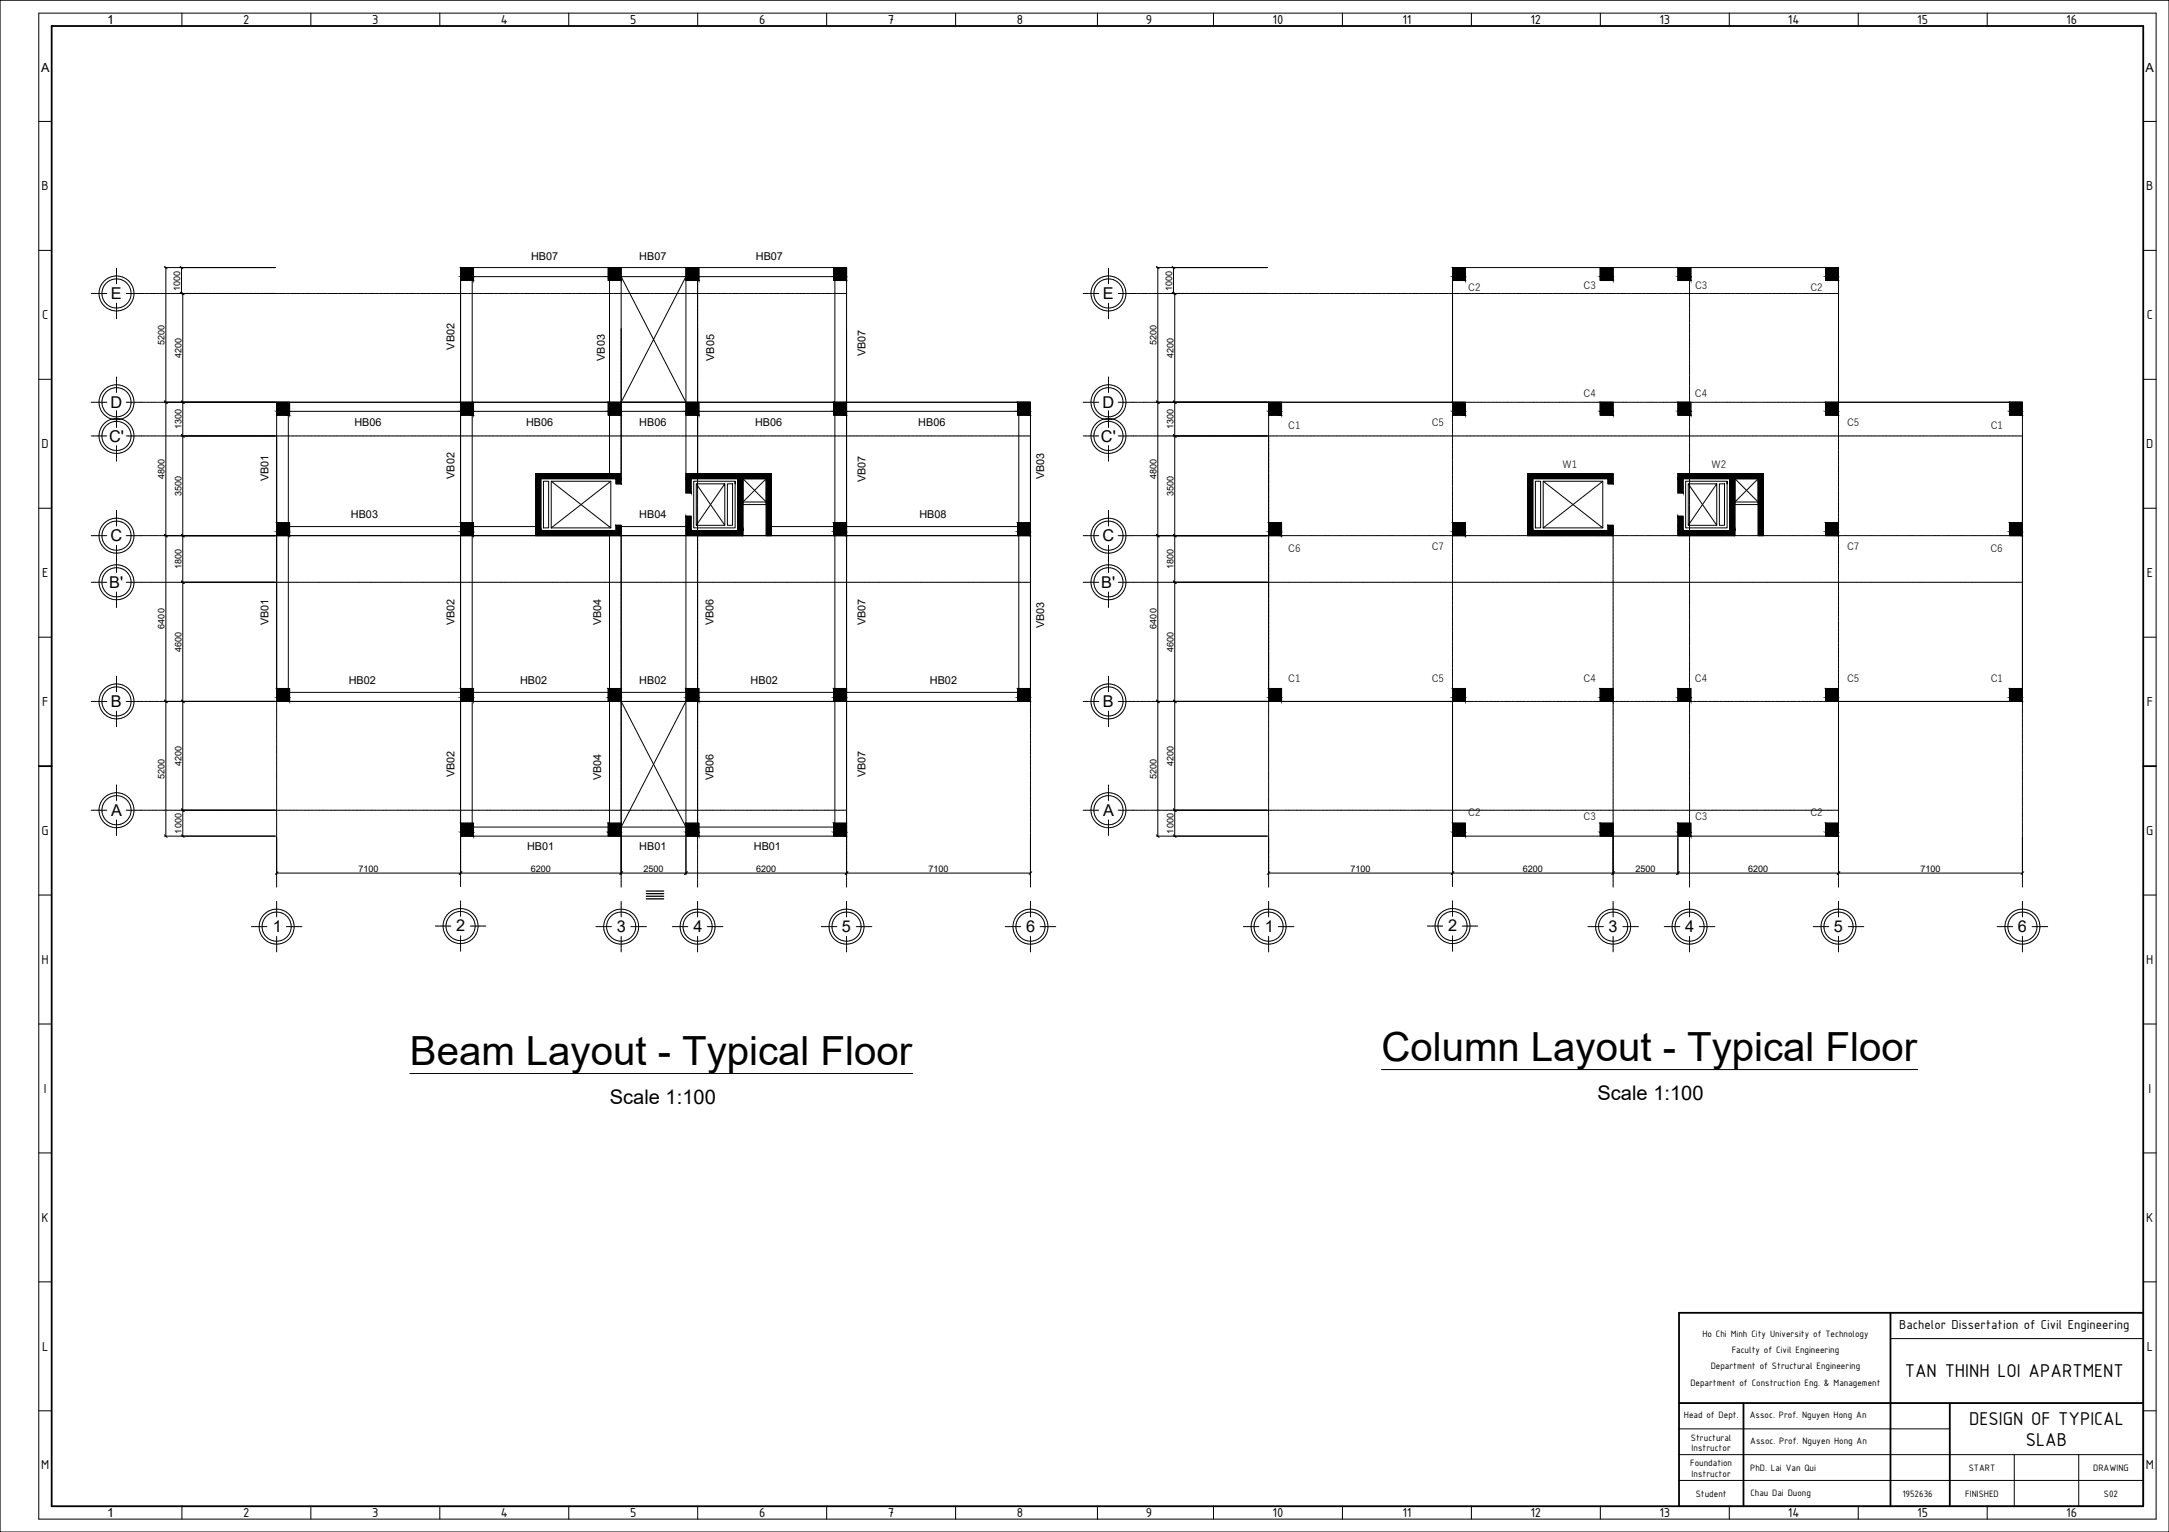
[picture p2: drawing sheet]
<svg xmlns="http://www.w3.org/2000/svg" width="841mm" height="594mm" viewBox="0 0 841 594" stroke-linecap="round" stroke-linejoin="round" font-family="sans-serif">
<defs><g id="words">
<g font-size="15.6">
<text x="158.9" y="413">Beam Layout - Typical Floor</text>
<text x="535.7" y="411.5">Column Layout - Typical Floor</text>
</g>
<g font-size="7.8">
<text x="236.4" y="428">Scale 1:100</text>
<text x="619.4" y="426.4">Scale 1:100</text>
<text x="738.5" y="534.1">TAN THINH LOI APARTMENT</text>
<text x="763.5" y="552.4">DESIGN OF TYPICAL</text>
<text x="785.5" y="560.8">SLAB</text>
</g>
<g font-size="6.3">
<text x="43" y="115.9">E</text>
<text x="427.6" y="115.9">E</text>
<text x="42.8" y="158.1">D</text>
<text x="427.4" y="158.1">D</text>
<text x="42.3" y="171.2">C'</text>
<text x="426.9" y="171.2">C'</text>
<text x="42.9" y="209.9">C</text>
<text x="427.5" y="209.9">C</text>
<text x="42.4" y="227.9">B'</text>
<text x="427" y="227.9">B'</text>
<text x="43" y="274.1">B</text>
<text x="427.6" y="274.1">B</text>
<text x="43.1" y="316.3">A</text>
<text x="427.7" y="316.3">A</text>
<text x="105.7" y="361.4">1</text>
<text x="176.9" y="361.2">2</text>
<text x="239.1" y="361.4">3</text>
<text x="268.8" y="361.4">4</text>
<text x="326.5" y="361.4">5</text>
<text x="397.8" y="361.4">6</text>
<text x="490.4" y="361.4">1</text>
<text x="561.5" y="361.2">2</text>
<text x="623.7" y="361.4">3</text>
<text x="653.5" y="361.4">4</text>
<text x="711.1" y="361.4">5</text>
<text x="782.5" y="361.4">6</text>
</g>
<g font-size="5.4">
<text x="94.3" y="9.3">2</text>
<text x="144.3" y="9.3">3</text>
<text x="194.1" y="9.3">4</text>
<text x="244.3" y="9.3">5</text>
<text x="294.3" y="9.3">6</text>
<text x="344.3" y="9.3">7</text>
<text x="394.3" y="9.3">8</text>
<text x="444.3" y="9.3">9</text>
<text x="493.4" y="9.3">10</text>
<text x="543.8" y="9.3">11</text>
<text x="593.4" y="9.3">12</text>
<text x="643.4" y="9.3">13</text>
<text x="693.3" y="9.3">14</text>
<text x="743.4" y="9.3">15</text>
<text x="801.2" y="9.4">16</text>
<text x="16.1" y="73.8">B</text>
<text x="832.2" y="73.8">B</text>
<text x="16.3" y="123.8">C</text>
<text x="832.4" y="123.8">C</text>
<text x="16.1" y="173.8">D</text>
<text x="832.2" y="173.8">D</text>
<text x="16.3" y="223.8">E</text>
<text x="832.4" y="223.8">E</text>
<text x="16.3" y="273.8">F</text>
<text x="832.4" y="273.8">F</text>
<text x="16.1" y="323.8">G</text>
<text x="832.2" y="323.8">G</text>
<text x="16.1" y="373.8">H</text>
<text x="832.2" y="373.8">H</text>
<text x="17" y="423.8">I</text>
<text x="833.1" y="423.8">I</text>
<text x="16.1" y="473.8">K</text>
<text x="832.2" y="473.8">K</text>
<text x="736.4" y="515.3">Bachelor Dissertation of Civil Engineering</text>
<text x="16.3" y="523.8">L</text>
<text x="832.4" y="523.8">L</text>
<text x="16" y="569.8">M</text>
<text x="832" y="569.8">M</text>
<text x="94.3" y="588.3">2</text>
<text x="144.3" y="588.3">3</text>
<text x="194.1" y="588.3">4</text>
<text x="244.3" y="588.3">5</text>
<text x="294.3" y="588.3">6</text>
<text x="344.3" y="588.3">7</text>
<text x="394.3" y="588.3">8</text>
<text x="444.3" y="588.3">9</text>
<text x="493.4" y="588.3">10</text>
<text x="543.8" y="588.3">11</text>
<text x="593.4" y="588.3">12</text>
<text x="643.4" y="588.3">13</text>
<text x="693.3" y="588.3">14</text>
<text x="743.4" y="588.3">15</text>
<text x="801.2" y="588.3">16</text>
</g>
<g font-size="4.9">
<text x="41.6" y="9.3">1</text>
<text x="15.9" y="27.8">A</text>
<text x="832" y="27.8">A</text>
<text x="41.6" y="588.4">1</text>
</g>
<g font-size="4.2">
<text x="205.9" y="100.8">HB07</text>
<text x="247.9" y="100.8">HB07</text>
<text x="293.1" y="100.8">HB07</text>
<text x="176.2" y="135.6" transform="rotate(-90 176.2 135.6)">VB02</text>
<text x="234.5" y="139.9" transform="rotate(-90 234.5 139.9)">VB03</text>
<text x="276.9" y="139.9" transform="rotate(-90 276.9 139.9)">VB05</text>
<text x="335.6" y="138.2" transform="rotate(-90 335.6 138.2)">VB07</text>
<text x="137.4" y="165.1">HB06</text>
<text x="204" y="165.1">HB06</text>
<text x="247.9" y="165.1">HB06</text>
<text x="292.8" y="165.1">HB06</text>
<text x="356.1" y="165.1">HB06</text>
<text x="176.2" y="185.7" transform="rotate(-90 176.2 185.7)">VB02</text>
<text x="404.9" y="185.9" transform="rotate(-90 404.9 185.9)">VB03</text>
<text x="104.2" y="186.6" transform="rotate(-90 104.2 186.6)">VB01</text>
<text x="335.6" y="186.9" transform="rotate(-90 335.6 186.9)">VB07</text>
<text x="136.1" y="200.9">HB03</text>
<text x="247.9" y="200.9">HB04</text>
<text x="356.5" y="200.9">HB08</text>
<text x="104.2" y="242.4" transform="rotate(-90 104.2 242.4)">VB01</text>
<text x="176.2" y="242.4" transform="rotate(-90 176.2 242.4)">VB02</text>
<text x="233" y="242.4" transform="rotate(-90 233 242.4)">VB04</text>
<text x="276.7" y="242.4" transform="rotate(-90 276.7 242.4)">VB06</text>
<text x="335.6" y="242.6" transform="rotate(-90 335.6 242.6)">VB07</text>
<text x="404.9" y="243.5" transform="rotate(-90 404.9 243.5)">VB03</text>
<text x="135.2" y="265.2">HB02</text>
<text x="201.7" y="265.2">HB02</text>
<text x="247.9" y="265.2">HB02</text>
<text x="291.1" y="265.2">HB02</text>
<text x="360.6" y="265.2">HB02</text>
<text x="176.2" y="301.4" transform="rotate(-90 176.2 301.4)">VB02</text>
<text x="233" y="302.6" transform="rotate(-90 233 302.6)">VB04</text>
<text x="276.7" y="302.6" transform="rotate(-90 276.7 302.6)">VB06</text>
<text x="335.6" y="301.5" transform="rotate(-90 335.6 301.5)">VB07</text>
<text x="204.4" y="329.5">HB01</text>
<text x="247.9" y="329.5">HB01</text>
<text x="292.3" y="329.5">HB01</text>
</g>
<g font-size="3.9">
<text x="660.1" y="518.5">Ho Chi Minh City University of Technology</text>
<text x="671.5" y="524.8">Faculty of Civil Engineering</text>
<text x="663.3" y="531">Department of Structural Engineering</text>
<text x="655.5" y="537.3">Department of Construction Eng. &amp; Management</text>
<text x="652.9" y="549.8">Head of Dept.</text>
<text x="678.5" y="550">Assoc. Prof. Nguyen Hong An</text>
<text x="655.7" y="558.6">Structural</text>
<text x="655.9" y="562.8">Instructor</text>
<text x="678.7" y="560">Assoc. Prof. Nguyen Hong An</text>
<text x="655.4" y="568.6">Foundation</text>
<text x="655.9" y="572.8">Instructor</text>
<text x="678.7" y="570.4">PhD. Lai Van Qui</text>
<text x="763.4" y="570.3">START</text>
<text x="811.7" y="570.3">DRAWING</text>
<text x="657.5" y="580.3">Student</text>
<text x="678.7" y="580">Chau Dai Duong</text>
<text x="737.7" y="580.3">1952636</text>
<text x="762" y="580.3">FINISHED</text>
<text x="815.8" y="580.3">S02</text>
</g>
<g font-size="3.8">
<text x="569.3" y="112.9">C2</text>
<text x="614" y="112.2">C3</text>
<text x="657.3" y="112.2">C3</text>
<text x="702" y="112.9">C2</text>
<text x="614" y="153.9">C4</text>
<text x="657.2" y="153.9">C4</text>
<text x="499.5" y="166.2">C1</text>
<text x="555.2" y="165.3">C5</text>
<text x="716.2" y="165.3">C5</text>
<text x="771.9" y="166.2">C1</text>
<text x="605.9" y="181.4">W1</text>
<text x="663.6" y="181.4">W2</text>
<text x="499.5" y="214.2">C6</text>
<text x="555.2" y="213.3">C7</text>
<text x="716.2" y="213.3">C7</text>
<text x="771.8" y="214.2">C6</text>
<text x="499.5" y="264.4">C1</text>
<text x="555.2" y="264.4">C5</text>
<text x="614" y="264.4">C4</text>
<text x="657.2" y="264.4">C4</text>
<text x="716.2" y="264.4">C5</text>
<text x="771.9" y="264.4">C1</text>
<text x="569.3" y="316.4">C2</text>
<text x="702" y="316.4">C2</text>
<text x="614" y="318.1">C3</text>
<text x="657.3" y="318.1">C3</text>
</g>
<g font-size="3.5">
<text x="69.8" y="112.8" transform="rotate(-90 69.8 112.8)">1000</text>
<text x="454.5" y="112.8" transform="rotate(-90 454.5 112.8)">1000</text>
<text x="63.8" y="133.8" transform="rotate(-90 63.8 133.8)">5200</text>
<text x="448.4" y="133.8" transform="rotate(-90 448.4 133.8)">5200</text>
<text x="70.3" y="138.7" transform="rotate(-90 70.3 138.7)">4200</text>
<text x="455" y="138.7" transform="rotate(-90 455 138.7)">4200</text>
<text x="70.3" y="166.5" transform="rotate(-90 70.3 166.5)">1300</text>
<text x="455" y="166.5" transform="rotate(-90 455 166.5)">1300</text>
<text x="63.8" y="185.7" transform="rotate(-90 63.8 185.7)">4800</text>
<text x="448.4" y="185.7" transform="rotate(-90 448.4 185.7)">4800</text>
<text x="70.3" y="192.3" transform="rotate(-90 70.3 192.3)">3500</text>
<text x="455" y="192.3" transform="rotate(-90 455 192.3)">3500</text>
<text x="70.3" y="220.8" transform="rotate(-90 70.3 220.8)">1800</text>
<text x="455" y="220.8" transform="rotate(-90 455 220.8)">1800</text>
<text x="63.8" y="243.7" transform="rotate(-90 63.8 243.7)">6400</text>
<text x="448.4" y="243.7" transform="rotate(-90 448.4 243.7)">6400</text>
<text x="70.3" y="252.7" transform="rotate(-90 70.3 252.7)">4600</text>
<text x="455" y="252.7" transform="rotate(-90 455 252.7)">4600</text>
<text x="70.3" y="296.9" transform="rotate(-90 70.3 296.9)">4200</text>
<text x="455" y="296.9" transform="rotate(-90 455 296.9)">4200</text>
<text x="63.8" y="302" transform="rotate(-90 63.8 302)">5200</text>
<text x="448.4" y="302" transform="rotate(-90 448.4 302)">5200</text>
<text x="70.3" y="323.2" transform="rotate(-90 70.3 323.2)">1000</text>
<text x="455" y="323.2" transform="rotate(-90 455 323.2)">1000</text>
<text x="139" y="338">7100</text>
<text x="205.8" y="338">6200</text>
<text x="249.5" y="338">2500</text>
<text x="293.2" y="338">6200</text>
<text x="360" y="338">7100</text>
<text x="523.6" y="338">7100</text>
<text x="590.5" y="338">6200</text>
<text x="634.2" y="338">2500</text>
<text x="677.8" y="338">6200</text>
<text x="744.6" y="338">7100</text>
</g>
</g></defs>
<!-- layer: 0 -->
<path d="M20 10.1h811v574h-811zM15 297.1h5M831 297.1h5M733 509.1v75M831 509.1h-180v75M651 544.1h180M676 544.1v40M756 544.1v40" fill="none" stroke="#000" stroke-width=".7"/>
<g fill="none" stroke="#000" stroke-width=".39">
<path d="M0 .1h841v594h-841zM15 5.1h821v584h-821zM70.5 5.1v5M120.5 5.1v5M170.5 5.1v5M220.5 5.1v5M270.5 5.1v5M320.5 5.1v5M370.5 5.1v5M425.5 5.1v5M470.5 5.1v5M520.5 5.1v5"/>
<path d="M570.5 5.1v5M620.5 5.1v5M670.5 5.1v5M720.5 5.1v5M770.5 5.1v5M15 47.1h5M831 47.1h5M15 97.1h5M831 97.1h5M15 147.1h5M831 147.1h5M15 197.1h5"/>
<path d="M831 197.1h5M15 247.1h5M831 247.1h5M15 347.1h5M831 347.1h5M15 397.1h5M831 397.1h5M15 447.1h5M831 447.1h5M15 497.1h5M831 497.1h5M733 519.1h98"/>
<path d="M831 509.1v75h-180M15 547.1h5M651 554.1h105M831 547.1h5M651 574.1h180M651 564.1h180M781 564.1v20M806 564.1v20M70.5 584.1v5M120.5 584.1v5M170.5 584.1v5M220.5 584.1v5"/>
<path d="M270.5 584.1v5M320.5 584.1v5M370.5 584.1v5M425.5 584.1v5M470.5 584.1v5M520.5 584.1v5M570.5 584.1v5M620.5 584.1v5M670.5 584.1v5M720.5 584.1v5M770.5 584.1v5"/>
</g>
<!-- layer: 1.6.Name -->
<path d="M158.9 416.3h195M535.7 414.8h207.9" fill="none" stroke="#000" stroke-width=".39"/>
<!-- layer: 3.Wall -->
<path d="M107.3 156h71.3v-52.2h149.6v52.2h71.4v116h-71.4v52.2h-149.6v-52.2h-71.3zM491.9 156h71.3v-52.2h149.7v52.2h71.3v116h-71.3v52.2h-149.7v-52.2h-71.3z" fill="none" stroke="#000" stroke-width=".39"/>
<!-- layer: Drawing -->
<g fill="#000" stroke="#000" stroke-width=".39">
<path d="M178.6 107.3l4.5 1.5v-1.5zM178.6 107.3l4.5 1.5h-4.5z"/>
<path d="M178.6 103.8l5 3.5v-3.5zM178.6 103.8l5 3.5h-5z"/>
<path d="M183.1 107.3l.5 1.5v-1.5zM183.1 107.3l.5 1.5h-.5z"/>
<path d="M235.8 107.3l4.6 1.5v-1.5zM235.8 107.3l4.6 1.5h-4.6z"/>
<path d="M235.8 103.8l5.1 3.5v-3.5zM235.8 103.8l5.1 3.5h-5.1z"/>
<path d="M240.4 107.3l.5 1.5v-1.5zM240.4 107.3l.5 1.5h-.5z"/>
<path d="M266 107.3l4.5 1.5v-1.5zM266 107.3l4.5 1.5h-4.5z"/>
<path d="M266 103.8l5 3.5v-3.5zM266 103.8l5 3.5h-5z"/>
<path d="M270.5 107.3l.5 1.5v-1.5zM270.5 107.3l.5 1.5h-.5z"/>
<path d="M323.2 107.3l4.5 1.5v-1.5zM323.2 107.3l4.5 1.5h-4.5z"/>
<path d="M323.2 103.8l5 3.5v-3.5zM323.2 103.8l5 3.5h-5z"/>
<path d="M327.7 107.3l.5 1.5v-1.5zM327.7 107.3l.5 1.5h-.5z"/>
<path d="M563.2 107.3l4.5 1.5v-1.5zM563.2 107.3l4.5 1.5h-4.5z"/>
<path d="M563.2 103.8l5 3.5v-3.5zM563.2 103.8l5 3.5h-5z"/>
<path d="M567.7 107.3l.5 1.5v-1.5zM567.7 107.3l.5 1.5h-.5z"/>
<path d="M620.5 107.3l4.5 1.5v-1.5zM620.5 107.3l4.5 1.5h-4.5z"/>
<path d="M620.5 103.8l5 3.5v-3.5zM620.5 103.8l5 3.5h-5z"/>
<path d="M625 107.3l.5 1.5v-1.5zM625 107.3l.5 1.5h-.5z"/>
<path d="M650.6 107.3l4.5 1.5v-1.5zM650.6 107.3l4.5 1.5h-4.5z"/>
<path d="M650.6 103.8l5 3.5v-3.5zM650.6 103.8l5 3.5h-5z"/>
<path d="M655.1 107.3l.5 1.5v-1.5zM655.1 107.3l.5 1.5h-.5z"/>
<path d="M707.9 107.3l4.5 1.5v-1.5zM707.9 107.3l4.5 1.5h-4.5z"/>
<path d="M707.9 103.8l5 3.5v-3.5zM707.9 103.8l5 3.5h-5z"/>
<path d="M712.4 107.3l.5 1.5v-1.5zM712.4 107.3l.5 1.5h-.5z"/>
<path d="M107.3 159.5l4.5 1.5v-1.5zM107.3 159.5l4.5 1.5h-4.5z"/>
<path d="M107.3 156l5 3.5v-3.5zM107.3 156l5 3.5h-5z"/>
<path d="M111.8 159.5l.5 1.5v-1.5zM111.8 159.5l.5 1.5h-.5z"/>
<path d="M178.6 159.5l4.5 1.5v-1.5zM178.6 159.5l4.5 1.5h-4.5z"/>
<path d="M178.6 156l5 3.5v-3.5zM178.6 156l5 3.5h-5z"/>
<path d="M183.1 159.5l.5 1.5v-1.5zM183.1 159.5l.5 1.5h-.5z"/>
<path d="M235.8 159.5l4.6 1.5v-1.5zM235.8 159.5l4.6 1.5h-4.6z"/>
<path d="M235.8 156l5.1 3.5v-3.5zM235.8 156l5.1 3.5h-5.1z"/>
<path d="M240.4 159.5l.5 1.5v-1.5zM240.4 159.5l.5 1.5h-.5z"/>
<path d="M266 159.5l4.5 1.5v-1.5zM266 159.5l4.5 1.5h-4.5z"/>
<path d="M266 156l5 3.5v-3.5zM266 156l5 3.5h-5z"/>
<path d="M270.5 159.5l.5 1.5v-1.5zM270.5 159.5l.5 1.5h-.5z"/>
<path d="M323.2 159.5l4.5 1.5v-1.5zM323.2 159.5l4.5 1.5h-4.5z"/>
<path d="M323.2 156l5 3.5v-3.5zM323.2 156l5 3.5h-5z"/>
<path d="M327.7 159.5l.5 1.5v-1.5zM327.7 159.5l.5 1.5h-.5z"/>
<path d="M394.5 159.5l4.6 1.5v-1.5zM394.5 159.5l4.6 1.5h-4.6z"/>
<path d="M394.5 156l5.1 3.5v-3.5zM394.5 156l5.1 3.5h-5.1z"/>
<path d="M399.1 159.5l.5 1.5v-1.5zM399.1 159.5l.5 1.5h-.5z"/>
<path d="M491.9 159.5l4.5 1.5v-1.5zM491.9 159.5l4.5 1.5h-4.5z"/>
<path d="M491.9 156l5 3.5v-3.5zM491.9 156l5 3.5h-5z"/>
<path d="M496.4 159.5l.5 1.5v-1.5zM496.4 159.5l.5 1.5h-.5z"/>
<path d="M563.2 159.5l4.5 1.5v-1.5zM563.2 159.5l4.5 1.5h-4.5z"/>
<path d="M563.2 156l5 3.5v-3.5zM563.2 156l5 3.5h-5z"/>
<path d="M567.7 159.5l.5 1.5v-1.5zM567.7 159.5l.5 1.5h-.5z"/>
<path d="M620.5 159.5l4.5 1.5v-1.5zM620.5 159.5l4.5 1.5h-4.5z"/>
<path d="M620.5 156l5 3.5v-3.5zM620.5 156l5 3.5h-5z"/>
<path d="M625 159.5l.5 1.5v-1.5zM625 159.5l.5 1.5h-.5z"/>
<path d="M650.6 159.5l4.5 1.5v-1.5zM650.6 159.5l4.5 1.5h-4.5z"/>
<path d="M650.6 156l5 3.5v-3.5zM650.6 156l5 3.5h-5z"/>
<path d="M655.1 159.5l.5 1.5v-1.5zM655.1 159.5l.5 1.5h-.5z"/>
<path d="M707.9 159.5l4.5 1.5v-1.5zM707.9 159.5l4.5 1.5h-4.5z"/>
<path d="M707.9 156l5 3.5v-3.5zM707.9 156l5 3.5h-5z"/>
<path d="M712.4 159.5l.5 1.5v-1.5zM712.4 159.5l.5 1.5h-.5z"/>
<path d="M779.2 159.5l4.5 1.5v-1.5zM779.2 159.5l4.5 1.5h-4.5z"/>
<path d="M779.2 156l5 3.5v-3.5zM779.2 156l5 3.5h-5z"/>
<path d="M783.7 159.5l.5 1.5v-1.5zM783.7 159.5l.5 1.5h-.5z"/>
<path d="M207.7 185.6l2 20.1v-20.1zM207.7 185.6l2 20.1h-2z"/>
<path d="M207.7 183.6l33.2 2v-2zM207.7 183.6l33.2 2h-33.2z"/>
<path d="M238.9 185.6l2 2v-2zM238.9 185.6l2 2h-2z"/>
<path d="M266 185.6l2 5.5v-5.5zM266 185.6l2 5.5h-2z"/>
<path d="M286.1 185.6l2 20.1v-20.1zM286.1 185.6l2 20.1h-2z"/>
<path d="M266 183.6l33.1 2v-2zM266 183.6l33.1 2h-33.1z"/>
<path d="M297.1 185.6l2 22.1v-22.1zM297.1 185.6l2 22.1h-2z"/>
<path d="M592.3 185.6l2 20.1v-20.1zM592.3 185.6l2 20.1h-2z"/>
<path d="M592.3 183.6l33.2 2v-2zM592.3 183.6l33.2 2h-33.2z"/>
<path d="M623.5 185.6l2 2v-2zM623.5 185.6l2 2h-2z"/>
<path d="M650.6 185.6l2 5.5v-5.5zM650.6 185.6l2 5.5h-2z"/>
<path d="M670.7 185.6l2 20.1v-20.1zM670.7 185.6l2 20.1h-2z"/>
<path d="M650.6 183.6l33.1 2v-2zM650.6 183.6l33.1 2h-33.1z"/>
<path d="M681.7 185.6l2 22.1v-22.1zM681.7 185.6l2 22.1h-2z"/>
<path d="M107.3 206.2l4.5 1.5v-1.5zM107.3 206.2l4.5 1.5h-4.5z"/>
<path d="M107.3 202.7l5 3.5v-3.5zM107.3 202.7l5 3.5h-5z"/>
<path d="M111.8 206.2l.5 1.5v-1.5zM111.8 206.2l.5 1.5h-.5z"/>
<path d="M178.6 206.2l4.5 1.5v-1.5zM178.6 206.2l4.5 1.5h-4.5z"/>
<path d="M178.6 202.7l5 3.5v-3.5zM178.6 202.7l5 3.5h-5z"/>
<path d="M183.1 206.2l.5 1.5v-1.5zM183.1 206.2l.5 1.5h-.5z"/>
<path d="M238.9 203.7l2 2v-2zM238.9 203.7l2 2h-2z"/>
<path d="M207.7 205.7l33.2 2v-2zM207.7 205.7l33.2 2h-33.2z"/>
<path d="M266 200.2l2 5.5v-5.5zM266 200.2l2 5.5h-2z"/>
<path d="M266 205.7l22.1 2v-2zM266 205.7l22.1 2h-22.1z"/>
<path d="M323.2 206.2l4.5 1.5v-1.5zM323.2 206.2l4.5 1.5h-4.5z"/>
<path d="M323.2 202.7l5 3.5v-3.5zM323.2 202.7l5 3.5h-5z"/>
<path d="M327.7 206.2l.5 1.5v-1.5zM327.7 206.2l.5 1.5h-.5z"/>
<path d="M394.5 206.2l4.6 1.5v-1.5zM394.5 206.2l4.6 1.5h-4.6z"/>
<path d="M394.5 202.7l5.1 3.5v-3.5zM394.5 202.7l5.1 3.5h-5.1z"/>
<path d="M399.1 206.2l.5 1.5v-1.5zM399.1 206.2l.5 1.5h-.5z"/>
<path d="M491.9 206.2l4.5 1.5v-1.5zM491.9 206.2l4.5 1.5h-4.5z"/>
<path d="M491.9 202.7l5 3.5v-3.5zM491.9 202.7l5 3.5h-5z"/>
<path d="M496.4 206.2l.5 1.5v-1.5zM496.4 206.2l.5 1.5h-.5z"/>
<path d="M563.2 206.2l4.5 1.5v-1.5zM563.2 206.2l4.5 1.5h-4.5z"/>
<path d="M563.2 202.7l5 3.5v-3.5zM563.2 202.7l5 3.5h-5z"/>
<path d="M567.7 206.2l.5 1.5v-1.5zM567.7 206.2l.5 1.5h-.5z"/>
<path d="M623.5 203.7l2 2v-2zM623.5 203.7l2 2h-2z"/>
<path d="M592.3 205.7l33.2 2v-2zM592.3 205.7l33.2 2h-33.2z"/>
<path d="M650.6 200.2l2 5.5v-5.5zM650.6 200.2l2 5.5h-2z"/>
<path d="M650.6 205.7l22.1 2v-2zM650.6 205.7l22.1 2h-22.1z"/>
<path d="M707.9 206.2l4.5 1.5v-1.5zM707.9 206.2l4.5 1.5h-4.5z"/>
<path d="M707.9 202.7l5 3.5v-3.5zM707.9 202.7l5 3.5h-5z"/>
<path d="M712.4 206.2l.5 1.5v-1.5zM712.4 206.2l.5 1.5h-.5z"/>
<path d="M779.2 206.2l4.5 1.5v-1.5zM779.2 206.2l4.5 1.5h-4.5z"/>
<path d="M779.2 202.7l5 3.5v-3.5zM779.2 202.7l5 3.5h-5z"/>
<path d="M783.7 206.2l.5 1.5v-1.5zM783.7 206.2l.5 1.5h-.5z"/>
<path d="M107.3 270.5l4.5 1.5v-1.5zM107.3 270.5l4.5 1.5h-4.5z"/>
<path d="M107.3 267l5 3.5v-3.5zM107.3 267l5 3.5h-5z"/>
<path d="M111.8 270.5l.5 1.5v-1.5zM111.8 270.5l.5 1.5h-.5z"/>
<path d="M178.6 270.5l4.5 1.5v-1.5zM178.6 270.5l4.5 1.5h-4.5z"/>
<path d="M178.6 267l5 3.5v-3.5zM178.6 267l5 3.5h-5z"/>
<path d="M183.1 270.5l.5 1.5v-1.5zM183.1 270.5l.5 1.5h-.5z"/>
<path d="M235.8 270.5l4.6 1.5v-1.5zM235.8 270.5l4.6 1.5h-4.6z"/>
<path d="M235.8 267l5.1 3.5v-3.5zM235.8 267l5.1 3.5h-5.1z"/>
<path d="M240.4 270.5l.5 1.5v-1.5zM240.4 270.5l.5 1.5h-.5z"/>
<path d="M266 270.5l4.5 1.5v-1.5zM266 270.5l4.5 1.5h-4.5z"/>
<path d="M266 267l5 3.5v-3.5zM266 267l5 3.5h-5z"/>
<path d="M270.5 270.5l.5 1.5v-1.5zM270.5 270.5l.5 1.5h-.5z"/>
<path d="M323.2 270.5l4.5 1.5v-1.5zM323.2 270.5l4.5 1.5h-4.5z"/>
<path d="M323.2 267l5 3.5v-3.5zM323.2 267l5 3.5h-5z"/>
<path d="M327.7 270.5l.5 1.5v-1.5zM327.7 270.5l.5 1.5h-.5z"/>
<path d="M394.5 270.5l4.6 1.5v-1.5zM394.5 270.5l4.6 1.5h-4.6z"/>
<path d="M394.5 267l5.1 3.5v-3.5zM394.5 267l5.1 3.5h-5.1z"/>
<path d="M399.1 270.5l.5 1.5v-1.5zM399.1 270.5l.5 1.5h-.5z"/>
<path d="M491.9 270.5l4.5 1.5v-1.5zM491.9 270.5l4.5 1.5h-4.5z"/>
<path d="M491.9 267l5 3.5v-3.5zM491.9 267l5 3.5h-5z"/>
<path d="M496.4 270.5l.5 1.5v-1.5zM496.4 270.5l.5 1.5h-.5z"/>
<path d="M563.2 270.5l4.5 1.5v-1.5zM563.2 270.5l4.5 1.5h-4.5z"/>
<path d="M563.2 267l5 3.5v-3.5zM563.2 267l5 3.5h-5z"/>
<path d="M567.7 270.5l.5 1.5v-1.5zM567.7 270.5l.5 1.5h-.5z"/>
<path d="M620.5 270.5l4.5 1.5v-1.5zM620.5 270.5l4.5 1.5h-4.5z"/>
<path d="M620.5 267l5 3.5v-3.5zM620.5 267l5 3.5h-5z"/>
<path d="M625 270.5l.5 1.5v-1.5zM625 270.5l.5 1.5h-.5z"/>
<path d="M650.6 270.5l4.5 1.5v-1.5zM650.6 270.5l4.5 1.5h-4.5z"/>
<path d="M650.6 267l5 3.5v-3.5zM650.6 267l5 3.5h-5z"/>
<path d="M655.1 270.5l.5 1.5v-1.5zM655.1 270.5l.5 1.5h-.5z"/>
<path d="M707.9 270.5l4.5 1.5v-1.5zM707.9 270.5l4.5 1.5h-4.5z"/>
<path d="M707.9 267l5 3.5v-3.5zM707.9 267l5 3.5h-5z"/>
<path d="M712.4 270.5l.5 1.5v-1.5zM712.4 270.5l.5 1.5h-.5z"/>
<path d="M779.2 270.5l4.5 1.5v-1.5zM779.2 270.5l4.5 1.5h-4.5z"/>
<path d="M779.2 267l5 3.5v-3.5zM779.2 267l5 3.5h-5z"/>
<path d="M783.7 270.5l.5 1.5v-1.5zM783.7 270.5l.5 1.5h-.5z"/>
<path d="M178.6 319.2l5 3.5v-3.5zM178.6 319.2l5 3.5h-5z"/>
<path d="M235.8 319.2l5.1 3.5v-3.5zM235.8 319.2l5.1 3.5h-5.1z"/>
<path d="M266 319.2l5 3.5v-3.5zM266 319.2l5 3.5h-5z"/>
<path d="M323.2 319.2l5 3.5v-3.5zM323.2 319.2l5 3.5h-5z"/>
<path d="M563.2 319.2l5 3.5v-3.5zM563.2 319.2l5 3.5h-5z"/>
<path d="M620.5 319.2l5 3.5v-3.5zM620.5 319.2l5 3.5h-5z"/>
<path d="M650.6 319.2l5 3.5v-3.5zM650.6 319.2l5 3.5h-5z"/>
<path d="M707.9 319.2l5 3.5v-3.5zM707.9 319.2l5 3.5h-5z"/>
<path d="M178.6 322.7l4.5 1.5v-1.5zM178.6 322.7l4.5 1.5h-4.5z"/>
<path d="M183.1 322.7l.5 1.5v-1.5zM183.1 322.7l.5 1.5h-.5z"/>
<path d="M235.8 322.7l4.6 1.5v-1.5zM235.8 322.7l4.6 1.5h-4.6z"/>
<path d="M240.4 322.7l.5 1.5v-1.5zM240.4 322.7l.5 1.5h-.5z"/>
<path d="M266 322.7l4.5 1.5v-1.5zM266 322.7l4.5 1.5h-4.5z"/>
<path d="M270.5 322.7l.5 1.5v-1.5zM270.5 322.7l.5 1.5h-.5z"/>
<path d="M323.2 322.7l4.5 1.5v-1.5zM323.2 322.7l4.5 1.5h-4.5z"/>
<path d="M327.7 322.7l.5 1.5v-1.5zM327.7 322.7l.5 1.5h-.5z"/>
<path d="M563.2 322.7l4.5 1.5v-1.5zM563.2 322.7l4.5 1.5h-4.5z"/>
<path d="M567.7 322.7l.5 1.5v-1.5zM567.7 322.7l.5 1.5h-.5z"/>
<path d="M620.5 322.7l4.5 1.5v-1.5zM620.5 322.7l4.5 1.5h-4.5z"/>
<path d="M625 322.7l.5 1.5v-1.5zM625 322.7l.5 1.5h-.5z"/>
<path d="M650.6 322.7l4.5 1.5v-1.5zM650.6 322.7l4.5 1.5h-4.5z"/>
<path d="M655.1 322.7l.5 1.5v-1.5zM655.1 322.7l.5 1.5h-.5z"/>
<path d="M707.9 322.7l4.5 1.5v-1.5zM707.9 322.7l4.5 1.5h-4.5z"/>
<path d="M712.4 322.7l.5 1.5v-1.5zM712.4 322.7l.5 1.5h-.5z"/>
</g>
<!-- layer: 5.1.Primary Beam -->
<g fill="none" stroke="#000" stroke-width=".39">
<path d="M183.1 107.3h53.2v48.7h-53.2zM240.9 107.3h25.1v48.7h-25.1zM270.5 107.3h53.2v48.7h-53.2zM111.8 159.5h66.8v44.7h-66.8zM328.2 159.5h66.8v44.7h-66.8zM236.3 183.6v-24.1h-53.2v44.7h24.6M240.9 183.6v-24.1h25.1v24.1M270.5 183.6v-24.1h53.2v44.7h-24.6M111.8 207.7h66.8v60.8h-66.8zM183.1 207.7h53.2v60.8h-53.2zM236.2 204.2h.1M240.9 204.2h.1"/>
<path d="M240.9 204.2h25.1M240.9 207.7h25.1v60.8h-25.1zM266 204.2h.1M270.5 207.7h53.2v60.8h-53.2zM328.2 207.7h66.8v60.8h-66.8zM620.8 204.2h.2M625.5 204.2h.1M650.6 204.2h.1M183.1 272h53.2v48.7h-53.2zM240.9 272h25.1v48.7h-25.1zM270.5 272h53.2v48.7h-53.2z"/>
</g>
<!-- layer: 1.1.Grid -->
<g fill="none" stroke="#000" stroke-width=".39">
<path d="M35.4 113.8h.6M36.1 113.8h.3M36.5 113.8h.9M37.6 113.8h.2M37.9 113.8h1M38.4 113.8l.1 .9M38.4 113.5v.2M38.5 114.9v.2M38.6 112.4l-.2 .9M38.6 115.2l.2 .9M38.6 112v.3M38.8 116.2l.1 .3"/>
<path d="M39 111.1l-.3 .8M39 116.6l.4 .8M39 113.8h.2M39.1 110.7l-.1 .2M39.4 113.8h.9M39.5 117.5l.1 .2M39.5 114.2l.1 .2M39.6 113.1l-.1 .9M39.6 114.5l.2 .9M39.6 112.7v.3M39.7 109.8l-.5 .8M39.7 117.8l.6 .7"/>
<path d="M39.8 115.6l.1 .2M39.9 109.5l-.1 .2M39.9 111.7l-.2 .9M39.9 115.9l.5 .8M40.1 111.4l-.1 .2M40.4 118.6l.2 .2M40.4 116.8l.1 .2M40.4 113.8h.3M40.6 110.5l-.5 .8M40.6 117.1l.6 .7M40.6 108.8l-.6 .6M40.6 118.8l.8 .6"/>
<path d="M40.8 113.8h.6M40.8 110.2l-.1 .2M40.9 108.5l-.2 .2M41.3 117.9l.2 .2M41.5 119.5l.2 .1M41.6 109.5l-.7 .6M41.6 118.2l.8 .5M41.8 107.9l-.8 .6M41.8 119.7l.8 .4M41.9 109.2l-.2 .2M42.1 107.8l-.2 .1M42.5 118.8l.2 .1"/>
<path d="M42.8 108.7l-.9 .5M42.8 118.9l.9 .3M43.1 107.4l-.9 .3M43.1 108.6h-.2M43.4 107.3h-.2M43.8 119.3h.2M44.1 108.3l-.9 .2M44.1 119.4h1M44.5 108.2h-.3M44.5 107.1l-1 .1M44.8 107l-.2 .1M44.9 107l1 .1"/>
<path d="M45.2 104v.6M45.2 104.7v.3M45.2 105.1v1M45.2 106.2v.2M45.2 106.5v1M45.2 107.6v.3M45.2 108v.9M45.2 109.1v.2M45.2 109.4v.6M45.2 117.6v.6M45.2 118.3v.2M45.2 118.7v.9"/>
<path d="M45.2 119.7v.3M45.2 119.4h.2M45.5 108.2h-.9M45.6 108.2h.3M46 108.2l.9 .2M46 107.1h.2M46.4 107.1l.9 .3M46.5 119.3l-1 .1M46.8 119.2l-.2 .1M47 108.5h.3M47.4 108.6l.8 .4M47.4 107.4l.2 .1"/>
<path d="M47.7 107.5l.9 .4M47.8 118.8l-.9 .4M48.1 118.6l-.2 .1M48.2 119.9l-.9 .4M48.3 109.1l.2 .1M48.5 119.7l-.2 .1M48.6 109.3l.7 .6M48.7 108l.2 .1M48.9 113.8h.7M49 118l-.8 .6M49 108.2l.7 .6M49.2 117.7l-.1 .2"/>
<path d="M49.4 119.1l-.8 .6M49.4 110l.1 .2M49.6 110.3l.5 .8M49.6 118.9l-.2 .2M49.7 113.8h.2M49.8 108.8l.9 1M49.9 116.9l-.6 .8M50 113.8h1M50.1 116.6l-.2 .2M50.2 111.2l.1 .2M50.3 111.5l.3 .9M50.4 118.2l-.7 .6"/>
<path d="M50.5 115.6l-.4 .9M50.6 117.9l-.2 .2M50.6 115.3l-.1 .2M50.7 112.5v.2M50.7 109.9l.2 .2M50.7 112.9l.1 .9M50.8 114.3l-.2 .9M50.8 113.9v.2M50.9 110.2l.5 .8M51.1 113.8h.3M51.2 117l-.5 .8M51.3 116.7l-.1 .2"/>
<path d="M51.4 111.1l.1 .3M51.5 113.8h.9M51.5 111.5l.3 .9M51.7 115.7l-.3 .8M51.8 115.3l-.1 .2M51.8 112.5l.1 .2M51.9 112.9l.1 .9M51.9 114.3l-.1 .9M52 113.9l-.1 .2M52.6 113.8h.2M52.9 113.8h1M54 113.8h.2"/>
<path d="M54.4 113.8h1.6M56.1 113.8h.3M56.5 113.8h.9M57.6 113.8h.2M57.9 113.8h1M59 113.8h.2M59.4 113.8h.9M60.4 113.8h.3M60.8 113.8h1M61.9 113.8h.2M62.2 113.8h1M63.3 113.8h.3"/>
<path d="M63.7 113.8h1M64.8 113.8h.2M65.1 113.8h1M66.2 113.8h.2M66.6 113.8h.9M67.6 113.8h.3M68 113.8h1M69.1 113.8h.2M69.4 113.8h1M70.5 113.8h.3M70.9 113.8h.9M72 113.8h.2"/>
<path d="M72.3 113.8h1M73.4 113.8h.2M73.8 113.8h.9M74.8 113.8h.3M75.2 113.8h1M76.3 113.8h.2M76.7 113.8h.9M77.7 113.8h.3M78.1 113.8h.9M79.2 113.8h.2M79.5 113.8h1M80.6 113.8h.2"/>
<path d="M81 113.8h.9M82 113.8h.3M82.4 113.8h1M83.5 113.8h.2M83.8 113.8h1M84.9 113.8h.3M85.3 113.8h1M86.4 113.8h.2M86.7 113.8h1M87.8 113.8h.2M88.2 113.8h.9M89.2 113.8h.3"/>
<path d="M89.6 113.8h1M90.7 113.8h.2M91 113.8h1M92.1 113.8h.3M92.5 113.8h.9M93.6 113.8h.2M93.9 113.8h1M95 113.8h.2M95.4 113.8h.9M96.4 113.8h.3M96.8 113.8h1M97.9 113.8h.2"/>
<path d="M98.3 113.8h.9M99.3 113.8h.3M99.7 113.8h.9M100.8 113.8h.2M101.1 113.8h1M102.2 113.8h.2M102.6 113.8h.9M103.6 113.8h.3M104 113.8h1M105.1 113.8h.2M105.4 113.8h1M106.5 113.8h.3"/>
<path d="M106.9 113.8h1M108 113.8h.2M108.3 113.8h1M109.4 113.8h.3M109.8 113.8h.9M110.8 113.8h.3M111.2 113.8h1M112.3 113.8h.2M112.6 113.8h1M113.7 113.8h.3M114.1 113.8h.9M115.2 113.8h.2"/>
<path d="M115.5 113.8h1M116.6 113.8h.2M117 113.8h.9M118 113.8h.3M118.4 113.8h1M119.5 113.8h.2M119.8 113.8h1M120.9 113.8h.3M121.3 113.8h.9M122.4 113.8h.2M122.7 113.8h1M123.8 113.8h.2"/>
<path d="M124.2 113.8h.9M125.3 113.8h.2M125.6 113.8h1M126.7 113.8h.2M127 113.8h1M128.1 113.8h.3M128.5 113.8h1M129.6 113.8h.2M129.9 113.8h1M131 113.8h.3M131.4 113.8h.9M132.4 113.8h.3"/>
<path d="M132.8 113.8h1M133.9 113.8h.2M134.2 113.8h1M135.3 113.8h.3M135.7 113.8h.9M136.8 113.8h.2M137.1 113.8h1M138.2 113.8h.2M138.6 113.8h.9M139.6 113.8h.3M140 113.8h1M141.1 113.8h.2"/>
<path d="M141.4 113.8h1M142.5 113.8h.3M142.9 113.8h.9M144 113.8h.2M144.3 113.8h1M145.4 113.8h.2M145.8 113.8h.9M146.9 113.8h.2M147.2 113.8h1M148.3 113.8h.2M148.6 113.8h1M149.7 113.8h.3"/>
<path d="M150.1 113.8h.9M151.2 113.8h.2M151.5 113.8h1M152.6 113.8h.3M153 113.8h.9M154 113.8h.3M154.4 113.8h1M155.5 113.8h.2M155.8 113.8h1M156.9 113.8h.3M157.3 113.8h.9M158.4 113.8h.2"/>
<path d="M158.7 113.8h1M159.8 113.8h.2M160.2 113.8h.9M161.2 113.8h.3M161.6 113.8h1M162.7 113.8h.2M163 113.8h1M164.1 113.8h.3M164.5 113.8h.9M165.6 113.8h.2M165.9 113.8h1M167 113.8h.2"/>
<path d="M167.4 113.8h.9M168.5 113.8h.2M168.8 113.8h1M169.9 113.8h.2M170.3 113.8h.9M171.3 113.8h.3M171.7 113.8h.9M172.8 113.8h.2M173.1 113.8h1M174.2 113.8h.2M174.6 113.8h.9M175.6 113.8h.3"/>
<path d="M176 113.8h1M177.1 113.8h.2M177.4 113.8h1M178.5 113.8h.3M178.6 103.8v.9M178.6 104.9v.2M178.6 105.2v1M178.6 106.3v.2M178.6 106.7v.9M178.6 107.7v.3M178.6 108.1v1M178.6 109.2v.2"/>
<path d="M178.6 109.5v1M178.6 110.6v.3M178.6 111v.9M178.6 112.1v.2M178.6 112.4v1M178.6 113.5v.2M178.6 113.9v.9M178.6 114.9v.3M178.6 115.3v1M178.6 116.4v.2M178.6 116.7v1M178.6 117.8v.3"/>
<path d="M178.6 118.2v.9M178.6 119.3v.2M178.6 119.6v1M178.9 113.8h.9M180 113.8h.2M180.3 113.8h1M181.4 113.8h.2M181.8 113.8h.9M182.8 113.8h.3M183.2 113.8h1M184.3 113.8h.2M184.6 113.8h1"/>
<path d="M185.7 113.8h.3M186.1 113.8h.9M187.2 113.8h.2M187.5 113.8h1M188.6 113.8h.2M189 113.8h.9M190 113.8h.3M190.4 113.8h1M191.5 113.8h.2M191.9 113.8h.9M192.9 113.8h.3M193.3 113.8h.9"/>
<path d="M194.4 113.8h.2M194.7 113.8h1M195.8 113.8h.2M196.2 113.8h.9M197.2 113.8h.3M197.6 113.8h1M198.7 113.8h.2M199 113.8h1M200.1 113.8h.3M200.5 113.8h1M201.6 113.8h.2M201.9 113.8h1"/>
<path d="M203 113.8h.2M203.4 113.8h.9M204.4 113.8h.3M204.8 113.8h1M205.9 113.8h.2M206.2 113.8h1M207.3 113.8h.3M207.7 113.8h.9M208.8 113.8h.2M209.1 113.8h1M210.2 113.8h.2M210.6 113.8h.9"/>
<path d="M211.6 113.8h.3M212 113.8h1M213.1 113.8h.2M213.4 113.8h1M214.5 113.8h.3M214.9 113.8h.9M216 113.8h.2M216.3 113.8h1M217.4 113.8h.2M217.8 113.8h.9M218.8 113.8h.3M219.2 113.8h1"/>
<path d="M220.3 113.8h.2M220.6 113.8h1M221.7 113.8h.3M222.1 113.8h1M223.2 113.8h.2M223.5 113.8h1M224.6 113.8h.2M225 113.8h.9M226 113.8h.3M226.4 113.8h1M227.5 113.8h.2M227.8 113.8h1"/>
<path d="M228.9 113.8h.3M229.3 113.8h.9M230.4 113.8h.2M230.7 113.8h1M231.8 113.8h.2M232.2 113.8h.9M233.2 113.8h.3M233.6 113.8h1M234.7 113.8h.2M235 113.8h1M236.1 113.8h.3M236.5 113.8h.9"/>
<path d="M237.6 113.8h.2M237.9 113.8h1M239 113.8h.2M239.4 113.8h.9M240.4 113.8h.3M240.8 113.8h1M241.9 113.8h.2M242.2 113.8h1M243.3 113.8h.3M243.7 113.8h.9M244.8 113.8h.2M245.1 113.8h1"/>
<path d="M246.2 113.8h.3M246.6 113.8h.9M247.6 113.8h.3M248 113.8h1M249.1 113.8h.2M249.4 113.8h1M250.5 113.8h.3M250.9 113.8h.9M252 113.8h.2M252.3 113.8h1M253.4 113.8h.2M253.8 113.8h.9"/>
<path d="M254.8 113.8h.3M255.2 113.8h1M256.3 113.8h.2M256.6 113.8h1M257.7 113.8h.3M258.1 113.8h.9M259.2 113.8h.2M259.5 113.8h1M260.6 113.8h.2M261 113.8h.9M262.1 113.8h.2M262.4 113.8h1"/>
<path d="M263.5 113.8h.2M263.8 113.8h1M264.9 113.8h.3M265.3 113.8h.9M266.4 113.8h.2M266.7 113.8h1M267.8 113.8h.2M268.2 113.8h.9M269.2 113.8h.3M269.6 113.8h1M270.5 103.8v1.1M270.5 105v.2"/>
<path d="M270.5 105.3v1M270.5 106.4v.3M270.5 106.8v.9M270.5 107.8v.3M270.5 108.2v1M270.5 109.3v.2M270.5 109.6v1M270.5 110.7v.3M270.5 111.1v.9M270.5 112.2v.2M270.5 112.5v1M270.5 113.6v.2"/>
<path d="M270.5 114v.9M270.5 115v.3M270.5 115.4v1M270.5 116.5v.2M270.5 116.8v1M270.5 117.9v.3M270.5 118.3v.9M270.5 119.4v.2M270.5 119.7v1M270.7 113.8h.2M271 113.8h1M272.1 113.8h.3"/>
<path d="M272.5 113.8h.9M273.6 113.8h.2M273.9 113.8h1M275 113.8h.2M275.4 113.8h.9M276.4 113.8h.3M276.8 113.8h1M277.9 113.8h.2M278.2 113.8h1M279.3 113.8h.3M279.7 113.8h.9M280.8 113.8h.2"/>
<path d="M281.1 113.8h1M282.2 113.8h.2M282.6 113.8h.9M283.6 113.8h.3M284 113.8h1M285.1 113.8h.2M285.5 113.8h.9M286.5 113.8h.3M286.9 113.8h.9M288 113.8h.2M288.3 113.8h1M289.4 113.8h.2"/>
<path d="M289.8 113.8h.9M290.8 113.8h.3M291.2 113.8h1M292.3 113.8h.2M292.6 113.8h1M293.7 113.8h.3M294.1 113.8h.9M295.2 113.8h.2M295.5 113.8h1M296.6 113.8h.2M297 113.8h.9M298 113.8h.3"/>
<path d="M298.4 113.8h1M299.5 113.8h.2M299.8 113.8h1M300.9 113.8h.3M301.3 113.8h.9M302.4 113.8h.2M302.7 113.8h1M303.8 113.8h.2M304.2 113.8h.9M305.2 113.8h.3M305.6 113.8h1M306.7 113.8h.2"/>
<path d="M307 113.8h1M308.1 113.8h.3M308.5 113.8h.9M309.6 113.8h.2M309.9 113.8h1M311 113.8h.2M311.4 113.8h.9M312.4 113.8h.3M312.8 113.8h1M313.9 113.8h.2M314.2 113.8h1M315.3 113.8h.3"/>
<path d="M315.7 113.8h.9M316.8 113.8h.2M317.1 113.8h1M318.2 113.8h.2M318.6 113.8h.9M319.6 113.8h.3M320 113.8h1M321.1 113.8h.2M321.4 113.8h1M322.5 113.8h.3M322.9 113.8h.9M324 113.8h.2"/>
<path d="M324.3 113.8h1M325.4 113.8h.2M325.8 113.8h.9M326.8 113.8h.3M327.2 113.8h1M420 113.8h.6M420.7 113.8h.3M421.1 113.8h1M422.2 113.8h.2M422.5 113.8h1M423 113.8l.1 .9M423 113.5v.2"/>
<path d="M423.1 114.9v.2M423.2 112.4l-.2 .9M423.2 115.2l.2 .9M423.3 112l-.1 .3M423.5 116.2l.1 .3M423.6 111.1l-.3 .8M423.6 116.6l.5 .8M423.6 113.8h.3M423.8 110.7l-.1 .2M424 113.8h.9M424.1 117.5l.2 .2M424.2 114.2v.2"/>
<path d="M424.2 113.1v.9M424.2 114.5l.2 .9M424.3 112.7l-.1 .3M424.3 109.8l-.5 .8M424.3 117.8l.9 1M424.4 115.6l.1 .2M424.5 109.5l-.1 .2M424.5 111.7l-.2 .9M424.6 115.9l.4 .8M424.7 111.4l-.1 .2M425 116.8l.2 .2M425.1 113.8h.2"/>
<path d="M425.2 110.5l-.5 .8M425.2 117.1l.7 .7M425.3 108.8l-.7 .6M425.3 118.8l.7 .6M425.4 113.8h.6M425.5 110.2l-.2 .2M425.5 108.5l-.1 .2M425.9 117.9l.2 .2M426.1 119.5l.2 .1M426.2 109.5l-.7 .6M426.2 118.2l.8 .5M426.4 107.9l-.8 .6"/>
<path d="M426.4 119.7l.9 .4M426.5 109.2l-.2 .2M426.7 107.8l-.2 .1M427.1 118.8l.2 .1M427.4 108.7l-.8 .5M427.4 118.9l.9 .3M427.7 107.4l-.9 .3M427.7 108.6h-.2M428 107.3h-.2M428.4 119.3h.2M428.7 108.3l-.9 .2M428.8 119.4h.9"/>
<path d="M429.1 108.2h-.2M429.1 107.1l-.9 .1M429.4 107l-.2 .1M429.6 107l.9 .1M429.8 104v.6M429.8 104.7v.3M429.8 105.1v1M429.8 106.2v.2M429.8 106.5v1M429.8 107.6v.3M429.8 108v.9M429.8 109.1v.2"/>
<path d="M429.8 109.4v.6M429.8 117.6v.6M429.8 118.3v.2M429.8 118.7v.9M429.8 119.7v.3M429.8 119.4h.3M430.2 108.2h-1M430.3 108.2h.2M430.6 108.2l.9 .2M430.6 107.1h.3M431 107.1l.9 .3M431.1 119.3l-.9 .1"/>
<path d="M431.4 119.2l-.2 .1M431.7 108.5h.2M432 108.6l.8 .4M432 107.4l.2 .1M432.3 107.5l.9 .4M432.4 118.8l-.8 .4M432.7 118.6l-.2 .1M432.8 119.9l-.9 .4M432.9 109.1l.2 .1M433.1 119.7l-.2 .1M433.2 109.3l.7 .6M433.3 108l.2 .1"/>
<path d="M433.6 113.8h.6M433.6 118l-.8 .6M433.6 108.2l.7 .6M433.8 117.7l-.1 .2M434 119.1l-.8 .6M434 110l.2 .2M434.2 110.3l.5 .8M434.3 118.9l-.2 .2M434.3 113.8h.2M434.4 108.8l.2 .2M434.5 116.9l-.6 .8M434.7 113.8h.9"/>
<path d="M434.7 109.1l.6 .7M434.7 116.6l-.1 .2M434.8 111.2l.1 .2M435 111.5l.3 .9M435 118.2l-.7 .6M435.1 115.6l-.3 .9M435.2 117.9l-.1 .2M435.2 115.3v.2M435.3 112.5l.1 .2M435.4 109.9l.1 .2M435.4 112.9l.1 .9M435.4 114.3l-.1 .9"/>
<path d="M435.4 113.9v.2M435.6 110.2l.4 .8M435.7 113.8h.3M435.8 117l-.5 .8M435.9 116.7l-.1 .2M436 111.1l.1 .3M436.1 113.8h1M436.2 111.5l.2 .9M436.3 115.7l-.3 .8M436.4 115.3l-.1 .2M436.5 112.5v.2M436.5 112.9l.1 .9"/>
<path d="M436.6 114.3l-.2 .9M436.6 113.9v.2M437.2 113.8h.2M437.5 113.8h1M438.6 113.8h.3M439 113.8h1.6M440.8 113.8h.2M441.1 113.8h1M442.2 113.8h.2M442.6 113.8h.9M443.6 113.8h.3M444 113.8h1"/>
<path d="M445.1 113.8h.2M445.4 113.8h1M446.5 113.8h.3M446.9 113.8h.9M448 113.8h.2M448.3 113.8h1M449.4 113.8h.2M449.8 113.8h.9M450.8 113.8h.3M451.2 113.8h1M452.3 113.8h.2M452.6 113.8h1"/>
<path d="M453.7 113.8h.3M454.1 113.8h.9M455.2 113.8h.2M455.5 113.8h1M456.6 113.8h.2M457 113.8h.9M458 113.8h.3M458.4 113.8h1M459.5 113.8h.2M459.8 113.8h1M460.9 113.8h.3M461.3 113.8h.9"/>
<path d="M462.4 113.8h.2M462.7 113.8h1M463.8 113.8h.2M464.2 113.8h.9M465.2 113.8h.3M465.6 113.8h1M466.7 113.8h.2M467 113.8h1M468.1 113.8h.3M468.5 113.8h.9M469.6 113.8h.2M469.9 113.8h1"/>
<path d="M471 113.8h.2M471.4 113.8h.9M472.4 113.8h.3M472.8 113.8h1M473.9 113.8h.2M474.2 113.8h1M475.3 113.8h.3M475.7 113.8h.9M476.8 113.8h.2M477.1 113.8h1M478.2 113.8h.2M478.6 113.8h.9"/>
<path d="M479.6 113.8h.3M480 113.8h1M481.1 113.8h.2M481.4 113.8h1M482.5 113.8h.3M482.9 113.8h.9M484 113.8h.2M484.3 113.8h1M485.4 113.8h.2M485.8 113.8h.9M486.8 113.8h.3M487.2 113.8h1"/>
<path d="M488.3 113.8h.2M488.6 113.8h1M489.7 113.8h.3M490.1 113.8h.9M491.2 113.8h.2M491.5 113.8h1M492.6 113.8h.2M493 113.8h.9M494 113.8h.3M494.4 113.8h1M495.5 113.8h.2M495.8 113.8h1"/>
<path d="M496.9 113.8h.3M497.3 113.8h.9M498.4 113.8h.2M498.7 113.8h1M499.8 113.8h.2M500.2 113.8h.9M501.2 113.8h.3M501.6 113.8h1M502.7 113.8h.2M503 113.8h1M504.1 113.8h.3M504.5 113.8h.9"/>
<path d="M505.6 113.8h.2M505.9 113.8h1M507 113.8h.2M507.4 113.8h.9M508.4 113.8h.3M508.8 113.8h1M509.9 113.8h.2M510.2 113.8h1M511.3 113.8h.3M511.7 113.8h.9M512.8 113.8h.2M513.1 113.8h1"/>
<path d="M514.2 113.8h.2M514.6 113.8h.9M515.6 113.8h.3M516 113.8h1M517.1 113.8h.2M517.4 113.8h1M518.5 113.8h.3M518.9 113.8h.9M520 113.8h.2M520.3 113.8h1M521.4 113.8h.2M521.8 113.8h.9"/>
<path d="M522.8 113.8h.3M523.2 113.8h1M524.3 113.8h.2M524.6 113.8h1M525.7 113.8h.3M526.1 113.8h.9M527.2 113.8h.2M527.5 113.8h1M528.6 113.8h.2M529 113.8h.9M530 113.8h.3M530.4 113.8h1"/>
<path d="M531.5 113.8h.2M531.8 113.8h1M532.9 113.8h.3M533.3 113.8h.9M534.4 113.8h.2M534.7 113.8h1M535.8 113.8h.2M536.2 113.8h.9M537.2 113.8h.3M537.6 113.8h1M538.7 113.8h.2M539 113.8h1"/>
<path d="M540.1 113.8h.3M540.5 113.8h.9M541.6 113.8h.2M541.9 113.8h1M543 113.8h.2M543.4 113.8h.9M544.4 113.8h.3M544.8 113.8h1M545.9 113.8h.2M546.2 113.8h1M547.3 113.8h.3M547.7 113.8h.9"/>
<path d="M548.8 113.8h.2M549.1 113.8h1M550.2 113.8h.2M550.6 113.8h.9M551.6 113.8h.3M552 113.8h1M553.1 113.8h.2M553.4 113.8h1M554.5 113.8h.3M554.9 113.8h.9M556 113.8h.2M556.3 113.8h1"/>
<path d="M557.4 113.8h.2M557.8 113.8h.9M558.8 113.8h.3M559.2 113.8h1M560.3 113.8h.2M560.6 113.8h1M561.7 113.8h.3M562.1 113.8h.9M563.2 113.8h.2M563.2 103.8v.9M563.2 104.9v.2M563.2 105.2v1"/>
<path d="M563.2 106.3v.2M563.2 106.7v.9M563.2 107.7v.3M563.2 108.1v1M563.2 109.2v.2M563.2 109.5v1M563.2 110.6v.3M563.2 111v.9M563.2 112.1v.2M563.2 112.4v1M563.2 113.5v.2M563.2 113.9v.9"/>
<path d="M563.2 114.9v.3M563.2 115.3v1M563.2 116.4v.2M563.2 116.7v1M563.2 117.8v.3M563.2 118.2v.9M563.2 119.3v.2M563.2 119.6v1M563.5 113.8h1M564.6 113.8h.2M565 113.8h.9M566 113.8h.3"/>
<path d="M566.4 113.8h1M567.5 113.8h.2M567.8 113.8h1M568.9 113.8h.3M569.3 113.8h.9M570.4 113.8h.2M570.7 113.8h1M571.8 113.8h.2M572.2 113.8h.9M573.2 113.8h.3M573.6 113.8h1M574.7 113.8h.2"/>
<path d="M575 113.8h1M576.1 113.8h.3M576.5 113.8h.9M577.6 113.8h.2M577.9 113.8h1M579 113.8h.2M579.4 113.8h.9M580.4 113.8h.3M580.8 113.8h1M581.9 113.8h.2M582.2 113.8h1M583.3 113.8h.3"/>
<path d="M583.7 113.8h.9M584.8 113.8h.2M585.1 113.8h1M586.2 113.8h.2M586.6 113.8h.9M587.6 113.8h.3M588 113.8h1M589.1 113.8h.2M589.4 113.8h1M590.5 113.8h.3M590.9 113.8h.9M592 113.8h.2"/>
<path d="M592.3 113.8h1M593.4 113.8h.2M593.8 113.8h.9M594.8 113.8h.3M595.2 113.8h1M596.3 113.8h.2M596.6 113.8h1M597.7 113.8h.3M598.1 113.8h.9M599.2 113.8h.2M599.5 113.8h1M600.6 113.8h.2"/>
<path d="M600.9 113.8h1M602 113.8h.3M602.4 113.8h1M603.5 113.8h.2M603.8 113.8h1M604.9 113.8h.3M605.3 113.8h.9M606.4 113.8h.2M606.7 113.8h1M607.8 113.8h.2M608.2 113.8h.9M609.2 113.8h.3"/>
<path d="M609.6 113.8h1M610.7 113.8h.2M611 113.8h1M612.1 113.8h.3M612.5 113.8h.9M613.6 113.8h.2M613.9 113.8h1M615 113.8h.2M615.4 113.8h.9M616.4 113.8h.3M616.8 113.8h1M617.9 113.8h.2"/>
<path d="M618.2 113.8h1M619.3 113.8h.3M619.7 113.8h.9M620.8 113.8h.2M621.1 113.8h1M622.2 113.8h.2M622.6 113.8h.9M623.6 113.8h.3M624 113.8h1M625.1 113.8h.2M625.4 113.8h1M626.5 113.8h.3"/>
<path d="M626.9 113.8h.9M628 113.8h.2M628.3 113.8h1M629.4 113.8h.2M629.8 113.8h.9M630.8 113.8h.3M631.2 113.8h.9M632.3 113.8h.2M632.6 113.8h1M633.7 113.8h.3M634.1 113.8h.9M635.2 113.8h.2"/>
<path d="M635.5 113.8h1M636.6 113.8h.2M637 113.8h.9M638 113.8h.3M638.4 113.8h1M639.5 113.8h.2M639.8 113.8h1M640.9 113.8h.3M641.3 113.8h.9M642.4 113.8h.2M642.7 113.8h1M643.8 113.8h.2"/>
<path d="M644.2 113.8h.9M645.2 113.8h.3M645.6 113.8h1M646.7 113.8h.2M647 113.8h1M648.1 113.8h.3M648.5 113.8h.9M649.6 113.8h.2M649.9 113.8h1M651 113.8h.2M651.4 113.8h.9M652.4 113.8h.3"/>
<path d="M652.8 113.8h1M653.9 113.8h.2M654.2 113.8h1M655.1 103.8v1.1M655.1 105v.2M655.1 105.3v1M655.1 106.4v.3M655.1 106.8v.9M655.1 107.8v.3M655.1 108.2v1M655.1 109.3v.2M655.1 109.6v1"/>
<path d="M655.1 110.7v.3M655.1 111.1v.9M655.1 112.2v.2M655.1 112.5v1M655.1 113.6v.2M655.1 114v.9M655.1 115v.3M655.1 115.4v1M655.1 116.5v.2M655.1 116.8v1M655.1 117.9v.3M655.1 118.3v.9"/>
<path d="M655.1 119.4v.2M655.1 119.7v1M655.3 113.8h.2M655.7 113.8h.9M656.8 113.8h.2M657.1 113.8h1M658.2 113.8h.2M658.6 113.8h.9M659.6 113.8h.3M660 113.8h1M661.1 113.8h.2M661.4 113.8h1"/>
<path d="M662.5 113.8h.3M662.9 113.8h.9M664 113.8h.2M664.3 113.8h1M665.4 113.8h.2M665.8 113.8h.9M666.8 113.8h.3M667.2 113.8h1M668.3 113.8h.2M668.6 113.8h1M669.7 113.8h.3M670.1 113.8h.9"/>
<path d="M671.1 113.8h.3M671.5 113.8h1M672.6 113.8h.2M673 113.8h.9M674 113.8h.3M674.4 113.8h1M675.5 113.8h.2M675.8 113.8h1M676.9 113.8h.2M677.3 113.8h.9M678.4 113.8h.2M678.7 113.8h1"/>
<path d="M679.8 113.8h.2M680.2 113.8h.9M681.2 113.8h.3M681.6 113.8h1M682.7 113.8h.2M683 113.8h1M684.1 113.8h.3M684.5 113.8h.9M685.6 113.8h.2M685.9 113.8h1M687 113.8h.2M687.4 113.8h.9"/>
<path d="M688.4 113.8h.3M688.8 113.8h1M689.9 113.8h.2M690.2 113.8h1M691.3 113.8h.3M691.7 113.8h.9M692.7 113.8h.3M693.1 113.8h1M694.2 113.8h.2M694.6 113.8h.9M695.6 113.8h.3M696 113.8h1"/>
<path d="M697.1 113.8h.2M697.4 113.8h1M698.5 113.8h.3M698.9 113.8h.9M700 113.8h.2M700.3 113.8h1M701.4 113.8h.2M701.8 113.8h.9M702.8 113.8h.3M703.2 113.8h1M704.3 113.8h.2M704.6 113.8h1"/>
<path d="M705.7 113.8h.3M706.1 113.8h.9M707.2 113.8h.2M707.5 113.8h1M708.6 113.8h.2M709 113.8h.9M710 113.8h.3M710.4 113.8h1M711.5 113.8h.2M711.8 113.8h1.1M42.8 120.1l.2 .1M43.1 120.3l.9 .2"/>
<path d="M44.1 120.5h.3M44.5 120.5l.9 .1M45.2 120.1v1M45.2 121.2v.2M45.2 121.5v1M45.2 122.6v.3M45.2 123v.6M45.8 120.6h-.3M46.8 120.4l-.9 .1M47.2 120.3h-.3M178.6 120.7v.2M178.6 121.1v.9"/>
<path d="M178.6 122.1v.3M178.6 122.5v1M178.6 123.6v.2M178.6 123.9v1M178.6 125v.3M178.6 125.4v.9M178.6 126.5v.2M178.6 126.8v1M178.6 127.9v.2M178.6 128.3v.9M178.6 129.3v.3M178.6 129.7v1"/>
<path d="M178.6 130.8v.2M178.6 131.1v1M178.6 132.2v.3M178.6 132.6v.9M178.6 133.6v.3M178.6 134v1M178.6 135.1v.2M178.6 135.5v.9M178.6 136.5v.3M178.6 136.9v1M178.6 138v.2M178.6 138.3v1"/>
<path d="M178.6 139.4v.3M178.6 139.8v.9M240.9 127.4v.5M240.9 128v.3M240.9 128.4v1M240.9 129.5v.2M240.9 129.8v1M240.9 130.9v.3M240.9 131.3v.9M240.9 132.3v.3M240.9 132.7v1M240.9 133.8v.2"/>
<path d="M240.9 134.1v1M240.9 135.2v.3M240.9 135.6v.9M240.9 136.7v.2M240.9 137v1M240.9 138.1v.2M240.9 138.5v.9M240.9 139.5v.3M240.9 139.9v1M270.5 120.8v.2M270.5 121.2v.9M270.5 122.3v.2"/>
<path d="M270.5 122.6v1M270.5 123.7v.2M270.5 124.1v.9M270.5 125.1v.3M270.5 125.5v.9M270.5 126.6v.2M270.5 126.9v16.8M328.2 127.4v.8M328.2 128.3v.2M328.2 128.7v.9M328.2 129.8v.2M328.2 130.1v1"/>
<path d="M328.2 131.2v.2M328.2 131.6v.9M328.2 132.6v.3M328.2 133v1M328.2 134.1v.2M328.2 134.4v1M328.2 135.5v.3M328.2 135.9v.9M328.2 137v.2M328.2 137.3v1M328.2 138.4v.2M328.2 138.8v.9"/>
<path d="M328.2 139.8v.3M427.4 120.1l.2 .1M427.7 120.3l.9 .2M428.7 120.5h.3M429.1 120.5l1 .1M429.8 120.1v1M429.8 121.2v.2M429.8 121.5v1M429.8 122.6v.3M429.8 123v.6M430.4 120.6h-.2M431.4 120.4l-.9 .1"/>
<path d="M431.8 120.3h-.2M563.2 120.7v.2M563.2 121.1v.9M563.2 122.1v.3M563.2 122.5v1M563.2 123.6v.2M563.2 123.9v1M563.2 125v.3M563.2 125.4v.9M563.2 126.5v.2M563.2 126.8v1M563.2 127.9v.2"/>
<path d="M563.2 128.3v.9M563.2 129.3v.3M563.2 129.7v1M563.2 130.8v.2M563.2 131.1v1M563.2 132.2v.3M563.2 132.6v.9M563.2 133.6v.3M563.2 134v1M563.2 135.1v.2M563.2 135.5v.9M563.2 136.5v.3"/>
<path d="M563.2 136.9v1M563.2 138v.2M563.2 138.3v1M563.2 139.4v.3M563.2 139.8v.9M655.1 120.8v.2M655.1 121.2v.9M655.1 122.3v.2M655.1 122.6v1M655.1 123.7v.2M655.1 124.1v.9M655.1 125.1v.3"/>
<path d="M655.1 125.5v.9M655.1 126.6v.2M655.1 126.9v1M655.1 128v.3M655.1 128.4v.9M655.1 129.4v.3M655.1 129.8v1M655.1 130.9v.2M655.1 131.2v1M655.1 132.3v.3M655.1 132.7v.9M655.1 133.8v.2"/>
<path d="M655.1 134.1v1M655.1 135.2v.2M655.1 135.6v.9M655.1 136.6v.3M655.1 137v1M655.1 138.1v.2M655.1 138.4v1M655.1 139.5v.3M655.1 139.9v.9M712.9 127.4v.8M712.9 128.3v.2M712.9 128.7v.9"/>
<path d="M712.9 129.8v.2M712.9 130.1v1M712.9 131.2v.2M712.9 131.6v.9M712.9 132.6v.3M712.9 133v1M712.9 134.1v.2M712.9 134.4v1M712.9 135.5v.3M712.9 135.9v.9M712.9 137v.2M712.9 137.3v1"/>
<path d="M712.9 138.4v.2M712.9 138.8v.9M712.9 139.8v.3M35.4 156h.6M36.1 156h.3M36.5 156h.9M37.6 156h.2M37.9 156h1M38.4 156l.1 .9M38.4 155.6v.3M38.5 157v.3M38.6 154.6l-.2 .9"/>
<path d="M38.6 157.4l.2 .9M38.6 154.2v.3M38.8 158.4l.1 .2M39 153.2l-.3 .9M39 158.8l.4 .8M39 156h.2M39.1 152.9l-.1 .2M39.4 156h.9M39.5 159.7l.1 .2M39.5 156.4l.1 .2M39.6 155.3l-.1 .9M39.6 156.7l.2 .9"/>
<path d="M39.6 154.9v.3M39.7 152l-.5 .8M39.7 160l.6 .7M39.8 157.7l.1 .3M39.9 151.7l-.1 .2M39.9 153.9l-.2 .9M39.9 158.1l.5 .8M40.1 153.6l-.1 .2M40.4 159l.1 .2M40.4 156h.3M40.6 152.7l-.5 .8M40.6 159.3l.6 .7"/>
<path d="M40.6 151l-.6 .6M40.8 156h.6M40.8 152.4l-.1 .2M40.9 150.7l-.2 .2M41.6 151.6l-.7 .7M41.8 150.1l-.8 .6M41.9 151.4l-.2 .2M42.1 149.9l-.2 .2M42.8 150.9l-.9 .5M43.1 149.5l-.9 .4M43.1 150.7l-.2 .1M43.4 149.4l-.2 .1"/>
<path d="M44.1 150.4l-.9 .3M44.5 150.4h-.3M44.5 149.2l-1 .2M44.8 149.2h-.2M44.9 149.2h1M45.2 146.2v.6M45.2 146.9v.3M45.2 147.3v.9M45.2 148.4v.2M45.2 148.7v1M45.2 149.8v.2M45.2 150.2v.9"/>
<path d="M45.2 151.2v.3M45.2 151.6v.6M45.2 159.3v6.5M45.5 150.4h-.9M45.6 150.4h.3M46 150.4l.9 .2M46 149.3h.2M46.4 149.3l.9 .2M47 150.7h.3M47.4 150.8l.8 .4M47.4 149.6l.2 .1M47.7 149.7l.9 .4"/>
<path d="M48.3 151.3l.2 .1M48.6 151.5l.7 .6M48.7 150.2l.2 .1M48.9 156h.7M49 150.4l.7 .6M49.2 159.9l-.1 .2M49.4 152.2l.1 .2M49.6 152.5l.5 .8M49.7 156h.2M49.8 151l.2 .2M49.9 159.1l-.6 .7M50 156h1"/>
<path d="M50 151.3l.7 .7M50.1 158.8l-.2 .2M50.2 153.4l.1 .2M50.3 153.7l.3 .9M50.5 157.8l-.4 .9M50.6 157.5l-.1 .2M50.7 154.7v.2M50.7 152.1l.2 .2M50.7 155l.1 1M50.8 156.4l-.2 1M50.8 156.1v.2M50.9 152.4l.5 .8"/>
<path d="M51.1 156h.3M51.2 159.2l-.5 .8M51.3 158.8l-.1 .3M51.4 153.3l.1 .3M51.5 156h.9M51.5 153.7l.3 .9M51.7 157.8l-.3 .9M51.8 157.5l-.1 .2M51.8 154.7l.1 .2M51.9 155l.1 1M51.9 156.4l-.1 1M52 156.1l-.1 .2"/>
<path d="M52.6 156h.2M52.9 156h1M54 156h.2M54.4 156h1.3M55.8 156h.2M56.1 156h1M57.2 156h.3M57.6 156h.9M58.7 156h.2M59 156h1M60.1 156h.2M60.5 156h.9"/>
<path d="M61.5 156h.3M61.9 156h1M63 156h.2M63.3 156h1M64.4 156h.3M64.8 156h.9M65.9 156h.2M66.2 156h1M67.3 156h.2M67.7 156h.9M68.7 156h.3M69.1 156h1"/>
<path d="M70.2 156h.2M70.5 156h1M71.6 156h.3M72 156h.9M73.1 156h.2M73.4 156h1M74.5 156h.2M74.9 156h.9M75.9 156h.3M76.3 156h1M77.4 156h.2M77.7 156h1"/>
<path d="M78.8 156h.3M79.2 156h.9M80.3 156h.2M80.6 156h1M81.7 156h.2M82.1 156h.9M83.1 156h.3M83.5 156h1M84.6 156h.2M84.9 156h1M86 156h.3M86.4 156h.9"/>
<path d="M87.5 156h.2M87.8 156h1M88.9 156h.2M89.3 156h.9M90.3 156h.3M90.7 156h1M91.8 156h.2M92.1 156h1M93.2 156h.3M93.6 156h.9M94.7 156h.2M95 156h1"/>
<path d="M96.1 156h.2M96.5 156h.9M97.5 156h.3M97.9 156h1M99 156h.2M99.3 156h1M100.4 156h.3M100.8 156h.9M101.9 156h.2M102.2 156h1M103.3 156h.2M103.7 156h.9"/>
<path d="M104.7 156h.3M105.1 156h1M106.2 156h.2M106.5 156h1M107.6 156h.3M108 156h.9M109.1 156h.2M109.4 156h1M110.5 156h.2M110.9 156h.9M111.9 156h.3M112.3 156h1"/>
<path d="M113.4 156h.2M113.7 156h1M114.8 156h.3M115.2 156h.9M116.3 156h.2M116.6 156h1M117.7 156h.2M118.1 156h.9M119.1 156h.3M119.5 156h1M120.6 156h.2M120.9 156h1"/>
<path d="M122 156h.3M122.4 156h.9M123.5 156h.2M123.8 156h1M124.9 156h.2M125.3 156h.9M126.3 156h.3M126.7 156h1M127.8 156h.2M128.2 156h.9M129.2 156h.3M129.6 156h.9"/>
<path d="M130.7 156h.2M131 156h1M132.1 156h.2M132.5 156h.9M133.5 156h.3M133.9 156h1M135 156h.2M135.3 156h1M136.4 156h.3M136.8 156h.9M137.9 156h.2M138.2 156h1"/>
<path d="M139.3 156h.2M139.7 156h.9M140.7 156h.3M141.1 156h1M142.2 156h.2M142.5 156h1M143.6 156h.3M144 156h.9M145.1 156h.2M145.4 156h1M146.5 156h.2M146.9 156h.9"/>
<path d="M147.9 156h.3M148.3 156h1M149.4 156h.2M149.7 156h1M150.8 156h.3M151.2 156h.9M152.3 156h.2M152.6 156h1M153.7 156h.2M154.1 156h.9M155.1 156h.3M155.5 156h1"/>
<path d="M156.6 156h.2M156.9 156h1M158 156h.3M158.4 156h.9M159.5 156h.2M159.8 156h1M160.9 156h.2M161.3 156h.9M162.3 156h.3M162.7 156h1M163.8 156h.2M164.1 156h1"/>
<path d="M165.2 156h.3M165.6 156h.9M166.7 156h.2M167 156h1M168.1 156h.2M168.5 156h.9M169.5 156h.3M169.9 156h1M171 156h.2M171.3 156h1M172.4 156h.3M172.8 156h.9"/>
<path d="M173.9 156h.2M174.2 156h1M175.3 156h.2M175.7 156h.9M176.7 156h.3M177.1 156h1M178.2 156h.2M178.5 156h1M178.6 140.9v.2M178.6 141.2v1M178.6 142.3v.2M178.6 142.7v.9"/>
<path d="M178.6 143.7v.3M178.6 144.1v1M178.6 145.2v.2M178.6 145.5v1M178.6 146.6v.3M178.6 147v.9M178.6 148.1v.2M178.6 148.4v1M178.6 149.5v.2M178.6 149.9v.9M178.6 150.9v.3M178.6 151.3v1"/>
<path d="M178.6 152.4v.2M178.6 152.7v1M178.6 153.8v.3M178.6 154.2v.9M178.6 155.3v.2M178.6 155.6v1M178.6 156.7v.2M178.6 157v1M178.6 158.1v.3M178.6 158.5v1M178.6 159.6v.2M178.6 159.9v1"/>
<path d="M179.6 156h.3M180 156h.9M181.1 156h.2M181.4 156h1M182.5 156h.2M182.9 156h.9M183.9 156h.3M184.3 156h1M185.4 156h.2M185.7 156h1M186.8 156h.3M187.2 156h.9"/>
<path d="M188.3 156h.2M188.6 156h1M189.7 156h.2M190.1 156h.9M191.1 156h.3M191.5 156h1M192.6 156h.2M192.9 156h1M194 156h.3M194.4 156h.9M195.5 156h.2M195.8 156h1"/>
<path d="M196.9 156h.2M197.3 156h.9M198.3 156h.3M198.7 156h1M199.8 156h.2M200.1 156h1M201.2 156h.3M201.6 156h.9M202.7 156h.2M203 156h1M204.1 156h.2M204.5 156h.9"/>
<path d="M205.5 156h.3M205.9 156h1M207 156h.2M207.3 156h1M208.4 156h.3M208.8 156h.9M209.9 156h.2M210.2 156h1M211.3 156h.2M211.7 156h.9M212.7 156h.3M213.1 156h1"/>
<path d="M214.2 156h.2M214.5 156h1M215.6 156h.3M216 156h.9M217.1 156h.2M217.4 156h1M218.5 156h.2M218.9 156h.9M219.9 156h.3M220.3 156h1M221.4 156h.2M221.7 156h1"/>
<path d="M222.8 156h.3M223.2 156h.9M224.3 156h.2M224.6 156h1M225.7 156h.2M226.1 156h.9M227.1 156h.3M227.5 156h1M228.6 156h.2M228.9 156h1M230 156h.3M230.4 156h.9"/>
<path d="M231.5 156h.2M231.8 156h1M232.9 156h.2M233.3 156h.9M234.3 156h.3M234.7 156h1M235.8 156h.2M236.1 156h1M237.2 156h.3M237.6 156h.9M238.7 156h.2M239 156h1"/>
<path d="M240.1 156h.2M240.5 156h.9M240.9 141v.2M240.9 141.3v1M240.9 142.4v.3M240.9 142.8v.9M240.9 143.9v.2M240.9 144.2v1M240.9 145.3v.2M240.9 145.7v.9M240.9 146.8v.2M240.9 147.1v1"/>
<path d="M240.9 148.2v.2M240.9 148.6v.9M240.9 149.6v.3M240.9 150v1M240.9 151.1v.2M240.9 151.4v1M240.9 152.5v.3M240.9 152.9v.9M240.9 153.9v.3M240.9 154.3v1M240.9 155.4v.2M240.9 155.7v1"/>
<path d="M240.9 156.8v.3M240.9 157.2v1M240.9 158.3v.2M240.9 158.6v1M240.9 159.7v.2M241.5 156h.3M241.9 156h1M243 156h.2M243.3 156h1M244.4 156h.3M244.8 156h.9M245.9 156h.2"/>
<path d="M246.2 156h1M247.3 156h.2M247.7 156h.9M248.7 156h.3M249.1 156h1M250.2 156h.2M250.5 156h1M251.6 156h.3M252 156h.9M253.1 156h.2M253.4 156h1M254.5 156h.2"/>
<path d="M254.9 156h.9M255.9 156h.3M256.3 156h1M257.4 156h.2M257.7 156h1M258.8 156h.3M259.2 156h.9M260.3 156h.2M260.6 156h1M261.7 156h.2M262.1 156h.9M263.1 156h.3"/>
<path d="M263.5 156h1M264.6 156h.2M264.9 156h1M266 156h.3M266.4 156h.9M267.5 156h.2M267.8 156h1M268.9 156h.2M269.3 156h.9M270.3 156h.3M270.5 143.9v.2M270.5 144.2v1"/>
<path d="M270.5 145.3v.2M270.5 145.7v.9M270.5 146.7v.3M270.5 147.1v1M270.5 148.2v.2M270.5 148.5v1M270.5 149.6v17.2M270.7 156h1M271.8 156h.2M272.1 156h1M273.2 156h.3M273.6 156h.9"/>
<path d="M274.7 156h.2M275 156h1M276.1 156h.2M276.5 156h.9M277.5 156h.3M277.9 156h1M279 156h.2M279.3 156h1M280.4 156h.3M280.8 156h.9M281.9 156h.2M282.2 156h1"/>
<path d="M283.3 156h.2M283.7 156h.9M284.7 156h.3M285.1 156h1M286.2 156h.2M286.5 156h1M287.6 156h.3M288 156h.9M289.1 156h.2M289.4 156h1M290.5 156h.2M290.9 156h.9"/>
<path d="M291.9 156h.3M292.3 156h1M293.4 156h.2M293.7 156h1M294.8 156h.3M295.2 156h.9M296.3 156h.2M296.6 156h1M297.7 156h.2M298.1 156h.9M299.1 156h.3M299.5 156h1"/>
<path d="M300.6 156h.2M300.9 156h1M302 156h.3M302.4 156h.9M303.5 156h.2M303.8 156h1M304.9 156h.2M305.3 156h.9M306.3 156h.3M306.7 156h1M307.8 156h.2M308.1 156h1"/>
<path d="M309.2 156h.3M309.6 156h.9M310.7 156h.2M311 156h1M312.1 156h.2M312.5 156h.9M313.5 156h.3M313.9 156h1M315 156h.2M315.3 156h1M316.4 156h.3M316.8 156h.9"/>
<path d="M317.9 156h.2M318.2 156h1M319.3 156h.2M319.7 156h.9M320.7 156h.3M321.1 156h1M322.2 156h.2M322.5 156h1M323.6 156h.3M324 156h.9M325.1 156h.2M325.4 156h1"/>
<path d="M326.5 156h.2M326.9 156h.9M327.9 156h.3M328.2 140.2v1M328.2 141.3v.2M328.2 141.6v1M328.2 142.7v.3M328.2 143.1v.9M328.2 144.1v.3M328.2 144.5v1M328.2 145.6v.2M328.2 145.9v1"/>
<path d="M328.2 147v.3M328.2 147.4v1M328.2 148.5v.2M328.2 148.8v1M328.2 149.9v.2M328.2 150.3v.9M328.2 151.4v.2M328.2 151.7v1M328.2 152.8v.2M328.2 153.2v.9M328.2 154.2v.3M328.2 154.6v.9"/>
<path d="M328.2 155.7v.2M328.2 156v1M328.2 157.1v.3M328.2 157.5v.9M328.2 158.6v.2M328.2 158.9v1M328.2 160v.2M328.3 156h1M329.4 156h.2M329.7 156h1M330.8 156h.3M331.2 156h.9"/>
<path d="M332.3 156h.2M332.6 156h1M333.7 156h.2M334.1 156h.9M335.1 156h.3M335.5 156h1M336.6 156h.2M336.9 156h1M338 156h.3M338.4 156h.9M339.5 156h.2M339.8 156h1"/>
<path d="M340.9 156h.2M341.3 156h.9M342.3 156h.3M342.7 156h1M343.8 156h.2M344.1 156h1M345.2 156h.3M345.6 156h.9M346.7 156h.2M347 156h1M348.1 156h.2M348.5 156h.9"/>
<path d="M349.5 156h.3M349.9 156h1M351 156h.2M351.3 156h1M352.4 156h.3M352.8 156h.9M353.9 156h.2M354.2 156h1M355.3 156h.2M355.7 156h.9M356.7 156h.3M357.1 156h1"/>
<path d="M358.2 156h.2M358.5 156h1M359.6 156h.3M360 156h.9M361.1 156h.2M361.4 156h1M362.5 156h.2M362.9 156h.9M363.9 156h.3M364.3 156h1M365.4 156h.2M365.7 156h1"/>
<path d="M366.8 156h.3M367.2 156h.9M368.3 156h.2M368.6 156h1M369.7 156h.2M370.1 156h.9M371.1 156h.3M371.5 156h1M372.6 156h.2M372.9 156h1M374 156h.3M374.4 156h.9"/>
<path d="M375.5 156h.2M375.8 156h1M376.9 156h.2M377.3 156h.9M378.3 156h.3M378.7 156h1M379.8 156h.2M380.1 156h1M381.2 156h.3M381.6 156h.9M382.7 156h.2M383 156h1"/>
<path d="M384.1 156h.2M384.5 156h.9M385.5 156h.3M385.9 156h1M387 156h.2M387.3 156h1M388.4 156h.3M388.8 156h.9M389.9 156h.2M390.2 156h1M391.3 156h.2M391.7 156h.9"/>
<path d="M392.7 156h.3M393.1 156h1M394.2 156h.2M394.5 156h1M395.6 156h.3M396 156h.9M397.1 156h.2M397.4 156h1M398.5 156h.2M398.9 156h.7M420 156h.6M420.7 156h.3"/>
<path d="M421.1 156h1M422.2 156h.2M422.5 156h1M423 156l.1 .9M423 155.6v.3M423.1 157v.3M423.2 154.6l-.2 .9M423.2 157.4l.2 .9M423.3 154.2l-.1 .3M423.5 158.4l.1 .2M423.6 153.2l-.3 .9M423.6 158.8l.5 .8"/>
<path d="M423.6 156h.3M423.8 152.9l-.1 .2M424 156h.9M424.1 159.7l.2 .2M424.2 156.4v.2M424.2 155.3v.9M424.2 156.7l.2 .9M424.3 154.9l-.1 .3M424.3 152l-.5 .8M424.3 160l.6 .7M424.4 157.7l.1 .3M424.5 151.7l-.1 .2"/>
<path d="M424.5 153.9l-.2 .9M424.6 158.1l.4 .8M424.7 153.6l-.1 .2M425 159l.2 .2M425.1 156h.2M425.2 152.7l-.5 .8M425.2 159.3l.7 .7M425.3 151l-.7 .6M425.4 156h.6M425.5 152.4l-.2 .2M425.5 150.7l-.1 .2M426.2 151.6l-.7 .7"/>
<path d="M426.4 150.1l-.8 .6M426.5 151.4l-.2 .2M426.7 149.9l-.2 .2M427.4 150.9l-.8 .5M427.7 149.5l-.9 .4M427.7 150.7l-.2 .1M428 149.4l-.2 .1M428.7 150.4l-.9 .3M429.1 150.4h-.2M429.1 149.2l-.9 .2M429.4 149.2h-.2M429.6 149.2h.9"/>
<path d="M429.8 146.2v.6M429.8 146.9v.3M429.8 147.3v.9M429.8 148.4v.2M429.8 148.7v1M429.8 149.8v.2M429.8 150.2v.9M429.8 151.2v.3M429.8 151.6v.6M429.8 159.3v6.5M430.2 150.4h-1M430.3 150.4h.2"/>
<path d="M430.6 150.4l.9 .2M430.6 149.3h.3M431 149.3l.9 .2M431.7 150.7h.2M432 150.8l.8 .4M432 149.6l.2 .1M432.3 149.7l.9 .4M432.9 151.3l.2 .1M433.2 151.5l.7 .6M433.3 150.2l.2 .1M433.6 156h.6M433.6 150.4l.7 .6"/>
<path d="M433.8 159.9l-.1 .2M434 152.2l.2 .2M434.2 152.5l.5 .8M434.3 156h.2M434.4 151l.2 .2M434.5 159.1l-.6 .7M434.7 156h.9M434.7 151.3l.6 .7M434.7 158.8l-.1 .2M434.8 153.4l.1 .2M435 153.7l.3 .9M435.1 157.8l-.3 .9"/>
<path d="M435.2 157.5v.2M435.3 154.7l.1 .2M435.4 152.1l.1 .2M435.4 155l.1 1M435.4 156.4l-.1 1M435.4 156.1v.2M435.6 152.4l.4 .8M435.7 156h.3M435.8 159.2l-.5 .8M435.9 158.8l-.1 .3M436 153.3l.1 .3M436.1 156h1"/>
<path d="M436.2 153.7l.2 .9M436.3 157.8l-.3 .9M436.4 157.5l-.1 .2M436.5 154.7v.2M436.5 155l.1 1M436.6 156.4l-.2 1M436.6 156.1v.2M437.2 156h.2M437.5 156h1M438.6 156h.3M439 156h1.3M440.4 156h.3"/>
<path d="M440.8 156h.9M441.9 156h.2M442.2 156h1M443.3 156h.2M443.6 156h1M444.7 156h.3M445.1 156h1M446.2 156h.2M446.5 156h1M447.6 156h.3M448 156h.9M449.1 156h.2"/>
<path d="M449.4 156h1M450.5 156h.2M450.9 156h.9M451.9 156h.3M452.3 156h.9M453.4 156h.2M453.7 156h1M454.8 156h.3M455.2 156h.9M456.3 156h.2M456.6 156h1M457.7 156h.2"/>
<path d="M458.1 156h.9M459.1 156h.3M459.5 156h1M460.6 156h.2M460.9 156h1M462 156h.3M462.4 156h.9M463.5 156h.2M463.8 156h1M464.9 156h.2M465.3 156h.9M466.3 156h.3"/>
<path d="M466.7 156h1M467.8 156h.2M468.1 156h1M469.2 156h.3M469.6 156h.9M470.7 156h.2M471 156h1M472.1 156h.2M472.5 156h.9M473.5 156h.3M473.9 156h.9M475 156h.2"/>
<path d="M475.3 156h1M476.4 156h.3M476.8 156h.9M477.9 156h.2M478.2 156h1M479.3 156h.2M479.7 156h.9M480.7 156h.3M481.1 156h1M482.2 156h.2M482.5 156h1M483.6 156h.3"/>
<path d="M484 156h.9M485.1 156h.2M485.4 156h1M486.5 156h.2M486.9 156h.9M487.9 156h.3M488.3 156h1M489.4 156h.2M489.7 156h1M490.8 156h.3M491.2 156h.9M492.3 156h.2"/>
<path d="M492.6 156h1M493.7 156h.2M494.1 156h.9M495.1 156h.3M495.5 156h1M496.6 156h.2M496.9 156h1M498 156h.2M498.4 156h.9M499.5 156h.2M499.8 156h1M500.9 156h.2"/>
<path d="M501.3 156h.9M502.3 156h.3M502.7 156h1M503.8 156h.2M504.1 156h1M505.2 156h.3M505.6 156h.9M506.7 156h.2M507 156h1M508.1 156h.2M508.5 156h.9M509.5 156h.3"/>
<path d="M509.9 156h1M511 156h.2M511.3 156h1M512.4 156h.3M512.8 156h.9M513.8 156h.3M514.2 156h1M515.3 156h.2M515.7 156h.9M516.7 156h.3M517.1 156h1M518.2 156h.2"/>
<path d="M518.5 156h1M519.6 156h.2M520 156h.9M521.1 156h.2M521.4 156h1M522.5 156h.2M522.9 156h.9M523.9 156h.3M524.3 156h1M525.4 156h.2M525.7 156h1M526.8 156h.3"/>
<path d="M527.2 156h.9M528.3 156h.2M528.6 156h1M529.7 156h.2M530.1 156h.9M531.1 156h.3M531.5 156h1M532.6 156h.2M532.9 156h1M534 156h.3M534.4 156h.9M535.4 156h.3"/>
<path d="M535.8 156h1M536.9 156h.2M537.2 156h1M538.3 156h.3M538.7 156h1M539.8 156h.2M540.1 156h1M541.2 156h.3M541.6 156h.9M542.7 156h.2M543 156h1M544.1 156h.2"/>
<path d="M544.5 156h.9M545.5 156h.3M545.9 156h1M547 156h.2M547.3 156h1M548.4 156h.3M548.8 156h.9M549.9 156h.2M550.2 156h1M551.3 156h.2M551.7 156h.9M552.7 156h.3"/>
<path d="M553.1 156h1M554.2 156h.2M554.5 156h1M555.6 156h.3M556 156h.9M557.1 156h.2M557.4 156h1M558.5 156h.2M558.8 156h1M559.9 156h.3M560.3 156h1M561.4 156h.2"/>
<path d="M561.7 156h1M562.8 156h.3M563.2 156h.9M563.2 140.9v.2M563.2 141.2v1M563.2 142.3v.2M563.2 142.7v.9M563.2 143.7v.3M563.2 144.1v1M563.2 145.2v.2M563.2 145.5v1M563.2 146.6v.3"/>
<path d="M563.2 147v.9M563.2 148.1v.2M563.2 148.4v1M563.2 149.5v.2M563.2 149.9v.9M563.2 150.9v.3M563.2 151.3v1M563.2 152.4v.2M563.2 152.7v1M563.2 153.8v.3M563.2 154.2v.9M563.2 155.3v.2"/>
<path d="M563.2 155.6v1M563.2 156.7v.2M563.2 157v1M563.2 158.1v.3M563.2 158.5v1M563.2 159.6v.2M563.2 159.9v1M564.3 156h.2M564.6 156h1M565.7 156h.2M566.1 156h.9M567.1 156h.3"/>
<path d="M567.5 156h.9M568.6 156h.2M568.9 156h1M570 156h.3M570.4 156h.9M571.5 156h.2M571.8 156h1M572.9 156h.2M573.3 156h.9M574.3 156h.3M574.7 156h1M575.8 156h.2"/>
<path d="M576.1 156h1M577.2 156h.3M577.6 156h.9M578.7 156h.2M579 156h1M580.1 156h.2M580.4 156h1M581.5 156h.3M581.9 156h1M583 156h.2M583.3 156h1M584.4 156h.3"/>
<path d="M584.8 156h.9M585.9 156h.2M586.2 156h1M587.3 156h.2M587.7 156h.9M588.7 156h.3M589.1 156h.9M590.2 156h.2M590.5 156h1M591.6 156h.2M592 156h.9M593.1 156h.2"/>
<path d="M593.4 156h1M594.5 156h.2M594.9 156h.9M595.9 156h.3M596.3 156h1M597.4 156h.2M597.7 156h1M598.8 156h.3M599.2 156h.9M600.3 156h.2M600.6 156h1M601.7 156h.2"/>
<path d="M602.1 156h.9M603.1 156h.3M603.5 156h1M604.6 156h.2M604.9 156h1M606 156h.3M606.4 156h.9M607.4 156h.3M607.8 156h1M608.9 156h.2M609.3 156h.9M610.3 156h.3"/>
<path d="M610.7 156h.9M611.8 156h.2M612.1 156h1M613.2 156h.2M613.6 156h.9M614.7 156h.2M615 156h1M616.1 156h.2M616.5 156h.9M617.5 156h.3M617.9 156h1M619 156h.2"/>
<path d="M619.3 156h1M620.4 156h.3M620.8 156h.9M621.9 156h.2M622.2 156h1M623.3 156h.2M623.7 156h.9M624.7 156h.3M625.1 156h1M626.2 156h.2M626.5 156h1M627.6 156h.3"/>
<path d="M628 156h.9M629 156h.3M629.4 156h1M630.5 156h.2M630.8 156h1M631.9 156h.3M632.3 156h1M633.4 156h.2M633.7 156h1M634.8 156h.2M635.2 156h.9M636.3 156h.2"/>
<path d="M636.6 156h1M637.7 156h.2M638.1 156h.9M639.1 156h.3M639.5 156h1M640.6 156h.2M640.9 156h1M642 156h.3M642.4 156h.9M643.5 156h.2M643.8 156h1M644.9 156h.2"/>
<path d="M645.3 156h.9M646.3 156h.3M646.7 156h1M647.8 156h.2M648.1 156h1M649.2 156h.3M649.6 156h.9M650.6 156h.3M651 156h1M652.1 156h.2M652.4 156h1M653.5 156h.3"/>
<path d="M653.9 156h1M655 156h.2M655.1 141v.2M655.1 141.3v1M655.1 142.4v.2M655.1 142.8v.9M655.1 143.9v.2M655.1 144.2v1M655.1 145.3v.2M655.1 145.7v.9M655.1 146.7v.3M655.1 147.1v.9"/>
<path d="M655.1 148.2v.2M655.1 148.5v1M655.1 149.6v.2M655.1 150v.9M655.1 151v.3M655.1 151.4v1M655.1 152.5v.2M655.1 152.8v1M655.1 153.9v.3M655.1 154.3v1M655.1 155.4v.2M655.1 155.7v1"/>
<path d="M655.1 156.8v.2M655.1 157.2v.9M655.1 158.2v.3M655.1 158.6v1M655.1 159.7v.2M655.3 156h1M656.4 156h.2M656.8 156h.9M657.9 156h.2M658.2 156h1M659.3 156h.2M659.7 156h.9"/>
<path d="M660.7 156h.3M661.1 156h.9M662.2 156h.2M662.5 156h1M663.6 156h.3M664 156h.9M665.1 156h.2M665.4 156h1M666.5 156h.2M666.9 156h.9M667.9 156h.3M668.3 156h1"/>
<path d="M669.4 156h.2M669.7 156h1M670.8 156h.3M671.2 156h.9M672.2 156h.3M672.6 156h1M673.7 156h.2M674 156h1M675.1 156h.3M675.5 156h1M676.6 156h.2M676.9 156h1"/>
<path d="M678 156h.3M678.4 156h.9M679.5 156h.2M679.8 156h1M680.9 156h.2M681.3 156h.9M682.3 156h.3M682.7 156h.9M683.8 156h.2M684.1 156h1M685.2 156h.2M685.6 156h.9"/>
<path d="M686.7 156h.2M687 156h1M688.1 156h.2M688.5 156h.9M689.5 156h.3M689.9 156h1M691 156h.2M691.3 156h1M692.4 156h.3M692.8 156h.9M693.9 156h.2M694.2 156h1"/>
<path d="M695.3 156h.2M695.6 156h1M696.7 156h.3M697.1 156h1M698.2 156h.2M698.5 156h1M699.6 156h.3M700 156h.9M701.1 156h.2M701.4 156h1M702.5 156h.2M702.9 156h.9"/>
<path d="M703.9 156h.3M704.3 156h.9M705.4 156h.2M705.7 156h1M706.8 156h.2M707.2 156h.9M708.3 156h.2M708.6 156h1M709.7 156h.2M710.1 156h.9M711.1 156h.3M711.5 156h1"/>
<path d="M712.6 156h.2M712.9 140.2v1M712.9 141.3v.2M712.9 141.6v1M712.9 142.7v.3M712.9 143.1v.9M712.9 144.1v.3M712.9 144.5v1M712.9 145.6v.2M712.9 145.9v1M712.9 147v.3M712.9 147.4v1"/>
<path d="M712.9 148.5v.2M712.9 148.8v1M712.9 149.9v.2M712.9 150.3v.9M712.9 151.4v.2M712.9 151.7v1M712.9 152.8v.2M712.9 153.2v.9M712.9 154.2v.3M712.9 154.6v.9M712.9 155.7v.2M712.9 156v1"/>
<path d="M712.9 157.1v.3M712.9 157.5v.9M712.9 158.6v.2M712.9 158.9v1M712.9 160v.2M712.9 156h1M714 156h.3M714.4 156h.9M715.5 156h.2M715.8 156h1M716.9 156h.2M717.3 156h.9"/>
<path d="M718.3 156h.3M718.7 156h1M719.8 156h.2M720.1 156h1M721.2 156h.3M721.6 156h.9M722.6 156h.3M723 156h1M724.1 156h.2M724.5 156h.9M725.5 156h.3M725.9 156h.9"/>
<path d="M727 156h.2M727.3 156h1M728.4 156h.2M728.8 156h.9M729.9 156h.2M730.2 156h1M731.3 156h.2M731.7 156h.9M732.7 156h.3M733.1 156h1M734.2 156h.2M734.5 156h1"/>
<path d="M735.6 156h.3M736 156h.9M737.1 156h.2M737.4 156h1M738.5 156h.2M738.9 156h.9M739.9 156h.3M740.3 156h1M741.4 156h.2M741.7 156h1M742.8 156h.3M743.2 156h.9"/>
<path d="M744.2 156h.3M744.6 156h1M745.7 156h.2M746 156h1M747.1 156h.3M747.5 156h.9M748.6 156h.2M748.9 156h1M750 156h.2M750.4 156h.9M751.5 156h.2M751.8 156h1"/>
<path d="M752.9 156h.2M753.3 156h.9M754.3 156h.3M754.7 156h1M755.8 156h.2M756.1 156h1M757.2 156h.3M757.6 156h.9M758.7 156h.2M759 156h1M760.1 156h.2M760.5 156h.9"/>
<path d="M761.5 156h.3M761.9 156h1M763 156h.2M763.3 156h1M764.4 156h.3M764.8 156h.9M765.8 156h.3M766.2 156h1M767.3 156h.2M767.6 156h1M768.7 156h.3M769.1 156h1"/>
<path d="M770.2 156h.2M770.5 156h1M771.6 156h.2M772 156h.9M773.1 156h.2M773.4 156h1M774.5 156h.2M774.9 156h.9M775.9 156h.3M776.3 156h.9M777.4 156h.2M777.7 156h1"/>
<path d="M778.8 156h.3M779.2 156h.9M780.3 156h.2M780.6 156h1M781.7 156h.2M782.1 156h.9M783.1 156h.3M783.5 156h.7M35.4 169.1h.6M36.1 169.1h.3M36.5 169.1h.9M37.6 169.1h.2"/>
<path d="M37.9 169.1h1M38.4 169.1l.1 .9M38.4 168.7v.2M38.5 170.1v.2M38.6 167.6l-.2 1M38.6 170.5l.2 .9M38.6 167.3v.2M38.8 171.5l.1 .2M39 166.3l-.3 .9M39 171.8l.4 .8M39 169.1h.2M39.1 166l-.1 .2"/>
<path d="M39.4 169.1h.9M39.5 172.7l.1 .2M39.5 169.4l.1 .2M39.6 168.3l-.1 1M39.6 169.8l.2 .9M39.6 168v.2M39.7 165.1l-.5 .8M39.7 173l.6 .8M39.8 170.8l.1 .2M39.9 164.8l-.1 .2M39.9 167l-.2 .9M39.9 171.1l.5 .9"/>
<path d="M40.1 166.6l-.1 .3M40.4 173.8l.2 .2M40.4 160.8l.2 .1M40.4 172.1l.1 .2M40.4 169.1h.3M40.6 165.7l-.5 .8M40.6 172.4l.6 .7M40.6 164l-.6 .7M40.6 174.1l.8 .6M40.6 161l.8 .6M40.8 169.1h.6M40.8 165.5l-.1 .1"/>
<path d="M40.9 163.8l-.2 .1M41.3 173.2l.2 .1M41.3 160.1l.2 .2M41.5 174.7l.2 .2M41.5 161.7l.2 .1M41.6 164.7l-.7 .7M41.6 173.4l.8 .5M41.6 160.3l.8 .6M41.8 163.2l-.8 .5M41.8 174.9l.8 .4M41.8 161.9l.8 .4M41.9 164.5l-.2 .1"/>
<path d="M42.1 163l-.2 .1M42.5 174l.2 .1M42.5 160.9l.2 .2M42.8 175.4l.2 .1M42.8 162.3l.2 .1M42.8 163.9l-.9 .5M42.8 174.2l.9 .3M42.8 161.1l.9 .3M43.1 162.6l-.9 .4M43.1 163.8l-.2 .1M43.1 175.5l.9 .2M43.1 162.4l.9 .3"/>
<path d="M43.4 162.5l-.2 .1M43.8 174.5l.2 .1M43.8 161.5h.2M44.1 163.5l-.9 .3M44.1 175.7l.3 .1M44.1 162.7h.3M44.1 174.6l1 .1M44.1 161.5l1 .1M44.5 163.4l-.3 .1M44.5 162.3l-1 .2M44.5 175.8h.9M44.5 162.7l.9 .1"/>
<path d="M44.8 162.3h-.2M44.9 162.3h1M45.2 172.8v.6M45.2 173.5v.3M45.2 173.9v1M45.2 175v.2M45.2 175.3v1M45.2 176.4v.3M45.2 176.8v1M45.2 177.9v.2M45.2 178.2v.6M45.2 174.7h.2"/>
<path d="M45.2 161.6h.2M45.5 163.4h-.9M45.6 163.4h.3M45.8 175.8h-.3M45.8 162.7l-.3 .1M46 163.5l.9 .2M46 162.3l.2 .1M46.4 162.4l.9 .2M46.5 174.5l-1 .2M46.5 161.5l-1 .1M46.8 174.4l-.2 .1M46.8 161.4l-.2 .1"/>
<path d="M46.8 175.6l-.9 .2M46.8 162.6l-.9 .1M47 163.7l.3 .1M47.2 175.5l-.3 .1M47.2 162.5h-.3M47.4 163.8l.8 .5M47.4 162.6l.2 .1M47.7 162.8l.9 .4M47.8 174l-.9 .4M47.8 161l-.9 .4M48.1 173.9l-.2 .1M48.1 160.8l-.2 .1"/>
<path d="M48.2 175.1l-.9 .4M48.2 162.1l-.9 .3M48.3 164.3l.2 .2M48.5 175l-.2 .1M48.5 161.9l-.2 .1M48.6 164.6l.7 .6M48.7 163.2l.2 .2M48.9 169.1h.7M49 173.2l-.8 .6M49 160.2l-.8 .6M49 163.4l.7 .6M49.2 173l-.1 .2"/>
<path d="M49.4 174.4l-.8 .5M49.4 161.3l-.8 .6M49.4 165.3l.1 .1M49.6 165.5l.5 .8M49.6 174.2l-.2 .1M49.6 161.1l-.2 .2M49.7 169.1h.2M49.8 164.1l.2 .1M49.9 172.2l-.6 .7M50 169.1h1M50 164.3l.7 .8M50.1 171.9l-.2 .2"/>
<path d="M50.2 166.4l.1 .2M50.3 166.7l.3 .9M50.4 173.4l-.7 .7M50.4 160.3l-.7 .7M50.5 170.9l-.4 .9M50.6 173.1l-.2 .2M50.6 160.1l-.2 .1M50.6 170.6l-.1 .2M50.7 167.8v.2M50.7 165.2l.2 .2M50.7 168.1l.1 1M50.8 169.5l-.2 .9"/>
<path d="M50.8 169.2v.2M50.9 165.5l.5 .8M51.1 169.1h.3M51.2 172.2l-.5 .8M51.3 171.9l-.1 .2M51.4 166.4l.1 .2M51.5 169.1h.9M51.5 166.7l.3 .9M51.7 170.9l-.3 .9M51.8 170.6l-.1 .2M51.8 167.7l.1 .3M51.9 168.1l.1 1"/>
<path d="M51.9 169.5l-.1 .9M52 169.2l-.1 .2M52.6 169.1h.2M52.9 169.1h1M54 169.1h.2M54.4 169.1h1.3M55.8 169.1h.2M56.1 169.1h1M57.2 169.1h.3M57.6 169.1h.9M58.7 169.1h.2M59 169.1h1"/>
<path d="M60.1 169.1h.2M60.5 169.1h.9M61.5 169.1h.3M61.9 169.1h1M63 169.1h.2M63.3 169.1h1M64.4 169.1h.3M64.8 169.1h.9M65.9 169.1h.2M66.2 169.1h1M67.3 169.1h.2M67.7 169.1h.9"/>
<path d="M68.7 169.1h.3M69.1 169.1h1M70.2 169.1h.2M70.5 169.1h1M71.6 169.1h.3M72 169.1h.9M73.1 169.1h.2M73.4 169.1h1M74.5 169.1h.2M74.9 169.1h.9M75.9 169.1h.3M76.3 169.1h1"/>
<path d="M77.4 169.1h.2M77.7 169.1h1M78.8 169.1h.3M79.2 169.1h.9M80.3 169.1h.2M80.6 169.1h1M81.7 169.1h.2M82.1 169.1h.9M83.1 169.1h.3M83.5 169.1h1M84.6 169.1h.2M84.9 169.1h1"/>
<path d="M86 169.1h.3M86.4 169.1h.9M87.5 169.1h.2M87.8 169.1h1M88.9 169.1h.2M89.3 169.1h.9M90.3 169.1h.3M90.7 169.1h1M91.8 169.1h.2M92.1 169.1h1M93.2 169.1h.3M93.6 169.1h.9"/>
<path d="M94.7 169.1h.2M95 169.1h1M96.1 169.1h.2M96.5 169.1h.9M97.5 169.1h.3M97.9 169.1h1M99 169.1h.2M99.3 169.1h1M100.4 169.1h.3M100.8 169.1h.9M101.9 169.1h.2M102.2 169.1h1"/>
<path d="M103.3 169.1h.2M103.7 169.1h.9M104.7 169.1h.3M105.1 169.1h1M106.2 169.1h.2M106.5 169.1h1M107.3 169.6v.6M107.3 170.3v.2M107.3 170.6v1M107.3 171.7v.3M107.3 172.1v.9M107.3 173.2v.2"/>
<path d="M107.3 173.5v1M107.3 174.6v.2M107.3 175v.9M107.3 176v.3M107.3 176.4v1M107.3 177.5v.2M107.3 177.8v1M107.3 178.9v.3M107.3 179.3v.9M107.6 169.1h.3M108 169.1h.9M109.1 169.1h.2"/>
<path d="M109.4 169.1h1M110.5 169.1h.2M110.9 169.1h.9M111.9 169.1h.3M112.3 169.1h1M113.4 169.1h.2M113.7 169.1h1M114.8 169.1h.3M115.2 169.1h.9M116.3 169.1h.2M116.6 169.1h1M117.7 169.1h.2"/>
<path d="M118.1 169.1h.9M119.1 169.1h.3M119.5 169.1h1M120.6 169.1h.2M120.9 169.1h1M122 169.1h.3M122.4 169.1h.9M123.5 169.1h.2M123.8 169.1h1M124.9 169.1h.2M125.3 169.1h.9M126.3 169.1h.3"/>
<path d="M126.7 169.1h1M127.8 169.1h.2M128.2 169.1h.9M129.2 169.1h.3M129.6 169.1h.9M130.7 169.1h.2M131 169.1h1M132.1 169.1h.2M132.5 169.1h.9M133.5 169.1h.3M133.9 169.1h1M135 169.1h.2"/>
<path d="M135.3 169.1h1M136.4 169.1h.3M136.8 169.1h.9M137.9 169.1h.2M138.2 169.1h1M139.3 169.1h.2M139.7 169.1h.9M140.7 169.1h.3M141.1 169.1h1M142.2 169.1h.2M142.5 169.1h1M143.6 169.1h.3"/>
<path d="M144 169.1h.9M145.1 169.1h.2M145.4 169.1h1M146.5 169.1h.2M146.9 169.1h.9M147.9 169.1h.3M148.3 169.1h1M149.4 169.1h.2M149.7 169.1h1M150.8 169.1h.3M151.2 169.1h.9M152.3 169.1h.2"/>
<path d="M152.6 169.1h1M153.7 169.1h.2M154.1 169.1h.9M155.1 169.1h.3M155.5 169.1h1M156.6 169.1h.2M156.9 169.1h1M158 169.1h.3M158.4 169.1h.9M159.5 169.1h.2M159.8 169.1h1M160.9 169.1h.2"/>
<path d="M161.3 169.1h.9M162.3 169.1h.3M162.7 169.1h1M163.8 169.1h.2M164.1 169.1h1M165.2 169.1h.3M165.6 169.1h.9M166.7 169.1h.2M167 169.1h1M168.1 169.1h.2M168.5 169.1h.9M169.5 169.1h.3"/>
<path d="M169.9 169.1h1M171 169.1h.2M171.3 169.1h1M172.4 169.1h.3M172.8 169.1h.9M173.9 169.1h.2M174.2 169.1h1M175.3 169.1h.2M175.7 169.1h.9M176.7 169.1h.3M177.1 169.1h1M178.2 169.1h.2"/>
<path d="M178.5 169.1h1M178.6 161v.3M178.6 161.4v.9M178.6 162.5v.2M178.6 162.8v1M178.6 163.9v.2M178.6 164.3v.9M178.6 165.3v.3M178.6 165.7v1M178.6 166.8v.2M178.6 167.1v1M178.6 168.2v.3"/>
<path d="M178.6 168.6v.9M178.6 169.7v.2M178.6 170v1M178.6 171.1v.2M178.6 171.5v.9M178.6 172.5v.3M178.6 172.9v1M178.6 174v.2M178.6 174.3v1M178.6 175.4v.3M178.6 175.8v.9M178.6 176.9v.2"/>
<path d="M178.6 177.2v1M178.6 178.3v.2M178.6 178.7v.9M178.6 179.7v.3M179.6 169.1h.3M180 169.1h.9M181.1 169.1h.2M181.4 169.1h1M182.5 169.1h.2M182.9 169.1h.9M183.9 169.1h.3M184.3 169.1h1"/>
<path d="M185.4 169.1h.2M185.7 169.1h1M186.8 169.1h.3M187.2 169.1h.9M188.3 169.1h.2M188.6 169.1h1M189.7 169.1h.2M190.1 169.1h.9M191.1 169.1h.3M191.5 169.1h1M192.6 169.1h.2M192.9 169.1h1"/>
<path d="M194 169.1h.3M194.4 169.1h.9M195.5 169.1h.2M195.8 169.1h1M196.9 169.1h.2M197.3 169.1h.9M198.3 169.1h.3M198.7 169.1h1M199.8 169.1h.2M200.1 169.1h1M201.2 169.1h.3M201.6 169.1h.9"/>
<path d="M202.7 169.1h.2M203 169.1h1M204.1 169.1h.2M204.5 169.1h.9M205.5 169.1h.3M205.9 169.1h1M207 169.1h.2M207.3 169.1h1M208.4 169.1h.3M208.8 169.1h.9M209.9 169.1h.2M210.2 169.1h1"/>
<path d="M211.3 169.1h.2M211.7 169.1h.9M212.7 169.1h.3M213.1 169.1h1M214.2 169.1h.2M214.5 169.1h1M215.6 169.1h.3M216 169.1h.9M217.1 169.1h.2M217.4 169.1h1M218.5 169.1h.2M218.9 169.1h.9"/>
<path d="M219.9 169.1h.3M220.3 169.1h1M221.4 169.1h.2M221.7 169.1h1M222.8 169.1h.3M223.2 169.1h.9M224.3 169.1h.2M224.6 169.1h1M225.7 169.1h.2M226.1 169.1h.9M227.1 169.1h.3M227.5 169.1h1"/>
<path d="M228.6 169.1h.2M228.9 169.1h1M230 169.1h.3M230.4 169.1h.9M231.5 169.1h.2M231.8 169.1h1M232.9 169.1h.2M233.3 169.1h.9M234.3 169.1h.3M234.7 169.1h1M235.8 169.1h.2M236.1 169.1h1"/>
<path d="M237.2 169.1h.3M237.6 169.1h.9M238.7 169.1h.2M239 169.1h1M240.1 169.1h.2M240.5 169.1h.9M240.9 160.1v.9M240.9 161.1v.3M240.9 161.5v1M240.9 162.6v.2M240.9 162.9v1M240.9 164v.3"/>
<path d="M240.9 164.4v.9M240.9 165.5v.2M240.9 165.8v1M240.9 166.9v.2M240.9 167.3v.9M240.9 168.4v.2M240.9 168.7v1M240.9 169.8v.2M240.9 170.2v.9M240.9 171.2v.3M240.9 171.6v.9M240.9 172.7v.2"/>
<path d="M240.9 173v1M240.9 174.1v.3M240.9 174.5v.9M240.9 175.5v.3M240.9 175.9v1M240.9 177v.2M240.9 177.3v1M240.9 178.4v.3M240.9 178.8v1M240.9 179.9v.2M241.5 169.1h.3M241.9 169.1h1"/>
<path d="M243 169.1h.2M243.3 169.1h1M244.4 169.1h.3M244.8 169.1h.9M245.9 169.1h.2M246.2 169.1h1M247.3 169.1h.2M247.7 169.1h.9M248.7 169.1h.3M249.1 169.1h1M250.2 169.1h.2M250.5 169.1h1"/>
<path d="M251.6 169.1h.3M252 169.1h.9M253.1 169.1h.2M253.4 169.1h1M254.5 169.1h.2M254.9 169.1h.9M255.9 169.1h.3M256.3 169.1h1M257.4 169.1h.2M257.7 169.1h1M258.8 169.1h.3M259.2 169.1h.9"/>
<path d="M260.3 169.1h.2M260.6 169.1h1M261.7 169.1h.2M262.1 169.1h.9M263.1 169.1h.3M263.5 169.1h1M264.6 169.1h.2M264.9 169.1h1M266 169.1h.3M266.4 169.1h.9M267.5 169.1h.2M267.8 169.1h1"/>
<path d="M268.9 169.1h.2M269.3 169.1h.9M270.3 169.1h.3M270.5 166.9v.2M270.5 167.3v.9M270.5 168.3v.3M270.5 168.7v1M270.5 169.8v.2M270.5 170.1v1M270.5 171.2v.3M270.5 171.6v.9M270.5 172.6v.3"/>
<path d="M270.5 173v11M270.7 169.1h1M271.8 169.1h.2M272.1 169.1h1M273.2 169.1h.3M273.6 169.1h.9M274.7 169.1h.2M275 169.1h1M276.1 169.1h.2M276.5 169.1h.9M277.5 169.1h.3M277.9 169.1h1"/>
<path d="M279 169.1h.2M279.3 169.1h1M280.4 169.1h.3M280.8 169.1h.9M281.9 169.1h.2M282.2 169.1h1M283.3 169.1h.2M283.7 169.1h.9M284.7 169.1h.3M285.1 169.1h1M286.2 169.1h.2M286.5 169.1h1"/>
<path d="M287.6 169.1h.3M288 169.1h.9M289.1 169.1h.2M289.4 169.1h1M290.5 169.1h.2M290.9 169.1h.9M291.9 169.1h.3M292.3 169.1h1M293.4 169.1h.2M293.7 169.1h1M294.8 169.1h.3M295.2 169.1h.9"/>
<path d="M296.3 169.1h.2M296.6 169.1h1M297.7 169.1h.2M298.1 169.1h.9M299.1 169.1h.3M299.5 169.1h1M300.6 169.1h.2M300.9 169.1h1M302 169.1h.3M302.4 169.1h.9M303.5 169.1h.2M303.8 169.1h1"/>
<path d="M304.9 169.1h.2M305.3 169.1h.9M306.3 169.1h.3M306.7 169.1h1M307.8 169.1h.2M308.1 169.1h1M309.2 169.1h.3M309.6 169.1h.9M310.7 169.1h.2M311 169.1h1M312.1 169.1h.2M312.5 169.1h.9"/>
<path d="M313.5 169.1h.3M313.9 169.1h1M315 169.1h.2M315.3 169.1h1M316.4 169.1h.3M316.8 169.1h.9M317.9 169.1h.2M318.2 169.1h1M319.3 169.1h.2M319.7 169.1h.9M320.7 169.1h.3M321.1 169.1h1"/>
<path d="M322.2 169.1h.2M322.5 169.1h1M323.6 169.1h.3M324 169.1h.9M325.1 169.1h.2M325.4 169.1h1M326.5 169.1h.2M326.9 169.1h.9M327.9 169.1h.3M328.2 160.4v.9M328.2 161.4v.3M328.2 161.8v1"/>
<path d="M328.2 162.9v.2M328.2 163.2v1M328.2 164.3v.3M328.2 164.7v.9M328.2 165.7v.3M328.2 166.1v1M328.2 167.2v.2M328.2 167.5v1M328.2 168.6v.3M328.2 169v1M328.2 170.1v.2M328.2 170.4v1"/>
<path d="M328.2 171.5v.2M328.2 171.9v.9M328.2 173v.2M328.2 173.3v1M328.2 174.4v.2M328.2 174.8v.9M328.2 175.8v.3M328.2 176.2v.9M328.2 177.3v.2M328.2 177.6v1M328.2 178.7v.2M328.2 179.1v.9"/>
<path d="M328.3 169.1h1M329.4 169.1h.2M329.7 169.1h1M330.8 169.1h.3M331.2 169.1h.9M332.3 169.1h.2M332.6 169.1h1M333.7 169.1h.2M334.1 169.1h.9M335.1 169.1h.3M335.5 169.1h1M336.6 169.1h.2"/>
<path d="M336.9 169.1h1M338 169.1h.3M338.4 169.1h.9M339.5 169.1h.2M339.8 169.1h1M340.9 169.1h.2M341.3 169.1h.9M342.3 169.1h.3M342.7 169.1h1M343.8 169.1h.2M344.1 169.1h1M345.2 169.1h.3"/>
<path d="M345.6 169.1h.9M346.7 169.1h.2M347 169.1h1M348.1 169.1h.2M348.5 169.1h.9M349.5 169.1h.3M349.9 169.1h1M351 169.1h.2M351.3 169.1h1M352.4 169.1h.3M352.8 169.1h.9M353.9 169.1h.2"/>
<path d="M354.2 169.1h1M355.3 169.1h.2M355.7 169.1h.9M356.7 169.1h.3M357.1 169.1h1M358.2 169.1h.2M358.5 169.1h1M359.6 169.1h.3M360 169.1h.9M361.1 169.1h.2M361.4 169.1h1M362.5 169.1h.2"/>
<path d="M362.9 169.1h.9M363.9 169.1h.3M364.3 169.1h1M365.4 169.1h.2M365.7 169.1h1M366.8 169.1h.3M367.2 169.1h.9M368.3 169.1h.2M368.6 169.1h1M369.7 169.1h.2M370.1 169.1h.9M371.1 169.1h.3"/>
<path d="M371.5 169.1h1M372.6 169.1h.2M372.9 169.1h1M374 169.1h.3M374.4 169.1h.9M375.5 169.1h.2M375.8 169.1h1M376.9 169.1h.2M377.3 169.1h.9M378.3 169.1h.3M378.7 169.1h1M379.8 169.1h.2"/>
<path d="M380.1 169.1h1M381.2 169.1h.3M381.6 169.1h.9M382.7 169.1h.2M383 169.1h1M384.1 169.1h.2M384.5 169.1h.9M385.5 169.1h.3M385.9 169.1h1M387 169.1h.2M387.3 169.1h1M388.4 169.1h.3"/>
<path d="M388.8 169.1h.9M389.9 169.1h.2M390.2 169.1h1M391.3 169.1h.2M391.7 169.1h.9M392.7 169.1h.3M393.1 169.1h1M394.2 169.1h.2M394.5 169.1h1M395.6 169.1h.3M396 169.1h.9M397.1 169.1h.2"/>
<path d="M397.4 169.1h1M398.5 169.1h.2M398.9 169.1h.7M399.6 169.6v.6M399.6 170.3v.2M399.6 170.6v1M399.6 171.7v.3M399.6 172.1v.9M399.6 173.2v.2M399.6 173.5v1M399.6 174.6v.2M399.6 175v.9"/>
<path d="M399.6 176v.3M399.6 176.4v1M399.6 177.5v.2M399.6 177.8v1M399.6 178.9v.3M399.6 179.3v.9M420 169.1h.6M420.7 169.1h.3M421.1 169.1h1M422.2 169.1h.2M422.5 169.1h1M423 169.1l.1 .9"/>
<path d="M423 168.7v.2M423.1 170.1v.2M423.2 167.6l-.2 1M423.2 170.5l.2 .9M423.3 167.3l-.1 .2M423.5 171.5l.1 .2M423.6 166.3l-.3 .9M423.6 171.8l.5 .8M423.6 169.1h.3M423.8 166l-.1 .2M424 169.1h.9M424.1 172.7l.2 .2"/>
<path d="M424.2 169.4v.2M424.2 168.3v1M424.2 169.8l.2 .9M424.3 168l-.1 .2M424.3 165.1l-.5 .8M424.3 173l.9 1M424.4 170.8l.1 .2M424.5 164.8l-.1 .2M424.5 167l-.2 .9M424.6 171.1l.4 .9M424.7 166.6l-.1 .3M425 160.8l.2 .1"/>
<path d="M425 172.1l.2 .2M425.1 169.1h.2M425.2 165.7l-.5 .8M425.2 172.4l.7 .7M425.3 164l-.7 .7M425.3 174.1l.7 .6M425.3 161l.7 .6M425.4 169.1h.6M425.5 165.5l-.2 .1M425.5 163.8l-.1 .1M425.9 173.2l.2 .1M425.9 160.1l.2 .2"/>
<path d="M426.1 174.7l.2 .2M426.1 161.7l.2 .1M426.2 164.7l-.7 .7M426.2 173.4l.8 .5M426.2 160.3l.8 .6M426.4 163.2l-.8 .5M426.4 174.9l.9 .4M426.4 161.9l.9 .4M426.5 164.5l-.2 .1M426.7 163l-.2 .1M427.1 174l.2 .1M427.1 160.9l.2 .2"/>
<path d="M427.4 175.4l.2 .1M427.4 162.3l.2 .1M427.4 163.9l-.8 .5M427.4 174.2l.9 .3M427.4 161.1l.9 .3M427.7 162.6l-.9 .4M427.7 175.5l.9 .2M427.7 162.4l.9 .3M427.7 163.8l-.2 .1M428 162.5l-.2 .1M428.4 174.5l.2 .1M428.4 161.5h.2"/>
<path d="M428.7 163.5l-.9 .3M428.7 175.7l.3 .1M428.7 162.7h.3M428.8 174.6l.9 .1M428.8 161.5l.9 .1M429.1 163.4l-.2 .1M429.1 162.3l-.9 .2M429.1 175.8h1M429.1 162.7l1 .1M429.4 162.3h-.2M429.6 162.3h.9M429.8 172.8v.6"/>
<path d="M429.8 173.5v.3M429.8 173.9v1M429.8 175v.2M429.8 175.3v1M429.8 176.4v.3M429.8 176.8v1M429.8 177.9v.2M429.8 178.2v.6M429.8 174.7h.3M429.8 161.6h.3M430.2 163.4h-1M430.3 163.4h.2"/>
<path d="M430.4 175.8h-.2M430.4 162.7l-.2 .1M430.6 163.5l.9 .2M430.6 162.3l.3 .1M431 162.4l.9 .2M431.1 174.5l-.9 .2M431.1 161.5l-.9 .1M431.4 174.4l-.2 .1M431.4 175.6l-.9 .2M431.4 161.4l-.2 .1M431.4 162.6l-.9 .1M431.7 163.7l.2 .1"/>
<path d="M431.8 175.5l-.2 .1M431.8 162.5h-.2M432 163.8l.8 .5M432 162.6l.2 .1M432.3 162.8l.9 .4M432.4 174l-.8 .4M432.4 161l-.8 .4M432.7 173.9l-.2 .1M432.7 160.8l-.2 .1M432.8 175.1l-.9 .4M432.8 162.1l-.9 .3M432.9 164.3l.2 .2"/>
<path d="M433.1 175l-.2 .1M433.1 161.9l-.2 .1M433.2 164.6l.7 .6M433.3 163.2l.2 .2M433.6 169.1h.6M433.6 173.2l-.8 .6M433.6 160.2l-.8 .6M433.6 163.4l.7 .6M433.8 173l-.1 .2M434 174.4l-.8 .5M434 161.3l-.8 .6M434 165.3l.2 .1"/>
<path d="M434.2 165.5l.5 .8M434.3 174.2l-.2 .1M434.3 161.1l-.2 .2M434.3 169.1h.2M434.4 164.1l.2 .1M434.5 172.2l-.6 .7M434.7 169.1h.9M434.7 164.3l.6 .8M434.7 171.9l-.1 .2M434.8 166.4l.1 .2M435 166.7l.3 .9M435 173.4l-.7 .7"/>
<path d="M435 160.3l-.7 .7M435.1 170.9l-.3 .9M435.2 173.1l-.1 .2M435.2 160.1l-.1 .1M435.2 170.6v.2M435.3 167.8l.1 .2M435.4 165.2l.1 .2M435.4 168.1l.1 1M435.4 169.5l-.1 .9M435.4 169.2v.2M435.6 165.5l.4 .8M435.7 169.1h.3"/>
<path d="M435.8 172.2l-.5 .8M435.9 171.9l-.1 .2M436 166.4l.1 .2M436.1 169.1h1M436.2 166.7l.2 .9M436.3 170.9l-.3 .9M436.4 170.6l-.1 .2M436.5 167.7v.3M436.5 168.1l.1 1M436.6 169.5l-.2 .9M436.6 169.2v.2M437.2 169.1h.2"/>
<path d="M437.5 169.1h1M438.6 169.1h.3M439 169.1h1.3M440.4 169.1h.3M440.8 169.1h.9M441.9 169.1h.2M442.2 169.1h1M443.3 169.1h.2M443.6 169.1h1M444.7 169.1h.3M445.1 169.1h1M446.2 169.1h.2"/>
<path d="M446.5 169.1h1M447.6 169.1h.3M448 169.1h.9M449.1 169.1h.2M449.4 169.1h1M450.5 169.1h.2M450.9 169.1h.9M451.9 169.1h.3M452.3 169.1h.9M453.4 169.1h.2M453.7 169.1h1M454.8 169.1h.3"/>
<path d="M455.2 169.1h.9M456.3 169.1h.2M456.6 169.1h1M457.7 169.1h.2M458.1 169.1h.9M459.1 169.1h.3M459.5 169.1h1M460.6 169.1h.2M460.9 169.1h1M462 169.1h.3M462.4 169.1h.9M463.5 169.1h.2"/>
<path d="M463.8 169.1h1M464.9 169.1h.2M465.3 169.1h.9M466.3 169.1h.3M466.7 169.1h1M467.8 169.1h.2M468.1 169.1h1M469.2 169.1h.3M469.6 169.1h.9M470.7 169.1h.2M471 169.1h1M472.1 169.1h.2"/>
<path d="M472.5 169.1h.9M473.5 169.1h.3M473.9 169.1h.9M475 169.1h.2M475.3 169.1h1M476.4 169.1h.3M476.8 169.1h.9M477.9 169.1h.2M478.2 169.1h1M479.3 169.1h.2M479.7 169.1h.9M480.7 169.1h.3"/>
<path d="M481.1 169.1h1M482.2 169.1h.2M482.5 169.1h1M483.6 169.1h.3M484 169.1h.9M485.1 169.1h.2M485.4 169.1h1M486.5 169.1h.2M486.9 169.1h.9M487.9 169.1h.3M488.3 169.1h1M489.4 169.1h.2"/>
<path d="M489.7 169.1h1M490.8 169.1h.3M491.2 169.1h.9M491.9 169.6v.6M491.9 170.3v.2M491.9 170.6v1M491.9 171.7v.3M491.9 172.1v.9M491.9 173.2v.2M491.9 173.5v1M491.9 174.6v.2M491.9 175v.9"/>
<path d="M491.9 176v.3M491.9 176.4v1M491.9 177.5v.2M491.9 177.8v1M491.9 178.9v.3M491.9 179.3v.9M492.3 169.1h.2M492.6 169.1h1M493.7 169.1h.2M494.1 169.1h.9M495.1 169.1h.3M495.5 169.1h1"/>
<path d="M496.6 169.1h.2M496.9 169.1h1M498 169.1h.2M498.4 169.1h.9M499.5 169.1h.2M499.8 169.1h1M500.9 169.1h.2M501.3 169.1h.9M502.3 169.1h.3M502.7 169.1h1M503.8 169.1h.2M504.1 169.1h1"/>
<path d="M505.2 169.1h.3M505.6 169.1h.9M506.7 169.1h.2M507 169.1h1M508.1 169.1h.2M508.5 169.1h.9M509.5 169.1h.3M509.9 169.1h1M511 169.1h.2M511.3 169.1h1M512.4 169.1h.3M512.8 169.1h.9"/>
<path d="M513.8 169.1h.3M514.2 169.1h1M515.3 169.1h.2M515.7 169.1h.9M516.7 169.1h.3M517.1 169.1h1M518.2 169.1h.2M518.5 169.1h1M519.6 169.1h.2M520 169.1h.9M521.1 169.1h.2M521.4 169.1h1"/>
<path d="M522.5 169.1h.2M522.9 169.1h.9M523.9 169.1h.3M524.3 169.1h1M525.4 169.1h.2M525.7 169.1h1M526.8 169.1h.3M527.2 169.1h.9M528.3 169.1h.2M528.6 169.1h1M529.7 169.1h.2M530.1 169.1h.9"/>
<path d="M531.1 169.1h.3M531.5 169.1h1M532.6 169.1h.2M532.9 169.1h1M534 169.1h.3M534.4 169.1h.9M535.4 169.1h.3M535.8 169.1h1M536.9 169.1h.2M537.2 169.1h1M538.3 169.1h.3M538.7 169.1h1"/>
<path d="M539.8 169.1h.2M540.1 169.1h1M541.2 169.1h.3M541.6 169.1h.9M542.7 169.1h.2M543 169.1h1M544.1 169.1h.2M544.5 169.1h.9M545.5 169.1h.3M545.9 169.1h1M547 169.1h.2M547.3 169.1h1"/>
<path d="M548.4 169.1h.3M548.8 169.1h.9M549.9 169.1h.2M550.2 169.1h1M551.3 169.1h.2M551.7 169.1h.9M552.7 169.1h.3M553.1 169.1h1M554.2 169.1h.2M554.5 169.1h1M555.6 169.1h.3M556 169.1h.9"/>
<path d="M557.1 169.1h.2M557.4 169.1h1M558.5 169.1h.2M558.8 169.1h1M559.9 169.1h.3M560.3 169.1h1M561.4 169.1h.2M561.7 169.1h1M562.8 169.1h.3M563.2 169.1h.9M563.2 161v.3M563.2 161.4v.9"/>
<path d="M563.2 162.5v.2M563.2 162.8v1M563.2 163.9v.2M563.2 164.3v.9M563.2 165.3v.3M563.2 165.7v1M563.2 166.8v.2M563.2 167.1v1M563.2 168.2v.3M563.2 168.6v.9M563.2 169.7v.2M563.2 170v1"/>
<path d="M563.2 171.1v.2M563.2 171.5v.9M563.2 172.5v.3M563.2 172.9v1M563.2 174v.2M563.2 174.3v1M563.2 175.4v.3M563.2 175.8v.9M563.2 176.9v.2M563.2 177.2v1M563.2 178.3v.2M563.2 178.7v.9"/>
<path d="M563.2 179.7v.3M564.3 169.1h.2M564.6 169.1h1M565.7 169.1h.2M566.1 169.1h.9M567.1 169.1h.3M567.5 169.1h.9M568.6 169.1h.2M568.9 169.1h1M570 169.1h.3M570.4 169.1h.9M571.5 169.1h.2"/>
<path d="M571.8 169.1h1M572.9 169.1h.2M573.3 169.1h.9M574.3 169.1h.3M574.7 169.1h1M575.8 169.1h.2M576.1 169.1h1M577.2 169.1h.3M577.6 169.1h.9M578.7 169.1h.2M579 169.1h1M580.1 169.1h.2"/>
<path d="M580.4 169.1h1M581.5 169.1h.3M581.9 169.1h1M583 169.1h.2M583.3 169.1h1M584.4 169.1h.3M584.8 169.1h.9M585.9 169.1h.2M586.2 169.1h1M587.3 169.1h.2M587.7 169.1h.9M588.7 169.1h.3"/>
<path d="M589.1 169.1h.9M590.2 169.1h.2M590.5 169.1h1M591.6 169.1h.2M592 169.1h.9M593.1 169.1h.2M593.4 169.1h1M594.5 169.1h.2M594.9 169.1h.9M595.9 169.1h.3M596.3 169.1h1M597.4 169.1h.2"/>
<path d="M597.7 169.1h1M598.8 169.1h.3M599.2 169.1h.9M600.3 169.1h.2M600.6 169.1h1M601.7 169.1h.2M602.1 169.1h.9M603.1 169.1h.3M603.5 169.1h1M604.6 169.1h.2M604.9 169.1h1M606 169.1h.3"/>
<path d="M606.4 169.1h.9M607.4 169.1h.3M607.8 169.1h1M608.9 169.1h.2M609.3 169.1h.9M610.3 169.1h.3M610.7 169.1h.9M611.8 169.1h.2M612.1 169.1h1M613.2 169.1h.2M613.6 169.1h.9M614.7 169.1h.2"/>
<path d="M615 169.1h1M616.1 169.1h.2M616.5 169.1h.9M617.5 169.1h.3M617.9 169.1h1M619 169.1h.2M619.3 169.1h1M620.4 169.1h.3M620.8 169.1h.9M621.9 169.1h.2M622.2 169.1h1M623.3 169.1h.2"/>
<path d="M623.7 169.1h.9M624.7 169.1h.3M625.1 169.1h1M626.2 169.1h.2M626.5 169.1h1M627.6 169.1h.3M628 169.1h.9M629 169.1h.3M629.4 169.1h1M630.5 169.1h.2M630.8 169.1h1M631.9 169.1h.3"/>
<path d="M632.3 169.1h1M633.4 169.1h.2M633.7 169.1h1M634.8 169.1h.2M635.2 169.1h.9M636.3 169.1h.2M636.6 169.1h1M637.7 169.1h.2M638.1 169.1h.9M639.1 169.1h.3M639.5 169.1h1M640.6 169.1h.2"/>
<path d="M640.9 169.1h1M642 169.1h.3M642.4 169.1h.9M643.5 169.1h.2M643.8 169.1h1M644.9 169.1h.2M645.3 169.1h.9M646.3 169.1h.3M646.7 169.1h1M647.8 169.1h.2M648.1 169.1h1M649.2 169.1h.3"/>
<path d="M649.6 169.1h.9M650.6 169.1h.3M651 169.1h1M652.1 169.1h.2M652.4 169.1h1M653.5 169.1h.3M653.9 169.1h1M655 169.1h.2M655.1 160v1M655.1 161.1v.3M655.1 161.5v.9M655.1 162.6v.2"/>
<path d="M655.1 162.9v1M655.1 164v.2M655.1 164.4v.9M655.1 165.4v.3M655.1 165.8v1M655.1 166.9v.2M655.1 167.3v.9M655.1 168.3v.3M655.1 168.7v.9M655.1 169.8v.2M655.1 170.1v1M655.1 171.2v.2"/>
<path d="M655.1 171.6v.9M655.1 172.6v.3M655.1 173v1M655.1 174.1v.2M655.1 174.4v1M655.1 175.5v.3M655.1 175.9v1M655.1 177v.2M655.1 177.3v1M655.1 178.4v.3M655.1 178.8v.9M655.1 179.8v.3"/>
<path d="M655.3 169.1h1M656.4 169.1h.2M656.8 169.1h.9M657.9 169.1h.2M658.2 169.1h1M659.3 169.1h.2M659.7 169.1h.9M660.7 169.1h.3M661.1 169.1h.9M662.2 169.1h.2M662.5 169.1h1M663.6 169.1h.3"/>
<path d="M664 169.1h.9M665.1 169.1h.2M665.4 169.1h1M666.5 169.1h.2M666.9 169.1h.9M667.9 169.1h.3M668.3 169.1h1M669.4 169.1h.2M669.7 169.1h1M670.8 169.1h.3M671.2 169.1h.9M672.2 169.1h.3"/>
<path d="M672.6 169.1h1M673.7 169.1h.2M674 169.1h1M675.1 169.1h.3M675.5 169.1h1M676.6 169.1h.2M676.9 169.1h1M678 169.1h.3M678.4 169.1h.9M679.5 169.1h.2M679.8 169.1h1M680.9 169.1h.2"/>
<path d="M681.3 169.1h.9M682.3 169.1h.3M682.7 169.1h.9M683.8 169.1h.2M684.1 169.1h1M685.2 169.1h.2M685.6 169.1h.9M686.7 169.1h.2M687 169.1h1M688.1 169.1h.2M688.5 169.1h.9M689.5 169.1h.3"/>
<path d="M689.9 169.1h1M691 169.1h.2M691.3 169.1h1M692.4 169.1h.3M692.8 169.1h.9M693.9 169.1h.2M694.2 169.1h1M695.3 169.1h.2M695.6 169.1h1M696.7 169.1h.3M697.1 169.1h1M698.2 169.1h.2"/>
<path d="M698.5 169.1h1M699.6 169.1h.3M700 169.1h.9M701.1 169.1h.2M701.4 169.1h1M702.5 169.1h.2M702.9 169.1h.9M703.9 169.1h.3M704.3 169.1h.9M705.4 169.1h.2M705.7 169.1h1M706.8 169.1h.2"/>
<path d="M707.2 169.1h.9M708.3 169.1h.2M708.6 169.1h1M709.7 169.1h.2M710.1 169.1h.9M711.1 169.1h.3M711.5 169.1h1M712.6 169.1h.2M712.9 160.4v.9M712.9 161.4v.3M712.9 161.8v1M712.9 162.9v.2"/>
<path d="M712.9 163.2v1M712.9 164.3v.3M712.9 164.7v.9M712.9 165.7v.3M712.9 166.1v1M712.9 167.2v.2M712.9 167.5v1M712.9 168.6v.3M712.9 169v1M712.9 170.1v.2M712.9 170.4v1M712.9 171.5v.2"/>
<path d="M712.9 171.9v.9M712.9 173v.2M712.9 173.3v1M712.9 174.4v.2M712.9 174.8v.9M712.9 175.8v.3M712.9 176.2v.9M712.9 177.3v.2M712.9 177.6v1M712.9 178.7v.2M712.9 179.1v.9M712.9 169.1h1"/>
<path d="M714 169.1h.3M714.4 169.1h.9M715.5 169.1h.2M715.8 169.1h1M716.9 169.1h.2M717.3 169.1h.9M718.3 169.1h.3M718.7 169.1h1M719.8 169.1h.2M720.1 169.1h1M721.2 169.1h.3M721.6 169.1h.9"/>
<path d="M722.6 169.1h.3M723 169.1h1M724.1 169.1h.2M724.5 169.1h.9M725.5 169.1h.3M725.9 169.1h.9M727 169.1h.2M727.3 169.1h1M728.4 169.1h.2M728.8 169.1h.9M729.9 169.1h.2M730.2 169.1h1"/>
<path d="M731.3 169.1h.2M731.7 169.1h.9M732.7 169.1h.3M733.1 169.1h1M734.2 169.1h.2M734.5 169.1h1M735.6 169.1h.3M736 169.1h.9M737.1 169.1h.2M737.4 169.1h1M738.5 169.1h.2M738.9 169.1h.9"/>
<path d="M739.9 169.1h.3M740.3 169.1h1M741.4 169.1h.2M741.7 169.1h1M742.8 169.1h.3M743.2 169.1h.9M744.2 169.1h.3M744.6 169.1h1M745.7 169.1h.2M746 169.1h1M747.1 169.1h.3M747.5 169.1h.9"/>
<path d="M748.6 169.1h.2M748.9 169.1h1M750 169.1h.2M750.4 169.1h.9M751.5 169.1h.2M751.8 169.1h1M752.9 169.1h.2M753.3 169.1h.9M754.3 169.1h.3M754.7 169.1h1M755.8 169.1h.2M756.1 169.1h1"/>
<path d="M757.2 169.1h.3M757.6 169.1h.9M758.7 169.1h.2M759 169.1h1M760.1 169.1h.2M760.5 169.1h.9M761.5 169.1h.3M761.9 169.1h1M763 169.1h.2M763.3 169.1h1M764.4 169.1h.3M764.8 169.1h.9"/>
<path d="M765.8 169.1h.3M766.2 169.1h1M767.3 169.1h.2M767.6 169.1h1M768.7 169.1h.3M769.1 169.1h1M770.2 169.1h.2M770.5 169.1h1M771.6 169.1h.2M772 169.1h.9M773.1 169.1h.2M773.4 169.1h1"/>
<path d="M774.5 169.1h.2M774.9 169.1h.9M775.9 169.1h.3M776.3 169.1h.9M777.4 169.1h.2M777.7 169.1h1M778.8 169.1h.3M779.2 169.1h.9M780.3 169.1h.2M780.6 169.1h1M781.7 169.1h.2M782.1 169.1h.9"/>
<path d="M783.1 169.1h.3M783.5 169.1h.7M784.2 169.6v.6M784.2 170.3v.2M784.2 170.6v1M784.2 171.7v.3M784.2 172.1v.9M784.2 173.2v.2M784.2 173.5v1M784.2 174.6v.2M784.2 175v.9M784.2 176v.3"/>
<path d="M784.2 176.4v1M784.2 177.5v.2M784.2 177.8v1M784.2 178.9v.3M784.2 179.3v.9M45.2 197.9v.6M45.2 198.7v.2M45.2 199v1M107.3 180.4v.2M107.3 180.7v1M107.3 181.8v.2M107.3 182.2v.9"/>
<path d="M107.3 183.2v.3M107.3 183.6v1M107.3 184.7v.2M107.3 185v1M107.3 186.1v.3M107.3 186.5v.9M107.3 187.6v.2M107.3 187.9v1M107.3 189v.2M107.3 189.4v.9M107.3 190.4v.3M107.3 190.8v1"/>
<path d="M107.3 191.9v.2M107.3 192.2v1M107.3 193.3v.3M107.3 193.7v.9M107.3 194.8v.2M107.3 195.1v1M107.3 196.2v.2M107.3 196.6v.9M107.3 197.6v.3M107.3 198v1M107.3 199.1v.2M107.3 199.4v1"/>
<path d="M178.6 180.1v1M178.6 181.2v.2M178.6 181.5v1M178.6 182.6v.3M178.6 183v.9M178.6 184.1v.2M178.6 184.4v1M178.6 185.5v.2M178.6 185.9v.9M178.6 186.9v.3M178.6 187.3v.9M178.6 188.4v.2"/>
<path d="M178.6 188.7v1M178.6 189.8v.2M178.6 190.2v.9M178.6 191.3v.2M178.6 191.6v1M178.6 192.7v.2M178.6 193.1v.9M178.6 194.1v.3M178.6 194.5v1M178.6 195.6v.2M178.6 195.9v1M178.6 197v.3"/>
<path d="M178.6 197.4v.9M178.6 198.5v.2M178.6 198.8v1M178.6 199.9v.2M240.9 180.2v1M240.9 181.3v.3M240.9 181.7v.9M240.9 182.7v.3M240.9 183.1v.5M270.5 184.2v.2M270.5 184.5v1M270.5 185.6v.2"/>
<path d="M270.5 186v.9M270.5 187v.3M270.5 187.4v1M270.5 188.5v.2M270.5 188.8v1M270.5 189.9v.3M270.5 190.3v.9M270.5 191.4v.2M270.5 191.7v1M270.5 192.8v.2M270.5 193.2v.9M270.5 194.3v.2"/>
<path d="M270.5 194.6v1M270.5 195.7v.2M270.5 196v1M270.5 197.1v.3M270.5 197.5v.9M270.5 198.6v.2M270.5 198.9v1M328.2 180.2v.2M328.2 180.5v1M328.2 181.6v.2M328.2 182v.9M328.2 183v.3"/>
<path d="M328.2 183.4v1M328.2 184.5v.2M328.2 184.8v1M328.2 185.9v.3M328.2 186.3v.9M328.2 187.3v.3M328.2 187.7v1M328.2 188.8v.2M328.2 189.1v1M328.2 190.2v.3M328.2 190.6v1M328.2 191.7v.2"/>
<path d="M328.2 192v1M328.2 193.1v.3M328.2 193.5v.9M328.2 194.5v.3M328.2 194.9v1M328.2 196v.2M328.2 196.4v.9M328.2 197.4v.3M328.2 197.8v.9M328.2 198.9v.2M328.2 199.2v1M399.6 180.4v.2"/>
<path d="M399.6 180.7v1M399.6 181.8v.2M399.6 182.2v.9M399.6 183.2v.3M399.6 183.6v1M399.6 184.7v.2M399.6 185v1M399.6 186.1v.3M399.6 186.5v.9M399.6 187.6v.2M399.6 187.9v1M399.6 189v.2"/>
<path d="M399.6 189.4v.9M399.6 190.4v.3M399.6 190.8v1M399.6 191.9v.2M399.6 192.2v1M399.6 193.3v.3M399.6 193.7v.9M399.6 194.8v.2M399.6 195.1v1M399.6 196.2v.2M399.6 196.6v.9M399.6 197.6v.3"/>
<path d="M399.6 198v1M399.6 199.1v.2M399.6 199.4v1M429.8 197.9v.6M429.8 198.7v.2M429.8 199v1M491.9 180.4v.2M491.9 180.7v1M491.9 181.8v.2M491.9 182.2v.9M491.9 183.2v.3M491.9 183.6v1"/>
<path d="M491.9 184.7v.2M491.9 185v1M491.9 186.1v.3M491.9 186.5v.9M491.9 187.6v.2M491.9 187.9v1M491.9 189v.2M491.9 189.4v.9M491.9 190.4v.3M491.9 190.8v1M491.9 191.9v.2M491.9 192.2v1"/>
<path d="M491.9 193.3v.3M491.9 193.7v.9M491.9 194.8v.2M491.9 195.1v1M491.9 196.2v.2M491.9 196.6v.9M491.9 197.6v.3M491.9 198v1M491.9 199.1v.2M491.9 199.4v1M563.2 180.1v1M563.2 181.2v.2"/>
<path d="M563.2 181.5v1M563.2 182.6v.3M563.2 183v.9M563.2 184.1v.2M563.2 184.4v1M563.2 185.5v.2M563.2 185.9v.9M563.2 186.9v.3M563.2 187.3v.9M563.2 188.4v.2M563.2 188.7v1M563.2 189.8v.2"/>
<path d="M563.2 190.2v.9M563.2 191.3v.2M563.2 191.6v1M563.2 192.7v.2M563.2 193.1v.9M563.2 194.1v.3M563.2 194.5v1M563.2 195.6v.2M563.2 195.9v1M563.2 197v.3M563.2 197.4v.9M563.2 198.5v.2"/>
<path d="M563.2 198.8v1M563.2 199.9v.2M655.1 180.2v1M655.1 181.3v.2M655.1 181.6v1M655.1 182.7v.3M655.1 183.1v.9M655.1 184.2v.2M655.1 184.5v1M655.1 185.6v.2M655.1 186v.9M655.1 187v.3"/>
<path d="M655.1 187.4v1M655.1 188.5v.2M655.1 188.8v1M655.1 189.9v.3M655.1 190.3v.9M655.1 191.4v.2M655.1 191.7v1M655.1 192.8v.2M655.1 193.2v.9M655.1 194.3v.2M655.1 194.6v1M655.1 195.7v.2"/>
<path d="M655.1 196v1M655.1 197.1v.3M655.1 197.5v.9M655.1 198.6v.2M655.1 198.9v1M712.9 180.2v.2M712.9 180.5v1M712.9 181.6v.2M712.9 182v.9M712.9 183v.3M712.9 183.4v1M712.9 184.5v.2"/>
<path d="M712.9 184.8v1M712.9 185.9v.3M712.9 186.3v.9M712.9 187.3v.3M712.9 187.7v1M712.9 188.8v.2M712.9 189.1v1M712.9 190.2v.3M712.9 190.6v1M712.9 191.7v.2M712.9 192v1M712.9 193.1v.3"/>
<path d="M712.9 193.5v.9M712.9 194.5v.3M712.9 194.9v1M712.9 196v.2M712.9 196.4v.9M712.9 197.4v.3M712.9 197.8v.9M712.9 198.9v.2M712.9 199.2v1M784.2 180.4v.2M784.2 180.7v1M784.2 181.8v.2"/>
<path d="M784.2 182.2v.9M784.2 183.2v.3M784.2 183.6v1M784.2 184.7v.2M784.2 185v1M784.2 186.1v.3M784.2 186.5v.9M784.2 187.6v.2M784.2 187.9v1M784.2 189v.2M784.2 189.4v.9M784.2 190.4v.3"/>
<path d="M784.2 190.8v1M784.2 191.9v.2M784.2 192.2v1M784.2 193.3v.3M784.2 193.7v.9M784.2 194.8v.2M784.2 195.1v1M784.2 196.2v.2M784.2 196.6v.9M784.2 197.6v.3M784.2 198v1M784.2 199.1v.2"/>
<path d="M784.2 199.4v1M35.4 207.7h.6M36.1 207.7h.3M36.5 207.7h.9M37.6 207.7h.2M37.9 207.7h1M38.4 207.7l.1 1M38.4 207.4v.2M38.5 208.8v.2M38.6 206.3l-.2 1M38.6 209.1l.2 .9M38.6 206v.2"/>
<path d="M38.8 210.2l.1 .2M39 205l-.3 .9M39 210.5l.4 .8M39 207.7h.2M39.1 204.6l-.1 .3M39.4 207.7h.9M39.5 211.4l.1 .2M39.5 208.1l.1 .2M39.6 207l-.1 1M39.6 208.4l.2 1M39.6 206.7v.2M39.7 203.7l-.5 .8"/>
<path d="M39.7 211.7l.6 .7M39.8 209.5l.1 .2M39.9 203.5l-.1 .1M39.9 205.6l-.2 .9M39.9 209.8l.5 .9M40.1 205.3l-.1 .2M40.4 212.5l.2 .2M40.4 210.7l.1 .3M40.4 207.7h.3M40.6 204.4l-.5 .8M40.6 211l.6 .8M40.6 202.7l-.6 .7"/>
<path d="M40.6 212.8l.8 .5M40.8 207.7h.6M40.8 204.1l-.1 .2M40.9 202.5l-.2 .1M41.3 211.8l.2 .2M41.5 213.4l.2 .1M41.6 203.4l-.7 .6M41.6 212.1l.8 .5M41.8 219.9l-.8 .6M41.8 201.9l-.8 .5M41.8 213.6l.8 .4M41.9 203.2l-.2 .1"/>
<path d="M42.1 219.8l-.2 .1M42.1 201.7l-.2 .1M42.5 212.7l.2 .1M42.8 214.1h.2M42.8 202.6l-.9 .5M42.8 212.8l.9 .4M43.1 219.4l-.9 .3M43.1 201.3l-.9 .3M43.1 202.5l-.2 .1M43.1 214.2l.9 .2M43.4 219.3h-.2M43.4 201.2h-.2"/>
<path d="M43.8 213.2h.2M44.1 202.2l-.9 .2M44.1 214.4h.3M44.1 213.3l1 .1M44.5 219.1l-1 .1M44.5 202.1l-.3 .1M44.5 201l-1 .2M44.5 214.5h.9M44.8 219h-.2M44.8 201h-.2M44.9 219l1 .1M44.9 200.9l1 .1"/>
<path d="M45.2 200.1v.2M45.2 200.5v.9M45.2 201.5v.3M45.2 201.9v1M45.2 203v.2M45.2 203.3v.7M45.2 211.5v.6M45.2 212.2v.3M45.2 212.6v.9M45.2 213.7v.2M45.2 214v1M45.2 215.1v.2"/>
<path d="M45.2 215.5v2.6M45.2 218.2v.2M45.2 218.5v1M45.2 219.6v.3M45.2 220v.9M45.2 213.4h.2M45.5 202.1h-.9M45.6 202.1h.3M45.8 214.5h-.3M46 202.1l.9 .3M46 219.1h.2M46 201h.2"/>
<path d="M46.4 219.1l.9 .2M46.4 201l.9 .3M46.5 213.2l-1 .2M46.8 213.1l-.2 .1M46.8 214.3l-.9 .2M47 202.4l.3 .1M47.2 214.2l-.3 .1M47.4 202.5l.8 .4M47.4 219.4l.2 .1M47.4 201.3l.2 .1M47.7 219.5l.9 .4M47.7 201.4l.9 .4"/>
<path d="M47.8 212.7l-.9 .4M48.1 212.5l-.2 .2M48.2 213.8l-.9 .4M48.3 203l.2 .2M48.5 213.6l-.2 .2M48.6 203.2l.7 .7M48.7 220l.2 .1M48.7 201.9l.2 .1M48.9 207.7h.7M49 211.9l-.8 .6M49 202.1l.7 .6M49.2 211.7l-.1 .1"/>
<path d="M49.4 213.1l-.8 .5M49.4 203.9l.1 .2M49.6 204.2l.5 .8M49.6 212.8l-.2 .2M49.7 207.7h.2M49.8 202.8l.2 .1M49.9 210.8l-.6 .8M50 207.7h1M50 203l.7 .7M50.1 210.5l-.2 .2M50.2 205.1l.1 .2M50.3 205.4l.3 .9"/>
<path d="M50.4 212.1l-.7 .6M50.5 209.6l-.4 .8M50.6 211.8l-.2 .2M50.6 209.2l-.1 .3M50.7 206.4v.3M50.7 203.8l.2 .2M50.7 206.8l.1 .9M50.8 208.2l-.2 .9M50.8 207.8v.3M50.9 204.1l.5 .9M51.1 207.7h.3M51.2 210.9l-.5 .8"/>
<path d="M51.3 210.6l-.1 .2M51.4 205.1l.1 .2M51.5 207.7h.9M51.5 205.4l.3 .9M51.7 209.6l-.3 .9M51.8 209.2l-.1 .3M51.8 206.4l.1 .3M51.9 206.8l.1 .9M51.9 208.2l-.1 .9M52 207.8l-.1 .3M52.6 207.7h.2M52.9 207.7h1"/>
<path d="M54 207.7h.2M55.7 207.7h-1.3M55.8 207.7h.2M56.1 207.7h1M57.2 207.7h.3M57.6 207.7h.9M58.7 207.7h.2M59 207.7h1M60.1 207.7h.2M60.5 207.7h.9M61.5 207.7h.3M61.9 207.7h1"/>
<path d="M63 207.7h.2M63.3 207.7h1M64.4 207.7h.3M64.8 207.7h.9M65.9 207.7h.2M66.2 207.7h1M67.3 207.7h.2M67.7 207.7h.9M68.7 207.7h.3M69.1 207.7h1M70.2 207.7h.2M70.5 207.7h1"/>
<path d="M71.6 207.7h.3M72 207.7h.9M73.1 207.7h.2M73.4 207.7h1M74.5 207.7h.2M74.9 207.7h.9M75.9 207.7h.3M76.3 207.7h1M77.4 207.7h.2M77.7 207.7h1M78.8 207.7h.3M79.2 207.7h.9"/>
<path d="M80.3 207.7h.2M80.6 207.7h1M81.7 207.7h.2M82.1 207.7h.9M83.1 207.7h.3M83.5 207.7h1M84.6 207.7h.2M84.9 207.7h1M86 207.7h.3M86.4 207.7h.9M87.5 207.7h.2M87.8 207.7h1"/>
<path d="M88.9 207.7h.2M89.3 207.7h.9M90.3 207.7h.3M90.7 207.7h1M91.8 207.7h.2M92.1 207.7h1M93.2 207.7h.3M93.6 207.7h.9M94.7 207.7h.2M95 207.7h1M96.1 207.7h.2M96.5 207.7h.9"/>
<path d="M97.5 207.7h.3M97.9 207.7h1M99 207.7h.2M99.3 207.7h1M100.4 207.7h.3M100.8 207.7h.9M101.9 207.7h.2M102.2 207.7h1M103.3 207.7h.2M103.7 207.7h.9M104.7 207.7h.3M105.1 207.7h1"/>
<path d="M106.2 207.7h.2M106.5 207.7h1M107.3 200.5v.3M107.3 200.9v.9M107.3 202v.2M107.3 202.3v1M107.3 203.4v.2M107.3 203.8v.9M107.3 204.8v.3M107.3 205.2v1M107.3 206.3v.2M107.3 206.6v1"/>
<path d="M107.3 207.7v.3M107.3 208.1v.9M107.3 209.2v.2M107.3 209.5v1M107.3 210.6v.2M107.3 211v.9M107.3 212v.3M107.3 212.4v1M107.3 213.5v.2M107.3 213.8v1M107.3 214.9v.3M107.3 215.3v.9"/>
<path d="M107.3 216.4v.2M107.3 216.7v1M107.3 217.8v.2M107.3 218.2v.9M107.3 219.2v.3M107.3 219.6v1M107.6 207.7h.3M108 207.7h.9M109.1 207.7h.2M109.4 207.7h1M110.5 207.7h.2M110.9 207.7h.9"/>
<path d="M111.9 207.7h.3M112.3 207.7h1M113.4 207.7h.2M113.7 207.7h1M114.8 207.7h.3M115.2 207.7h.9M116.3 207.7h.2M116.6 207.7h1M117.7 207.7h.2M118.1 207.7h.9M119.1 207.7h.3M119.5 207.7h1"/>
<path d="M120.6 207.7h.2M120.9 207.7h1M122 207.7h.3M122.4 207.7h.9M123.5 207.7h.2M123.8 207.7h1M124.9 207.7h.2M125.3 207.7h.9M126.3 207.7h.3M126.7 207.7h1M127.8 207.7h.2M128.2 207.7h.9"/>
<path d="M129.2 207.7h.3M129.6 207.7h.9M130.7 207.7h.2M131 207.7h1M132.1 207.7h.2M132.5 207.7h.9M133.5 207.7h.3M133.9 207.7h1M135 207.7h.2M135.3 207.7h1M136.4 207.7h.3M136.8 207.7h.9"/>
<path d="M137.9 207.7h.2M138.2 207.7h1M139.3 207.7h.2M139.7 207.7h.9M140.7 207.7h.3M141.1 207.7h1M142.2 207.7h.2M142.5 207.7h1M143.6 207.7h.3M144 207.7h.9M145.1 207.7h.2M145.4 207.7h1"/>
<path d="M146.5 207.7h.2M146.9 207.7h.9M147.9 207.7h.3M148.3 207.7h1M149.4 207.7h.2M149.7 207.7h1M150.8 207.7h.3M151.2 207.7h.9M152.3 207.7h.2M152.6 207.7h1M153.7 207.7h.2M154.1 207.7h.9"/>
<path d="M155.1 207.7h.3M155.5 207.7h1M156.6 207.7h.2M156.9 207.7h1M158 207.7h.3M158.4 207.7h.9M159.5 207.7h.2M159.8 207.7h1M160.9 207.7h.2M161.3 207.7h.9M162.3 207.7h.3M162.7 207.7h1"/>
<path d="M163.8 207.7h.2M164.1 207.7h1M165.2 207.7h.3M165.6 207.7h.9M166.7 207.7h.2M167 207.7h1M168.1 207.7h.2M168.5 207.7h.9M169.5 207.7h.3M169.9 207.7h1M171 207.7h.2M171.3 207.7h1"/>
<path d="M172.4 207.7h.3M172.8 207.7h.9M173.9 207.7h.2M174.2 207.7h1M175.3 207.7h.2M175.7 207.7h.9M176.7 207.7h.3M177.1 207.7h1M178.2 207.7h.2M178.5 207.7h1M178.6 200.3v.9M178.6 201.3v.3"/>
<path d="M178.6 201.7v1M178.6 202.8v.2M178.6 203.1v1M178.6 204.2v.3M178.6 204.6v.9M178.6 205.6v.3M178.6 206v1M178.6 207.1v.2M178.6 207.5v.9M178.6 208.5v.3M178.6 208.9v.9M178.6 210v.2"/>
<path d="M178.6 210.3v1M178.6 211.4v.2M178.6 211.8v.9M178.6 212.9v.2M178.6 213.2v1M178.6 214.3v.2M178.6 214.7v.9M178.6 215.7v.3M178.6 216.1v1M178.6 217.2v.2M178.6 217.5v1M178.6 218.6v.3"/>
<path d="M178.6 219v.9M179.6 207.7h.3M180 207.7h.9M181.1 207.7h.2M181.4 207.7h1M182.5 207.7h.2M182.9 207.7h.9M183.9 207.7h.3M184.3 207.7h1M185.4 207.7h.2M185.7 207.7h1M186.8 207.7h.3"/>
<path d="M187.2 207.7h.9M188.3 207.7h.2M188.6 207.7h1M189.7 207.7h.2M190.1 207.7h.9M191.1 207.7h.3M191.5 207.7h1M192.6 207.7h.2M192.9 207.7h1M194 207.7h.3M194.4 207.7h.9M195.5 207.7h.2"/>
<path d="M195.8 207.7h1M196.9 207.7h.2M197.3 207.7h.9M198.3 207.7h.3M198.7 207.7h1M199.8 207.7h.2M200.1 207.7h1M201.2 207.7h.3M201.6 207.7h.9M202.7 207.7h.2M203 207.7h1M204.1 207.7h.2"/>
<path d="M204.5 207.7h.9M205.5 207.7h.3M205.9 207.7h1M207 207.7h.2M207.3 207.7h1M208.4 207.7h.3M208.8 207.7h.9M209.9 207.7h.2M210.2 207.7h1M211.3 207.7h.2M211.7 207.7h.9M212.7 207.7h.3"/>
<path d="M213.1 207.7h1M214.2 207.7h.2M214.5 207.7h1M215.6 207.7h.3M216 207.7h.9M217.1 207.7h.2M217.4 207.7h1M218.5 207.7h.2M218.9 207.7h.9M219.9 207.7h.3M220.3 207.7h1M221.4 207.7h.2"/>
<path d="M221.7 207.7h1M222.8 207.7h.3M223.2 207.7h.9M224.3 207.7h.2M224.6 207.7h1M225.7 207.7h.2M226.1 207.7h.9M227.1 207.7h.3M227.5 207.7h1M228.6 207.7h.2M228.9 207.7h1M230 207.7h.3"/>
<path d="M230.4 207.7h.9M231.5 207.7h.2M231.8 207.7h1M232.9 207.7h.2M233.3 207.7h.9M234.3 207.7h.3M234.7 207.7h1M235.8 207.7h.2M236.1 207.7h1M237.2 207.7h.3M237.6 207.7h.9M238.7 207.7h.2"/>
<path d="M239 207.7h1M240.1 207.7h.2M240.5 207.7h.9M240.9 204.2v.5M240.9 204.9v.2M240.9 205.2v1M240.9 206.3v.2M240.9 206.7v.9M240.9 207.7v.3M240.9 208.1v1M240.9 209.2v.2M240.9 209.6v.9"/>
<path d="M240.9 210.6v.3M240.9 211v.9M240.9 212.1v.2M240.9 212.4v1M240.9 213.5v.2M240.9 213.9v.9M240.9 215v.2M240.9 215.3v1M240.9 216.4v.2M240.9 216.8v.9M240.9 217.8v.3M240.9 218.2v1"/>
<path d="M240.9 219.3v.2M240.9 219.6v1M241.5 207.7h.3M241.9 207.7h1M243 207.7h.2M243.3 207.7h1M244.4 207.7h.3M244.8 207.7h.9M245.9 207.7h.2M246.2 207.7h1M247.3 207.7h.2M247.7 207.7h.9"/>
<path d="M248.7 207.7h.3M249.1 207.7h1M250.2 207.7h.2M250.5 207.7h1M251.6 207.7h.3M252 207.7h.9M253.1 207.7h.2M253.4 207.7h1M254.5 207.7h.2M254.9 207.7h.9M255.9 207.7h.3M256.3 207.7h1"/>
<path d="M257.4 207.7h.2M257.7 207.7h1M258.8 207.7h.3M259.2 207.7h.9M260.3 207.7h.2M260.6 207.7h1M261.7 207.7h.2M262.1 207.7h.9M263.1 207.7h.3M263.5 207.7h1M264.6 207.7h.2M264.9 207.7h1"/>
<path d="M266 207.7h.3M266.4 207.7h.9M267.5 207.7h.2M267.8 207.7h1M268.9 207.7h.2M269.3 207.7h.9M270.3 207.7h.3M270.5 200v.3M270.5 200.4v.9M270.5 201.4v.3M270.5 201.8v1M270.5 202.9v.2"/>
<path d="M270.5 203.2v1M270.5 204.3v.3M270.5 204.7v.9M270.5 205.8v.2M270.5 206.1v1M270.5 207.2v.2M270.5 207.6v.9M270.5 208.6v.3M270.5 209v1M270.5 210.1v.2M270.5 210.4v1M270.5 211.5v.3"/>
<path d="M270.5 211.9v.9M270.5 213v.2M270.5 213.3v1M270.5 214.4v.2M270.5 214.8v.9M270.5 215.9v.2M270.5 216.2v1M270.5 217.3v.2M270.5 217.6v1M270.5 218.7v.3M270.5 219.1v.9M270.7 207.7h1"/>
<path d="M271.8 207.7h.2M272.1 207.7h1M273.2 207.7h.3M273.6 207.7h.9M274.7 207.7h.2M275 207.7h1M276.1 207.7h.2M276.5 207.7h.9M277.5 207.7h.3M277.9 207.7h1M279 207.7h.2M279.3 207.7h1"/>
<path d="M280.4 207.7h.3M280.8 207.7h.9M281.9 207.7h.2M282.2 207.7h1M283.3 207.7h.2M283.7 207.7h.9M284.7 207.7h.3M285.1 207.7h1M286.2 207.7h.2M286.5 207.7h1M287.6 207.7h.3M288 207.7h.9"/>
<path d="M289.1 207.7h.2M289.4 207.7h1M290.5 207.7h.2M290.9 207.7h.9M291.9 207.7h.3M292.3 207.7h1M293.4 207.7h.2M293.7 207.7h1M294.8 207.7h.3M295.2 207.7h.9M296.3 207.7h.2M296.6 207.7h1"/>
<path d="M297.7 207.7h.2M298.1 207.7h.9M299.1 207.7h.3M299.5 207.7h1M300.6 207.7h.2M300.9 207.7h1M302 207.7h.3M302.4 207.7h.9M303.5 207.7h.2M303.8 207.7h1M304.9 207.7h.2M305.3 207.7h.9"/>
<path d="M306.3 207.7h.3M306.7 207.7h1M307.8 207.7h.2M308.1 207.7h1M309.2 207.7h.3M309.6 207.7h.9M310.7 207.7h.2M311 207.7h1M312.1 207.7h.2M312.5 207.7h.9M313.5 207.7h.3M313.9 207.7h1"/>
<path d="M315 207.7h.2M315.3 207.7h1M316.4 207.7h.3M316.8 207.7h.9M317.9 207.7h.2M318.2 207.7h1M319.3 207.7h.2M319.7 207.7h.9M320.7 207.7h.3M321.1 207.7h1M322.2 207.7h.2M322.5 207.7h1"/>
<path d="M323.6 207.7h.3M324 207.7h.9M325.1 207.7h.2M325.4 207.7h1M326.5 207.7h.2M326.9 207.7h.9M328.2 207.5l-.3 .2M328.2 200.3v.2M328.2 200.7v.9M328.2 201.8v.2M328.2 202.1v1M328.2 203.2v.2"/>
<path d="M328.2 203.6v.9M328.2 204.6v.3M328.2 205v1M328.2 206.1v.2M328.2 206.4v1M328.2 207.9v.9M328.2 209v.2M328.2 209.3v1M328.2 210.4v.2M328.2 210.7v1M328.2 211.8v.3M328.2 212.2v1"/>
<path d="M328.2 213.3v.2M328.2 213.6v1M328.2 214.7v.3M328.2 215.1v.9M328.2 216.1v.3M328.2 216.5v1M328.2 217.6v.2M328.2 217.9v1M328.2 219v.3M328.2 219.4v.9M328.3 207.7h1M329.4 207.7h.2"/>
<path d="M329.7 207.7h1M330.8 207.7h.3M331.2 207.7h.9M332.3 207.7h.2M332.6 207.7h1M333.7 207.7h.2M334.1 207.7h.9M335.1 207.7h.3M335.5 207.7h1M336.6 207.7h.2M336.9 207.7h1M338 207.7h.3"/>
<path d="M338.4 207.7h.9M339.5 207.7h.2M339.8 207.7h1M340.9 207.7h.2M341.3 207.7h.9M342.3 207.7h.3M342.7 207.7h1M343.8 207.7h.2M344.1 207.7h1M345.2 207.7h.3M345.6 207.7h.9M346.7 207.7h.2"/>
<path d="M347 207.7h1M348.1 207.7h.2M348.5 207.7h.9M349.5 207.7h.3M349.9 207.7h1M351 207.7h.2M351.3 207.7h1M352.4 207.7h.3M352.8 207.7h.9M353.9 207.7h.2M354.2 207.7h1M355.3 207.7h.2"/>
<path d="M355.7 207.7h.9M356.7 207.7h.3M357.1 207.7h1M358.2 207.7h.2M358.5 207.7h1M359.6 207.7h.3M360 207.7h.9M361.1 207.7h.2M361.4 207.7h1M362.5 207.7h.2M362.9 207.7h.9M363.9 207.7h.3"/>
<path d="M364.3 207.7h1M365.4 207.7h.2M365.7 207.7h1M366.8 207.7h.3M367.2 207.7h.9M368.3 207.7h.2M368.6 207.7h1M369.7 207.7h.2M370.1 207.7h.9M371.1 207.7h.3M371.5 207.7h1M372.6 207.7h.2"/>
<path d="M372.9 207.7h1M374 207.7h.3M374.4 207.7h.9M375.5 207.7h.2M375.8 207.7h1M376.9 207.7h.2M377.3 207.7h.9M378.3 207.7h.3M378.7 207.7h1M379.8 207.7h.2M380.1 207.7h1M381.2 207.7h.3"/>
<path d="M381.6 207.7h.9M382.7 207.7h.2M383 207.7h1M384.1 207.7h.2M384.5 207.7h.9M385.5 207.7h.3M385.9 207.7h1M387 207.7h.2M387.3 207.7h1M388.4 207.7h.3M388.8 207.7h.9M389.9 207.7h.2"/>
<path d="M390.2 207.7h1M391.3 207.7h.2M391.7 207.7h.9M392.7 207.7h.3M393.1 207.7h1M394.2 207.7h.2M394.5 207.7h1M395.6 207.7h.3M396 207.7h.9M397.1 207.7h.2M397.4 207.7h1M398.5 207.7h.2"/>
<path d="M398.9 207.7h.7v.3M399.6 200.5v.3M399.6 200.9v.9M399.6 202v.2M399.6 202.3v1M399.6 203.4v.2M399.6 203.8v.9M399.6 204.8v.3M399.6 205.2v1M399.6 206.3v.2M399.6 206.6v1M399.6 208.1v.9"/>
<path d="M399.6 209.2v.2M399.6 209.5v1M399.6 210.6v.2M399.6 211v.9M399.6 212v.3M399.6 212.4v1M399.6 213.5v.2M399.6 213.8v1M399.6 214.9v.3M399.6 215.3v.9M399.6 216.4v.2M399.6 216.7v1"/>
<path d="M399.6 217.8v.2M399.6 218.2v.9M399.6 219.2v.3M399.6 219.6v1M420 207.7h.6M420.7 207.7h.3M421.1 207.7h1M422.2 207.7h.2M422.5 207.7h1M423 207.7l.1 1M423 207.4v.2M423.1 208.8v.2"/>
<path d="M423.2 206.3l-.2 1M423.2 209.1l.2 .9M423.3 206l-.1 .2M423.5 210.2l.1 .2M423.6 205l-.3 .9M423.6 210.5l.5 .8M423.6 207.7h.3M423.8 204.6l-.1 .3M424 207.7h.9M424.1 211.4l.2 .2M424.2 208.1v.2M424.2 207v1"/>
<path d="M424.2 208.4l.2 1M424.3 206.7l-.1 .2M424.3 203.7l-.5 .8M424.3 211.7l.6 .7M424.4 209.5l.1 .2M424.5 203.5l-.1 .1M424.5 205.6l-.2 .9M424.6 209.8l.4 .9M424.7 205.3l-.1 .2M425 212.5l.2 .2M425 210.7l.2 .3M425.1 207.7h.2"/>
<path d="M425.2 204.4l-.5 .8M425.2 211l.7 .8M425.3 202.7l-.7 .7M425.3 212.8l.7 .5M425.4 207.7h.6M425.5 204.1l-.2 .2M425.5 202.5l-.1 .1M425.9 211.8l.2 .2M426.1 213.4l.2 .1M426.2 203.4l-.7 .6M426.2 212.1l.8 .5M426.4 219.9l-.8 .6"/>
<path d="M426.4 201.9l-.8 .5M426.4 213.6l.9 .4M426.5 203.2l-.2 .1M426.7 219.8l-.2 .1M426.7 201.7l-.2 .1M427.1 212.7l.2 .1M427.4 214.1h.2M427.4 202.6l-.8 .5M427.4 212.8l.9 .4M427.7 219.4l-.9 .3M427.7 201.3l-.9 .3M427.7 214.2l.9 .2"/>
<path d="M427.7 202.5l-.2 .1M428 219.3h-.2M428 201.2h-.2M428.4 213.2h.2M428.7 202.2l-.9 .2M428.7 214.4h.3M428.8 213.3l.9 .1M429.1 219.1l-.9 .1M429.1 202.1l-.2 .1M429.1 201l-.9 .2M429.1 214.5h1M429.4 219h-.2"/>
<path d="M429.4 201h-.2M429.6 219l.9 .1M429.6 200.9l.9 .1M429.8 200.1v.2M429.8 200.5v.9M429.8 201.5v.3M429.8 201.9v1M429.8 203v.2M429.8 203.3v.7M429.8 211.5v.6M429.8 212.2v.3M429.8 212.6v.9"/>
<path d="M429.8 213.7v.2M429.8 214v1M429.8 215.1v.2M429.8 215.5v2.6M429.8 218.2v.2M429.8 218.5v1M429.8 219.6v.3M429.8 220v.9M429.8 213.4h.3M430.2 202.1h-1M430.3 202.1h.2M430.4 214.5h-.2"/>
<path d="M430.6 202.1l.9 .3M430.6 219.1h.3M430.6 201h.3M431 219.1l.9 .2M431 201l.9 .3M431.1 213.2l-.9 .2M431.4 213.1l-.2 .1M431.4 214.3l-.9 .2M431.7 202.4l.2 .1M431.8 214.2l-.2 .1M432 202.5l.8 .4M432 219.4l.2 .1"/>
<path d="M432 201.3l.2 .1M432.3 219.5l.9 .4M432.3 201.4l.9 .4M432.4 212.7l-.8 .4M432.7 212.5l-.2 .2M432.8 213.8l-.9 .4M432.9 203l.2 .2M433.1 213.6l-.2 .2M433.2 203.2l.7 .7M433.3 220l.2 .1M433.3 201.9l.2 .1M433.6 207.7h.6"/>
<path d="M433.6 211.9l-.8 .6M433.6 202.1l.7 .6M433.8 211.7l-.1 .1M434 213.1l-.8 .5M434 203.9l.2 .2M434.2 204.2l.5 .8M434.3 212.8l-.2 .2M434.3 207.7h.2M434.4 202.8l.2 .1M434.5 210.8l-.6 .8M434.7 207.7h.9M434.7 203l.6 .7"/>
<path d="M434.7 210.5l-.1 .2M434.8 205.1l.1 .2M435 205.4l.3 .9M435 212.1l-.7 .6M435.1 209.6l-.3 .8M435.2 211.8l-.1 .2M435.2 209.2v.3M435.3 206.4l.1 .3M435.4 203.8l.1 .2M435.4 206.8l.1 .9M435.4 208.2l-.1 .9M435.4 207.8v.3"/>
<path d="M435.6 204.1l.4 .9M435.7 207.7h.3M435.8 210.9l-.5 .8M435.9 210.6l-.1 .2M436 205.1l.1 .2M436.1 207.7h1M436.2 205.4l.2 .9M436.3 209.6l-.3 .9M436.4 209.2l-.1 .3M436.5 206.4v.3M436.5 206.8l.1 .9M436.6 208.2l-.2 .9"/>
<path d="M436.6 207.8v.3M437.2 207.7h.2M437.5 207.7h1M438.6 207.7h.3M440.3 207.7h-1.3M440.4 207.7h.3M440.8 207.7h.9M441.9 207.7h.2M442.2 207.7h1M443.3 207.7h.2M443.6 207.7h1M444.7 207.7h.3"/>
<path d="M445.1 207.7h1M446.2 207.7h.2M446.5 207.7h1M447.6 207.7h.3M448 207.7h.9M449.1 207.7h.2M449.4 207.7h1M450.5 207.7h.2M450.9 207.7h.9M451.9 207.7h.3M452.3 207.7h.9M453.4 207.7h.2"/>
<path d="M453.7 207.7h1M454.8 207.7h.3M455.2 207.7h.9M456.3 207.7h.2M456.6 207.7h1M457.7 207.7h.2M458.1 207.7h.9M459.1 207.7h.3M459.5 207.7h1M460.6 207.7h.2M460.9 207.7h1M462 207.7h.3"/>
<path d="M462.4 207.7h.9M463.5 207.7h.2M463.8 207.7h1M464.9 207.7h.2M465.3 207.7h.9M466.3 207.7h.3M466.7 207.7h1M467.8 207.7h.2M468.1 207.7h1M469.2 207.7h.3M469.6 207.7h.9M470.7 207.7h.2"/>
<path d="M471 207.7h1M472.1 207.7h.2M472.5 207.7h.9M473.5 207.7h.3M473.9 207.7h.9M475 207.7h.2M475.3 207.7h1M476.4 207.7h.3M476.8 207.7h.9M477.9 207.7h.2M478.2 207.7h1M479.3 207.7h.2"/>
<path d="M479.7 207.7h.9M480.7 207.7h.3M481.1 207.7h1M482.2 207.7h.2M482.5 207.7h1M483.6 207.7h.3M484 207.7h.9M485.1 207.7h.2M485.4 207.7h1M486.5 207.7h.2M486.9 207.7h.9M487.9 207.7h.3"/>
<path d="M488.3 207.7h1M489.4 207.7h.2M489.7 207.7h1M490.8 207.7h.3M491.2 207.7h.9M491.9 200.5v.3M491.9 200.9v.9M491.9 202v.2M491.9 202.3v1M491.9 203.4v.2M491.9 203.8v.9M491.9 204.8v.3"/>
<path d="M491.9 205.2v1M491.9 206.3v.2M491.9 206.6v1M491.9 207.7v.3M491.9 208.1v.9M491.9 209.2v.2M491.9 209.5v1M491.9 210.6v.2M491.9 211v.9M491.9 212v.3M491.9 212.4v1M491.9 213.5v.2"/>
<path d="M491.9 213.8v1M491.9 214.9v.3M491.9 215.3v.9M491.9 216.4v.2M491.9 216.7v1M491.9 217.8v.2M491.9 218.2v.9M491.9 219.2v.3M491.9 219.6v1M492.3 207.7h.2M492.6 207.7h1M493.7 207.7h.2"/>
<path d="M494.1 207.7h.9M495.1 207.7h.3M495.5 207.7h1M496.6 207.7h.2M496.9 207.7h1M498 207.7h.2M498.4 207.7h.9M499.5 207.7h.2M499.8 207.7h1M500.9 207.7h.2M501.3 207.7h.9M502.3 207.7h.3"/>
<path d="M502.7 207.7h1M503.8 207.7h.2M504.1 207.7h1M505.2 207.7h.3M505.6 207.7h.9M506.7 207.7h.2M507 207.7h1M508.1 207.7h.2M508.5 207.7h.9M509.5 207.7h.3M509.9 207.7h1M511 207.7h.2"/>
<path d="M511.3 207.7h1M512.4 207.7h.3M512.8 207.7h.9M513.8 207.7h.3M514.2 207.7h1M515.3 207.7h.2M515.7 207.7h.9M516.7 207.7h.3M517.1 207.7h1M518.2 207.7h.2M518.5 207.7h1M519.6 207.7h.2"/>
<path d="M520 207.7h.9M521.1 207.7h.2M521.4 207.7h1M522.5 207.7h.2M522.9 207.7h.9M523.9 207.7h.3M524.3 207.7h1M525.4 207.7h.2M525.7 207.7h1M526.8 207.7h.3M527.2 207.7h.9M528.3 207.7h.2"/>
<path d="M528.6 207.7h1M529.7 207.7h.2M530.1 207.7h.9M531.1 207.7h.3M531.5 207.7h1M532.6 207.7h.2M532.9 207.7h1M534 207.7h.3M534.4 207.7h.9M535.4 207.7h.3M535.8 207.7h1M536.9 207.7h.2"/>
<path d="M537.2 207.7h1M538.3 207.7h.3M538.7 207.7h1M539.8 207.7h.2M540.1 207.7h1M541.2 207.7h.3M541.6 207.7h.9M542.7 207.7h.2M543 207.7h1M544.1 207.7h.2M544.5 207.7h.9M545.5 207.7h.3"/>
<path d="M545.9 207.7h1M547 207.7h.2M547.3 207.7h1M548.4 207.7h.3M548.8 207.7h.9M549.9 207.7h.2M550.2 207.7h1M551.3 207.7h.2M551.7 207.7h.9M552.7 207.7h.3M553.1 207.7h1M554.2 207.7h.2"/>
<path d="M554.5 207.7h1M555.6 207.7h.3M556 207.7h.9M557.1 207.7h.2M557.4 207.7h1M558.5 207.7h.2M558.8 207.7h1M559.9 207.7h.3M560.3 207.7h1M561.4 207.7h.2M561.7 207.7h1M562.8 207.7h.3"/>
<path d="M563.2 207.7h.9M563.2 200.3v.9M563.2 201.3v.3M563.2 201.7v1M563.2 202.8v.2M563.2 203.1v1M563.2 204.2v.3M563.2 204.6v.9M563.2 205.6v.3M563.2 206v1M563.2 207.1v.2M563.2 207.5v.9"/>
<path d="M563.2 208.5v.3M563.2 208.9v.9M563.2 210v.2M563.2 210.3v1M563.2 211.4v.2M563.2 211.8v.9M563.2 212.9v.2M563.2 213.2v1M563.2 214.3v.2M563.2 214.7v.9M563.2 215.7v.3M563.2 216.1v1"/>
<path d="M563.2 217.2v.2M563.2 217.5v1M563.2 218.6v.3M563.2 219v.9M564.3 207.7h.2M564.6 207.7h1M565.7 207.7h.2M566.1 207.7h.9M567.1 207.7h.3M567.5 207.7h.9M568.6 207.7h.2M568.9 207.7h1"/>
<path d="M570 207.7h.3M570.4 207.7h.9M571.5 207.7h.2M571.8 207.7h1M572.9 207.7h.2M573.3 207.7h.9M574.3 207.7h.3M574.7 207.7h1M575.8 207.7h.2M576.1 207.7h1M577.2 207.7h.3M577.6 207.7h.9"/>
<path d="M578.7 207.7h.2M579 207.7h1M580.1 207.7h.2M580.4 207.7h1M581.5 207.7h.3M581.9 207.7h1M583 207.7h.2M583.3 207.7h1M584.4 207.7h.3M584.8 207.7h.9M585.9 207.7h.2M586.2 207.7h1"/>
<path d="M587.3 207.7h.2M587.7 207.7h.9M588.7 207.7h.3M589.1 207.7h.9M590.2 207.7h.2M590.5 207.7h1M591.6 207.7h.2M592 207.7h.9M593.1 207.7h.2M593.4 207.7h1M594.5 207.7h.2M594.9 207.7h.9"/>
<path d="M595.9 207.7h.3M596.3 207.7h1M597.4 207.7h.2M597.7 207.7h1M598.8 207.7h.3M599.2 207.7h.9M600.3 207.7h.2M600.6 207.7h1M601.7 207.7h.2M602.1 207.7h.9M603.1 207.7h.3M603.5 207.7h1"/>
<path d="M604.6 207.7h.2M604.9 207.7h1M606 207.7h.3M606.4 207.7h.9M607.4 207.7h.3M607.8 207.7h1M608.9 207.7h.2M609.3 207.7h.9M610.3 207.7h.3M610.7 207.7h.9M611.8 207.7h.2M612.1 207.7h1"/>
<path d="M613.2 207.7h.2M613.6 207.7h.9M614.7 207.7h.2M615 207.7h1M616.1 207.7h.2M616.5 207.7h.9M617.5 207.7h.3M617.9 207.7h1M619 207.7h.2M619.3 207.7h1M620.4 207.7h.3M620.8 207.7h.9"/>
<path d="M621.9 207.7h.2M622.2 207.7h1M623.3 207.7h.2M623.7 207.7h.9M624.7 207.7h.3M625.1 207.7h1M625.5 204.2v.5M625.5 204.9v.2M625.5 205.2v1M625.5 206.3v.2M625.5 206.7v.9M625.5 207.7v.3"/>
<path d="M625.5 208.1v1M625.5 209.2v.2M625.5 209.6v.9M625.5 210.6v.3M625.5 211v.9M625.5 212.1v.2M625.5 212.4v1M625.5 213.5v.2M625.5 213.9v.9M625.5 215v.2M625.5 215.3v1M625.5 216.4v.2"/>
<path d="M625.5 216.8v.9M625.5 217.8v.3M625.5 218.2v1M625.5 219.3v.2M625.5 219.6v1M626.2 207.7h.2M626.5 207.7h1M627.6 207.7h.3M628 207.7h.9M629 207.7h.3M629.4 207.7h1M630.5 207.7h.2"/>
<path d="M630.8 207.7h1M631.9 207.7h.3M632.3 207.7h1M633.4 207.7h.2M633.7 207.7h1M634.8 207.7h.2M635.2 207.7h.9M636.3 207.7h.2M636.6 207.7h1M637.7 207.7h.2M638.1 207.7h.9M639.1 207.7h.3"/>
<path d="M639.5 207.7h1M640.6 207.7h.2M640.9 207.7h1M642 207.7h.3M642.4 207.7h.9M643.5 207.7h.2M643.8 207.7h1M644.9 207.7h.2M645.3 207.7h.9M646.3 207.7h.3M646.7 207.7h1M647.8 207.7h.2"/>
<path d="M648.1 207.7h1M649.2 207.7h.3M649.6 207.7h.9M650.6 207.7h.3M651 207.7h1M652.1 207.7h.2M652.4 207.7h1M653.5 207.7h.3M653.9 207.7h1M655 207.7h.2M655.1 200v.3M655.1 200.4v.9"/>
<path d="M655.1 201.4v.3M655.1 201.8v1M655.1 202.9v.2M655.1 203.2v1M655.1 204.3v.3M655.1 204.7v.9M655.1 205.8v.2M655.1 206.1v1M655.1 207.2v.2M655.1 207.6v.9M655.1 208.6v.3M655.1 209v1"/>
<path d="M655.1 210.1v.2M655.1 210.4v1M655.1 211.5v.3M655.1 211.9v.9M655.1 213v.2M655.1 213.3v1M655.1 214.4v.2M655.1 214.8v.9M655.1 215.9v.2M655.1 216.2v1M655.1 217.3v.2M655.1 217.6v1"/>
<path d="M655.1 218.7v.3M655.1 219.1v.9M655.3 207.7h1M656.4 207.7h.2M656.8 207.7h.9M657.9 207.7h.2M658.2 207.7h1M659.3 207.7h.2M659.7 207.7h.9M660.7 207.7h.3M661.1 207.7h.9M662.2 207.7h.2"/>
<path d="M662.5 207.7h1M663.6 207.7h.3M664 207.7h.9M665.1 207.7h.2M665.4 207.7h1M666.5 207.7h.2M666.9 207.7h.9M667.9 207.7h.3M668.3 207.7h1M669.4 207.7h.2M669.7 207.7h1M670.8 207.7h.3"/>
<path d="M671.2 207.7h.9M672.2 207.7h.3M672.6 207.7h1M673.7 207.7h.2M674 207.7h1M675.1 207.7h.3M675.5 207.7h1M676.6 207.7h.2M676.9 207.7h1M678 207.7h.3M678.4 207.7h.9M679.5 207.7h.2"/>
<path d="M679.8 207.7h1M680.9 207.7h.2M681.3 207.7h.9M682.3 207.7h.3M682.7 207.7h.9M683.8 207.7h.2M684.1 207.7h1M685.2 207.7h.2M685.6 207.7h.9M686.7 207.7h.2M687 207.7h1M688.1 207.7h.2"/>
<path d="M688.5 207.7h.9M689.5 207.7h.3M689.9 207.7h1M691 207.7h.2M691.3 207.7h1M692.4 207.7h.3M692.8 207.7h.9M693.9 207.7h.2M694.2 207.7h1M695.3 207.7h.2M695.6 207.7h1M696.7 207.7h.3"/>
<path d="M697.1 207.7h1M698.2 207.7h.2M698.5 207.7h1M699.6 207.7h.3M700 207.7h.9M701.1 207.7h.2M701.4 207.7h1M702.5 207.7h.2M702.9 207.7h.9M703.9 207.7h.3M704.3 207.7h.9M705.4 207.7h.2"/>
<path d="M705.7 207.7h1M706.8 207.7h.2M707.2 207.7h.9M708.3 207.7h.2M708.6 207.7h1M709.7 207.7h.2M710.1 207.7h.9M711.1 207.7h.3M711.5 207.7h1M712.6 207.7h.2M712.9 200.3v.2M712.9 200.7v.9"/>
<path d="M712.9 201.8v.2M712.9 202.1v1M712.9 203.2v.2M712.9 203.6v.9M712.9 204.6v.3M712.9 205v1M712.9 206.1v.2M712.9 206.4v1M712.9 207.5v.3M712.9 207.9v.9M712.9 209v.2M712.9 209.3v1"/>
<path d="M712.9 210.4v.2M712.9 210.7v1M712.9 211.8v.3M712.9 212.2v1M712.9 213.3v.2M712.9 213.6v1M712.9 214.7v.3M712.9 215.1v.9M712.9 216.1v.3M712.9 216.5v1M712.9 217.6v.2M712.9 217.9v1"/>
<path d="M712.9 219v.3M712.9 219.4v.9M712.9 207.7h1M714 207.7h.3M714.4 207.7h.9M715.5 207.7h.2M715.8 207.7h1M716.9 207.7h.2M717.3 207.7h.9M718.3 207.7h.3M718.7 207.7h1M719.8 207.7h.2"/>
<path d="M720.1 207.7h1M721.2 207.7h.3M721.6 207.7h.9M722.6 207.7h.3M723 207.7h1M724.1 207.7h.2M724.5 207.7h.9M725.5 207.7h.3M725.9 207.7h.9M727 207.7h.2M727.3 207.7h1M728.4 207.7h.2"/>
<path d="M728.8 207.7h.9M729.9 207.7h.2M730.2 207.7h1M731.3 207.7h.2M731.7 207.7h.9M732.7 207.7h.3M733.1 207.7h1M734.2 207.7h.2M734.5 207.7h1M735.6 207.7h.3M736 207.7h.9M737.1 207.7h.2"/>
<path d="M737.4 207.7h1M738.5 207.7h.2M738.9 207.7h.9M739.9 207.7h.3M740.3 207.7h1M741.4 207.7h.2M741.7 207.7h1M742.8 207.7h.3M743.2 207.7h.9M744.2 207.7h.3M744.6 207.7h1M745.7 207.7h.2"/>
<path d="M746 207.7h1M747.1 207.7h.3M747.5 207.7h.9M748.6 207.7h.2M748.9 207.7h1M750 207.7h.2M750.4 207.7h.9M751.5 207.7h.2M751.8 207.7h1M752.9 207.7h.2M753.3 207.7h.9M754.3 207.7h.3"/>
<path d="M754.7 207.7h1M755.8 207.7h.2M756.1 207.7h1M757.2 207.7h.3M757.6 207.7h.9M758.7 207.7h.2M759 207.7h1M760.1 207.7h.2M760.5 207.7h.9M761.5 207.7h.3M761.9 207.7h1M763 207.7h.2"/>
<path d="M763.3 207.7h1M764.4 207.7h.3M764.8 207.7h.9M765.8 207.7h.3M766.2 207.7h1M767.3 207.7h.2M767.6 207.7h1M768.7 207.7h.3M769.1 207.7h1M770.2 207.7h.2M770.5 207.7h1M771.6 207.7h.2"/>
<path d="M772 207.7h.9M773.1 207.7h.2M773.4 207.7h1M774.5 207.7h.2M774.9 207.7h.9M775.9 207.7h.3M776.3 207.7h.9M777.4 207.7h.2M777.7 207.7h1M778.8 207.7h.3M779.2 207.7h.9M780.3 207.7h.2"/>
<path d="M780.6 207.7h1M781.7 207.7h.2M782.1 207.7h.9M783.1 207.7h.3M783.5 207.7h.7v.3M784.2 200.5v.3M784.2 200.9v.9M784.2 202v.2M784.2 202.3v1M784.2 203.4v.2M784.2 203.8v.9M784.2 204.8v.3"/>
<path d="M784.2 205.2v1M784.2 206.3v.2M784.2 206.6v1M784.2 208.1v.9M784.2 209.2v.2M784.2 209.5v1M784.2 210.6v.2M784.2 211v.9M784.2 212v.3M784.2 212.4v1M784.2 213.5v.2M784.2 213.8v1"/>
<path d="M784.2 214.9v.3M784.2 215.3v.9M784.2 216.4v.2M784.2 216.7v1M784.2 217.8v.2M784.2 218.2v.9M784.2 219.2v.3M784.2 219.6v1M35.4 225.8h.6M36.1 225.8h.3M36.5 225.8h.9M37.6 225.8h.2"/>
<path d="M37.9 225.8h1M38.4 225.8l.1 .9M38.4 225.4v.3M38.5 226.9v.2M38.6 224.4l-.2 .9M38.6 227.2l.2 .9M38.6 224.1v.2M38.8 228.2l.1 .3M39 223l-.3 .9M39 228.6l.4 .8M39 225.8h.2M39.1 222.7l-.1 .2"/>
<path d="M39.4 225.8h.9M39.5 229.5l.1 .2M39.5 226.2l.1 .2M39.6 225.1l-.1 .9M39.6 226.5l.2 .9M39.6 224.7v.3M39.7 221.8l-.5 .8M39.7 229.8l.6 .7M39.8 227.5l.1 .3M39.9 221.5l-.1 .2M39.9 223.7l-.2 .9M39.9 227.9l.5 .8"/>
<path d="M40.1 223.4l-.1 .2M40.4 230.6l.2 .2M40.4 228.8l.1 .2M40.4 225.8h.3M40.6 222.5l-.5 .8M40.6 229.1l.6 .7M40.6 220.8l-.6 .6M40.6 230.8l.8 .6M40.8 225.8h.6M40.8 222.2l-.1 .2M40.9 220.5l-.2 .2M41.3 229.9l.2 .2"/>
<path d="M41.5 231.5l.2 .1M41.6 221.4l-.7 .7M41.6 230.1l.8 .6M41.8 231.7l.8 .4M41.9 221.2l-.2 .2M42.5 230.8l.2 .1M42.8 232.1l.2 .1M42.8 220.7l-.9 .5M42.8 230.9l.9 .3M43.1 220.5l-.2 .1M43.1 232.2l.9 .3M43.8 231.3h.2"/>
<path d="M44.1 220.3l-.9 .2M44.1 232.5h.3M44.1 231.3l1 .1M44.5 220.2h-.3M44.5 232.5l.9 .1M45.2 221.1v.2M45.2 221.4v.6M45.2 229.6v.6M45.2 230.3v.2M45.2 230.7v.9M45.2 231.7v.3M45.2 232.1v1"/>
<path d="M45.2 233.2v.2M45.2 233.5v1M45.2 234.6v.3M45.2 235v.6M45.2 231.4h.2M45.5 220.2h-.9M45.6 220.2h.3M45.8 232.6h-.3M46 220.2l.9 .2M46.5 231.3l-1 .1M46.8 231.2l-.2 .1M46.8 232.4l-.9 .1"/>
<path d="M47 220.5h.3M47.2 232.3h-.3M47.4 220.6l.8 .4M47.8 230.8l-.9 .4M48.1 230.6l-.2 .1M48.2 231.9l-.9 .3M48.3 221.1l.2 .1M48.5 231.7l-.2 .1M48.6 221.3l.7 .6M48.9 225.8h.7M49 230l-.8 .6M49 220.2l.7 .6"/>
<path d="M49.2 229.7l-.1 .2M49.4 231.1l-.8 .6M49.4 222l.1 .2M49.6 222.3l.5 .8M49.6 230.9l-.2 .2M49.7 225.8h.2M49.8 220.8l.2 .2M49.9 228.9l-.6 .8M50 225.8h1M50 221.1l.7 .7M50.1 228.6l-.2 .2M50.2 223.2l.1 .2"/>
<path d="M50.3 223.5l.3 .9M50.4 230.1l-.7 .7M50.5 227.6l-.4 .9M50.6 229.9l-.2 .2M50.6 227.3l-.1 .2M50.7 224.5v.2M50.7 221.9l.2 .2M50.7 224.9l.1 .9M50.8 226.3l-.2 .9M50.8 225.9v.2M50.9 222.2l.5 .8M51.1 225.8h.3"/>
<path d="M51.2 229l-.5 .8M51.3 228.6l-.1 .3M51.4 223.2l.1 .2M51.5 225.8h.9M51.5 223.5l.3 .9M51.7 227.7l-.3 .8M51.8 227.3l-.1 .2M51.8 224.5l.1 .2M51.9 224.9l.1 .9M51.9 226.3l-.1 .9M52 225.9l-.1 .2M52.6 225.8h.2"/>
<path d="M52.9 225.8h1M54 225.8h.2M54.4 225.8h1.3M55.8 225.8h.2M56.1 225.8h1M57.2 225.8h.3M57.6 225.8h.9M58.7 225.8h.2M59 225.8h1M60.1 225.8h.2M60.5 225.8h.9M61.5 225.8h.3"/>
<path d="M61.9 225.8h1M63 225.8h.2M63.3 225.8h1M64.4 225.8h.3M64.8 225.8h.9M65.9 225.8h.2M66.2 225.8h1M67.3 225.8h.2M67.7 225.8h.9M68.7 225.8h.3M69.1 225.8h1M70.2 225.8h.2"/>
<path d="M70.5 225.8h1M71.6 225.8h.3M72 225.8h.9M73.1 225.8h.2M73.4 225.8h1M74.5 225.8h.2M74.9 225.8h.9M75.9 225.8h.3M76.3 225.8h1M77.4 225.8h.2M77.7 225.8h1M78.8 225.8h.3"/>
<path d="M79.2 225.8h.9M80.3 225.8h.2M80.6 225.8h1M81.7 225.8h.2M82.1 225.8h.9M83.1 225.8h.3M83.5 225.8h1M84.6 225.8h.2M84.9 225.8h1M86 225.8h.3M86.4 225.8h.9M87.5 225.8h.2"/>
<path d="M87.8 225.8h1M88.9 225.8h.2M89.3 225.8h.9M90.3 225.8h.3M90.7 225.8h1M91.8 225.8h.2M92.1 225.8h1M93.2 225.8h.3M93.6 225.8h.9M94.7 225.8h.2M95 225.8h1M96.1 225.8h.2"/>
<path d="M96.5 225.8h.9M97.5 225.8h.3M97.9 225.8h1M99 225.8h.2M99.3 225.8h1M100.4 225.8h.3M100.8 225.8h.9M101.9 225.8h.2M102.2 225.8h1M103.3 225.8h.2M103.7 225.8h.9M104.7 225.8h.3"/>
<path d="M105.1 225.8h1M106.2 225.8h.2M106.5 225.8h1M107.3 220.7v.2M107.3 221v1M107.3 222.1v.3M107.3 222.5v.9M107.3 223.6v.2M107.3 223.9v1M107.3 225v.2M107.3 225.4v.9M107.3 226.4v.3"/>
<path d="M107.3 226.8v1M107.3 227.9v.2M107.3 228.2v1M107.3 229.3v.3M107.3 229.7v.9M107.3 230.8v.2M107.3 231.1v1M107.3 232.2v.2M107.3 232.6v.9M107.3 233.6v.3M107.3 234v1M107.3 235.1v.2"/>
<path d="M107.3 235.4v1M107.3 236.5v.3M107.3 236.9v.9M107.3 238v.2M107.3 238.3v1M107.3 239.4v.2M107.3 239.8v.9M107.6 225.8h.3M108 225.8h.9M109.1 225.8h.2M109.4 225.8h1M110.5 225.8h.2"/>
<path d="M110.9 225.8h.9M111.9 225.8h.3M112.3 225.8h1M113.4 225.8h.2M113.7 225.8h1M114.8 225.8h.3M115.2 225.8h.9M116.3 225.8h.2M116.6 225.8h1M117.7 225.8h.2M118.1 225.8h.9M119.1 225.8h.3"/>
<path d="M119.5 225.8h1M120.6 225.8h.2M120.9 225.8h1M122 225.8h.3M122.4 225.8h.9M123.5 225.8h.2M123.8 225.8h1M124.9 225.8h.2M125.3 225.8h.9M126.3 225.8h.3M126.7 225.8h1M127.8 225.8h.2"/>
<path d="M128.2 225.8h.9M129.2 225.8h.3M129.6 225.8h.9M130.7 225.8h.2M131 225.8h1M132.1 225.8h.2M132.5 225.8h.9M133.5 225.8h.3M133.9 225.8h1M135 225.8h.2M135.3 225.8h1M136.4 225.8h.3"/>
<path d="M136.8 225.8h.9M137.9 225.8h.2M138.2 225.8h1M139.3 225.8h.2M139.7 225.8h.9M140.7 225.8h.3M141.1 225.8h1M142.2 225.8h.2M142.5 225.8h1M143.6 225.8h.3M144 225.8h.9M145.1 225.8h.2"/>
<path d="M145.4 225.8h1M146.5 225.8h.2M146.9 225.8h.9M147.9 225.8h.3M148.3 225.8h1M149.4 225.8h.2M149.7 225.8h1M150.8 225.8h.3M151.2 225.8h.9M152.3 225.8h.2M152.6 225.8h1M153.7 225.8h.2"/>
<path d="M154.1 225.8h.9M155.1 225.8h.3M155.5 225.8h1M156.6 225.8h.2M156.9 225.8h1M158 225.8h.3M158.4 225.8h.9M159.5 225.8h.2M159.8 225.8h1M160.9 225.8h.2M161.3 225.8h.9M162.3 225.8h.3"/>
<path d="M162.7 225.8h1M163.8 225.8h.2M164.1 225.8h1M165.2 225.8h.3M165.6 225.8h.9M166.7 225.8h.2M167 225.8h1M168.1 225.8h.2M168.5 225.8h.9M169.5 225.8h.3M169.9 225.8h1M171 225.8h.2"/>
<path d="M171.3 225.8h1M172.4 225.8h.3M172.8 225.8h.9M173.9 225.8h.2M174.2 225.8h1M175.3 225.8h.2M175.7 225.8h.9M176.7 225.8h.3M177.1 225.8h1M178.2 225.8h.2M178.6 220.1v.2M178.6 220.4v1"/>
<path d="M178.6 221.5v.2M178.6 221.9v.9M178.6 222.9v.3M178.6 223.3v1M178.6 224.4v.2M178.6 224.7v1M178.6 226.2v.9M178.6 227.2v.3M178.6 227.6v1M178.6 228.7v.2M178.6 229v1M178.6 230.1v.3"/>
<path d="M178.6 230.5v1M178.6 231.6v.2M178.6 231.9v1M178.6 233v.2M178.6 233.4v.9M178.6 234.5v.2M178.6 234.8v1M178.6 235.9v.2M178.6 236.3v.9M178.6 237.3v.3M178.6 237.7v1M178.6 238.8v.2"/>
<path d="M178.6 239.1v1M179.5 225.8h-1l.1 .3M179.6 225.8h.3M180 225.8h.9M181.1 225.8h.2M181.4 225.8h1M182.5 225.8h.2M182.9 225.8h.9M183.9 225.8h.3M184.3 225.8h1M185.4 225.8h.2M185.7 225.8h1"/>
<path d="M186.8 225.8h.3M187.2 225.8h.9M188.3 225.8h.2M188.6 225.8h1M189.7 225.8h.2M190.1 225.8h.9M191.1 225.8h.3M191.5 225.8h1M192.6 225.8h.2M192.9 225.8h1M194 225.8h.3M194.4 225.8h.9"/>
<path d="M195.5 225.8h.2M195.8 225.8h1M196.9 225.8h.2M197.3 225.8h.9M198.3 225.8h.3M198.7 225.8h1M199.8 225.8h.2M200.1 225.8h1M201.2 225.8h.3M201.6 225.8h.9M202.7 225.8h.2M203 225.8h1"/>
<path d="M204.1 225.8h.2M204.5 225.8h.9M205.5 225.8h.3M205.9 225.8h1M207 225.8h.2M207.3 225.8h1M208.4 225.8h.3M208.8 225.8h.9M209.9 225.8h.2M210.2 225.8h1M211.3 225.8h.2M211.7 225.8h.9"/>
<path d="M212.7 225.8h.3M213.1 225.8h1M214.2 225.8h.2M214.5 225.8h1M215.6 225.8h.3M216 225.8h.9M217.1 225.8h.2M217.4 225.8h1M218.5 225.8h.2M218.9 225.8h.9M219.9 225.8h.3M220.3 225.8h1"/>
<path d="M221.4 225.8h.2M221.7 225.8h1M222.8 225.8h.3M223.2 225.8h.9M224.3 225.8h.2M224.6 225.8h1M225.7 225.8h.2M226.1 225.8h.9M227.1 225.8h.3M227.5 225.8h1M228.6 225.8h.2M228.9 225.8h1"/>
<path d="M230 225.8h.3M230.4 225.8h.9M231.5 225.8h.2M231.8 225.8h1M232.9 225.8h.2M233.3 225.8h.9M234.3 225.8h.3M234.7 225.8h1M235.8 225.8h.2M236.1 225.8h1M237.2 225.8h.3M237.6 225.8h.9"/>
<path d="M238.7 225.8h.2M239 225.8h1M240.1 225.8h.2M240.5 225.8h.9M240.9 220.7v.3M240.9 221.1v.9M240.9 222.1v.3M240.9 222.5v1M240.9 223.6v.2M240.9 223.9v1M240.9 225v.3M240.9 225.4v.9"/>
<path d="M240.9 226.5v.2M240.9 226.8v1M240.9 227.9v.2M240.9 228.3v.9M240.9 229.3v.3M240.9 229.7v1M240.9 230.8v.2M240.9 231.1v1M240.9 232.2v.3M240.9 232.6v.9M240.9 233.7v.2M240.9 234v1"/>
<path d="M240.9 235.1v.2M240.9 235.5v.9M240.9 236.6v.2M240.9 236.9v1M240.9 238v.2M240.9 238.4v.9M240.9 239.4v.3M240.9 239.8v1M241.5 225.8h.3M241.9 225.8h1M243 225.8h.2M243.3 225.8h1"/>
<path d="M244.4 225.8h.3M244.8 225.8h.9M245.9 225.8h.2M246.2 225.8h1M247.3 225.8h.2M247.7 225.8h.9M248.7 225.8h.3M249.1 225.8h1M250.2 225.8h.2M250.5 225.8h1M251.6 225.8h.3M252 225.8h.9"/>
<path d="M253.1 225.8h.2M253.4 225.8h1M254.5 225.8h.2M254.9 225.8h.9M255.9 225.8h.3M256.3 225.8h1M257.4 225.8h.2M257.7 225.8h1M258.8 225.8h.3M259.2 225.8h.9M260.3 225.8h.2M260.6 225.8h1"/>
<path d="M261.7 225.8h.2M262.1 225.8h.9M263.1 225.8h.3M263.5 225.8h1M264.6 225.8h.2M264.9 225.8h1M266 225.8h.3M266.4 225.8h.9M267.5 225.8h.2M267.8 225.8h1M268.9 225.8h.2M269.3 225.8h.9"/>
<path d="M270.3 225.8h.3M270.5 220.2v.2M270.5 220.5v1M270.5 221.6v.2M270.5 222v.9M270.5 223v.3M270.5 223.4v1M270.5 224.5v.2M270.5 224.8v1M270.5 225.9v.3M270.5 226.3v.9M270.5 227.4v.2"/>
<path d="M270.5 227.7v1M270.5 228.8v.2M270.5 229.2v.9M270.5 230.2v.3M270.5 230.6v1M270.5 231.7v.2M270.5 232v1M270.5 233.1v.3M270.5 233.5v.9M270.5 234.6v.2M270.5 234.9v1M270.5 236v.2"/>
<path d="M270.5 236.4v.9M270.5 237.4v.3M270.5 237.8v1M270.5 238.9v.2M270.5 239.3v.9M270.7 225.8h1M271.8 225.8h.2M272.1 225.8h1M273.2 225.8h.3M273.6 225.8h.9M274.7 225.8h.2M275 225.8h1"/>
<path d="M276.1 225.8h.2M276.5 225.8h.9M277.5 225.8h.3M277.9 225.8h1M279 225.8h.2M279.3 225.8h1M280.4 225.8h.3M280.8 225.8h.9M281.9 225.8h.2M282.2 225.8h1M283.3 225.8h.2M283.7 225.8h.9"/>
<path d="M284.7 225.8h.3M285.1 225.8h1M286.2 225.8h.2M286.5 225.8h1M287.6 225.8h.3M288 225.8h.9M289.1 225.8h.2M289.4 225.8h1M290.5 225.8h.2M290.9 225.8h.9M291.9 225.8h.3M292.3 225.8h1"/>
<path d="M293.4 225.8h.2M293.7 225.8h1M294.8 225.8h.3M295.2 225.8h.9M296.3 225.8h.2M296.6 225.8h1M297.7 225.8h.2M298.1 225.8h.9M299.1 225.8h.3M299.5 225.8h1M300.6 225.8h.2M300.9 225.8h1"/>
<path d="M302 225.8h.3M302.4 225.8h.9M303.5 225.8h.2M303.8 225.8h1M304.9 225.8h.2M305.3 225.8h.9M306.3 225.8h.3M306.7 225.8h1M307.8 225.8h.2M308.1 225.8h1M309.2 225.8h.3M309.6 225.8h.9"/>
<path d="M310.7 225.8h.2M311 225.8h1M312.1 225.8h.2M312.5 225.8h.9M313.5 225.8h.3M313.9 225.8h1M315 225.8h.2M315.3 225.8h1M316.4 225.8h.3M316.8 225.8h.9M317.9 225.8h.2M318.2 225.8h1"/>
<path d="M319.3 225.8h.2M319.7 225.8h.9M320.7 225.8h.3M321.1 225.8h1M322.2 225.8h.2M322.5 225.8h1M323.6 225.8h.3M324 225.8h.9M325.1 225.8h.2M325.4 225.8h1M326.5 225.8h.2M326.9 225.8h.9"/>
<path d="M327.9 225.8h.3M328.2 220.5v.2M328.2 220.8v1M328.2 221.9v.2M328.2 222.3v.9M328.2 223.4v.2M328.2 223.7v1M328.2 224.8v.2M328.2 225.2v.9M328.2 226.2v.3M328.2 226.6v1M328.2 227.7v.2"/>
<path d="M328.2 228v1M328.2 229.1v.3M328.2 229.5v.9M328.2 230.6v.2M328.2 230.9v1M328.2 232v.2M328.2 232.4v.9M328.2 233.4v.3M328.2 233.8v1M328.2 234.9v.2M328.2 235.2v1M328.2 236.3v.3"/>
<path d="M328.2 236.7v.9M328.2 237.7v.3M328.2 238.1v1M328.2 239.2v.2M328.2 239.5v1M328.3 225.8h1M329.4 225.8h.2M329.7 225.8h1M330.8 225.8h.3M331.2 225.8h.9M332.3 225.8h.2M332.6 225.8h1"/>
<path d="M333.7 225.8h.2M334.1 225.8h.9M335.1 225.8h.3M335.5 225.8h1M336.6 225.8h.2M336.9 225.8h1M338 225.8h.3M338.4 225.8h.9M339.5 225.8h.2M339.8 225.8h1M340.9 225.8h.2M341.3 225.8h.9"/>
<path d="M342.3 225.8h.3M342.7 225.8h1M343.8 225.8h.2M344.1 225.8h1M345.2 225.8h.3M345.6 225.8h.9M346.7 225.8h.2M347 225.8h1M348.1 225.8h.2M348.5 225.8h.9M349.5 225.8h.3M349.9 225.8h1"/>
<path d="M351 225.8h.2M351.3 225.8h1M352.4 225.8h.3M352.8 225.8h.9M353.9 225.8h.2M354.2 225.8h1M355.3 225.8h.2M355.7 225.8h.9M356.7 225.8h.3M357.1 225.8h1M358.2 225.8h.2M358.5 225.8h1"/>
<path d="M359.6 225.8h.3M360 225.8h.9M361.1 225.8h.2M361.4 225.8h1M362.5 225.8h.2M362.9 225.8h.9M363.9 225.8h.3M364.3 225.8h1M365.4 225.8h.2M365.7 225.8h1M366.8 225.8h.3M367.2 225.8h.9"/>
<path d="M368.3 225.8h.2M368.6 225.8h1M369.7 225.8h.2M370.1 225.8h.9M371.1 225.8h.3M371.5 225.8h1M372.6 225.8h.2M372.9 225.8h1M374 225.8h.3M374.4 225.8h.9M375.5 225.8h.2M375.8 225.8h1"/>
<path d="M376.9 225.8h.2M377.3 225.8h.9M378.3 225.8h.3M378.7 225.8h1M379.8 225.8h.2M380.1 225.8h1M381.2 225.8h.3M381.6 225.8h.9M382.7 225.8h.2M383 225.8h1M384.1 225.8h.2M384.5 225.8h.9"/>
<path d="M385.5 225.8h.3M385.9 225.8h1M387 225.8h.2M387.3 225.8h1M388.4 225.8h.3M388.8 225.8h.9M389.9 225.8h.2M390.2 225.8h1M391.3 225.8h.2M391.7 225.8h.9M392.7 225.8h.3M393.1 225.8h1"/>
<path d="M394.2 225.8h.2M394.5 225.8h1M395.6 225.8h.3M396 225.8h.9M397.1 225.8h.2M397.4 225.8h1M398.5 225.8h.2M398.9 225.8h.7M399.6 220.7v.2M399.6 221v1M399.6 222.1v.3M399.6 222.5v.9"/>
<path d="M399.6 223.6v.2M399.6 223.9v1M399.6 225v.2M399.6 225.4v.9M399.6 226.4v.3M399.6 226.8v1M399.6 227.9v.2M399.6 228.2v1M399.6 229.3v.3M399.6 229.7v.9M399.6 230.8v.2M399.6 231.1v1"/>
<path d="M399.6 232.2v.2M399.6 232.6v.9M399.6 233.6v.3M399.6 234v1M399.6 235.1v.2M399.6 235.4v1M399.6 236.5v.3M399.6 236.9v.9M399.6 238v.2M399.6 238.3v1M399.6 239.4v.2M399.6 239.8v.9"/>
<path d="M420 225.8h.6M420.7 225.8h.3M421.1 225.8h1M422.2 225.8h.2M422.5 225.8h1M423 225.8l.1 .9M423 225.4v.3M423.1 226.9v.2M423.2 224.4l-.2 .9M423.2 227.2l.2 .9M423.3 224.1l-.1 .2M423.5 228.2l.1 .3"/>
<path d="M423.6 223l-.3 .9M423.6 228.6l.5 .8M423.6 225.8h.3M423.8 222.7l-.1 .2M424 225.8h.9M424.1 229.5l.2 .2M424.2 226.2v.2M424.2 225.1v.9M424.2 226.5l.2 .9M424.3 224.7l-.1 .3M424.3 221.8l-.5 .8M424.3 229.8l.6 .7"/>
<path d="M424.4 227.5l.1 .3M424.5 221.5l-.1 .2M424.5 223.7l-.2 .9M424.6 227.9l.4 .8M424.7 223.4l-.1 .2M425 230.6l.2 .2M425 228.8l.2 .2M425.1 225.8h.2M425.2 222.5l-.5 .8M425.2 229.1l.7 .7M425.3 220.8l-.7 .6M425.3 230.8l.7 .6"/>
<path d="M425.4 225.8h.6M425.5 222.2l-.2 .2M425.5 220.5l-.1 .2M425.9 229.9l.2 .2M426.1 231.5l.2 .1M426.2 221.4l-.7 .7M426.2 230.1l.8 .6M426.4 231.7l.9 .4M426.5 221.2l-.2 .2M427.1 230.8l.2 .1M427.4 232.1l.2 .1M427.4 220.7l-.8 .5"/>
<path d="M427.4 230.9l.9 .3M427.7 232.2l.9 .3M427.7 220.5l-.2 .1M428.4 231.3h.2M428.7 220.3l-.9 .2M428.7 232.5h.3M428.8 231.3l.9 .1M429.1 220.2h-.2M429.1 232.5l1 .1M429.8 221.1v.2M429.8 221.4v.6M429.8 229.6v.6"/>
<path d="M429.8 230.3v.2M429.8 230.7v.9M429.8 231.7v.3M429.8 232.1v1M429.8 233.2v.2M429.8 233.5v1M429.8 234.6v.3M429.8 235v.6M429.8 231.4h.3M430.2 220.2h-1M430.3 220.2h.2M430.4 232.6h-.2"/>
<path d="M430.6 220.2l.9 .2M431.1 231.3l-.9 .1M431.4 231.2l-.2 .1M431.4 232.4l-.9 .1M431.7 220.5h.2M431.8 232.3h-.2M432 220.6l.8 .4M432.4 230.8l-.8 .4M432.7 230.6l-.2 .1M432.8 231.9l-.9 .3M432.9 221.1l.2 .1M433.1 231.7l-.2 .1"/>
<path d="M433.2 221.3l.7 .6M433.6 225.8h.6M433.6 230l-.8 .6M433.6 220.2l.7 .6M433.8 229.7l-.1 .2M434 231.1l-.8 .6M434 222l.2 .2M434.2 222.3l.5 .8M434.3 230.9l-.2 .2M434.3 225.8h.2M434.4 220.8l.2 .2M434.5 228.9l-.6 .8"/>
<path d="M434.7 225.8h.9M434.7 221.1l.6 .7M434.7 228.6l-.1 .2M434.8 223.2l.1 .2M435 223.5l.3 .9M435 230.1l-.7 .7M435.1 227.6l-.3 .9M435.2 229.9l-.1 .2M435.2 227.3v.2M435.3 224.5l.1 .2M435.4 221.9l.1 .2M435.4 224.9l.1 .9"/>
<path d="M435.4 226.3l-.1 .9M435.4 225.9v.2M435.6 222.2l.4 .8M435.7 225.8h.3M435.8 229l-.5 .8M435.9 228.6l-.1 .3M436 223.2l.1 .2M436.1 225.8h1M436.2 223.5l.2 .9M436.3 227.7l-.3 .8M436.4 227.3l-.1 .2M436.5 224.5v.2"/>
<path d="M436.5 224.9l.1 .9M436.6 226.3l-.2 .9M436.6 225.9v.2M437.2 225.8h.2M437.5 225.8h1M438.6 225.8h.3M439 225.8h1.3M440.4 225.8h.3M440.8 225.8h.9M441.9 225.8h.2M442.2 225.8h1M443.3 225.8h.2"/>
<path d="M443.6 225.8h1M444.7 225.8h.3M445.1 225.8h1M446.2 225.8h.2M446.5 225.8h1M447.6 225.8h.3M448 225.8h.9M449.1 225.8h.2M449.4 225.8h1M450.5 225.8h.2M450.9 225.8h.9M451.9 225.8h.3"/>
<path d="M452.3 225.8h.9M453.4 225.8h.2M453.7 225.8h1M454.8 225.8h.3M455.2 225.8h.9M456.3 225.8h.2M456.6 225.8h1M457.7 225.8h.2M458.1 225.8h.9M459.1 225.8h.3M459.5 225.8h1M460.6 225.8h.2"/>
<path d="M460.9 225.8h1M462 225.8h.3M462.4 225.8h.9M463.5 225.8h.2M463.8 225.8h1M464.9 225.8h.2M465.3 225.8h.9M466.3 225.8h.3M466.7 225.8h1M467.8 225.8h.2M468.1 225.8h1M469.2 225.8h.3"/>
<path d="M469.6 225.8h.9M470.7 225.8h.2M471 225.8h1M472.1 225.8h.2M472.5 225.8h.9M473.5 225.8h.3M473.9 225.8h.9M475 225.8h.2M475.3 225.8h1M476.4 225.8h.3M476.8 225.8h.9M477.9 225.8h.2"/>
<path d="M478.2 225.8h1M479.3 225.8h.2M479.7 225.8h.9M480.7 225.8h.3M481.1 225.8h1M482.2 225.8h.2M482.5 225.8h1M483.6 225.8h.3M484 225.8h.9M485.1 225.8h.2M485.4 225.8h1M486.5 225.8h.2"/>
<path d="M486.9 225.8h.9M487.9 225.8h.3M488.3 225.8h1M489.4 225.8h.2M489.7 225.8h1M490.8 225.8h.3M491.2 225.8h.9M491.9 220.7v.2M491.9 221v1M491.9 222.1v.3M491.9 222.5v.9M491.9 223.6v.2"/>
<path d="M491.9 223.9v1M491.9 225v.2M491.9 225.4v.9M491.9 226.4v.3M491.9 226.8v1M491.9 227.9v.2M491.9 228.2v1M491.9 229.3v.3M491.9 229.7v.9M491.9 230.8v.2M491.9 231.1v1M491.9 232.2v.2"/>
<path d="M491.9 232.6v.9M491.9 233.6v.3M491.9 234v1M491.9 235.1v.2M491.9 235.4v1M491.9 236.5v.3M491.9 236.9v.9M491.9 238v.2M491.9 238.3v1M491.9 239.4v.2M491.9 239.8v.9M492.3 225.8h.2"/>
<path d="M492.6 225.8h1M493.7 225.8h.2M494.1 225.8h.9M495.1 225.8h.3M495.5 225.8h1M496.6 225.8h.2M496.9 225.8h1M498 225.8h.2M498.4 225.8h.9M499.5 225.8h.2M499.8 225.8h1M500.9 225.8h.2"/>
<path d="M501.3 225.8h.9M502.3 225.8h.3M502.7 225.8h1M503.8 225.8h.2M504.1 225.8h1M505.2 225.8h.3M505.6 225.8h.9M506.7 225.8h.2M507 225.8h1M508.1 225.8h.2M508.5 225.8h.9M509.5 225.8h.3"/>
<path d="M509.9 225.8h1M511 225.8h.2M511.3 225.8h1M512.4 225.8h.3M512.8 225.8h.9M513.8 225.8h.3M514.2 225.8h1M515.3 225.8h.2M515.7 225.8h.9M516.7 225.8h.3M517.1 225.8h1M518.2 225.8h.2"/>
<path d="M518.5 225.8h1M519.6 225.8h.2M520 225.8h.9M521.1 225.8h.2M521.4 225.8h1M522.5 225.8h.2M522.9 225.8h.9M523.9 225.8h.3M524.3 225.8h1M525.4 225.8h.2M525.7 225.8h1M526.8 225.8h.3"/>
<path d="M527.2 225.8h.9M528.3 225.8h.2M528.6 225.8h1M529.7 225.8h.2M530.1 225.8h.9M531.1 225.8h.3M531.5 225.8h1M532.6 225.8h.2M532.9 225.8h1M534 225.8h.3M534.4 225.8h.9M535.4 225.8h.3"/>
<path d="M535.8 225.8h1M536.9 225.8h.2M537.2 225.8h1M538.3 225.8h.3M538.7 225.8h1M539.8 225.8h.2M540.1 225.8h1M541.2 225.8h.3M541.6 225.8h.9M542.7 225.8h.2M543 225.8h1M544.1 225.8h.2"/>
<path d="M544.5 225.8h.9M545.5 225.8h.3M545.9 225.8h1M547 225.8h.2M547.3 225.8h1M548.4 225.8h.3M548.8 225.8h.9M549.9 225.8h.2M550.2 225.8h1M551.3 225.8h.2M551.7 225.8h.9M552.7 225.8h.3"/>
<path d="M553.1 225.8h1M554.2 225.8h.2M554.5 225.8h1M555.6 225.8h.3M556 225.8h.9M557.1 225.8h.2M557.4 225.8h1M558.5 225.8h.2M558.8 225.8h1M559.9 225.8h.3M560.3 225.8h1M561.4 225.8h.2"/>
<path d="M561.7 225.8h1M562.8 225.8h.3M563.2 220.1v.2M563.2 220.4v1M563.2 221.5v.2M563.2 221.9v.9M563.2 222.9v.3M563.2 223.3v1M563.2 224.4v.2M563.2 224.7v1M563.2 226.2v.9M563.2 227.2v.3"/>
<path d="M563.2 227.6v1M563.2 228.7v.2M563.2 229v1M563.2 230.1v.3M563.2 230.5v1M563.2 231.6v.2M563.2 231.9v1M563.2 233v.2M563.2 233.4v.9M563.2 234.5v.2M563.2 234.8v1M563.2 235.9v.2"/>
<path d="M563.2 236.3v.9M563.2 237.3v.3M563.2 237.7v1M563.2 238.8v.2M563.2 239.1v1M564.1 225.8h-.9v.3M564.3 225.8h.2M564.6 225.8h1M565.7 225.8h.2M566.1 225.8h.9M567.1 225.8h.3M567.5 225.8h.9"/>
<path d="M568.6 225.8h.2M568.9 225.8h1M570 225.8h.3M570.4 225.8h.9M571.5 225.8h.2M571.8 225.8h1M572.9 225.8h.2M573.3 225.8h.9M574.3 225.8h.3M574.7 225.8h1M575.8 225.8h.2M576.1 225.8h1"/>
<path d="M577.2 225.8h.3M577.6 225.8h.9M578.7 225.8h.2M579 225.8h1M580.1 225.8h.2M580.4 225.8h1M581.5 225.8h.3M581.9 225.8h1M583 225.8h.2M583.3 225.8h1M584.4 225.8h.3M584.8 225.8h.9"/>
<path d="M585.9 225.8h.2M586.2 225.8h1M587.3 225.8h.2M587.7 225.8h.9M588.7 225.8h.3M589.1 225.8h.9M590.2 225.8h.2M590.5 225.8h1M591.6 225.8h.2M592 225.8h.9M593.1 225.8h.2M593.4 225.8h1"/>
<path d="M594.5 225.8h.2M594.9 225.8h.9M595.9 225.8h.3M596.3 225.8h1M597.4 225.8h.2M597.7 225.8h1M598.8 225.8h.3M599.2 225.8h.9M600.3 225.8h.2M600.6 225.8h1M601.7 225.8h.2M602.1 225.8h.9"/>
<path d="M603.1 225.8h.3M603.5 225.8h1M604.6 225.8h.2M604.9 225.8h1M606 225.8h.3M606.4 225.8h.9M607.4 225.8h.3M607.8 225.8h1M608.9 225.8h.2M609.3 225.8h.9M610.3 225.8h.3M610.7 225.8h.9"/>
<path d="M611.8 225.8h.2M612.1 225.8h1M613.2 225.8h.2M613.6 225.8h.9M614.7 225.8h.2M615 225.8h1M616.1 225.8h.2M616.5 225.8h.9M617.5 225.8h.3M617.9 225.8h1M619 225.8h.2M619.3 225.8h1"/>
<path d="M620.4 225.8h.3M620.8 225.8h.9M621.9 225.8h.2M622.2 225.8h1M623.3 225.8h.2M623.7 225.8h.9M624.7 225.8h.3M625.1 225.8h1M625.5 220.7v.3M625.5 221.1v.9M625.5 222.1v.3M625.5 222.5v1"/>
<path d="M625.5 223.6v.2M625.5 223.9v1M625.5 225v.3M625.5 225.4v.9M625.5 226.5v.2M625.5 226.8v1M625.5 227.9v.2M625.5 228.3v.9M625.5 229.3v.3M625.5 229.7v1M625.5 230.8v.2M625.5 231.1v1"/>
<path d="M625.5 232.2v.3M625.5 232.6v.9M625.5 233.7v.2M625.5 234v1M625.5 235.1v.2M625.5 235.5v.9M625.5 236.6v.2M625.5 236.9v1M625.5 238v.2M625.5 238.4v.9M625.5 239.4v.3M625.5 239.8v1"/>
<path d="M626.2 225.8h.2M626.5 225.8h1M627.6 225.8h.3M628 225.8h.9M629 225.8h.3M629.4 225.8h1M630.5 225.8h.2M630.8 225.8h1M631.9 225.8h.3M632.3 225.8h1M633.4 225.8h.2M633.7 225.8h1"/>
<path d="M634.8 225.8h.2M635.2 225.8h.9M636.3 225.8h.2M636.6 225.8h1M637.7 225.8h.2M638.1 225.8h.9M639.1 225.8h.3M639.5 225.8h1M640.6 225.8h.2M640.9 225.8h1M642 225.8h.3M642.4 225.8h.9"/>
<path d="M643.5 225.8h.2M643.8 225.8h1M644.9 225.8h.2M645.3 225.8h.9M646.3 225.8h.3M646.7 225.8h1M647.8 225.8h.2M648.1 225.8h1M649.2 225.8h.3M649.6 225.8h.9M650.6 225.8h.3M651 225.8h1"/>
<path d="M652.1 225.8h.2M652.4 225.8h1M653.5 225.8h.3M653.9 225.8h1M655 225.8h.2M655.1 220.2v.2M655.1 220.5v1M655.1 221.6v.2M655.1 222v.9M655.1 223v.3M655.1 223.4v1M655.1 224.5v.2"/>
<path d="M655.1 224.8v1M655.1 225.9v.3M655.1 226.3v.9M655.1 227.4v.2M655.1 227.7v1M655.1 228.8v.2M655.1 229.2v.9M655.1 230.2v.3M655.1 230.6v1M655.1 231.7v.2M655.1 232v1M655.1 233.1v.3"/>
<path d="M655.1 233.5v.9M655.1 234.6v.2M655.1 234.9v1M655.1 236v.2M655.1 236.4v.9M655.1 237.4v.3M655.1 237.8v1M655.1 238.9v.2M655.1 239.3v.9M655.3 225.8h1M656.4 225.8h.2M656.8 225.8h.9"/>
<path d="M657.9 225.8h.2M658.2 225.8h1M659.3 225.8h.2M659.7 225.8h.9M660.7 225.8h.3M661.1 225.8h.9M662.2 225.8h.2M662.5 225.8h1M663.6 225.8h.3M664 225.8h.9M665.1 225.8h.2M665.4 225.8h1"/>
<path d="M666.5 225.8h.2M666.9 225.8h.9M667.9 225.8h.3M668.3 225.8h1M669.4 225.8h.2M669.7 225.8h1M670.8 225.8h.3M671.2 225.8h.9M672.2 225.8h.3M672.6 225.8h1M673.7 225.8h.2M674 225.8h1"/>
<path d="M675.1 225.8h.3M675.5 225.8h1M676.6 225.8h.2M676.9 225.8h1M678 225.8h.3M678.4 225.8h.9M679.5 225.8h.2M679.8 225.8h1M680.9 225.8h.2M681.3 225.8h.9M682.3 225.8h.3M682.7 225.8h.9"/>
<path d="M683.8 225.8h.2M684.1 225.8h1M685.2 225.8h.2M685.6 225.8h.9M686.7 225.8h.2M687 225.8h1M688.1 225.8h.2M688.5 225.8h.9M689.5 225.8h.3M689.9 225.8h1M691 225.8h.2M691.3 225.8h1"/>
<path d="M692.4 225.8h.3M692.8 225.8h.9M693.9 225.8h.2M694.2 225.8h1M695.3 225.8h.2M695.6 225.8h1M696.7 225.8h.3M697.1 225.8h1M698.2 225.8h.2M698.5 225.8h1M699.6 225.8h.3M700 225.8h.9"/>
<path d="M701.1 225.8h.2M701.4 225.8h1M702.5 225.8h.2M702.9 225.8h.9M703.9 225.8h.3M704.3 225.8h.9M705.4 225.8h.2M705.7 225.8h1M706.8 225.8h.2M707.2 225.8h.9M708.3 225.8h.2M708.6 225.8h1"/>
<path d="M709.7 225.8h.2M710.1 225.8h.9M711.1 225.8h.3M711.5 225.8h1M712.6 225.8h.2M712.9 220.5v.2M712.9 220.8v1M712.9 221.9v.2M712.9 222.3v.9M712.9 223.4v.2M712.9 223.7v1M712.9 224.8v.2"/>
<path d="M712.9 225.2v.9M712.9 226.2v.3M712.9 226.6v1M712.9 227.7v.2M712.9 228v1M712.9 229.1v.3M712.9 229.5v.9M712.9 230.6v.2M712.9 230.9v1M712.9 232v.2M712.9 232.4v.9M712.9 233.4v.3"/>
<path d="M712.9 233.8v1M712.9 234.9v.2M712.9 235.2v1M712.9 236.3v.3M712.9 236.7v.9M712.9 237.7v.3M712.9 238.1v1M712.9 239.2v.2M712.9 239.5v1M712.9 225.8h1M714 225.8h.3M714.4 225.8h.9"/>
<path d="M715.5 225.8h.2M715.8 225.8h1M716.9 225.8h.2M717.3 225.8h.9M718.3 225.8h.3M718.7 225.8h1M719.8 225.8h.2M720.1 225.8h1M721.2 225.8h.3M721.6 225.8h.9M722.6 225.8h.3M723 225.8h1"/>
<path d="M724.1 225.8h.2M724.5 225.8h.9M725.5 225.8h.3M725.9 225.8h.9M727 225.8h.2M727.3 225.8h1M728.4 225.8h.2M728.8 225.8h.9M729.9 225.8h.2M730.2 225.8h1M731.3 225.8h.2M731.7 225.8h.9"/>
<path d="M732.7 225.8h.3M733.1 225.8h1M734.2 225.8h.2M734.5 225.8h1M735.6 225.8h.3M736 225.8h.9M737.1 225.8h.2M737.4 225.8h1M738.5 225.8h.2M738.9 225.8h.9M739.9 225.8h.3M740.3 225.8h1"/>
<path d="M741.4 225.8h.2M741.7 225.8h1M742.8 225.8h.3M743.2 225.8h.9M744.2 225.8h.3M744.6 225.8h1M745.7 225.8h.2M746 225.8h1M747.1 225.8h.3M747.5 225.8h.9M748.6 225.8h.2M748.9 225.8h1"/>
<path d="M750 225.8h.2M750.4 225.8h.9M751.5 225.8h.2M751.8 225.8h1M752.9 225.8h.2M753.3 225.8h.9M754.3 225.8h.3M754.7 225.8h1M755.8 225.8h.2M756.1 225.8h1M757.2 225.8h.3M757.6 225.8h.9"/>
<path d="M758.7 225.8h.2M759 225.8h1M760.1 225.8h.2M760.5 225.8h.9M761.5 225.8h.3M761.9 225.8h1M763 225.8h.2M763.3 225.8h1M764.4 225.8h.3M764.8 225.8h.9M765.8 225.8h.3M766.2 225.8h1"/>
<path d="M767.3 225.8h.2M767.6 225.8h1M768.7 225.8h.3M769.1 225.8h1M770.2 225.8h.2M770.5 225.8h1M771.6 225.8h.2M772 225.8h.9M773.1 225.8h.2M773.4 225.8h1M774.5 225.8h.2M774.9 225.8h.9"/>
<path d="M775.9 225.8h.3M776.3 225.8h.9M777.4 225.8h.2M777.7 225.8h1M778.8 225.8h.3M779.2 225.8h.9M780.3 225.8h.2M780.6 225.8h1M781.7 225.8h.2M782.1 225.8h.9M783.1 225.8h.3M783.5 225.8h.7"/>
<path d="M784.2 220.7v.2M784.2 221v1M784.2 222.1v.3M784.2 222.5v.9M784.2 223.6v.2M784.2 223.9v1M784.2 225v.2M784.2 225.4v.9M784.2 226.4v.3M784.2 226.8v1M784.2 227.9v.2M784.2 228.2v1"/>
<path d="M784.2 229.3v.3M784.2 229.7v.9M784.2 230.8v.2M784.2 231.1v1M784.2 232.2v.2M784.2 232.6v.9M784.2 233.6v.3M784.2 234v1M784.2 235.1v.2M784.2 235.4v1M784.2 236.5v.3M784.2 236.9v.9"/>
<path d="M784.2 238v.2M784.2 238.3v1M784.2 239.4v.2M784.2 239.8v.9M107.3 240.8v.3M107.3 241.2v1M107.3 242.3v.2M107.3 242.6v1M107.3 243.7v.3M107.3 244.1v.9M107.3 245.2v.2M107.3 245.5v1"/>
<path d="M107.3 246.6v.2M107.3 247v.9M107.3 248v.3M107.3 248.4v1M107.3 249.5v.2M107.3 249.8v1M107.3 250.9v.3M107.3 251.3v.9M107.3 252.4v.2M107.3 252.7v1M107.3 253.8v.2M107.3 254.2v.9"/>
<path d="M107.3 255.2v.3M107.3 255.6v1M107.3 256.7v.2M107.3 257v1M107.3 258.1v.3M107.3 258.5v.9M107.3 259.6v.2M107.3 259.9v1M178.6 240.2v.3M178.6 240.6v.9M178.6 241.7v.2M178.6 242v1"/>
<path d="M178.6 243.1v.2M178.6 243.5v.9M178.6 244.5v.3M178.6 244.9v1M178.6 246v.2M178.6 246.3v1M178.6 247.4v.3M178.6 247.8v.9M178.6 248.8v.3M178.6 249.2v1M178.6 250.3v.2M178.6 250.6v1"/>
<path d="M178.6 251.7v.3M178.6 252.1v1M178.6 253.2v.2M178.6 253.5v1M178.6 254.6v.3M178.6 255v.9M178.6 256.1v.2M178.6 256.4v1M178.6 257.5v.2M178.6 257.9v.9M178.6 258.9v.3M178.6 259.3v.9"/>
<path d="M240.9 240.9v.2M240.9 241.2v1M240.9 242.3v.3M240.9 242.7v.9M240.9 243.7v.3M240.9 244.1v1M240.9 245.2v.2M240.9 245.5v1M240.9 246.6v.3M240.9 247v.9M240.9 248.1v.2M240.9 248.4v1"/>
<path d="M240.9 249.5v.2M240.9 249.9v.9M240.9 250.9v.3M240.9 251.3v1M240.9 252.4v.2M240.9 252.7v1M240.9 253.8v.3M240.9 254.2v.9M240.9 255.3v.2M240.9 255.6v1M240.9 256.7v.2M240.9 257.1v.9"/>
<path d="M240.9 258.2v.2M240.9 258.5v1M240.9 259.6v.2M240.9 260v.9M270.5 240.3v.3M270.5 240.7v.9M270.5 241.8v.2M270.5 242.1v1M270.5 243.2v.2M270.5 243.6v.9M270.5 244.6v.3M270.5 245v1"/>
<path d="M270.5 246.1v.2M270.5 246.4v1M270.5 247.5v.3M270.5 247.9v.9M270.5 249v.2M270.5 249.3v1M270.5 250.4v.2M270.5 250.8v.9M270.5 251.8v.3M270.5 252.2v1M270.5 253.3v.2M270.5 253.6v1"/>
<path d="M270.5 254.7v.3M270.5 255.1v.9M270.5 256.2v.2M270.5 256.5v1M270.5 257.6v.2M270.5 258v.9M270.5 259v.3M270.5 259.4v1M328.2 240.6v.3M328.2 241v.9M328.2 242.1v.2M328.2 242.4v1"/>
<path d="M328.2 243.5v.2M328.2 243.9v.9M328.2 245v.2M328.2 245.3v1M328.2 246.4v.2M328.2 246.8v.9M328.2 247.8v.3M328.2 248.2v.9M328.2 249.3v.2M328.2 249.6v1M328.2 250.7v.2M328.2 251.1v.9"/>
<path d="M328.2 252.2v.2M328.2 252.5v1M328.2 253.6v.2M328.2 254v.9M328.2 255v.3M328.2 255.4v1M328.2 256.5v.2M328.2 256.8v1M328.2 257.9v.3M328.2 258.3v.9M328.2 259.3v.3M328.2 259.7v1"/>
<path d="M399.6 240.8v.3M399.6 241.2v1M399.6 242.3v.2M399.6 242.6v1M399.6 243.7v.3M399.6 244.1v.9M399.6 245.2v.2M399.6 245.5v1M399.6 246.6v.2M399.6 247v.9M399.6 248v.3M399.6 248.4v1"/>
<path d="M399.6 249.5v.2M399.6 249.8v1M399.6 250.9v.3M399.6 251.3v.9M399.6 252.4v.2M399.6 252.7v1M399.6 253.8v.2M399.6 254.2v.9M399.6 255.2v.3M399.6 255.6v1M399.6 256.7v.2M399.6 257v1"/>
<path d="M399.6 258.1v.3M399.6 258.5v.9M399.6 259.6v.2M399.6 259.9v1M491.9 240.8v.3M491.9 241.2v1M491.9 242.3v.2M491.9 242.6v1M491.9 243.7v.3M491.9 244.1v.9M491.9 245.2v.2M491.9 245.5v1"/>
<path d="M491.9 246.6v.2M491.9 247v.9M491.9 248v.3M491.9 248.4v1M491.9 249.5v.2M491.9 249.8v1M491.9 250.9v.3M491.9 251.3v.9M491.9 252.4v.2M491.9 252.7v1M491.9 253.8v.2M491.9 254.2v.9"/>
<path d="M491.9 255.2v.3M491.9 255.6v1M491.9 256.7v.2M491.9 257v1M491.9 258.1v.3M491.9 258.5v.9M491.9 259.6v.2M491.9 259.9v1M563.2 240.2v.3M563.2 240.6v.9M563.2 241.7v.2M563.2 242v1"/>
<path d="M563.2 243.1v.2M563.2 243.5v.9M563.2 244.5v.3M563.2 244.9v1M563.2 246v.2M563.2 246.3v1M563.2 247.4v.3M563.2 247.8v.9M563.2 248.8v.3M563.2 249.2v1M563.2 250.3v.2M563.2 250.6v1"/>
<path d="M563.2 251.7v.3M563.2 252.1v1M563.2 253.2v.2M563.2 253.5v1M563.2 254.6v.3M563.2 255v.9M563.2 256.1v.2M563.2 256.4v1M563.2 257.5v.2M563.2 257.9v.9M563.2 258.9v.3M563.2 259.3v.9"/>
<path d="M625.5 240.9v.2M625.5 241.2v1M625.5 242.3v.3M625.5 242.7v.9M625.5 243.7v.3M625.5 244.1v1M625.5 245.2v.2M625.5 245.5v1M625.5 246.6v.3M625.5 247v.9M625.5 248.1v.2M625.5 248.4v1"/>
<path d="M625.5 249.5v.2M625.5 249.9v.9M625.5 250.9v.3M625.5 251.3v1M625.5 252.4v.2M625.5 252.7v1M625.5 253.8v.3M625.5 254.2v.9M625.5 255.3v.2M625.5 255.6v1M625.5 256.7v.2M625.5 257.1v.9"/>
<path d="M625.5 258.2v.2M625.5 258.5v1M625.5 259.6v.2M625.5 260v.9M655.1 240.3v.3M655.1 240.7v.9M655.1 241.8v.2M655.1 242.1v1M655.1 243.2v.2M655.1 243.6v.9M655.1 244.6v.3M655.1 245v1"/>
<path d="M655.1 246.1v.2M655.1 246.4v1M655.1 247.5v.3M655.1 247.9v.9M655.1 249v.2M655.1 249.3v1M655.1 250.4v.2M655.1 250.8v.9M655.1 251.8v.3M655.1 252.2v1M655.1 253.3v.2M655.1 253.6v1"/>
<path d="M655.1 254.7v.3M655.1 255.1v.9M655.1 256.2v.2M655.1 256.5v1M655.1 257.6v.2M655.1 258v.9M655.1 259v.3M655.1 259.4v1M712.9 240.6v.3M712.9 241v.9M712.9 242.1v.2M712.9 242.4v1"/>
<path d="M712.9 243.5v.2M712.9 243.9v.9M712.9 245v.2M712.9 245.3v1M712.9 246.4v.2M712.9 246.8v.9M712.9 247.8v.3M712.9 248.2v.9M712.9 249.3v.2M712.9 249.6v1M712.9 250.7v.2M712.9 251.1v.9"/>
<path d="M712.9 252.2v.2M712.9 252.5v1M712.9 253.6v.2M712.9 254v.9M712.9 255v.3M712.9 255.4v1M712.9 256.5v.2M712.9 256.8v1M712.9 257.9v.3M712.9 258.3v.9M712.9 259.3v.3M712.9 259.7v1"/>
<path d="M784.2 240.8v.3M784.2 241.2v1M784.2 242.3v.2M784.2 242.6v1M784.2 243.7v.3M784.2 244.1v.9M784.2 245.2v.2M784.2 245.5v1M784.2 246.6v.2M784.2 247v.9M784.2 248v.3M784.2 248.4v1"/>
<path d="M784.2 249.5v.2M784.2 249.8v1M784.2 250.9v.3M784.2 251.3v.9M784.2 252.4v.2M784.2 252.7v1M784.2 253.8v.2M784.2 254.2v.9M784.2 255.2v.3M784.2 255.6v1M784.2 256.7v.2M784.2 257v1"/>
<path d="M784.2 258.1v.3M784.2 258.5v.9M784.2 259.6v.2M784.2 259.9v1M35.4 272h.6M36.1 272h.3M36.5 272h.9M37.6 272h.2M37.9 272h1M38.4 272l.1 .9M38.4 271.7v.2M38.5 273.1v.2"/>
<path d="M38.6 270.6l-.2 .9M38.6 273.4l.2 .9M38.6 270.2v.3M38.8 274.4l.1 .3M39 269.3l-.3 .8M39 274.8l.4 .8M39 272h.2M39.1 268.9l-.1 .2M39.4 272h.9M39.5 275.7l.1 .2M39.5 272.4l.1 .2M39.6 271.3l-.1 .9"/>
<path d="M39.6 272.7l.2 .9M39.6 270.9v.3M39.7 268l-.5 .8M39.7 276l.6 .7M39.8 273.8l.1 .2M39.9 267.7l-.1 .2M39.9 269.9l-.2 .9M39.9 274.1l.5 .8M40.1 269.6l-.1 .2M40.4 276.8l.2 .2M40.4 275l.1 .2M40.4 272h.3"/>
<path d="M40.6 268.7l-.5 .8M40.6 275.3l.6 .7M40.6 267l-.6 .6M40.6 277l.8 .6M40.8 272h.6M40.8 268.4l-.1 .2M40.9 266.7l-.2 .2M41.3 276.1l.2 .2M41.5 277.7l.2 .1M41.6 267.7l-.7 .6M41.6 276.4l.8 .5M41.8 266.1l-.8 .6"/>
<path d="M41.8 277.9l.8 .4M41.9 267.4l-.2 .2M42.1 266l-.2 .1M42.5 277l.2 .1M42.8 278.3l.2 .1M42.8 266.9l-.9 .5M42.8 277.1l.9 .3M43.1 265.5l-.9 .4M43.1 266.8h-.2M43.1 278.5l.9 .2M43.4 265.5h-.2M43.8 277.5h.2"/>
<path d="M44.1 266.5l-.9 .2M44.1 278.7h.3M44.1 277.6h1M44.5 266.4h-.3M44.5 265.3l-1 .1M44.5 278.7l.9 .1M44.8 265.2l-.2 .1M44.9 265.2l1 .1M45.2 262.2v.6M45.2 262.9v.3M45.2 263.3v1M45.2 264.4v.2"/>
<path d="M45.2 264.7v1M45.2 265.8v.3M45.2 266.2v.9M45.2 267.3v.2M45.2 267.6v.6M45.2 275.8v.6M45.2 276.5v.2M45.2 276.9v.9M45.2 277.9v.3M45.2 278.3v1M45.2 279.4v.2M45.2 279.7v1"/>
<path d="M45.2 277.6h.2M45.5 266.4h-.9M45.6 266.4h.3M45.8 278.7l-.3 .1M46 266.4l.9 .2M46 265.3h.2M46.4 265.3l.9 .2M46.5 277.5l-1 .1M46.8 277.4l-.2 .1M46.8 278.6l-.9 .1M47 266.7h.3M47.2 278.5h-.3"/>
<path d="M47.4 266.8l.8 .4M47.4 265.6l.2 .1M47.7 265.7l.9 .4M47.8 277l-.9 .4M48.1 276.8l-.2 .1M48.2 278.1l-.9 .4M48.3 267.3l.2 .1M48.5 277.9l-.2 .1M48.6 267.5l.7 .6M48.7 266.2l.2 .1M48.9 272h.7M49 276.2l-.8 .6"/>
<path d="M49 266.4l.7 .6M49.2 275.9l-.1 .2M49.4 277.3l-.8 .6M49.4 268.2l.1 .2M49.6 268.5l.5 .8M49.6 277.1l-.2 .2M49.7 272h.2M49.8 267l.2 .2M49.9 275.1l-.6 .8M50 272h1M50 267.3l.7 .7M50.1 274.8l-.2 .2"/>
<path d="M50.2 269.4l.1 .2M50.3 269.7l.3 .9M50.4 276.4l-.7 .6M50.5 273.8l-.4 .9M50.6 276.1l-.2 .2M50.6 273.5l-.1 .2M50.7 270.7v.2M50.7 268.1l.2 .2M50.7 271.1l.1 .9M50.8 272.5l-.2 .9M50.8 272.1v.2M50.9 268.4l.5 .8"/>
<path d="M51.1 272h.3M51.2 275.2l-.5 .8M51.3 274.9l-.1 .2M51.4 269.3l.1 .3M51.5 272h.9M51.5 269.7l.3 .9M51.7 273.9l-.3 .8M51.8 273.5l-.1 .2M51.8 270.7l.1 .2M51.9 271.1l.1 .9M51.9 272.5l-.1 .9M52 272.1l-.1 .2"/>
<path d="M52.6 272h.2M52.9 272h1M54 272h.2M54.4 272h1.3M55.8 272h.2M56.1 272h1M57.2 272h.3M57.6 272h.9M58.7 272h.2M59 272h1M60.1 272h.2M60.5 272h.9"/>
<path d="M61.5 272h.3M61.9 272h1M63 272h.2M63.3 272h1M64.4 272h.3M64.8 272h.9M65.9 272h.2M66.2 272h1M67.3 272h.2M67.7 272h.9M68.7 272h.3M69.1 272h1"/>
<path d="M70.2 272h.2M70.5 272h1M71.6 272h.3M72 272h.9M73.1 272h.2M73.4 272h1M74.5 272h.2M74.9 272h.9M75.9 272h.3M76.3 272h1M77.4 272h.2M77.7 272h1"/>
<path d="M78.8 272h.3M79.2 272h.9M80.3 272h.2M80.6 272h1M81.7 272h.2M82.1 272h.9M83.1 272h.3M83.5 272h1M84.6 272h.2M84.9 272h1M86 272h.3M86.4 272h.9"/>
<path d="M87.5 272h.2M87.8 272h1M88.9 272h.2M89.3 272h.9M90.3 272h.3M90.7 272h1M91.8 272h.2M92.1 272h1M93.2 272h.3M93.6 272h.9M94.7 272h.2M95 272h1"/>
<path d="M96.1 272h.2M96.5 272h.9M97.5 272h.3M97.9 272h1M99 272h.2M99.3 272h1M100.4 272h.3M100.8 272h.9M101.9 272h.2M102.2 272h1M103.3 272h.2M103.7 272h.9"/>
<path d="M104.7 272h.3M105.1 272h1M106.2 272h.2M106.5 272h1M107.3 261v.2M107.3 261.4v.9M107.3 262.4v.3M107.3 262.8v1M107.3 263.9v.2M107.3 264.2v1M107.3 265.3v.3M107.3 265.7v.9"/>
<path d="M107.3 266.8v.2M107.3 267.1v1M107.3 268.2v.2M107.3 268.6v.9M107.3 269.6v.3M107.3 270v1M107.3 271.1v.2M107.3 271.4v1M107.3 272.5v.3M107.3 272.9v.9M107.3 274v.2M107.3 274.3v1"/>
<path d="M107.3 275.4v.2M107.3 275.8v.9M107.3 276.8v.3M107.3 277.2v1M107.3 278.3v.2M107.3 278.6v1M107.3 279.7v.3M107.6 272h.3M108 272h.9M109.1 272h.2M109.4 272h1M110.5 272h.2"/>
<path d="M110.9 272h.9M111.9 272h.3M112.3 272h1M113.4 272h.2M113.7 272h1M114.8 272h.3M115.2 272h.9M116.3 272h.2M116.6 272h1M117.7 272h.2M118.1 272h.9M119.1 272h.3"/>
<path d="M119.5 272h1M120.6 272h.2M120.9 272h1M122 272h.3M122.4 272h.9M123.5 272h.2M123.8 272h1M124.9 272h.2M125.3 272h.9M126.3 272h.3M126.7 272h1M127.8 272h.2"/>
<path d="M128.2 272h.9M129.2 272h.3M129.6 272h.9M130.7 272h.2M131 272h1M132.1 272h.2M132.5 272h.9M133.5 272h.3M133.9 272h1M135 272h.2M135.3 272h1M136.4 272h.3"/>
<path d="M136.8 272h.9M137.9 272h.2M138.2 272h1M139.3 272h.2M139.7 272h.9M140.7 272h.3M141.1 272h1M142.2 272h.2M142.5 272h1M143.6 272h.3M144 272h.9M145.1 272h.2"/>
<path d="M145.4 272h1M146.5 272h.2M146.9 272h.9M147.9 272h.3M148.3 272h1M149.4 272h.2M149.7 272h1M150.8 272h.3M151.2 272h.9M152.3 272h.2M152.6 272h1M153.7 272h.2"/>
<path d="M154.1 272h.9M155.1 272h.3M155.5 272h1M156.6 272h.2M156.9 272h1M158 272h.3M158.4 272h.9M159.5 272h.2M159.8 272h1M160.9 272h.2M161.3 272h.9M162.3 272h.3"/>
<path d="M162.7 272h1M163.8 272h.2M164.1 272h1M165.2 272h.3M165.6 272h.9M166.7 272h.2M167 272h1M168.1 272h.2M168.5 272h.9M169.5 272h.3M169.9 272h1M171 272h.2"/>
<path d="M171.3 272h1M172.4 272h.3M172.8 272h.9M173.9 272h.2M174.2 272h1M175.3 272h.2M175.7 272h.9M176.7 272h.3M177.1 272h1M178.2 272h.2M178.5 272h1M178.6 260.4v.2"/>
<path d="M178.6 260.7v1M178.6 261.8v.3M178.6 262.2v.9M178.6 263.3v.2M178.6 263.6v1M178.6 264.7v.2M178.6 265.1v.9M178.6 266.1v.3M178.6 266.5v1M178.6 267.6v.2M178.6 267.9v1M178.6 269v.3"/>
<path d="M178.6 269.4v.9M178.6 270.5v.2M178.6 270.8v1M178.6 271.9v.2M178.6 272.2v1M178.6 273.3v.3M178.6 273.7v1M178.6 274.8v.2M178.6 275.1v1M178.6 276.2v.3M178.6 276.6v.9M178.6 277.7v.2"/>
<path d="M178.6 278v1M178.6 279.1v.2M178.6 279.5v.9M179.6 272h.3M180 272h.9M181.1 272h.2M181.4 272h1M182.5 272h.2M182.9 272h.9M183.9 272h.3M184.3 272h1M185.4 272h.2"/>
<path d="M185.7 272h1M186.8 272h.3M187.2 272h.9M188.3 272h.2M188.6 272h1M189.7 272h.2M190.1 272h.9M191.1 272h.3M191.5 272h1M192.6 272h.2M192.9 272h1M194 272h.3"/>
<path d="M194.4 272h.9M195.5 272h.2M195.8 272h1M196.9 272h.2M197.3 272h.9M198.3 272h.3M198.7 272h1M199.8 272h.2M200.1 272h1M201.2 272h.3M201.6 272h.9M202.7 272h.2"/>
<path d="M203 272h1M204.1 272h.2M204.5 272h.9M205.5 272h.3M205.9 272h1M207 272h.2M207.3 272h1M208.4 272h.3M208.8 272h.9M209.9 272h.2M210.2 272h1M211.3 272h.2"/>
<path d="M211.7 272h.9M212.7 272h.3M213.1 272h1M214.2 272h.2M214.5 272h1M215.6 272h.3M216 272h.9M217.1 272h.2M217.4 272h1M218.5 272h.2M218.9 272h.9M219.9 272h.3"/>
<path d="M220.3 272h1M221.4 272h.2M221.7 272h1M222.8 272h.3M223.2 272h.9M224.3 272h.2M224.6 272h1M225.7 272h.2M226.1 272h.9M227.1 272h.3M227.5 272h1M228.6 272h.2"/>
<path d="M228.9 272h1M230 272h.3M230.4 272h.9M231.5 272h.2M231.8 272h1M232.9 272h.2M233.3 272h.9M234.3 272h.3M234.7 272h1M235.8 272h.2M236.1 272h1M237.2 272h.3"/>
<path d="M237.6 272h.9M238.7 272h.2M239 272h1M240.1 272h.2M240.5 272h.9M240.9 261v.3M240.9 261.4v.9M240.9 262.5v.2M240.9 262.8v1M240.9 263.9v.3M240.9 264.3v.9M240.9 265.3v.3"/>
<path d="M240.9 265.7v1M240.9 266.8v.2M240.9 267.1v1M240.9 268.2v.3M240.9 268.6v1M240.9 269.7v.2M240.9 270v1M240.9 271.1v.2M240.9 271.5v.9M240.9 272.5v.3M240.9 272.9v1M240.9 274v.2"/>
<path d="M240.9 274.3v1M240.9 275.4v.3M240.9 275.8v.9M240.9 276.9v.2M240.9 277.2v1M240.9 278.3v.2M240.9 278.7v.9M240.9 279.8v.2M241.5 272h.3M241.9 272h1M243 272h.2M243.3 272h1"/>
<path d="M244.4 272h.3M244.8 272h.9M245.9 272h.2M246.2 272h1M247.3 272h.2M247.7 272h.9M248.7 272h.3M249.1 272h1M250.2 272h.2M250.5 272h1M251.6 272h.3M252 272h.9"/>
<path d="M253.1 272h.2M253.4 272h1M254.5 272h.2M254.9 272h.9M255.9 272h.3M256.3 272h1M257.4 272h.2M257.7 272h1M258.8 272h.3M259.2 272h.9M260.3 272h.2M260.6 272h1"/>
<path d="M261.7 272h.2M262.1 272h.9M263.1 272h.3M263.5 272h1M264.6 272h.2M264.9 272h1M266 272h.3M266.4 272h.9M267.5 272h.2M267.8 272h1M268.9 272h.2M269.3 272h.9"/>
<path d="M270.3 272h.3M270.5 260.5v.2M270.5 260.8v1M270.5 261.9v.3M270.5 262.3v.9M270.5 263.4v.2M270.5 263.7v1M270.5 264.8v.2M270.5 265.2v.9M270.5 266.2v.3M270.5 266.6v1M270.5 267.7v.2"/>
<path d="M270.5 268v1M270.5 269.1v.3M270.5 269.5v1M270.5 270.6v.2M270.5 270.9v1M270.5 272v.2M270.5 272.4v.9M270.5 273.4v.3M270.5 273.8v1M270.5 274.9v.2M270.5 275.2v1M270.5 276.3v.3"/>
<path d="M270.5 276.7v.9M270.5 277.8v.2M270.5 278.1v1M270.5 279.2v.2M270.5 279.6v.9M270.7 272h1M271.8 272h.2M272.1 272h1M273.2 272h.3M273.6 272h.9M274.7 272h.2M275 272h1"/>
<path d="M276.1 272h.2M276.5 272h.9M277.5 272h.3M277.9 272h1M279 272h.2M279.3 272h1M280.4 272h.3M280.8 272h.9M281.9 272h.2M282.2 272h1M283.3 272h.2M283.7 272h.9"/>
<path d="M284.7 272h.3M285.1 272h1M286.2 272h.2M286.5 272h1M287.6 272h.3M288 272h.9M289.1 272h.2M289.4 272h1M290.5 272h.2M290.9 272h.9M291.9 272h.3M292.3 272h1"/>
<path d="M293.4 272h.2M293.7 272h1M294.8 272h.3M295.2 272h.9M296.3 272h.2M296.6 272h1M297.7 272h.2M298.1 272h.9M299.1 272h.3M299.5 272h1M300.6 272h.2M300.9 272h1"/>
<path d="M302 272h.3M302.4 272h.9M303.5 272h.2M303.8 272h1M304.9 272h.2M305.3 272h.9M306.3 272h.3M306.7 272h1M307.8 272h.2M308.1 272h1M309.2 272h.3M309.6 272h.9"/>
<path d="M310.7 272h.2M311 272h1M312.1 272h.2M312.5 272h.9M313.5 272h.3M313.9 272h1M315 272h.2M315.3 272h1M316.4 272h.3M316.8 272h.9M317.9 272h.2M318.2 272h1"/>
<path d="M319.3 272h.2M319.7 272h.9M320.7 272h.3M321.1 272h1M322.2 272h.2M322.5 272h1M323.6 272h.3M324 272h.9M325.1 272h.2M325.4 272h1M326.5 272h.2M326.9 272h.9"/>
<path d="M327.9 272h.3M328.2 260.8v.2M328.2 261.1v1M328.2 262.2v.3M328.2 262.6v.9M328.2 263.7v.2M328.2 264v1M328.2 265.1v.2M328.2 265.5v.9M328.2 266.5v.3M328.2 266.9v1M328.2 268v.2"/>
<path d="M328.2 268.4v.9M328.2 269.4v.3M328.2 269.8v.9M328.2 270.9v.2M328.2 271.2v1M328.2 272.3v.2M328.2 272.7v.9M328.2 273.8v.2M328.2 274.1v1M328.2 275.2v.2M328.2 275.6v.9M328.2 276.6v.3"/>
<path d="M328.2 277v1M328.2 278.1v.2M328.2 278.4v1M328.2 279.5v.3M328.2 279.9v.9M328.3 272h1M329.4 272h.2M329.7 272h1M330.8 272h.3M331.2 272h.9M332.3 272h.2M332.6 272h1"/>
<path d="M333.7 272h.2M334.1 272h.9M335.1 272h.3M335.5 272h1M336.6 272h.2M336.9 272h1M338 272h.3M338.4 272h.9M339.5 272h.2M339.8 272h1M340.9 272h.2M341.3 272h.9"/>
<path d="M342.3 272h.3M342.7 272h1M343.8 272h.2M344.1 272h1M345.2 272h.3M345.6 272h.9M346.7 272h.2M347 272h1M348.1 272h.2M348.5 272h.9M349.5 272h.3M349.9 272h1"/>
<path d="M351 272h.2M351.3 272h1M352.4 272h.3M352.8 272h.9M353.9 272h.2M354.2 272h1M355.3 272h.2M355.7 272h.9M356.7 272h.3M357.1 272h1M358.2 272h.2M358.5 272h1"/>
<path d="M359.6 272h.3M360 272h.9M361.1 272h.2M361.4 272h1M362.5 272h.2M362.9 272h.9M363.9 272h.3M364.3 272h1M365.4 272h.2M365.7 272h1M366.8 272h.3M367.2 272h.9"/>
<path d="M368.3 272h.2M368.6 272h1M369.7 272h.2M370.1 272h.9M371.1 272h.3M371.5 272h1M372.6 272h.2M372.9 272h1M374 272h.3M374.4 272h.9M375.5 272h.2M375.8 272h1"/>
<path d="M376.9 272h.2M377.3 272h.9M378.3 272h.3M378.7 272h1M379.8 272h.2M380.1 272h1M381.2 272h.3M381.6 272h.9M382.7 272h.2M383 272h1M384.1 272h.2M384.5 272h.9"/>
<path d="M385.5 272h.3M385.9 272h1M387 272h.2M387.3 272h1M388.4 272h.3M388.8 272h.9M389.9 272h.2M390.2 272h1M391.3 272h.2M391.7 272h.9M392.7 272h.3M393.1 272h1"/>
<path d="M394.2 272h.2M394.5 272h1M395.6 272h.3M396 272h.9M397.1 272h.2M397.4 272h1M398.5 272h.2M398.9 272h.7M399.6 261v.2M399.6 261.4v.9M399.6 262.4v.3M399.6 262.8v1"/>
<path d="M399.6 263.9v.2M399.6 264.2v1M399.6 265.3v.3M399.6 265.7v.9M399.6 266.8v.2M399.6 267.1v1M399.6 268.2v.2M399.6 268.6v.9M399.6 269.6v.3M399.6 270v1M399.6 271.1v.2M399.6 271.4v1"/>
<path d="M399.6 272.5v.3M399.6 272.9v.9M399.6 274v.2M399.6 274.3v1M399.6 275.4v.2M399.6 275.8v.9M399.6 276.8v.3M399.6 277.2v1M399.6 278.3v.2M399.6 278.6v1M399.6 279.7v.3M420 272h.6"/>
<path d="M420.7 272h.3M421.1 272h1M422.2 272h.2M422.5 272h1M423 272l.1 .9M423 271.7v.2M423.1 273.1v.2M423.2 270.6l-.2 .9M423.2 273.4l.2 .9M423.3 270.2l-.1 .3M423.5 274.4l.1 .3M423.6 269.3l-.3 .8"/>
<path d="M423.6 274.8l.5 .8M423.6 272h.3M423.8 268.9l-.1 .2M424 272h.9M424.1 275.7l.2 .2M424.2 272.4v.2M424.2 271.3v.9M424.2 272.7l.2 .9M424.3 270.9l-.1 .3M424.3 268l-.5 .8M424.3 276l.9 1M424.4 273.8l.1 .2"/>
<path d="M424.5 267.7l-.1 .2M424.5 269.9l-.2 .9M424.6 274.1l.4 .8M424.7 269.6l-.1 .2M425 275l.2 .2M425.1 272h.2M425.2 268.7l-.5 .8M425.2 275.3l.7 .7M425.3 267l-.7 .6M425.3 277l.7 .6M425.4 272h.6M425.5 268.4l-.2 .2"/>
<path d="M425.5 266.7l-.1 .2M425.9 276.1l.2 .2M426.1 277.7l.2 .1M426.2 267.7l-.7 .6M426.2 276.4l.8 .5M426.4 266.1l-.8 .6M426.4 277.9l.9 .4M426.5 267.4l-.2 .2M426.7 266l-.2 .1M427.1 277l.2 .1M427.4 278.3l.2 .1M427.4 266.9l-.8 .5"/>
<path d="M427.4 277.1l.9 .3M427.7 265.5l-.9 .4M427.7 278.5l.9 .2M427.7 266.8h-.2M428 265.5h-.2M428.4 277.5h.2M428.7 266.5l-.9 .2M428.7 278.7h.3M428.8 277.6h.9M429.1 266.4h-.2M429.1 265.3l-.9 .1M429.1 278.7l1 .1"/>
<path d="M429.4 265.2l-.2 .1M429.6 265.2l.9 .1M429.8 262.2v.6M429.8 262.9v.3M429.8 263.3v1M429.8 264.4v.2M429.8 264.7v1M429.8 265.8v.3M429.8 266.2v.9M429.8 267.3v.2M429.8 267.6v.6M429.8 275.8v.6"/>
<path d="M429.8 276.5v.2M429.8 276.9v.9M429.8 277.9v.3M429.8 278.3v1M429.8 279.4v.2M429.8 279.7v1M429.8 277.6h.3M430.2 266.4h-1M430.3 266.4h.2M430.4 278.7l-.2 .1M430.6 266.4l.9 .2M430.6 265.3h.3"/>
<path d="M431 265.3l.9 .2M431.1 277.5l-.9 .1M431.4 277.4l-.2 .1M431.4 278.6l-.9 .1M431.7 266.7h.2M431.8 278.5h-.2M432 266.8l.8 .4M432 265.6l.2 .1M432.3 265.7l.9 .4M432.4 277l-.8 .4M432.7 276.8l-.2 .1M432.8 278.1l-.9 .4"/>
<path d="M432.9 267.3l.2 .1M433.1 277.9l-.2 .1M433.2 267.5l.7 .6M433.3 266.2l.2 .1M433.6 272h.6M433.6 276.2l-.8 .6M433.6 266.4l.7 .6M433.8 275.9l-.1 .2M434 277.3l-.8 .6M434 268.2l.2 .2M434.2 268.5l.5 .8M434.3 277.1l-.2 .2"/>
<path d="M434.3 272h.2M434.4 267l.2 .2M434.5 275.1l-.6 .8M434.7 272h.9M434.7 267.3l.6 .7M434.7 274.8l-.1 .2M434.8 269.4l.1 .2M435 269.7l.3 .9M435 276.4l-.7 .6M435.1 273.8l-.3 .9M435.2 276.1l-.1 .2M435.2 273.5v.2"/>
<path d="M435.3 270.7l.1 .2M435.4 268.1l.1 .2M435.4 271.1l.1 .9M435.4 272.5l-.1 .9M435.4 272.1v.2M435.6 268.4l.4 .8M435.7 272h.3M435.8 275.2l-.5 .8M435.9 274.9l-.1 .2M436 269.3l.1 .3M436.1 272h1M436.2 269.7l.2 .9"/>
<path d="M436.3 273.9l-.3 .8M436.4 273.5l-.1 .2M436.5 270.7v.2M436.5 271.1l.1 .9M436.6 272.5l-.2 .9M436.6 272.1v.2M437.2 272h.2M437.5 272h1M438.6 272h.3M439 272h1.3M440.4 272h.3M440.8 272h.9"/>
<path d="M441.9 272h.2M442.2 272h1M443.3 272h.2M443.6 272h1M444.7 272h.3M445.1 272h1M446.2 272h.2M446.5 272h1M447.6 272h.3M448 272h.9M449.1 272h.2M449.4 272h1"/>
<path d="M450.5 272h.2M450.9 272h.9M451.9 272h.3M452.3 272h.9M453.4 272h.2M453.7 272h1M454.8 272h.3M455.2 272h.9M456.3 272h.2M456.6 272h1M457.7 272h.2M458.1 272h.9"/>
<path d="M459.1 272h.3M459.5 272h1M460.6 272h.2M460.9 272h1M462 272h.3M462.4 272h.9M463.5 272h.2M463.8 272h1M464.9 272h.2M465.3 272h.9M466.3 272h.3M466.7 272h1"/>
<path d="M467.8 272h.2M468.1 272h1M469.2 272h.3M469.6 272h.9M470.7 272h.2M471 272h1M472.1 272h.2M472.5 272h.9M473.5 272h.3M473.9 272h.9M475 272h.2M475.3 272h1"/>
<path d="M476.4 272h.3M476.8 272h.9M477.9 272h.2M478.2 272h1M479.3 272h.2M479.7 272h.9M480.7 272h.3M481.1 272h1M482.2 272h.2M482.5 272h1M483.6 272h.3M484 272h.9"/>
<path d="M485.1 272h.2M485.4 272h1M486.5 272h.2M486.9 272h.9M487.9 272h.3M488.3 272h1M489.4 272h.2M489.7 272h1M490.8 272h.3M491.2 272h.9M491.9 261v.2M491.9 261.4v.9"/>
<path d="M491.9 262.4v.3M491.9 262.8v1M491.9 263.9v.2M491.9 264.2v1M491.9 265.3v.3M491.9 265.7v.9M491.9 266.8v.2M491.9 267.1v1M491.9 268.2v.2M491.9 268.6v.9M491.9 269.6v.3M491.9 270v1"/>
<path d="M491.9 271.1v.2M491.9 271.4v1M491.9 272.5v.3M491.9 272.9v.9M491.9 274v.2M491.9 274.3v1M491.9 275.4v.2M491.9 275.8v.9M491.9 276.8v.3M491.9 277.2v1M491.9 278.3v.2M491.9 278.6v1"/>
<path d="M491.9 279.7v.3M492.3 272h.2M492.6 272h1M493.7 272h.2M494.1 272h.9M495.1 272h.3M495.5 272h1M496.6 272h.2M496.9 272h1M498 272h.2M498.4 272h.9M499.5 272h.2"/>
<path d="M499.8 272h1M500.9 272h.2M501.3 272h.9M502.3 272h.3M502.7 272h1M503.8 272h.2M504.1 272h1M505.2 272h.3M505.6 272h.9M506.7 272h.2M507 272h1M508.1 272h.2"/>
<path d="M508.5 272h.9M509.5 272h.3M509.9 272h1M511 272h.2M511.3 272h1M512.4 272h.3M512.8 272h.9M513.8 272h.3M514.2 272h1M515.3 272h.2M515.7 272h.9M516.7 272h.3"/>
<path d="M517.1 272h1M518.2 272h.2M518.5 272h1M519.6 272h.2M520 272h.9M521.1 272h.2M521.4 272h1M522.5 272h.2M522.9 272h.9M523.9 272h.3M524.3 272h1M525.4 272h.2"/>
<path d="M525.7 272h1M526.8 272h.3M527.2 272h.9M528.3 272h.2M528.6 272h1M529.7 272h.2M530.1 272h.9M531.1 272h.3M531.5 272h1M532.6 272h.2M532.9 272h1M534 272h.3"/>
<path d="M534.4 272h.9M535.4 272h.3M535.8 272h1M536.9 272h.2M537.2 272h1M538.3 272h.3M538.7 272h1M539.8 272h.2M540.1 272h1M541.2 272h.3M541.6 272h.9M542.7 272h.2"/>
<path d="M543 272h1M544.1 272h.2M544.5 272h.9M545.5 272h.3M545.9 272h1M547 272h.2M547.3 272h1M548.4 272h.3M548.8 272h.9M549.9 272h.2M550.2 272h1M551.3 272h.2"/>
<path d="M551.7 272h.9M552.7 272h.3M553.1 272h1M554.2 272h.2M554.5 272h1M555.6 272h.3M556 272h.9M557.1 272h.2M557.4 272h1M558.5 272h.2M558.8 272h1M559.9 272h.3"/>
<path d="M560.3 272h1M561.4 272h.2M561.7 272h1M562.8 272h.3M563.2 272h.9M563.2 260.4v.2M563.2 260.7v1M563.2 261.8v.3M563.2 262.2v.9M563.2 263.3v.2M563.2 263.6v1M563.2 264.7v.2"/>
<path d="M563.2 265.1v.9M563.2 266.1v.3M563.2 266.5v1M563.2 267.6v.2M563.2 267.9v1M563.2 269v.3M563.2 269.4v.9M563.2 270.5v.2M563.2 270.8v1M563.2 271.9v.2M563.2 272.2v1M563.2 273.3v.3"/>
<path d="M563.2 273.7v1M563.2 274.8v.2M563.2 275.1v1M563.2 276.2v.3M563.2 276.6v.9M563.2 277.7v.2M563.2 278v1M563.2 279.1v.2M563.2 279.5v.9M564.3 272h.2M564.6 272h1M565.7 272h.2"/>
<path d="M566.1 272h.9M567.1 272h.3M567.5 272h.9M568.6 272h.2M568.9 272h1M570 272h.3M570.4 272h.9M571.5 272h.2M571.8 272h1M572.9 272h.2M573.3 272h.9M574.3 272h.3"/>
<path d="M574.7 272h1M575.8 272h.2M576.1 272h1M577.2 272h.3M577.6 272h.9M578.7 272h.2M579 272h1M580.1 272h.2M580.4 272h1M581.5 272h.3M581.9 272h1M583 272h.2"/>
<path d="M583.3 272h1M584.4 272h.3M584.8 272h.9M585.9 272h.2M586.2 272h1M587.3 272h.2M587.7 272h.9M588.7 272h.3M589.1 272h.9M590.2 272h.2M590.5 272h1M591.6 272h.2"/>
<path d="M592 272h.9M593.1 272h.2M593.4 272h1M594.5 272h.2M594.9 272h.9M595.9 272h.3M596.3 272h1M597.4 272h.2M597.7 272h1M598.8 272h.3M599.2 272h.9M600.3 272h.2"/>
<path d="M600.6 272h1M601.7 272h.2M602.1 272h.9M603.1 272h.3M603.5 272h1M604.6 272h.2M604.9 272h1M606 272h.3M606.4 272h.9M607.4 272h.3M607.8 272h1M608.9 272h.2"/>
<path d="M609.3 272h.9M610.3 272h.3M610.7 272h.9M611.8 272h.2M612.1 272h1M613.2 272h.2M613.6 272h.9M614.7 272h.2M615 272h1M616.1 272h.2M616.5 272h.9M617.5 272h.3"/>
<path d="M617.9 272h1M619 272h.2M619.3 272h1M620.4 272h.3M620.8 272h.9M621.9 272h.2M622.2 272h1M623.3 272h.2M623.7 272h.9M624.7 272h.3M625.1 272h1M625.5 261v.3"/>
<path d="M625.5 261.4v.9M625.5 262.5v.2M625.5 262.8v1M625.5 263.9v.3M625.5 264.3v.9M625.5 265.3v.3M625.5 265.7v1M625.5 266.8v.2M625.5 267.1v1M625.5 268.2v.3M625.5 268.6v1M625.5 269.7v.2"/>
<path d="M625.5 270v1M625.5 271.1v.2M625.5 271.5v.9M625.5 272.5v.3M625.5 272.9v1M625.5 274v.2M625.5 274.3v1M625.5 275.4v.3M625.5 275.8v.9M625.5 276.9v.2M625.5 277.2v1M625.5 278.3v.2"/>
<path d="M625.5 278.7v.9M625.5 279.8v.2M626.2 272h.2M626.5 272h1M627.6 272h.3M628 272h.9M629 272h.3M629.4 272h1M630.5 272h.2M630.8 272h1M631.9 272h.3M632.3 272h1"/>
<path d="M633.4 272h.2M633.7 272h1M634.8 272h.2M635.2 272h.9M636.3 272h.2M636.6 272h1M637.7 272h.2M638.1 272h.9M639.1 272h.3M639.5 272h1M640.6 272h.2M640.9 272h1"/>
<path d="M642 272h.3M642.4 272h.9M643.5 272h.2M643.8 272h1M644.9 272h.2M645.3 272h.9M646.3 272h.3M646.7 272h1M647.8 272h.2M648.1 272h1M649.2 272h.3M649.6 272h.9"/>
<path d="M650.6 272h.3M651 272h1M652.1 272h.2M652.4 272h1M653.5 272h.3M653.9 272h1M655 272h.2M655.1 260.5v.2M655.1 260.8v1M655.1 261.9v.3M655.1 262.3v.9M655.1 263.4v.2"/>
<path d="M655.1 263.7v1M655.1 264.8v.2M655.1 265.2v.9M655.1 266.2v.3M655.1 266.6v1M655.1 267.7v.2M655.1 268v1M655.1 269.1v.3M655.1 269.5v1M655.1 270.6v.2M655.1 270.9v1M655.1 272v.2"/>
<path d="M655.1 272.4v.9M655.1 273.4v.3M655.1 273.8v1M655.1 274.9v.2M655.1 275.2v1M655.1 276.3v.3M655.1 276.7v.9M655.1 277.8v.2M655.1 278.1v1M655.1 279.2v.2M655.1 279.6v.9M655.3 272h1"/>
<path d="M656.4 272h.2M656.8 272h.9M657.9 272h.2M658.2 272h1M659.3 272h.2M659.7 272h.9M660.7 272h.3M661.1 272h.9M662.2 272h.2M662.5 272h1M663.6 272h.3M664 272h.9"/>
<path d="M665.1 272h.2M665.4 272h1M666.5 272h.2M666.9 272h.9M667.9 272h.3M668.3 272h1M669.4 272h.2M669.7 272h1M670.8 272h.3M671.2 272h.9M672.2 272h.3M672.6 272h1"/>
<path d="M673.7 272h.2M674 272h1M675.1 272h.3M675.5 272h1M676.6 272h.2M676.9 272h1M678 272h.3M678.4 272h.9M679.5 272h.2M679.8 272h1M680.9 272h.2M681.3 272h.9"/>
<path d="M682.3 272h.3M682.7 272h.9M683.8 272h.2M684.1 272h1M685.2 272h.2M685.6 272h.9M686.7 272h.2M687 272h1M688.1 272h.2M688.5 272h.9M689.5 272h.3M689.9 272h1"/>
<path d="M691 272h.2M691.3 272h1M692.4 272h.3M692.8 272h.9M693.9 272h.2M694.2 272h1M695.3 272h.2M695.6 272h1M696.7 272h.3M697.1 272h1M698.2 272h.2M698.5 272h1"/>
<path d="M699.6 272h.3M700 272h.9M701.1 272h.2M701.4 272h1M702.5 272h.2M702.9 272h.9M703.9 272h.3M704.3 272h.9M705.4 272h.2M705.7 272h1M706.8 272h.2M707.2 272h.9"/>
<path d="M708.3 272h.2M708.6 272h1M709.7 272h.2M710.1 272h.9M711.1 272h.3M711.5 272h1M712.6 272h.2M712.9 260.8v.2M712.9 261.1v1M712.9 262.2v.3M712.9 262.6v.9M712.9 263.7v.2"/>
<path d="M712.9 264v1M712.9 265.1v.2M712.9 265.5v.9M712.9 266.5v.3M712.9 266.9v1M712.9 268v.2M712.9 268.4v.9M712.9 269.4v.3M712.9 269.8v.9M712.9 270.9v.2M712.9 271.2v1M712.9 272.3v.2"/>
<path d="M712.9 272.7v.9M712.9 273.8v.2M712.9 274.1v1M712.9 275.2v.2M712.9 275.6v.9M712.9 276.6v.3M712.9 277v1M712.9 278.1v.2M712.9 278.4v1M712.9 279.5v.3M712.9 279.9v.9M712.9 272h1"/>
<path d="M714 272h.3M714.4 272h.9M715.5 272h.2M715.8 272h1M716.9 272h.2M717.3 272h.9M718.3 272h.3M718.7 272h1M719.8 272h.2M720.1 272h1M721.2 272h.3M721.6 272h.9"/>
<path d="M722.6 272h.3M723 272h1M724.1 272h.2M724.5 272h.9M725.5 272h.3M725.9 272h.9M727 272h.2M727.3 272h1M728.4 272h.2M728.8 272h.9M729.9 272h.2M730.2 272h1"/>
<path d="M731.3 272h.2M731.7 272h.9M732.7 272h.3M733.1 272h1M734.2 272h.2M734.5 272h1M735.6 272h.3M736 272h.9M737.1 272h.2M737.4 272h1M738.5 272h.2M738.9 272h.9"/>
<path d="M739.9 272h.3M740.3 272h1M741.4 272h.2M741.7 272h1M742.8 272h.3M743.2 272h.9M744.2 272h.3M744.6 272h1M745.7 272h.2M746 272h1M747.1 272h.3M747.5 272h.9"/>
<path d="M748.6 272h.2M748.9 272h1M750 272h.2M750.4 272h.9M751.5 272h.2M751.8 272h1M752.9 272h.2M753.3 272h.9M754.3 272h.3M754.7 272h1M755.8 272h.2M756.1 272h1"/>
<path d="M757.2 272h.3M757.6 272h.9M758.7 272h.2M759 272h1M760.1 272h.2M760.5 272h.9M761.5 272h.3M761.9 272h1M763 272h.2M763.3 272h1M764.4 272h.3M764.8 272h.9"/>
<path d="M765.8 272h.3M766.2 272h1M767.3 272h.2M767.6 272h1M768.7 272h.3M769.1 272h1M770.2 272h.2M770.5 272h1M771.6 272h.2M772 272h.9M773.1 272h.2M773.4 272h1"/>
<path d="M774.5 272h.2M774.9 272h.9M775.9 272h.3M776.3 272h.9M777.4 272h.2M777.7 272h1M778.8 272h.3M779.2 272h.9M780.3 272h.2M780.6 272h1M781.7 272h.2M782.1 272h.9"/>
<path d="M783.1 272h.3M783.5 272h.7M784.2 261v.2M784.2 261.4v.9M784.2 262.4v.3M784.2 262.8v1M784.2 263.9v.2M784.2 264.2v1M784.2 265.3v.3M784.2 265.7v.9M784.2 266.8v.2M784.2 267.1v1"/>
<path d="M784.2 268.2v.2M784.2 268.6v.9M784.2 269.6v.3M784.2 270v1M784.2 271.1v.2M784.2 271.4v1M784.2 272.5v.3M784.2 272.9v.9M784.2 274v.2M784.2 274.3v1M784.2 275.4v.2M784.2 275.8v.9"/>
<path d="M784.2 276.8v.3M784.2 277.2v1M784.2 278.3v.2M784.2 278.6v1M784.2 279.7v.3M45.2 280.8v.3M45.2 281.2v.6M107.3 280.1v.9M107.3 281.2v.2M107.3 281.5v1M107.3 282.6v.2M107.3 283v.9"/>
<path d="M107.3 284v.3M107.3 284.4v1M107.3 285.5v.2M107.3 285.8v1M107.3 286.9v.3M107.3 287.3v.9M107.3 288.4v.2M107.3 288.7v1M107.3 289.8v.2M107.3 290.2v.9M107.3 291.2v.3M107.3 291.6v1"/>
<path d="M107.3 292.7v.2M107.3 293v1M107.3 294.1v.3M107.3 294.5v.9M107.3 295.6v.2M107.3 295.9v1M107.3 297v.2M107.3 297.4v.9M107.3 298.4v.3M107.3 298.8v1M107.3 299.9v.2M178.6 280.5v.3"/>
<path d="M178.6 280.9v.9M178.6 282v.2M178.6 282.3v1M178.6 283.4v.2M178.6 283.8v.9M178.6 284.9v.2M178.6 285.2v1M178.6 286.3v.2M178.6 286.7v.9M178.6 287.7v.3M178.6 288.1v1M178.6 289.2v.2"/>
<path d="M178.6 289.5v1M178.6 290.6v.3M178.6 291v.9M178.6 292.1v.2M178.6 292.4v1M178.6 293.5v.2M178.6 293.8v1M178.6 294.9v.3M178.6 295.3v1M178.6 296.4v.2M178.6 296.7v1M178.6 297.8v.3"/>
<path d="M178.6 298.2v.9M178.6 299.2v.3M178.6 299.6v1M240.9 280.1v1M240.9 281.2v.2M240.9 281.6v.9M240.9 282.6v.3M240.9 283v.9M240.9 284.1v.2M240.9 284.4v1M240.9 285.5v.2M240.9 285.9v.9"/>
<path d="M240.9 286.9v.3M240.9 287.3v1M240.9 288.4v.2M240.9 288.7v1M240.9 289.8v.3M240.9 290.2v1M240.9 291.3v.2M240.9 291.6v1M240.9 292.7v.3M240.9 293.1v.9M240.9 294.1v.3M240.9 294.5v1"/>
<path d="M240.9 295.6v.2M240.9 295.9v1M240.9 297v.3M240.9 297.4v.9M240.9 298.5v.2M240.9 298.8v1M240.9 299.9v.2M270.5 280.6v.3M270.5 281v1M270.5 282.1v.2M270.5 282.4v1M270.5 283.5v.3"/>
<path d="M270.5 283.9v.9M270.5 285v.2M270.5 285.3v1M270.5 286.4v.2M270.5 286.8v.9M270.5 287.8v.3M270.5 288.2v1M270.5 289.3v.2M270.5 289.6v1M270.5 290.7v.3M270.5 291.1v.9M270.5 292.2v.2"/>
<path d="M270.5 292.5v1M270.5 293.6v.2M270.5 294v.9M270.5 295v.3M270.5 295.4v1M270.5 296.5v.2M270.5 296.8v1M270.5 297.9v.3M270.5 298.3v.9M270.5 299.4v.2M270.5 299.7v1M328.2 280.9v.3"/>
<path d="M328.2 281.3v1M328.2 282.4v.2M328.2 282.7v1M328.2 283.8v.3M328.2 284.2v1M328.2 285.3v.2M328.2 285.6v1M328.2 286.7v.2M328.2 287.1v.9M328.2 288.1v.3M328.2 288.5v1M328.2 289.6v.2"/>
<path d="M328.2 289.9v1M328.2 291v.3M328.2 291.4v.9M328.2 292.5v.2M328.2 292.8v1M328.2 293.9v.2M328.2 294.3v.9M328.2 295.4v.2M328.2 295.7v1M328.2 296.8v.2M328.2 297.2v.9M328.2 298.2v.3"/>
<path d="M328.2 298.6v1M328.2 299.7v.2M399.6 280.1v.9M399.6 281.2v.2M399.6 281.5v1M399.6 282.6v.2M399.6 283v.9M399.6 284v.3M399.6 284.4v1M399.6 285.5v.2M399.6 285.8v1M399.6 286.9v.3"/>
<path d="M399.6 287.3v.9M399.6 288.4v.2M399.6 288.7v1M399.6 289.8v.2M399.6 290.2v.9M399.6 291.2v.3M399.6 291.6v1M399.6 292.7v.2M399.6 293v1M399.6 294.1v.3M399.6 294.5v.9M399.6 295.6v.2"/>
<path d="M399.6 295.9v1M399.6 297v.2M399.6 297.4v.9M399.6 298.4v.3M399.6 298.8v1M399.6 299.9v.2M429.8 280.8v.3M429.8 281.2v.6M491.9 280.1v.9M491.9 281.2v.2M491.9 281.5v1M491.9 282.6v.2"/>
<path d="M491.9 283v.9M491.9 284v.3M491.9 284.4v1M491.9 285.5v.2M491.9 285.8v1M491.9 286.9v.3M491.9 287.3v.9M491.9 288.4v.2M491.9 288.7v1M491.9 289.8v.2M491.9 290.2v.9M491.9 291.2v.3"/>
<path d="M491.9 291.6v1M491.9 292.7v.2M491.9 293v1M491.9 294.1v.3M491.9 294.5v.9M491.9 295.6v.2M491.9 295.9v1M491.9 297v.2M491.9 297.4v.9M491.9 298.4v.3M491.9 298.8v1M491.9 299.9v.2"/>
<path d="M563.2 280.5v.3M563.2 280.9v.9M563.2 282v.2M563.2 282.3v1M563.2 283.4v.2M563.2 283.8v.9M563.2 284.9v.2M563.2 285.2v1M563.2 286.3v.2M563.2 286.7v.9M563.2 287.7v.3M563.2 288.1v1"/>
<path d="M563.2 289.2v.2M563.2 289.5v1M563.2 290.6v.3M563.2 291v.9M563.2 292.1v.2M563.2 292.4v1M563.2 293.5v.2M563.2 293.8v1M563.2 294.9v.3M563.2 295.3v1M563.2 296.4v.2M563.2 296.7v1"/>
<path d="M563.2 297.8v.3M563.2 298.2v.9M563.2 299.2v.3M563.2 299.6v1M625.5 280.1v1M625.5 281.2v.2M625.5 281.6v.9M625.5 282.6v.3M625.5 283v.9M625.5 284.1v.2M625.5 284.4v1M625.5 285.5v.2"/>
<path d="M625.5 285.9v.9M625.5 286.9v.3M625.5 287.3v1M625.5 288.4v.2M625.5 288.7v1M625.5 289.8v.3M625.5 290.2v1M625.5 291.3v.2M625.5 291.6v1M625.5 292.7v.3M625.5 293.1v.9M625.5 294.1v.3"/>
<path d="M625.5 294.5v1M625.5 295.6v.2M625.5 295.9v1M625.5 297v.3M625.5 297.4v.9M625.5 298.5v.2M625.5 298.8v1M625.5 299.9v.2M655.1 280.6v.3M655.1 281v1M655.1 282.1v.2M655.1 282.4v1"/>
<path d="M655.1 283.5v.3M655.1 283.9v.9M655.1 285v.2M655.1 285.3v1M655.1 286.4v.2M655.1 286.8v.9M655.1 287.8v.3M655.1 288.2v1M655.1 289.3v.2M655.1 289.6v1M655.1 290.7v.3M655.1 291.1v.9"/>
<path d="M655.1 292.2v.2M655.1 292.5v1M655.1 293.6v.2M655.1 294v.9M655.1 295v.3M655.1 295.4v1M655.1 296.5v.2M655.1 296.8v1M655.1 297.9v.3M655.1 298.3v.9M655.1 299.4v.2M655.1 299.7v1"/>
<path d="M712.9 280.9v.3M712.9 281.3v1M712.9 282.4v.2M712.9 282.7v1M712.9 283.8v.3M712.9 284.2v1M712.9 285.3v.2M712.9 285.6v1M712.9 286.7v.2M712.9 287.1v.9M712.9 288.1v.3M712.9 288.5v1"/>
<path d="M712.9 289.6v.2M712.9 289.9v1M712.9 291v.3M712.9 291.4v.9M712.9 292.5v.2M712.9 292.8v1M712.9 293.9v.2M712.9 294.3v.9M712.9 295.4v.2M712.9 295.7v1M712.9 296.8v.2M712.9 297.2v.9"/>
<path d="M712.9 298.2v.3M712.9 298.6v1M712.9 299.7v.2M784.2 280.1v.9M784.2 281.2v.2M784.2 281.5v1M784.2 282.6v.2M784.2 283v.9M784.2 284v.3M784.2 284.4v1M784.2 285.5v.2M784.2 285.8v1"/>
<path d="M784.2 286.9v.3M784.2 287.3v.9M784.2 288.4v.2M784.2 288.7v1M784.2 289.8v.2M784.2 290.2v.9M784.2 291.2v.3M784.2 291.6v1M784.2 292.7v.2M784.2 293v1M784.2 294.1v.3M784.2 294.5v.9"/>
<path d="M784.2 295.6v.2M784.2 295.9v1M784.2 297v.2M784.2 297.4v.9M784.2 298.4v.3M784.2 298.8v1M784.2 299.9v.2M35.4 314.2h.6M36.1 314.2h.3M36.5 314.2h.9M37.6 314.2h.2M37.9 314.2h1"/>
<path d="M38.4 314.2l.1 .9M38.4 313.8v.3M38.5 315.2v.3M38.6 312.8l-.2 .9M38.6 315.6l.2 .9M38.6 312.4v.3M38.8 316.6l.1 .2M39 311.4l-.3 .9M39 317l.4 .8M39 314.2h.2M39.1 311.1l-.1 .2M39.4 314.2h.9"/>
<path d="M39.5 317.9l.1 .2M39.5 314.6l.1 .2M39.6 313.5l-.1 .9M39.6 314.9l.2 .9M39.6 313.1v.3M39.7 310.2l-.5 .8M39.7 318.2l.6 .7M39.8 315.9l.1 .3M39.9 309.9l-.1 .2M39.9 312.1l-.2 .9M39.9 316.3l.5 .8M40.1 311.8l-.1 .2"/>
<path d="M40.4 319l.2 .1M40.4 317.2l.1 .2M40.4 314.2h.3M40.6 310.9l-.5 .8M40.6 317.5l.6 .7M40.6 309.2l-.6 .6M40.6 319.2l.8 .6M40.8 314.2h.6M40.8 310.6l-.1 .2M40.9 308.9l-.2 .2M41.3 318.3l.2 .2M41.5 319.9l.2 .1"/>
<path d="M41.6 309.8l-.7 .7M41.6 318.5l.8 .6M41.8 308.3l-.8 .5M41.9 309.6l-.2 .2M42.1 308.1l-.2 .2M42.5 319.1l.2 .1M42.8 309.1l-.9 .5M42.8 319.3l.9 .3M43.1 307.7l-.9 .4M43.1 308.9l-.2 .1M43.4 307.6l-.2 .1M43.8 319.7h.2"/>
<path d="M44.1 308.6l-.9 .3M44.1 319.7l1 .1M44.5 308.6h-.3M44.5 307.4l-1 .2M44.8 307.4h-.2M44.9 307.4h1M45.2 304.4v.6M45.2 305.1v.3M45.2 305.5v.9M45.2 306.6v.2M45.2 306.9v1M45.2 308v.2"/>
<path d="M45.2 308.4v.9M45.2 309.4v.3M45.2 309.8v.6M45.2 318v.6M45.2 318.7v.2M45.2 319v1M45.2 319.8h.2M45.5 308.6h-.9M45.6 308.6h.3M46 308.6l.9 .2M46 307.5h.2M46.4 307.5l.9 .2"/>
<path d="M46.5 319.7l-1 .1M46.8 319.6l-.2 .1M47 308.9h.3M47.4 309l.8 .4M47.4 307.8l.2 .1M47.7 307.9l.9 .4M47.8 319.2l-.9 .4M48.1 319l-.2 .1M48.3 309.5l.2 .1M48.6 309.7l.7 .6M48.7 308.4l.2 .1M48.9 314.2h.7"/>
<path d="M49 318.4l-.8 .6M49 308.6l.7 .6M49.2 318.1l-.1 .2M49.4 319.5l-.8 .6M49.4 310.4l.1 .2M49.6 310.7l.5 .8M49.6 319.3l-.2 .2M49.7 314.2h.2M49.8 309.2l.2 .2M49.9 317.3l-.6 .7M50 314.2h1M50 309.5l.7 .7"/>
<path d="M50.1 317l-.2 .2M50.2 311.6l.1 .2M50.3 311.9l.3 .9M50.4 318.5l-.7 .7M50.5 316l-.4 .9M50.6 318.3l-.2 .1M50.6 315.7l-.1 .2M50.7 312.9v.2M50.7 310.3l.2 .2M50.7 313.2l.1 1M50.8 314.6l-.2 1M50.8 314.3v.2"/>
<path d="M50.9 310.6l.5 .8M51.1 314.2h.3M51.2 317.4l-.5 .8M51.3 317l-.1 .3M51.4 311.5l.1 .3M51.5 314.2h.9M51.5 311.9l.3 .9M51.7 316l-.3 .9M51.8 315.7l-.1 .2M51.8 312.9l.1 .2M51.9 313.2l.1 1M51.9 314.6l-.1 1"/>
<path d="M52 314.3l-.1 .2M52.6 314.2h.2M52.9 314.2h1M54 314.2h.2M54.4 314.2h1.6M56.1 314.2h.3M56.5 314.2h.9M57.6 314.2h.2M57.9 314.2h1M59 314.2h.2M59.4 314.2h.9M60.4 314.2h.3"/>
<path d="M60.8 314.2h1M61.9 314.2h.2M62.2 314.2h1M63.3 314.2h.3M63.7 314.2h1M64.8 314.2h.2M65.1 314.2h1M66.2 314.2h.2M66.6 314.2h.9M67.6 314.2h.3M68 314.2h1M69.1 314.2h.2"/>
<path d="M69.4 314.2h1M70.5 314.2h.3M70.9 314.2h.9M72 314.2h.2M72.3 314.2h1M73.4 314.2h.2M73.8 314.2h.9M74.8 314.2h.3M75.2 314.2h1M76.3 314.2h.2M76.7 314.2h.9M77.7 314.2h.3"/>
<path d="M78.1 314.2h.9M79.2 314.2h.2M79.5 314.2h1M80.6 314.2h.2M81 314.2h.9M82 314.2h.3M82.4 314.2h1M83.5 314.2h.2M83.8 314.2h1M84.9 314.2h.3M85.3 314.2h1M86.4 314.2h.2"/>
<path d="M86.7 314.2h1M87.8 314.2h.2M88.2 314.2h.9M89.2 314.2h.3M89.6 314.2h1M90.7 314.2h.2M91 314.2h1M92.1 314.2h.3M92.5 314.2h.9M93.6 314.2h.2M93.9 314.2h1M95 314.2h.2"/>
<path d="M95.4 314.2h.9M96.4 314.2h.3M96.8 314.2h1M97.9 314.2h.2M98.3 314.2h.9M99.3 314.2h.3M99.7 314.2h.9M100.8 314.2h.2M101.1 314.2h1M102.2 314.2h.2M102.6 314.2h.9M103.6 314.2h.3"/>
<path d="M104 314.2h1M105.1 314.2h.2M105.4 314.2h1M106.5 314.2h.3M106.9 314.2h1M107.3 300.2v1M107.3 301.3v.3M107.3 301.7v.9M107.3 302.8v.2M107.3 303.1v1M107.3 304.2v.2M107.3 304.6v.9"/>
<path d="M107.3 305.6v.3M107.3 306v1M107.3 307.1v.2M107.3 307.4v1M107.3 308.5v.3M107.3 308.9v.9M107.3 310v.2M107.3 310.3v1M107.3 311.4v.2M107.3 311.8v.9M107.3 312.8v.3M107.3 313.2v1"/>
<path d="M107.3 314.3v.2M107.3 314.6v1M107.3 315.7v.3M107.3 316.1v.9M107.3 317.2v.2M107.3 317.5v1M107.3 318.6v.2M107.3 319v.9M108 314.2h.2M108.3 314.2h1M109.4 314.2h.3M109.8 314.2h.9"/>
<path d="M110.8 314.2h.3M111.2 314.2h1M112.3 314.2h.2M112.6 314.2h1M113.7 314.2h.3M114.1 314.2h.9M115.2 314.2h.2M115.5 314.2h1M116.6 314.2h.2M117 314.2h.9M118 314.2h.3M118.4 314.2h1"/>
<path d="M119.5 314.2h.2M119.8 314.2h1M120.9 314.2h.3M121.3 314.2h.9M122.4 314.2h.2M122.7 314.2h1M123.8 314.2h.2M124.2 314.2h.9M125.3 314.2h.2M125.6 314.2h1M126.7 314.2h.2M127 314.2h1"/>
<path d="M128.1 314.2h.3M128.5 314.2h1M129.6 314.2h.2M129.9 314.2h1M131 314.2h.3M131.4 314.2h.9M132.4 314.2h.3M132.8 314.2h1M133.9 314.2h.2M134.2 314.2h1M135.3 314.2h.3M135.7 314.2h.9"/>
<path d="M136.8 314.2h.2M137.1 314.2h1M138.2 314.2h.2M138.6 314.2h.9M139.6 314.2h.3M140 314.2h1M141.1 314.2h.2M141.4 314.2h1M142.5 314.2h.3M142.9 314.2h.9M144 314.2h.2M144.3 314.2h1"/>
<path d="M145.4 314.2h.2M145.8 314.2h.9M146.9 314.2h.2M147.2 314.2h1M148.3 314.2h.2M148.6 314.2h1M149.7 314.2h.3M150.1 314.2h.9M151.2 314.2h.2M151.5 314.2h1M152.6 314.2h.3M153 314.2h.9"/>
<path d="M154 314.2h.3M154.4 314.2h1M155.5 314.2h.2M155.8 314.2h1M156.9 314.2h.3M157.3 314.2h.9M158.4 314.2h.2M158.7 314.2h1M159.8 314.2h.2M160.2 314.2h.9M161.2 314.2h.3M161.6 314.2h1"/>
<path d="M162.7 314.2h.2M163 314.2h1M164.1 314.2h.3M164.5 314.2h.9M165.6 314.2h.2M165.9 314.2h1M167 314.2h.2M167.4 314.2h.9M168.5 314.2h.2M168.8 314.2h1M169.9 314.2h.2M170.3 314.2h.9"/>
<path d="M171.3 314.2h.3M171.7 314.2h.9M172.8 314.2h.2M173.1 314.2h1M174.2 314.2h.2M174.6 314.2h.9M175.6 314.2h.3M176 314.2h1M177.1 314.2h.2M177.4 314.2h1M178.5 314.2h.3M178.6 300.7v.2"/>
<path d="M178.6 301.1v.9M178.6 302.1v.3M178.6 302.5v.9M178.6 303.6v.2M178.6 303.9v1M178.6 305v.2M178.6 305.4v.9M178.6 306.5v.2M178.6 306.8v1M178.6 307.9v.2M178.6 308.3v.9M178.6 309.3v.3"/>
<path d="M178.6 309.7v1M178.6 310.8v.2M178.6 311.1v1M178.6 312.2v.3M178.6 312.6v.9M178.6 313.7v.2M178.6 314v1M178.6 315.1v.2M178.6 315.5v.9M178.6 316.5v.3M178.6 316.9v1M178.6 318v.2"/>
<path d="M178.6 318.3v1M178.6 319.4v.3M178.6 319.8v.9M178.9 314.2h.9M180 314.2h.2M180.3 314.2h1M181.4 314.2h.2M181.8 314.2h.9M182.8 314.2h.3M183.2 314.2h1M184.3 314.2h.2M184.6 314.2h1"/>
<path d="M185.7 314.2h.3M186.1 314.2h.9M187.2 314.2h.2M187.5 314.2h1M188.6 314.2h.2M189 314.2h.9M190 314.2h.3M190.4 314.2h1M191.5 314.2h.2M191.9 314.2h.9M192.9 314.2h.3M193.3 314.2h.9"/>
<path d="M194.4 314.2h.2M194.7 314.2h1M195.8 314.2h.2M196.2 314.2h.9M197.2 314.2h.3M197.6 314.2h1M198.7 314.2h.2M199 314.2h1M200.1 314.2h.3M200.5 314.2h1M201.6 314.2h.2M201.9 314.2h1"/>
<path d="M203 314.2h.2M203.4 314.2h.9M204.4 314.2h.3M204.8 314.2h1M205.9 314.2h.2M206.2 314.2h1M207.3 314.2h.3M207.7 314.2h.9M208.8 314.2h.2M209.1 314.2h1M210.2 314.2h.2M210.6 314.2h.9"/>
<path d="M211.6 314.2h.3M212 314.2h1M213.1 314.2h.2M213.4 314.2h1M214.5 314.2h.3M214.9 314.2h.9M216 314.2h.2M216.3 314.2h1M217.4 314.2h.2M217.8 314.2h.9M218.8 314.2h.3M219.2 314.2h1"/>
<path d="M220.3 314.2h.2M220.6 314.2h1M221.7 314.2h.3M222.1 314.2h1M223.2 314.2h.2M223.5 314.2h1M224.6 314.2h.2M225 314.2h.9M226 314.2h.3M226.4 314.2h1M227.5 314.2h.2M227.8 314.2h1"/>
<path d="M228.9 314.2h.3M229.3 314.2h.9M230.4 314.2h.2M230.7 314.2h1M231.8 314.2h.2M232.2 314.2h.9M233.2 314.2h.3M233.6 314.2h1M234.7 314.2h.2M235 314.2h1M236.1 314.2h.3M236.5 314.2h.9"/>
<path d="M237.6 314.2h.2M237.9 314.2h1M239 314.2h.2M239.4 314.2h.9M240.4 314.2h.3M240.8 314.2h1M240.9 300.3v.9M240.9 301.3v.3M240.9 301.7v1M240.9 302.8v.2M240.9 303.1v1M240.9 304.2v.3"/>
<path d="M240.9 304.6v.9M240.9 305.7v.2M240.9 306v1M240.9 307.1v.2M240.9 307.5v.9M240.9 308.6v.2M240.9 308.9v1M240.9 310v.2M240.9 310.3v1M240.9 311.4v.3M240.9 311.8v1M240.9 312.9v.2"/>
<path d="M240.9 313.2v1M240.9 314.3v.3M240.9 314.7v.9M240.9 315.7v.3M240.9 316.1v1M240.9 317.2v.2M240.9 317.5v1M240.9 318.6v.3M240.9 319v.9M241.9 314.2h.2M242.2 314.2h1M243.3 314.2h.3"/>
<path d="M243.7 314.2h.9M244.8 314.2h.2M245.1 314.2h1M246.2 314.2h.3M246.6 314.2h.9M247.6 314.2h.3M248 314.2h1M249.1 314.2h.2M249.4 314.2h1M250.5 314.2h.3M250.9 314.2h.9M252 314.2h.2"/>
<path d="M252.3 314.2h1M253.4 314.2h.2M253.8 314.2h.9M254.8 314.2h.3M255.2 314.2h1M256.3 314.2h.2M256.6 314.2h1M257.7 314.2h.3M258.1 314.2h.9M259.2 314.2h.2M259.5 314.2h1M260.6 314.2h.2"/>
<path d="M261 314.2h.9M262.1 314.2h.2M262.4 314.2h1M263.5 314.2h.2M263.8 314.2h1M264.9 314.2h.3M265.3 314.2h.9M266.4 314.2h.2M266.7 314.2h1M267.8 314.2h.2M268.2 314.2h.9M269.2 314.2h.3"/>
<path d="M269.6 314.2h1M270.5 300.8v.2M270.5 301.2v.9M270.5 302.2v.3M270.5 302.6v1M270.5 303.7v.2M270.5 304v1M270.5 305.1v.3M270.5 305.5v.9M270.5 306.6v.2M270.5 306.9v1M270.5 308v.2"/>
<path d="M270.5 308.4v.9M270.5 309.4v.3M270.5 309.8v1M270.5 310.9v.2M270.5 311.2v1M270.5 312.3v.3M270.5 312.7v.9M270.5 313.8v.2M270.5 314.1v1M270.5 315.2v.2M270.5 315.6v.9M270.5 316.6v.3"/>
<path d="M270.5 317v1M270.5 318.1v.2M270.5 318.4v1M270.5 319.5v.3M270.5 319.9v.9M270.7 314.2h.2M271 314.2h1M272.1 314.2h.3M272.5 314.2h.9M273.6 314.2h.2M273.9 314.2h1M275 314.2h.2"/>
<path d="M275.4 314.2h.9M276.4 314.2h.3M276.8 314.2h1M277.9 314.2h.2M278.2 314.2h1M279.3 314.2h.3M279.7 314.2h.9M280.8 314.2h.2M281.1 314.2h1M282.2 314.2h.2M282.6 314.2h.9M283.6 314.2h.3"/>
<path d="M284 314.2h1M285.1 314.2h.2M285.5 314.2h.9M286.5 314.2h.3M286.9 314.2h.9M288 314.2h.2M288.3 314.2h1M289.4 314.2h.2M289.8 314.2h.9M290.8 314.2h.3M291.2 314.2h1M292.3 314.2h.2"/>
<path d="M292.6 314.2h1M293.7 314.2h.3M294.1 314.2h.9M295.2 314.2h.2M295.5 314.2h1M296.6 314.2h.2M297 314.2h.9M298 314.2h.3M298.4 314.2h1M299.5 314.2h.2M299.8 314.2h1M300.9 314.2h.3"/>
<path d="M301.3 314.2h.9M302.4 314.2h.2M302.7 314.2h1M303.8 314.2h.2M304.2 314.2h.9M305.2 314.2h.3M305.6 314.2h1M306.7 314.2h.2M307 314.2h1M308.1 314.2h.3M308.5 314.2h.9M309.6 314.2h.2"/>
<path d="M309.9 314.2h1M311 314.2h.2M311.4 314.2h.9M312.4 314.2h.3M312.8 314.2h1M313.9 314.2h.2M314.2 314.2h1M315.3 314.2h.3M315.7 314.2h.9M316.8 314.2h.2M317.1 314.2h1M318.2 314.2h.2"/>
<path d="M318.6 314.2h.9M319.6 314.2h.3M320 314.2h1M321.1 314.2h.2M321.4 314.2h1M322.5 314.2h.3M322.9 314.2h.9M324 314.2h.2M324.3 314.2h1M325.4 314.2h.2M325.8 314.2h.9M326.8 314.2h.3"/>
<path d="M327.2 314.2h1M328.2 300v1M328.2 301.1v.3M328.2 301.5v.9M328.2 302.5v.3M328.2 302.9v1M328.2 304v.2M328.2 304.3v1M328.2 305.4v.3M328.2 305.8v1M328.2 306.9v.2M328.2 307.2v1"/>
<path d="M328.2 308.3v.3M328.2 308.7v.9M328.2 309.7v.3M328.2 310.1v1M328.2 311.2v.2M328.2 311.5v1M328.2 312.6v.3M328.2 313v.9M328.2 314.1v.2M328.2 314.4v1M328.2 315.5v.2M328.2 315.9v.9"/>
<path d="M328.2 317v.2M328.2 317.3v1M328.2 318.4v.2M328.2 318.8v.9M328.2 319.8v.3M399.6 300.2v1M399.6 301.3v.3M399.6 301.7v.9M399.6 302.8v.2M399.6 303.1v1M399.6 304.2v.2M399.6 304.6v.9"/>
<path d="M399.6 305.6v.3M399.6 306v1M399.6 307.1v.2M399.6 307.4v1M399.6 308.5v.3M399.6 308.9v.9M399.6 310v.2M399.6 310.3v1M399.6 311.4v.2M399.6 311.8v.9M399.6 312.8v.3M399.6 313.2v1"/>
<path d="M399.6 314.3v.2M399.6 314.6v1M399.6 315.7v.3M399.6 316.1v.9M399.6 317.2v.2M399.6 317.5v1M399.6 318.6v.2M399.6 319v.9M420 314.2h.6M420.7 314.2h.3M421.1 314.2h1M422.2 314.2h.2"/>
<path d="M422.5 314.2h1M423 314.2l.1 .9M423 313.8v.3M423.1 315.2v.3M423.2 312.8l-.2 .9M423.2 315.6l.2 .9M423.3 312.4l-.1 .3M423.5 316.6l.1 .2M423.6 311.4l-.3 .9M423.6 317l.5 .8M423.6 314.2h.3M423.8 311.1l-.1 .2"/>
<path d="M424 314.2h.9M424.1 317.9l.2 .2M424.2 314.6v.2M424.2 313.5v.9M424.2 314.9l.2 .9M424.3 313.1l-.1 .3M424.3 310.2l-.5 .8M424.3 318.2l.6 .7M424.4 315.9l.1 .3M424.5 309.9l-.1 .2M424.5 312.1l-.2 .9M424.6 316.3l.4 .8"/>
<path d="M424.7 311.8l-.1 .2M425 319l.2 .1M425 317.2l.2 .2M425.1 314.2h.2M425.2 310.9l-.5 .8M425.2 317.5l.7 .7M425.3 309.2l-.7 .6M425.3 319.2l.7 .6M425.4 314.2h.6M425.5 310.6l-.2 .2M425.5 308.9l-.1 .2M425.9 318.3l.2 .2"/>
<path d="M426.1 319.9l.2 .1M426.2 309.8l-.7 .7M426.2 318.5l.8 .6M426.4 308.3l-.8 .5M426.5 309.6l-.2 .2M426.7 308.1l-.2 .2M427.1 319.1l.2 .1M427.4 309.1l-.8 .5M427.4 319.3l.9 .3M427.7 307.7l-.9 .4M427.7 308.9l-.2 .1M428 307.6l-.2 .1"/>
<path d="M428.4 319.7h.2M428.7 308.6l-.9 .3M428.8 319.7l.9 .1M429.1 308.6h-.2M429.1 307.4l-.9 .2M429.4 307.4h-.2M429.6 307.4h.9M429.8 304.4v.6M429.8 305.1v.3M429.8 305.5v.9M429.8 306.6v.2M429.8 306.9v1"/>
<path d="M429.8 308v.2M429.8 308.4v.9M429.8 309.4v.3M429.8 309.8v.6M429.8 318v.6M429.8 318.7v.2M429.8 319v1M429.8 319.8h.3M430.2 308.6h-1M430.3 308.6h.2M430.6 308.6l.9 .2M430.6 307.5h.3"/>
<path d="M431 307.5l.9 .2M431.1 319.7l-.9 .1M431.4 319.6l-.2 .1M431.7 308.9h.2M432 309l.8 .4M432 307.8l.2 .1M432.3 307.9l.9 .4M432.4 319.2l-.8 .4M432.7 319l-.2 .1M432.9 309.5l.2 .1M433.2 309.7l.7 .6M433.3 308.4l.2 .1"/>
<path d="M433.6 314.2h.6M433.6 318.4l-.8 .6M433.6 308.6l.7 .6M433.8 318.1l-.1 .2M434 319.5l-.8 .6M434 310.4l.2 .2M434.2 310.7l.5 .8M434.3 319.3l-.2 .2M434.3 314.2h.2M434.4 309.2l.2 .2M434.5 317.3l-.6 .7M434.7 314.2h.9"/>
<path d="M434.7 309.5l.6 .7M434.7 317l-.1 .2M434.8 311.6l.1 .2M435 311.9l.3 .9M435 318.5l-.7 .7M435.1 316l-.3 .9M435.2 318.3l-.1 .1M435.2 315.7v.2M435.3 312.9l.1 .2M435.4 310.3l.1 .2M435.4 313.2l.1 1M435.4 314.6l-.1 1"/>
<path d="M435.4 314.3v.2M435.6 310.6l.4 .8M435.7 314.2h.3M435.8 317.4l-.5 .8M435.9 317l-.1 .3M436 311.5l.1 .3M436.1 314.2h1M436.2 311.9l.2 .9M436.3 316l-.3 .9M436.4 315.7l-.1 .2M436.5 312.9v.2M436.5 313.2l.1 1"/>
<path d="M436.6 314.6l-.2 1M436.6 314.3v.2M437.2 314.2h.2M437.5 314.2h1M438.6 314.2h.3M439 314.2h1.6M440.8 314.2h.2M441.1 314.2h1M442.2 314.2h.2M442.6 314.2h.9M443.6 314.2h.3M444 314.2h1"/>
<path d="M445.1 314.2h.2M445.4 314.2h1M446.5 314.2h.3M446.9 314.2h.9M448 314.2h.2M448.3 314.2h1M449.4 314.2h.2M449.8 314.2h.9M450.8 314.2h.3M451.2 314.2h1M452.3 314.2h.2M452.6 314.2h1"/>
<path d="M453.7 314.2h.3M454.1 314.2h.9M455.2 314.2h.2M455.5 314.2h1M456.6 314.2h.2M457 314.2h.9M458 314.2h.3M458.4 314.2h1M459.5 314.2h.2M459.8 314.2h1M460.9 314.2h.3M461.3 314.2h.9"/>
<path d="M462.4 314.2h.2M462.7 314.2h1M463.8 314.2h.2M464.2 314.2h.9M465.2 314.2h.3M465.6 314.2h1M466.7 314.2h.2M467 314.2h1M468.1 314.2h.3M468.5 314.2h.9M469.6 314.2h.2M469.9 314.2h1"/>
<path d="M471 314.2h.2M471.4 314.2h.9M472.4 314.2h.3M472.8 314.2h1M473.9 314.2h.2M474.2 314.2h1M475.3 314.2h.3M475.7 314.2h.9M476.8 314.2h.2M477.1 314.2h1M478.2 314.2h.2M478.6 314.2h.9"/>
<path d="M479.6 314.2h.3M480 314.2h1M481.1 314.2h.2M481.4 314.2h1M482.5 314.2h.3M482.9 314.2h.9M484 314.2h.2M484.3 314.2h1M485.4 314.2h.2M485.8 314.2h.9M486.8 314.2h.3M487.2 314.2h1"/>
<path d="M488.3 314.2h.2M488.6 314.2h1M489.7 314.2h.3M490.1 314.2h.9M491.2 314.2h.2M491.5 314.2h1M491.9 300.2v1M491.9 301.3v.3M491.9 301.7v.9M491.9 302.8v.2M491.9 303.1v1M491.9 304.2v.2"/>
<path d="M491.9 304.6v.9M491.9 305.6v.3M491.9 306v1M491.9 307.1v.2M491.9 307.4v1M491.9 308.5v.3M491.9 308.9v.9M491.9 310v.2M491.9 310.3v1M491.9 311.4v.2M491.9 311.8v.9M491.9 312.8v.3"/>
<path d="M491.9 313.2v1M491.9 314.3v.2M491.9 314.6v1M491.9 315.7v.3M491.9 316.1v.9M491.9 317.2v.2M491.9 317.5v1M491.9 318.6v.2M491.9 319v.9M492.6 314.2h.2M493 314.2h.9M494 314.2h.3"/>
<path d="M494.4 314.2h1M495.5 314.2h.2M495.8 314.2h1M496.9 314.2h.3M497.3 314.2h.9M498.4 314.2h.2M498.7 314.2h1M499.8 314.2h.2M500.2 314.2h.9M501.2 314.2h.3M501.6 314.2h1M502.7 314.2h.2"/>
<path d="M503 314.2h1M504.1 314.2h.3M504.5 314.2h.9M505.6 314.2h.2M505.9 314.2h1M507 314.2h.2M507.4 314.2h.9M508.4 314.2h.3M508.8 314.2h1M509.9 314.2h.2M510.2 314.2h1M511.3 314.2h.3"/>
<path d="M511.7 314.2h.9M512.8 314.2h.2M513.1 314.2h1M514.2 314.2h.2M514.6 314.2h.9M515.6 314.2h.3M516 314.2h1M517.1 314.2h.2M517.4 314.2h1M518.5 314.2h.3M518.9 314.2h.9M520 314.2h.2"/>
<path d="M520.3 314.2h1M521.4 314.2h.2M521.8 314.2h.9M522.8 314.2h.3M523.2 314.2h1M524.3 314.2h.2M524.6 314.2h1M525.7 314.2h.3M526.1 314.2h.9M527.2 314.2h.2M527.5 314.2h1M528.6 314.2h.2"/>
<path d="M529 314.2h.9M530 314.2h.3M530.4 314.2h1M531.5 314.2h.2M531.8 314.2h1M532.9 314.2h.3M533.3 314.2h.9M534.4 314.2h.2M534.7 314.2h1M535.8 314.2h.2M536.2 314.2h.9M537.2 314.2h.3"/>
<path d="M537.6 314.2h1M538.7 314.2h.2M539 314.2h1M540.1 314.2h.3M540.5 314.2h.9M541.6 314.2h.2M541.9 314.2h1M543 314.2h.2M543.4 314.2h.9M544.4 314.2h.3M544.8 314.2h1M545.9 314.2h.2"/>
<path d="M546.2 314.2h1M547.3 314.2h.3M547.7 314.2h.9M548.8 314.2h.2M549.1 314.2h1M550.2 314.2h.2M550.6 314.2h.9M551.6 314.2h.3M552 314.2h1M553.1 314.2h.2M553.4 314.2h1M554.5 314.2h.3"/>
<path d="M554.9 314.2h.9M556 314.2h.2M556.3 314.2h1M557.4 314.2h.2M557.8 314.2h.9M558.8 314.2h.3M559.2 314.2h1M560.3 314.2h.2M560.6 314.2h1M561.7 314.2h.3M562.1 314.2h.9M563.2 314.2h.2"/>
<path d="M563.2 300.7v.2M563.2 301.1v.9M563.2 302.1v.3M563.2 302.5v.9M563.2 303.6v.2M563.2 303.9v1M563.2 305v.2M563.2 305.4v.9M563.2 306.5v.2M563.2 306.8v1M563.2 307.9v.2M563.2 308.3v.9"/>
<path d="M563.2 309.3v.3M563.2 309.7v1M563.2 310.8v.2M563.2 311.1v1M563.2 312.2v.3M563.2 312.6v.9M563.2 313.7v.2M563.2 314v1M563.2 315.1v.2M563.2 315.5v.9M563.2 316.5v.3M563.2 316.9v1"/>
<path d="M563.2 318v.2M563.2 318.3v1M563.2 319.4v.3M563.2 319.8v.9M563.5 314.2h1M564.6 314.2h.2M565 314.2h.9M566 314.2h.3M566.4 314.2h1M567.5 314.2h.2M567.8 314.2h1M568.9 314.2h.3"/>
<path d="M569.3 314.2h.9M570.4 314.2h.2M570.7 314.2h1M571.8 314.2h.2M572.2 314.2h.9M573.2 314.2h.3M573.6 314.2h1M574.7 314.2h.2M575 314.2h1M576.1 314.2h.3M576.5 314.2h.9M577.6 314.2h.2"/>
<path d="M577.9 314.2h1M579 314.2h.2M579.4 314.2h.9M580.4 314.2h.3M580.8 314.2h1M581.9 314.2h.2M582.2 314.2h1M583.3 314.2h.3M583.7 314.2h.9M584.8 314.2h.2M585.1 314.2h1M586.2 314.2h.2"/>
<path d="M586.6 314.2h.9M587.6 314.2h.3M588 314.2h1M589.1 314.2h.2M589.4 314.2h1M590.5 314.2h.3M590.9 314.2h.9M592 314.2h.2M592.3 314.2h1M593.4 314.2h.2M593.8 314.2h.9M594.8 314.2h.3"/>
<path d="M595.2 314.2h1M596.3 314.2h.2M596.6 314.2h1M597.7 314.2h.3M598.1 314.2h.9M599.2 314.2h.2M599.5 314.2h1M600.6 314.2h.2M600.9 314.2h1M602 314.2h.3M602.4 314.2h1M603.5 314.2h.2"/>
<path d="M603.8 314.2h1M604.9 314.2h.3M605.3 314.2h.9M606.4 314.2h.2M606.7 314.2h1M607.8 314.2h.2M608.2 314.2h.9M609.2 314.2h.3M609.6 314.2h1M610.7 314.2h.2M611 314.2h1M612.1 314.2h.3"/>
<path d="M612.5 314.2h.9M613.6 314.2h.2M613.9 314.2h1M615 314.2h.2M615.4 314.2h.9M616.4 314.2h.3M616.8 314.2h1M617.9 314.2h.2M618.2 314.2h1M619.3 314.2h.3M619.7 314.2h.9M620.8 314.2h.2"/>
<path d="M621.1 314.2h1M622.2 314.2h.2M622.6 314.2h.9M623.6 314.2h.3M624 314.2h1M625.1 314.2h.2M625.5 300.3v.9M625.5 301.3v.3M625.5 301.7v1M625.5 302.8v.2M625.5 303.1v1M625.5 304.2v.3"/>
<path d="M625.5 304.6v.9M625.5 305.7v.2M625.5 306v1M625.5 307.1v.2M625.5 307.5v.9M625.5 308.6v.2M625.5 308.9v1M625.5 310v.2M625.5 310.3v1M625.5 311.4v.3M625.5 311.8v1M625.5 312.9v.2"/>
<path d="M625.5 313.2v1h.9M625.5 314.3v.3M625.5 314.7v.9M625.5 315.7v.3M625.5 316.1v1M625.5 317.2v.2M625.5 317.5v1M625.5 318.6v.3M625.5 319v.9M626.5 314.2h.3M626.9 314.2h.9M628 314.2h.2"/>
<path d="M628.3 314.2h1M629.4 314.2h.2M629.8 314.2h.9M630.8 314.2h.3M631.2 314.2h.9M632.3 314.2h.2M632.6 314.2h1M633.7 314.2h.3M634.1 314.2h.9M635.2 314.2h.2M635.5 314.2h1M636.6 314.2h.2"/>
<path d="M637 314.2h.9M638 314.2h.3M638.4 314.2h1M639.5 314.2h.2M639.8 314.2h1M640.9 314.2h.3M641.3 314.2h.9M642.4 314.2h.2M642.7 314.2h1M643.8 314.2h.2M644.2 314.2h.9M645.2 314.2h.3"/>
<path d="M645.6 314.2h1M646.7 314.2h.2M647 314.2h1M648.1 314.2h.3M648.5 314.2h.9M649.6 314.2h.2M649.9 314.2h1M651 314.2h.2M651.4 314.2h.9M652.4 314.2h.3M652.8 314.2h1M653.9 314.2h.2"/>
<path d="M654.2 314.2h1M655.1 300.8v.2M655.1 301.2v.9M655.1 302.2v.3M655.1 302.6v1M655.1 303.7v.2M655.1 304v1M655.1 305.1v.3M655.1 305.5v.9M655.1 306.6v.2M655.1 306.9v1M655.1 308v.2"/>
<path d="M655.1 308.4v.9M655.1 309.4v.3M655.1 309.8v1M655.1 310.9v.2M655.1 311.2v1M655.1 312.3v.3M655.1 312.7v.9M655.1 313.8v.2M655.1 314.1v1M655.1 315.2v.2M655.1 315.6v.9M655.1 316.6v.3"/>
<path d="M655.1 317v1M655.1 318.1v.2M655.1 318.4v1M655.1 319.5v.3M655.1 319.9v.9M655.3 314.2h.2M655.7 314.2h.9M656.8 314.2h.2M657.1 314.2h1M658.2 314.2h.2M658.6 314.2h.9M659.6 314.2h.3"/>
<path d="M660 314.2h1M661.1 314.2h.2M661.4 314.2h1M662.5 314.2h.3M662.9 314.2h.9M664 314.2h.2M664.3 314.2h1M665.4 314.2h.2M665.8 314.2h.9M666.8 314.2h.3M667.2 314.2h1M668.3 314.2h.2"/>
<path d="M668.6 314.2h1M669.7 314.2h.3M670.1 314.2h.9M671.1 314.2h.3M671.5 314.2h1M672.6 314.2h.2M673 314.2h.9M674 314.2h.3M674.4 314.2h1M675.5 314.2h.2M675.8 314.2h1M676.9 314.2h.2"/>
<path d="M677.3 314.2h.9M678.4 314.2h.2M678.7 314.2h1M679.8 314.2h.2M680.2 314.2h.9M681.2 314.2h.3M681.6 314.2h1M682.7 314.2h.2M683 314.2h1M684.1 314.2h.3M684.5 314.2h.9M685.6 314.2h.2"/>
<path d="M685.9 314.2h1M687 314.2h.2M687.4 314.2h.9M688.4 314.2h.3M688.8 314.2h1M689.9 314.2h.2M690.2 314.2h1M691.3 314.2h.3M691.7 314.2h.9M692.7 314.2h.3M693.1 314.2h1M694.2 314.2h.2"/>
<path d="M694.6 314.2h.9M695.6 314.2h.3M696 314.2h1M697.1 314.2h.2M697.4 314.2h1M698.5 314.2h.3M698.9 314.2h.9M700 314.2h.2M700.3 314.2h1M701.4 314.2h.2M701.8 314.2h.9M702.8 314.2h.3"/>
<path d="M703.2 314.2h1M704.3 314.2h.2M704.6 314.2h1M705.7 314.2h.3M706.1 314.2h.9M707.2 314.2h.2M707.5 314.2h1M708.6 314.2h.2M709 314.2h.9M710 314.2h.3M710.4 314.2h1M711.5 314.2h.2"/>
<path d="M711.8 314.2h1.1M712.9 300v1M712.9 301.1v.3M712.9 301.5v.9M712.9 302.5v.3M712.9 302.9v1M712.9 304v.2M712.9 304.3v1M712.9 305.4v.3M712.9 305.8v1M712.9 306.9v.2M712.9 307.2v1"/>
<path d="M712.9 308.3v.3M712.9 308.7v.9M712.9 309.7v.3M712.9 310.1v1M712.9 311.2v.2M712.9 311.5v1M712.9 312.6v.3M712.9 313v.9M712.9 314.1v.2M712.9 314.4v1M712.9 315.5v.2M712.9 315.9v.9"/>
<path d="M712.9 317v.2M712.9 317.3v1M712.9 318.4v.2M712.9 318.8v.9M712.9 319.8v.3M784.2 300.2v1M784.2 301.3v.3M784.2 301.7v.9M784.2 302.8v.2M784.2 303.1v1M784.2 304.2v.2M784.2 304.6v.9"/>
<path d="M784.2 305.6v.3M784.2 306v1M784.2 307.1v.2M784.2 307.4v1M784.2 308.5v.3M784.2 308.9v.9M784.2 310v.2M784.2 310.3v1M784.2 311.4v.2M784.2 311.8v.9M784.2 312.8v.3M784.2 313.2v1"/>
<path d="M784.2 314.3v.2M784.2 314.6v1M784.2 315.7v.3M784.2 316.1v.9M784.2 317.2v.2M784.2 317.5v1M784.2 318.6v.2M784.2 319v.9M41.8 320.1l.8 .4M42.8 320.5l.2 .1M43.1 320.6l.9 .3M44.1 320.9h.3"/>
<path d="M44.5 320.9l.9 .1M45.2 320.1v.3M45.2 320.5v1M45.2 321.6v.2M45.2 321.9v1M45.2 323v.3M45.2 323.4v.6M45.8 320.9l-.3 .1M46.8 320.8l-.9 .1M47.2 320.7h-.3M48.2 320.3l-.9 .3M48.5 320.1l-.2 .1"/>
<path d="M107.3 320v.3M107.3 320.4v1M107.3 321.5v.2M107.3 321.8v1M107.3 322.9v.3M107.3 323.3v.9M107.3 324.4v.2M107.3 324.7v1M107.3 325.8v.2M107.3 326.2v.9M107.3 327.2v.3M107.3 327.6v1"/>
<path d="M107.3 328.7v.2M107.3 329v1M107.3 330.1v.3M107.3 330.5v.9M107.3 331.6v.2M107.3 331.9v1M107.3 333v.2M107.3 333.4v.9M107.3 334.4v.3M107.3 334.8v1M107.3 335.9v.2M107.3 336.2v1"/>
<path d="M107.3 337.3v.3M107.3 337.7v.9M107.3 338.8v.2M107.3 339.1v1M178.6 320.8v.3M178.6 321.2v1M178.6 322.3v.2M178.6 322.6v1M178.6 323.7v.3M178.6 324.1v.9M178.6 325.2v.2M178.6 325.5v1"/>
<path d="M178.6 326.6v.2M178.6 327v.9M178.6 328.1v.2M178.6 328.4v1M178.6 329.5v.2M178.6 329.9v.9M178.6 330.9v.3M178.6 331.3v.9M178.6 332.4v.2M178.6 332.7v1M178.6 333.8v.3M178.6 334.2v.9"/>
<path d="M178.6 335.3v.2M178.6 335.6v1M178.6 336.7v.2M178.6 337.1v.9M178.6 338.1v.3M178.6 338.5v1M178.6 339.6v.2M178.6 339.9v1M240.9 320.1v.2M240.9 320.4v1M240.9 321.5v.2M240.9 321.9v.9"/>
<path d="M240.9 322.9v.3M240.9 323.3v1M240.9 324.4v.2M240.9 324.7v1M240.9 325.8v.3M240.9 326.2v.9M240.9 327.3v.2M240.9 327.6v1M240.9 328.7v.2M240.9 329.1v.9M240.9 330.2v.2M240.9 330.5v1"/>
<path d="M240.9 331.6v.2M240.9 331.9v1M240.9 333v.3M240.9 333.4v.9M240.9 334.5v.2M240.9 334.8v1M240.9 335.9v.3M240.9 336.3v.9M240.9 337.3v.3M240.9 337.7v1M240.9 338.8v.2M240.9 339.1v1"/>
<path d="M270.5 321v.2M270.5 321.3v1M270.5 322.4v.2M270.5 322.8v.9M270.5 323.8v.3M270.5 324.2v1M270.5 325.3v.2M270.5 325.6v1M270.5 326.7v.3M270.5 327.1v.9M270.5 328.2v.2M270.5 328.5v1"/>
<path d="M270.5 329.6v.2M270.5 330v.9M270.5 331v.3M270.5 331.4v1M270.5 332.5v.2M270.5 332.8v1M270.5 333.9v.3M270.5 334.3v.9M270.5 335.4v.2M270.5 335.7v1M270.5 336.8v.2M270.5 337.2v.9"/>
<path d="M270.5 338.2v.3M270.5 338.6v1M270.5 339.7v.2M328.2 320.2v.9M328.2 321.3v.2M328.2 321.6v1M328.2 322.7v.3M328.2 323.1v.9M328.2 324.1v.3M328.2 324.5v1M328.2 325.6v.2M328.2 325.9v1"/>
<path d="M328.2 327v.3M328.2 327.4v1M328.2 328.5v.2M328.2 328.8v1M328.2 329.9v.3M328.2 330.3v.9M328.2 331.3v.3M328.2 331.7v1M328.2 332.8v.2M328.2 333.1v1M328.2 334.2v.3M328.2 334.6v.9"/>
<path d="M328.2 335.7v.2M328.2 336v1M328.2 337.1v.2M328.2 337.5v.9M328.2 338.6v.2M328.2 338.9v1M328.2 340v.2M399.6 320v.3M399.6 320.4v1M399.6 321.5v.2M399.6 321.8v1M399.6 322.9v.3"/>
<path d="M399.6 323.3v.9M399.6 324.4v.2M399.6 324.7v1M399.6 325.8v.2M399.6 326.2v.9M399.6 327.2v.3M399.6 327.6v1M399.6 328.7v.2M399.6 329v1M399.6 330.1v.3M399.6 330.5v.9M399.6 331.6v.2"/>
<path d="M399.6 331.9v1M399.6 333v.2M399.6 333.4v.9M399.6 334.4v.3M399.6 334.8v1M399.6 335.9v.2M399.6 336.2v1M399.6 337.3v.3M399.6 337.7v.9M399.6 338.8v.2M399.6 339.1v1M426.4 320.1l.9 .4"/>
<path d="M427.4 320.5l.2 .1M427.7 320.6l.9 .3M428.7 320.9h.3M429.1 320.9l1 .1M429.8 320.1v.3M429.8 320.5v1M429.8 321.6v.2M429.8 321.9v1M429.8 323v.3M429.8 323.4v.6M430.4 320.9l-.2 .1M431.4 320.8l-.9 .1"/>
<path d="M431.8 320.7h-.2M432.8 320.3l-.9 .3M433.1 320.1l-.2 .1M491.9 320v.3M491.9 320.4v1M491.9 321.5v.2M491.9 321.8v1M491.9 322.9v.3M491.9 323.3v.9M491.9 324.4v.2M491.9 324.7v1M491.9 325.8v.2"/>
<path d="M491.9 326.2v.9M491.9 327.2v.3M491.9 327.6v1M491.9 328.7v.2M491.9 329v1M491.9 330.1v.3M491.9 330.5v.9M491.9 331.6v.2M491.9 331.9v1M491.9 333v.2M491.9 333.4v.9M491.9 334.4v.3"/>
<path d="M491.9 334.8v1M491.9 335.9v.2M491.9 336.2v1M491.9 337.3v.3M491.9 337.7v.9M491.9 338.8v.2M491.9 339.1v1M563.2 320.8v.3M563.2 321.2v1M563.2 322.3v.2M563.2 322.6v1M563.2 323.7v.3"/>
<path d="M563.2 324.1v.9M563.2 325.2v.2M563.2 325.5v1M563.2 326.6v.2M563.2 327v.9M563.2 328.1v.2M563.2 328.4v1M563.2 329.5v.2M563.2 329.9v.9M563.2 330.9v.3M563.2 331.3v.9M563.2 332.4v.2"/>
<path d="M563.2 332.7v1M563.2 333.8v.3M563.2 334.2v.9M563.2 335.3v.2M563.2 335.6v1M563.2 336.7v.2M563.2 337.1v.9M563.2 338.1v.3M563.2 338.5v1M563.2 339.6v.2M563.2 339.9v1M625.5 320.1v.2"/>
<path d="M625.5 320.4v1M625.5 321.5v.2M625.5 321.9v.9M625.5 322.9v.3M625.5 323.3v1M625.5 324.4v.2M625.5 324.7v1M625.5 325.8v.3M625.5 326.2v.9M625.5 327.3v.2M625.5 327.6v1M625.5 328.7v.2"/>
<path d="M625.5 329.1v.9M625.5 330.2v.2M625.5 330.5v1M625.5 331.6v.2M625.5 331.9v1M625.5 333v.3M625.5 333.4v.9M625.5 334.5v.2M625.5 334.8v1M625.5 335.9v.3M625.5 336.3v.9M625.5 337.3v.3"/>
<path d="M625.5 337.7v1M625.5 338.8v.2M625.5 339.1v1M655.1 321v.2M655.1 321.3v1M655.1 322.4v.2M655.1 322.8v.9M655.1 323.8v.3M655.1 324.2v1M655.1 325.3v.2M655.1 325.6v1M655.1 326.7v.3"/>
<path d="M655.1 327.1v.9M655.1 328.2v.2M655.1 328.5v1M655.1 329.6v.2M655.1 330v.9M655.1 331v.3M655.1 331.4v1M655.1 332.5v.2M655.1 332.8v1M655.1 333.9v.3M655.1 334.3v.9M655.1 335.4v.2"/>
<path d="M655.1 335.7v1M655.1 336.8v.2M655.1 337.2v.9M655.1 338.2v.3M655.1 338.6v1M655.1 339.7v.2M712.9 320.2v.9M712.9 321.3v.2M712.9 321.6v1M712.9 322.7v.3M712.9 323.1v.9M712.9 324.1v.3"/>
<path d="M712.9 324.5v1M712.9 325.6v.2M712.9 325.9v1M712.9 327v.3M712.9 327.4v1M712.9 328.5v.2M712.9 328.8v1M712.9 329.9v.3M712.9 330.3v.9M712.9 331.3v.3M712.9 331.7v1M712.9 332.8v.2"/>
<path d="M712.9 333.1v1M712.9 334.2v.3M712.9 334.6v.9M712.9 335.7v.2M712.9 336v1M712.9 337.1v.2M712.9 337.5v.9M712.9 338.6v.2M712.9 338.9v1M712.9 340v.2M784.2 320v.3M784.2 320.4v1"/>
<path d="M784.2 321.5v.2M784.2 321.8v1M784.2 322.9v.3M784.2 323.3v.9M784.2 324.4v.2M784.2 324.7v1M784.2 325.8v.2M784.2 326.2v.9M784.2 327.2v.3M784.2 327.6v1M784.2 328.7v.2M784.2 329v1"/>
<path d="M784.2 330.1v.3M784.2 330.5v.9M784.2 331.6v.2M784.2 331.9v1M784.2 333v.2M784.2 333.4v.9M784.2 334.4v.3M784.2 334.8v1M784.2 335.9v.2M784.2 336.2v1M784.2 337.3v.3M784.2 337.7v.9"/>
<path d="M784.2 338.8v.2M784.2 339.1v1M97.5 359.3h.6M98.2 359.3h.2M98.6 359.3h.9M99.6 359.3h.3M100 359.3h1M100.5 359.3l.1 1M100.5 359v.2M100.6 357.9l-.1 1M100.7 357.6v.2M101.1 356.6l-.4 .9"/>
<path d="M101.1 359.3h.2M101.2 356.3l-.1 .2M101.4 359.3h1M101.6 359.7v.2M101.7 358.6l-.1 1M101.7 358.3v.2M101.8 355.3l-.5 .9M102 355.1l-.1 .2M102 357.3l-.3 .9M102.2 356.9l-.1 .2M102.5 359.3h.3M102.7 356l-.5 .8"/>
<path d="M102.7 354.3l-.6 .7M102.9 359.3h.6M102.9 355.7l-.1 .2M103 354.1l-.2 .1M103.7 355l-.7 .6M103.9 353.5l-.8 .5M103.9 354.8l-.1 .1M104.2 353.3l-.2 .1M104.9 354.2l-.9 .5M105.2 352.9l-.9 .3M105.2 354.1l-.2 .1M105.5 352.8l-.2 .1"/>
<path d="M106.2 353.8l-.9 .2M106.5 352.6l-.9 .2M106.6 353.7l-.3 .1M106.9 352.6h-.2M107 352.6h1M107.3 340.2v.2M107.3 340.6v.9M107.3 341.6v.3M107.3 342v1M107.3 343.1v.2M107.3 343.4v.6M107.3 349.5v.7"/>
<path d="M107.3 350.3v.2M107.3 350.6v1M107.3 351.7v.3M107.3 352.1v.9M107.3 353.1v.3M107.3 353.5v1M107.3 354.6v.2M107.3 354.9v.7M107.6 353.7h-.9M107.7 353.7h.3M108.1 353.8l.9 .2M108.1 352.6h.2"/>
<path d="M108.4 352.7l1 .2M109.1 354l.2 .1M109.4 354.1l.9 .5M109.5 352.9l.2 .1M109.8 353l.9 .5M110.4 354.6l.2 .2M110.7 354.8l.7 .7M110.8 353.5l.2 .1M111 359.3h.7M111 353.7l.8 .6M111.5 355.6l.1 .1M111.7 355.8l.5 .8"/>
<path d="M111.8 359.3h.2M111.9 354.4l.2 .1M112.1 359.3h1M112.1 354.6l.7 .7M112.3 356.7l.1 .2M112.4 357l.3 .9M112.8 358v.3M112.8 355.4l.2 .2M112.8 358.4l.1 .9M112.9 359.8l-.2 .9M112.9 359.4v.3M113 355.7l.4 .9"/>
<path d="M113.2 359.3h.2M113.5 356.7l.1 .2M113.6 359.3h.9M113.6 357l.3 .9M113.9 358l.1 .3M114 358.4v.9M114 359.8l-.1 .9M114 359.4v.3M114.6 359.3h.3M115 359.3h1M116.1 359.3h.2M116.4 359.3h.7"/>
<path d="M168.8 359.1h.6M169.5 359.1h.3M169.9 359.1h.9M171 359.1h.2M171.3 359.1h1M171.8 359.1l.1 1M171.8 358.8v.2M172 357.7l-.2 .9M172 357.4v.2M172.4 356.4l-.3 .8M172.4 359.1h.2M172.5 356l-.1 .2"/>
<path d="M172.8 359.1h.9M172.9 359.5l.1 .2M173 358.4l-.1 1M173 359.8l.2 .9M173 358v.3M173.3 354.8l-.7 1.1M173.3 357l-.2 .9M173.5 356.7l-.1 .2M173.8 359.1h.3M174 355.8l-.5 .8M174 354.1l-.6 .7M174.2 359.1h.6"/>
<path d="M174.2 355.5l-.1 .2M174.3 353.8l-.2 .2M175 354.8l-.7 .6M175.2 353.2l-.8 .6M175.3 354.5l-.2 .2M175.5 353.1l-.2 .1M176.2 354l-.8 .5M176.5 352.7l-.9 .3M176.5 353.9l-.2 .1M176.8 352.6h-.2M177.5 353.6l-.9 .2M177.9 353.5h-.3"/>
<path d="M177.9 352.4l-1 .1M178.2 352.3l-.2 .1M178.3 352.3l1 .1M178.6 341v.3M178.6 341.4v.9M178.6 342.4v.3M178.6 342.8v1M178.6 349.3v.6M178.6 350v.3M178.6 350.4v1M178.6 351.5v.2M178.6 351.8v1"/>
<path d="M178.6 352.9v.3M178.6 353.3v.9M178.6 354.4v.2M178.6 354.7v.6M178.9 353.5h-.9M179.1 353.5h.2M179.4 353.5l.9 .2M179.4 352.4h.2M179.8 352.4l.9 .3M180.4 353.8l.3 .1M180.8 353.9l.8 .4M180.8 352.7l.2 .1"/>
<path d="M181.1 352.8l.9 .4M181.7 354.4l.2 .1M182 354.6l.7 .6M182.1 353.3l.2 .1M182.3 359.1h.7M182.4 353.5l.7 .6M182.8 355.3l.1 .2M183 355.6l.5 .8M183.1 359.1h.2M183.2 354.2l.2 .1M183.4 359.1h1M183.5 354.4l.6 .7"/>
<path d="M183.6 356.5l.1 .2M183.7 356.8l.4 .9M184.1 357.8v.2M184.1 355.2l.2 .2M184.1 358.2l.1 .9M184.2 359.6l-.1 .9M184.2 359.2v.2M184.3 355.5l.5 .9M184.5 359.1h.3M184.8 356.5l.1 .2M184.9 359.1h.9M185 356.8l.2 .9"/>
<path d="M185.2 357.8l.1 .2M185.3 358.2l.1 .9M185.3 359.6l-.1 .9M185.4 359.2v.2M186 359.1h.2M186.3 359.1h1M187.4 359.1h.2M187.8 359.1h.6M231.1 359.3h.6M231.8 359.3h.2M232.2 359.3h.9M233.2 359.3h.3"/>
<path d="M233.6 359.3h1M234.1 359.3v1M234.1 359v.2M234.2 357.9l-.1 1M234.3 357.6l-.1 .2M234.7 356.6l-.4 .9M234.7 359.3h.2M234.8 356.3l-.1 .2M235 359.3h1M235.2 359.7v.2M235.3 358.6l-.1 1M235.3 358.3v.2"/>
<path d="M235.4 355.3l-.5 .9M235.6 355.1l-.2 .2M235.6 357.3l-.3 .9M235.8 356.9l-.2 .2M236.1 359.3h.3M236.3 356l-.5 .8M236.3 354.3l-.6 .7M236.5 359.3h.6M236.5 355.7l-.1 .2M236.6 354.1l-.2 .1M237.3 355l-.7 .6M237.5 353.5l-.8 .5"/>
<path d="M237.5 354.8l-.2 .1M237.8 353.3l-.2 .1M238.4 354.2l-.8 .5M238.8 352.9l-.9 .3M238.8 354.1l-.2 .1M239.1 352.8l-.2 .1M239.8 353.8l-.9 .2M240.1 353.7l-.2 .1M240.1 352.6l-.9 .2M240.5 352.6h-.2M240.6 352.6h1M240.9 340.2v.3"/>
<path d="M240.9 340.6v.9M240.9 341.7v.2M240.9 342v1M240.9 343.1v.2M240.9 343.5v.5M240.9 349.5v.7M240.9 350.3v.2M240.9 350.6v1M240.9 351.7v.3M240.9 352.1v.9M240.9 353.1v.3M240.9 353.5v1"/>
<path d="M240.9 354.6v.2M240.9 354.9v.7M241.2 353.7h-.9M241.3 353.7h.3M241.7 353.8l.9 .2M241.7 352.6h.2M242 352.7l.9 .2M242.7 354l.2 .1M243 354.1l.9 .5M243.1 352.9l.2 .1M243.4 353l.8 .5M244 354.6l.2 .2"/>
<path d="M244.3 354.8l.7 .7M244.3 353.5l.2 .1M244.6 359.3h.6M244.6 353.7l.8 .6M245.1 355.6l.1 .1M245.3 355.8l.5 .8M245.4 359.3h.2M245.5 354.4l.1 .1M245.7 359.3h1M245.7 354.6l.6 .7M245.9 356.7l.1 .2M246 357l.3 .9"/>
<path d="M246.4 358v.3M246.4 355.4l.1 .2M246.4 358.4l.1 .9M246.5 359.8l-.2 .9M246.5 359.4v.3M246.6 355.7l.4 .9M246.8 359.3h.2M247.1 356.7l.1 .2M247.2 359.3h.9M247.2 357l.3 .9M247.5 358l.1 .3M247.6 358.4v.9"/>
<path d="M247.6 359.8l-.1 .9M247.6 359.4v.3M248.2 359.3h.3M248.6 359.3h1M249.7 359.3h.2M250 359.3h.7M260.7 359.3h.6M261.4 359.3h.3M261.8 359.3h.9M262.9 359.3h.2M263.2 359.3h1M263.7 359.3l.1 1"/>
<path d="M263.7 359v.2M263.9 357.9l-.2 1M263.9 357.6v.2M264.3 356.6l-.3 .9M264.3 359.3h.2M264.4 356.3l-.1 .2M264.7 359.3h.9M264.9 359.7v.2M264.9 358.6l-.1 1M264.9 358.3v.2M265 355.3l-.5 .9M265.2 355.1l-.1 .2"/>
<path d="M265.2 357.3l-.2 .9M265.4 356.9l-.1 .2M265.7 359.3h.3M265.9 356l-.5 .8M266 354.3l-.7 .7M266.1 359.3h.6M266.1 355.7l-.1 .2M266.2 354.1l-.2 .1M266.9 355l-.7 .6M267.1 353.5l-.8 .5M267.2 354.8l-.2 .1M267.4 353.3l-.2 .1"/>
<path d="M268.1 354.2l-.8 .5M268.4 352.9l-.9 .3M268.4 354.1l-.2 .1M268.7 352.8l-.2 .1M269.4 353.8l-.9 .2M269.8 353.7l-.3 .1M269.8 352.6l-1 .2M270.1 352.6h-.2M270.3 352.6h.9M270.5 340v1M270.5 341.1v.3M270.5 341.5v.9"/>
<path d="M270.5 342.6v.2M270.5 342.9v1.1M270.5 349.5v.7M270.5 350.3v.2M270.5 350.6v1M270.5 351.7v.3M270.5 352.1v.9M270.5 353.1v.3M270.5 353.5v1M270.5 354.6v.2M270.5 354.9v.7M270.8 353.7h-.9"/>
<path d="M271 353.7h.2M271.3 353.8l.9 .2M271.3 352.6h.2M271.7 352.7l.9 .2M272.3 354l.3 .1M272.7 354.1l.8 .5M272.7 352.9l.2 .1M273 353l.9 .5M273.6 354.6l.2 .2M273.9 354.8l.7 .7M274 353.5l.2 .1M274.3 359.3h.6"/>
<path d="M274.3 353.7l.7 .6M274.7 355.6l.1 .1M274.9 355.8l.5 .8M275 359.3h.2M275.1 354.4l.2 .1M275.3 359.3h1M275.4 354.6l.6 .7M275.5 356.7l.1 .2M275.6 357l.4 .9M276 358v.3M276 355.4l.2 .2M276.1 358.4v.9"/>
<path d="M276.1 359.8l-.1 .9M276.1 359.4v.3M276.2 355.7l.5 .9M276.4 359.3h.3M276.7 356.7l.1 .2M276.8 359.3h.9M276.9 357l.2 .9M277.1 358l.1 .3M277.2 358.4l.1 .9M277.2 359.8l-.1 .9M277.3 359.4v.3M277.9 359.3h.2"/>
<path d="M278.2 359.3h1M279.3 359.3h.2M279.7 359.3h.6M318.4 359.3h.7M319.2 359.3h.2M319.5 359.3h1M320.6 359.3h.3M321 359.3h.9M321.5 359.3v1M321.5 359v.2M321.6 357.9l-.1 1M321.7 357.6l-.1 .2"/>
<path d="M322 356.6l-.3 .9M322.1 359.3h.2M322.2 356.3l-.1 .2M322.4 359.3h1M322.6 359.7v.2M322.6 358.6v1M322.7 358.3v.2M322.8 355.3l-.5 .9M323 355.1l-.2 .2M323 357.3l-.3 .9M323.1 356.9l-.1 .2M323.5 359.3h.2"/>
<path d="M323.7 356l-.5 .8M323.7 354.3l-.6 .7M323.9 359.3h.6M323.9 355.7l-.2 .2M324 354.1l-.2 .1M324.6 355l-.6 .6M324.9 353.5l-.8 .5M324.9 354.8l-.2 .1M325.2 353.3l-.2 .1M325.8 354.2l-.8 .5M326.1 352.9l-.8 .3M326.2 354.1l-.3 .1"/>
<path d="M326.5 352.8l-.2 .1M327.2 353.8l-.9 .2M327.5 353.7l-.2 .1M327.5 352.6l-.9 .2M327.9 352.6h-.3M328 352.6h.9M328.2 340.4v.9M328.2 341.4v.3M328.2 341.8v.9M328.2 342.9v.2M328.2 343.2v.8M328.2 349.5v.7"/>
<path d="M328.2 350.3v.2M328.2 350.6v1M328.2 351.7v.3M328.2 352.1v.9M328.2 353.1v.3M328.2 353.5v1M328.2 354.6v.2M328.2 354.9v.7M328.6 353.7h-1M328.7 353.7h.2M329.1 353.8l.9 .2M329.1 352.6h.2"/>
<path d="M329.4 352.7l.9 .2M330.1 354l.2 .1M330.4 354.1l.9 .5M330.5 352.9l.2 .1M330.8 353l.8 .5M331.4 354.6l.2 .2M331.7 354.8l.7 .7M331.7 353.5l.2 .1M332 359.3h.6M332 353.7l.8 .6M332.4 355.6l.2 .1M332.7 355.8l.5 .8"/>
<path d="M332.7 359.3h.3M332.9 354.4l.1 .1M333.1 359.3h1M333.1 354.6l.6 .7M333.2 356.7l.2 .2M333.4 357l.3 .9M333.7 358l.1 .3M333.8 355.4l.1 .2M333.8 358.4l.1 .9M333.9 359.8l-.2 .9M333.9 359.4v.3M334 355.7l.4 .9"/>
<path d="M334.2 359.3h.2M334.5 356.7l.1 .2M334.5 359.3h1M334.6 357l.3 .9M334.9 358v.3M335 358.4v.9M335 359.8l-.1 .9M335 359.4v.3M335.6 359.3h.3M336 359.3h.9M337.1 359.3h.2M337.4 359.3h.6"/>
<path d="M389.8 359.3h.6M390.5 359.3h.2M390.9 359.3h.9M391.9 359.3h.3M392.3 359.3h1M392.8 359.3v1M392.8 359v.2M392.9 357.9l-.1 1M393 357.6v.2M393.4 356.6l-.3 .9M393.4 359.3h.2M393.5 356.3l-.1 .2"/>
<path d="M393.7 359.3h1M393.9 359.7l.1 .2M394 358.6l-.1 1M394 358.3v.2M394.1 355.3l-.5 .9M394.3 355.1l-.2 .2M394.3 357.3l-.3 .9M394.4 356.9v.2M394.8 359.3h.3M395 356l-.5 .8M395 354.3l-.6 .7M395.2 359.3h.6"/>
<path d="M395.2 355.7l-.1 .2M395.3 354.1l-.2 .1M396 355l-.7 .6M396.2 353.5l-.8 .5M396.2 354.8l-.2 .1M396.5 353.3l-.2 .1M397.2 354.2l-.9 .5M397.5 352.9l-.9 .3M397.5 354.1l-.2 .1M397.8 352.8l-.2 .1M398.5 353.8l-.9 .2M398.9 353.7l-.3 .1"/>
<path d="M398.9 352.6l-1 .2M399.2 352.6h-.2M399.3 352.6h1M399.6 340.2v.2M399.6 340.6v.9M399.6 341.6v.3M399.6 342v1M399.6 343.1v.2M399.6 343.4v.6M399.6 349.5v.7M399.6 350.3v.2M399.6 350.6v1"/>
<path d="M399.6 351.7v.3M399.6 352.1v.9M399.6 353.1v.3M399.6 353.5v1M399.6 354.6v.2M399.6 354.9v.7M399.9 353.7h-.9M400 353.7h.3M400.4 353.8l.9 .2M400.4 352.6h.2M400.7 352.7l1 .2M401.4 354l.2 .1"/>
<path d="M401.8 354.1l.8 .5M401.8 352.9l.2 .1M402.1 353l.8 .5M402.7 354.6l.2 .2M403 354.8l.7 .7M403.1 353.5l.2 .1M403.3 359.3h.6M403.3 353.7l.8 .6M403.8 355.6l.1 .1M404 355.8l.5 .8M404.1 359.3h.2M404.2 354.4l.2 .1"/>
<path d="M404.4 359.3h1M404.4 354.6l.6 .7M404.6 356.7l.1 .2M404.7 357l.3 .9M405.1 358v.3M405.1 355.4l.1 .2M405.1 358.4l.1 .9M405.2 359.8l-.2 .9M405.2 359.4v.3M405.3 355.7l.5 .9M405.5 359.3h.2M405.8 356.7l.1 .2"/>
<path d="M405.9 359.3h.9M405.9 357l.3 .9M406.2 358l.1 .3M406.3 358.4v.9M406.3 359.8l-.1 .9M406.3 359.4v.3M406.9 359.3h.3M407.3 359.3h1M408.4 359.3h.2M408.7 359.3h.6M482.1 359.3h.6M482.8 359.3h.3"/>
<path d="M483.2 359.3h1M484.3 359.3h.2M484.6 359.3h1M485.1 359.3l.1 1M485.1 359v.2M485.3 357.9l-.2 1M485.3 357.6v.2M485.7 356.6l-.3 .9M485.7 359.3h.3M485.9 356.3l-.1 .2M486.1 359.3h.9M486.3 359.7v.2"/>
<path d="M486.3 358.6l-.1 1M486.3 358.3v.2M486.4 355.3l-.5 .9M486.6 355.1l-.1 .2M486.6 357.3l-.2 .9M486.8 356.9l-.1 .2M487.2 359.3h.2M487.3 356l-.5 .8M487.4 354.3l-.7 .7M487.5 359.3h.6M487.5 355.7l-.1 .2M487.6 354.1l-.2 .1"/>
<path d="M488.3 355l-.7 .6M488.5 353.5l-.8 .5M488.6 354.8l-.2 .1M488.8 353.3l-.2 .1M489.5 354.2l-.8 .5M489.8 352.9l-.9 .3M489.8 354.1l-.2 .1M490.1 352.8l-.2 .1M490.8 353.8l-.9 .2M491.2 353.7l-.3 .1M491.2 352.6l-1 .2M491.5 352.6h-.2"/>
<path d="M491.7 352.6h.9M491.9 340.2v.2M491.9 340.6v.9M491.9 341.6v.3M491.9 342v1M491.9 343.1v.2M491.9 343.4v.6M491.9 349.5v.7M491.9 350.3v.2M491.9 350.6v1M491.9 351.7v.3M491.9 352.1v.9"/>
<path d="M491.9 353.1v.3M491.9 353.5v1M491.9 354.6v.2M491.9 354.9v.7M492.2 353.7h-.9M492.4 353.7h.2M492.7 353.8l.9 .2M492.7 352.6h.3M493.1 352.7l.9 .2M493.8 354l.2 .1M494.1 354.1l.8 .5M494.1 352.9l.2 .1"/>
<path d="M494.4 353l.9 .5M495 354.6l.2 .2M495.3 354.8l.7 .7M495.4 353.5l.2 .1M495.7 359.3h.6M495.7 353.7l.7 .6M496.1 355.6l.1 .1M496.3 355.8l.5 .8M496.4 359.3h.2M496.5 354.4l.2 .1M496.8 359.3h.9M496.8 354.6l.6 .7"/>
<path d="M496.9 356.7l.1 .2M497.1 357l.3 .9M497.4 358v.3M497.4 355.4l.2 .2M497.5 358.4v.9M497.5 359.8l-.1 .9M497.5 359.4v.3M497.6 355.7l.5 .9M497.8 359.3h.3M498.1 356.7l.1 .2M498.2 359.3h1M498.3 357l.2 .9"/>
<path d="M498.5 358l.1 .3M498.6 358.4l.1 .9M498.7 359.8l-.2 .9M498.7 359.4v.3M499.3 359.3h.2M499.6 359.3h1M500.7 359.3h.3M501.1 359.3h.6M553.4 359.1h.6M554.2 359.1h.2M554.5 359.1h1M555.6 359.1h.2"/>
<path d="M555.9 359.1h1M556.4 359.1l.1 1M556.4 358.8v.2M556.6 357.7l-.2 .9M556.7 357.4l-.1 .2M557 356.4l-.3 .8M557 359.1h.3M557.2 356l-.1 .2M557.4 359.1h1M557.6 359.5v.2M557.6 358.4v1M557.6 359.8l.2 .9"/>
<path d="M557.7 358l-.1 .3M557.9 354.8l-.7 1.1M558 357l-.3 .9M558.1 356.7l-.1 .2M558.5 359.1h.2M558.6 355.8l-.4 .8M558.7 354.1l-.7 .7M558.8 359.1h.6M558.9 355.5l-.2 .2M558.9 353.8l-.1 .2M559.6 354.8l-.7 .6M559.8 353.2l-.8 .6"/>
<path d="M559.9 354.5l-.2 .2M560.1 353.1l-.2 .1M560.8 354l-.8 .5M561.1 352.7l-.9 .3M561.1 353.9l-.2 .1M561.5 352.6h-.3M562.2 353.6l-1 .2M562.5 353.5h-.2M562.5 352.4l-.9 .1M562.8 352.3l-.2 .1M563 352.3l.9 .1M563.2 341v.3"/>
<path d="M563.2 341.4v.9M563.2 342.4v.3M563.2 342.8v1M563.2 349.3v.6M563.2 350v.3M563.2 350.4v1M563.2 351.5v.2M563.2 351.8v1M563.2 352.9v.3M563.2 353.3v.9M563.2 354.4v.2M563.2 354.7v.6"/>
<path d="M563.6 353.5h-1M563.7 353.5h.2M564 353.5l1 .2M564 352.4h.3M564.4 352.4l.9 .3M565.1 353.8l.2 .1M565.4 353.9l.8 .4M565.4 352.7l.2 .1M565.7 352.8l.9 .4M566.3 354.4l.2 .1M566.6 354.6l.7 .6M566.7 353.3l.2 .1"/>
<path d="M567 359.1h.6M567 353.5l.7 .6M567.4 355.3l.2 .2M567.6 355.6l.6 .8M567.7 359.1h.3M567.8 354.2l.2 .1M568.1 359.1h.9M568.1 354.4l.6 .7M568.2 356.5l.1 .2M568.4 356.8l.3 .9M568.7 357.8l.1 .2M568.8 355.2l.1 .2"/>
<path d="M568.8 358.2l.1 .9M568.8 359.6l-.1 .9M568.9 359.2v.2M569 355.5l.4 .9M569.1 359.1h.3M569.5 356.5v.2M569.5 359.1h1M569.6 356.8l.2 .9M569.9 357.8v.2M569.9 358.2l.1 .9M570 359.6l-.2 .9M570 359.2v.2"/>
<path d="M570.6 359.1h.2M570.9 359.1h1M572 359.1h.3M572.4 359.1h.6M615.7 359.3h.6M616.4 359.3h.3M616.8 359.3h.9M617.9 359.3h.2M618.2 359.3h1M618.7 359.3l.1 1M618.7 359v.2M618.9 357.9l-.2 1"/>
<path d="M618.9 357.6v.2M619.3 356.6l-.3 .9M619.3 359.3h.2M619.4 356.3l-.1 .2M619.7 359.3h.9M619.9 359.7v.2M619.9 358.6l-.1 1M619.9 358.3v.2M620 355.3l-.5 .9M620.2 355.1l-.1 .2M620.2 357.3l-.2 .9M620.4 356.9l-.1 .2"/>
<path d="M620.7 359.3h.3M620.9 356l-.5 .8M621 354.3l-.7 .7M621.1 359.3h.6M621.1 355.7l-.1 .2M621.2 354.1l-.2 .1M621.9 355l-.7 .6M622.1 353.5l-.8 .5M622.2 354.8l-.2 .1M622.4 353.3l-.2 .1M623.1 354.2l-.8 .5M623.4 352.9l-.9 .3"/>
<path d="M623.4 354.1l-.2 .1M623.7 352.8l-.2 .1M624.4 353.8l-.9 .2M624.8 353.7l-.3 .1M624.8 352.6l-1 .2M625.1 352.6h-.2M625.2 352.6h1M625.5 340.2v.3M625.5 340.6v.9M625.5 341.7v.2M625.5 342v1M625.5 343.1v.2"/>
<path d="M625.5 343.5v.5M625.5 349.5v.7M625.5 350.3v.2M625.5 350.6v1M625.5 351.7v.3M625.5 352.1v.9M625.5 353.1v.3M625.5 353.5v1M625.5 354.6v.2M625.5 354.9v.7M625.8 353.7h-.9M626 353.7h.2"/>
<path d="M626.3 353.8l.9 .2M626.3 352.6h.2M626.7 352.7l.9 .2M627.3 354l.3 .1M627.7 354.1l.8 .5M627.7 352.9l.2 .1M628 353l.9 .5M628.6 354.6l.2 .2M628.9 354.8l.7 .7M629 353.5l.2 .1M629.2 359.3h.7M629.3 353.7l.7 .6"/>
<path d="M629.7 355.6l.1 .1M629.9 355.8l.5 .8M630 359.3h.2M630.1 354.4l.2 .1M630.4 359.3h.9M630.4 354.6l.6 .7M630.5 356.7l.1 .2M630.6 357l.4 .9M631 358v.3M631 355.4l.2 .2M631.1 358.4v.9M631.1 359.8l-.1 .9"/>
<path d="M631.1 359.4v.3M631.2 355.7l.5 .9M631.4 359.3h.3M631.7 356.7l.1 .2M631.8 359.3h.9M631.9 357l.2 .9M632.1 358l.1 .3M632.2 358.4l.1 .9M632.2 359.8l-.1 .9M632.3 359.4v.3M632.9 359.3h.2M633.2 359.3h1"/>
<path d="M634.3 359.3h.2M634.7 359.3h.6M645.3 359.3h.6M646.1 359.3h.2M646.4 359.3h1M647.5 359.3h.2M647.9 359.3h.9M648.3 359.3l.1 1M648.4 359l-.1 .2M648.5 357.9l-.1 1M648.6 357.6l-.1 .2M648.9 356.6l-.3 .9"/>
<path d="M648.9 359.3h.3M649.1 356.3l-.1 .2M649.3 359.3h1M649.5 359.7v.2M649.5 358.6v1M649.6 358.3l-.1 .2M649.6 355.3l-.5 .9M649.8 355.1l-.1 .2M649.9 357.3l-.3 .9M650 356.9l-.1 .2M650.4 359.3h.2M650.5 356l-.4 .8"/>
<path d="M650.6 354.3l-.7 .7M650.7 359.3h.6M650.8 355.7l-.2 .2M650.9 354.1l-.2 .1M651.5 355l-.7 .6M651.7 353.5l-.8 .5M651.8 354.8l-.2 .1M652 353.3l-.2 .1M652.7 354.2l-.8 .5M653 352.9l-.9 .3M653 354.1l-.2 .1M653.4 352.8l-.3 .1"/>
<path d="M654.1 353.8l-1 .2M654.4 353.7l-.2 .1M654.4 352.6l-.9 .2M654.8 352.6h-.3M654.9 352.6h.9M655.1 340v1M655.1 341.1v.3M655.1 341.5v.9M655.1 342.6v.2M655.1 342.9v1.1M655.1 349.5v.7M655.1 350.3v.2"/>
<path d="M655.1 350.6v1M655.1 351.7v.3M655.1 352.1v.9M655.1 353.1v.3M655.1 353.5v1M655.1 354.6v.2M655.1 354.9v.7M655.5 353.7h-1M655.6 353.7h.2M655.9 353.8l1 .2M655.9 352.6h.3M656.3 352.7l.9 .2"/>
<path d="M657 354l.2 .1M657.3 354.1l.8 .5M657.3 352.9l.2 .1M657.7 353l.8 .5M658.2 354.6l.2 .2M658.5 354.8l.7 .7M658.6 353.5l.2 .1M658.9 359.3h.6M658.9 353.7l.7 .6M659.3 355.6l.2 .1M659.5 355.8l.6 .8M659.6 359.3h.3"/>
<path d="M659.7 354.4l.2 .1M660 359.3h.9M660 354.6l.6 .7M660.1 356.7l.1 .2M660.3 357l.3 .9M660.6 358l.1 .3M660.7 355.4l.1 .2M660.7 358.4l.1 .9M660.7 359.8l-.1 .9M660.8 359.4v.3M660.9 355.7l.4 .9M661.1 359.3h.2"/>
<path d="M661.4 356.7v.2M661.4 359.3h1M661.5 357l.2 .9M661.8 358v.3M661.8 358.4l.1 .9M661.9 359.8l-.1 .9M661.9 359.4v.3M662.5 359.3h.2M662.9 359.3h.9M663.9 359.3h.3M664.3 359.3h.6M703.1 359.3h.6"/>
<path d="M703.8 359.3h.3M704.2 359.3h.9M705.2 359.3h.3M705.6 359.3h1M706.1 359.3l.1 1M706.1 359v.2M706.2 357.9l-.1 1M706.3 357.6v.2M706.7 356.6l-.3 .9M706.7 359.3h.2M706.8 356.3l-.1 .2M707 359.3h1"/>
<path d="M707.2 359.7l.1 .2M707.3 358.6l-.1 1M707.3 358.3v.2M707.4 355.3l-.5 .9M707.6 355.1l-.1 .2M707.6 357.3l-.3 .9M707.8 356.9l-.1 .2M708.1 359.3h.3M708.3 356l-.5 .8M708.3 354.3l-.6 .7M708.5 359.3h.6M708.5 355.7l-.1 .2"/>
<path d="M708.6 354.1l-.2 .1M709.3 355l-.7 .6M709.5 353.5l-.8 .5M709.6 354.8l-.2 .1M709.8 353.3l-.2 .1M710.5 354.2l-.8 .5M710.8 352.9l-.9 .3M710.8 354.1l-.2 .1M711.1 352.8l-.2 .1M711.8 353.8l-.9 .2M712.2 353.7l-.3 .1M712.2 352.6l-1 .2"/>
<path d="M712.5 352.6h-.2M712.6 352.6h1M712.9 340.4v.9M712.9 341.4v.3M712.9 341.8v.9M712.9 342.9v.2M712.9 343.2v.8M712.9 349.5v.7M712.9 350.3v.2M712.9 350.6v1M712.9 351.7v.3M712.9 352.1v.9"/>
<path d="M712.9 353.1v.3M712.9 353.5v1M712.9 354.6v.2M712.9 354.9v.7M713.2 353.7h-.9M713.3 353.7h.3M713.7 353.8l.9 .2M713.7 352.6h.2M714 352.7l1 .2M714.7 354l.3 .1M715.1 354.1l.8 .5M715.1 352.9l.2 .1"/>
<path d="M715.4 353l.9 .5M716 354.6l.2 .2M716.3 354.8l.7 .7M716.4 353.5l.2 .1M716.6 359.3h.7M716.7 353.7l.7 .6M717.1 355.6l.1 .1M717.3 355.8l.5 .8M717.4 359.3h.2M717.5 354.4l.2 .1M717.7 359.3h1M717.7 354.6l.7 .7"/>
<path d="M717.9 356.7l.1 .2M718 357l.3 .9M718.4 358v.3M718.4 355.4l.2 .2M718.4 358.4l.1 .9M718.5 359.8l-.1 .9M718.5 359.4v.3M718.6 355.7l.5 .9M718.8 359.3h.2M719.1 356.7l.1 .2M719.2 359.3h.9M719.2 357l.3 .9"/>
<path d="M719.5 358l.1 .3M719.6 358.4l.1 .9M719.6 359.8l-.1 .9M719.7 359.4l-.1 .3M720.3 359.3h.2M720.6 359.3h1M721.7 359.3h.2M722.1 359.3h.6M774.4 359.3h.6M775.1 359.3h.3M775.5 359.3h1M776.6 359.3h.2"/>
<path d="M776.9 359.3h1M777.4 359.3l.1 1M777.4 359v.2M777.6 357.9l-.2 1M777.6 357.6v.2M778 356.6l-.3 .9M778 359.3h.3M778.1 356.3v.2M778.4 359.3h.9M778.5 359.7l.1 .2M778.6 358.6l-.1 1M778.6 358.3v.2"/>
<path d="M778.7 355.3l-.5 .9M778.9 355.1l-.1 .2M778.9 357.3l-.2 .9M779.1 356.9l-.1 .2M779.4 359.3h.3M779.6 356l-.5 .8M779.6 354.3l-.6 .7M779.8 359.3h.6M779.8 355.7l-.1 .2M779.9 354.1l-.2 .1M780.6 355l-.7 .6M780.8 353.5l-.8 .5"/>
<path d="M780.9 354.8l-.2 .1M781.1 353.3l-.2 .1M781.8 354.2l-.8 .5M782.1 352.9l-.9 .3M782.1 354.1l-.2 .1M782.4 352.8l-.2 .1M783.1 353.8l-.9 .2M783.5 353.7l-.3 .1M783.5 352.6l-1 .2M783.8 352.6h-.2M783.9 352.6h1M784.2 340.2v.2"/>
<path d="M784.2 340.6v.9M784.2 341.6v.3M784.2 342v1M784.2 343.1v.2M784.2 343.4v.6M784.2 349.5v.7M784.2 350.3v.2M784.2 350.6v1M784.2 351.7v.3M784.2 352.1v.9M784.2 353.1v.3M784.2 353.5v1"/>
<path d="M784.2 354.6v.2M784.2 354.9v.7M784.5 353.7h-.9M784.7 353.7h.2M785 353.8l.9 .2M785 352.6h.2M785.4 352.7l.9 .2M786 354l.3 .1M786.4 354.1l.8 .5M786.4 352.9l.2 .1M786.7 353l.9 .5M787.3 354.6l.2 .2"/>
<path d="M787.6 354.8l.7 .7M787.7 353.5l.2 .1M788 359.3h.6M788 353.7l.7 .6M788.4 355.6l.1 .1M788.6 355.8l.5 .8M788.7 359.3h.2M788.8 354.4l.2 .1M789 359.3h1M789.1 354.6l.6 .7M789.2 356.7l.1 .2M789.3 357l.4 .9"/>
<path d="M789.7 358v.3M789.7 355.4l.2 .2M789.8 358.4v.9M789.8 359.8l-.1 .9M789.8 359.4v.3M789.9 355.7l.5 .9M790.1 359.3h.3M790.4 356.7l.1 .2M790.5 359.3h.9M790.6 357l.2 .9M790.8 358l.1 .3M790.9 358.4l.1 .9"/>
<path d="M791 359.8l-.2 .9M791 359.4v.3M791.6 359.3h.2M791.9 359.3h1M793 359.3h.2M793.4 359.3h.6M100.6 360.4v.2M100.6 360.7l.3 1M100.9 361.8l.1 .2M101.1 362.1l.4 .8M101.6 363l.1 .2M101.7 360l.2 1"/>
<path d="M101.8 363.3l.6 .7M101.9 361.1l.1 .2M102 361.4l.4 .9M102.5 364.1l.2 .2M102.5 362.4l.1 .2M102.7 362.7l.6 .7M102.7 364.4l.8 .5M103.4 363.5l.2 .1M103.6 365l.2 .1M103.7 363.7l.8 .5M103.9 365.2l.8 .4M104.5 364.3l.3 .1"/>
<path d="M104.8 365.7h.3M104.9 364.4l.9 .4M105.2 365.8l.9 .2M105.9 364.8l.2 .1M106.2 364.9l1 .1M106.2 366l.2 .1M106.6 366.1h.9M107.3 363.1v.6M107.3 363.8v.3M107.3 364.2v.9M107.3 365.3v.2M107.3 365.6v1"/>
<path d="M107.3 366.7v.2M107.3 367.1v.9M107.3 368.2v.2M107.3 368.5v.6M107.5 365h-.2M107.9 366.1h-.3M108.6 364.8l-1 .2M108.9 364.7l-.2 .1M108.9 365.9l-.9 .2M109.3 365.8l-.3 .1M109.9 364.3l-.9 .4M110.2 364.2l-.2 .1"/>
<path d="M110.2 365.4l-.8 .4M110.6 365.3l-.3 .1M111 363.5l-.7 .6M111.3 363.3l-.2 .1M111.4 364.7l-.7 .5M111.7 364.4l-.2 .2M112 362.5l-.6 .7M112.2 362.1l-.2 .2M112.5 363.7l-.7 .7M112.6 361.2l-.4 .8M112.7 363.4l-.2 .2M112.7 360.8l-.1 .3"/>
<path d="M113.2 362.5l-.4 .8M113.4 362.2l-.1 .2M113.8 361.2l-.3 .9M113.9 360.8l-.1 .3M171.9 360.2v.2M172 360.5l.2 .9M172.3 361.5v.3M172.4 361.9l.4 .8M172.9 362.8l.1 .2M173.1 363.1l.6 .7M173.2 360.9l.1 .2M173.3 361.2l.5 .8"/>
<path d="M173.8 363.9l.2 .2M173.8 362.1l.2 .2M174 362.4l.6 .7M174 364.1l.8 .6M174.7 363.2l.2 .2M174.9 364.8l.2 .1M175 363.5l.8 .5M175.2 365l.9 .4M175.9 364.1l.2 .1M176.2 365.4l.2 .1M176.2 364.2l.9 .3M176.5 365.6l.9 .2"/>
<path d="M177.2 364.6h.2M177.5 364.7h1M177.5 365.8h.3M177.9 365.8l.9 .1M178.6 362.9v.6M178.6 363.6v.2M178.6 364v.9M178.6 365v.3M178.6 365.4v1M178.6 366.5v.2M178.6 366.8v1M178.6 367.9v.3"/>
<path d="M178.6 368.3v.6M178.6 364.7h.2M179.2 365.9h-.3M179.9 364.6l-1 .1M180.2 364.5l-.2 .1M180.2 365.7l-.9 .1M180.6 365.6h-.3M181.2 364.1l-.9 .4M181.5 363.9l-.2 .1M181.6 365.2l-.9 .4M181.9 365l-.2 .1M182.4 363.3l-.8 .6"/>
<path d="M182.6 363.1l-.1 .1M182.8 364.4l-.8 .6M183 364.2l-.1 .2M183.3 362.2l-.6 .8M183.5 361.9l-.1 .2M183.8 363.5l-.7 .6M183.9 361l-.4 .8M184 363.2l-.1 .2M184 360.6v.2M184.6 362.3l-.5 .8M184.7 362l-.1 .2M185.1 361l-.3 .8"/>
<path d="M185.2 360.6l-.1 .3M234.2 360.4v.2M234.2 360.7l.3 1M234.5 361.8l.1 .2M234.7 362.1l.4 .8M235.2 363l.1 .2M235.3 360l.2 1M235.4 363.3l.6 .7M235.5 361.1l.1 .2M235.6 361.4l.4 .9M236.1 364.1l.1 .2M236.1 362.4l.1 .2"/>
<path d="M236.3 362.7l.6 .7M236.3 364.4l.8 .5M237 363.5l.2 .1M237.2 365l.2 .1M237.3 363.7l.7 .5M237.5 365.2l.8 .4M238.1 364.3l.3 .1M238.4 365.7h.3M238.5 364.4l.8 .4M238.8 365.8l.9 .2M239.5 364.8l.2 .1M239.8 364.9l.9 .1"/>
<path d="M239.8 366l.2 .1M240.2 366.1h.9M240.9 363.1v.6M240.9 363.8v.3M240.9 364.2v.9M240.9 365.3v.2M240.9 365.6v1M240.9 366.7v.2M240.9 367.1v.9M240.9 368.2v.2M240.9 368.5v.6M241.1 365h-.2"/>
<path d="M241.5 366.1h-.3M242.2 364.8l-1 .2M242.5 364.7l-.2 .1M242.5 365.9l-.9 .2M242.8 365.8l-.2 .1M243.5 364.3l-.9 .4M243.8 364.2l-.2 .1M243.8 365.4l-.8 .4M244.2 365.3l-.3 .1M244.6 363.5l-.7 .6M244.9 363.3l-.2 .1M245 364.7l-.8 .5"/>
<path d="M245.3 364.4l-.2 .2M245.6 362.5l-.6 .7M245.8 362.1l-.2 .2M246.1 363.7l-.7 .7M246.2 361.2l-.4 .8M246.3 363.4l-.2 .2M246.3 360.8l-.1 .3M246.8 362.5l-.5 .8M247 362.2l-.1 .2M247.4 361.2l-.3 .9M247.5 360.8l-.1 .3M263.8 360.4v.2"/>
<path d="M263.9 360.7l.2 1M264.2 361.8l.1 .2M264.3 362.1l.4 .8M264.8 363l.1 .2M264.9 360l.2 1M265 363.3l.6 .7M265.1 361.1l.1 .2M265.2 361.4l.5 .9M265.7 364.1l.2 .2M265.7 362.4l.2 .2M265.9 362.7l.9 .9M266 364.4l.7 .5"/>
<path d="M266.8 365l.2 .1M266.9 363.7l.8 .5M267.1 365.2l.9 .4M267.8 364.3l.2 .1M268.1 365.7h.2M268.1 364.4l.9 .4M268.4 365.8l.9 .2M269.1 364.8l.2 .1M269.4 364.9l1 .1M269.4 366l.3 .1M269.8 366.1h.9M270.5 363.1v.6"/>
<path d="M270.5 363.8v.3M270.5 364.2v.9M270.5 365.3v.2M270.5 365.6v1M270.5 366.7v.2M270.5 367.1v.9M270.5 368.2v.2M270.5 368.5v.6M270.7 365h-.2M271.1 366.1h-.2M271.8 364.8l-.9 .2M272.1 364.7l-.2 .1"/>
<path d="M272.1 365.9l-.9 .2M272.5 365.8l-.2 .1M273.1 364.3l-.9 .4M273.4 364.2l-.2 .1M273.5 365.4l-.9 .4M273.8 365.3l-.2 .1M274.3 363.5l-.8 .6M274.5 363.3l-.1 .1M274.7 364.7l-.8 .5M274.9 364.4l-.1 .2M275.2 362.5l-.6 .7M275.4 362.1l-.1 .2"/>
<path d="M275.7 363.7l-.7 .7M275.8 361.2l-.4 .8M275.9 363.4l-.1 .2M275.9 360.8v.3M276.5 362.5l-.5 .8M276.6 362.2l-.1 .2M277 361.2l-.3 .9M277.1 360.8l-.1 .3M321.5 360.4l.1 .2M321.6 360.7l.3 1M321.9 361.8l.1 .2M322.1 362.1l.4 .8"/>
<path d="M322.6 363l.1 .2M322.6 360l.2 1M322.8 363.3l.6 .7M322.9 361.1l.1 .2M323 361.4l.4 .9M323.5 364.1l.1 .2M323.5 362.4l.1 .2M323.7 362.7l.9 .9M323.7 364.4l.8 .5M324.6 365l.2 .1M324.7 363.7l.7 .5M324.9 365.2l.8 .4"/>
<path d="M325.5 364.3l.2 .1M325.8 365.7h.2M325.8 364.4l.9 .4M326.2 365.8l.9 .2M326.9 364.8l.2 .1M327.2 364.9l.9 .1M327.2 366l.2 .1M327.5 366.1h1M328.2 363.1v.6M328.2 363.8v.3M328.2 364.2v.9M328.2 365.3v.2"/>
<path d="M328.2 365.6v1M328.2 366.7v.2M328.2 367.1v.9M328.2 368.2v.2M328.2 368.5v.6M328.5 365h-.3M328.8 366.1h-.2M329.5 364.8l-.9 .2M329.9 364.7l-.2 .1M329.9 365.9l-.9 .2M330.2 365.8l-.2 .1M330.9 364.3l-.9 .4"/>
<path d="M331.2 364.2l-.2 .1M331.2 365.4l-.9 .4M331.5 365.3l-.2 .1M332 363.5l-.7 .6M332.3 363.3l-.2 .1M332.4 364.7l-.8 .5M332.7 364.4l-.2 .2M332.9 362.5l-.5 .7M333.1 362.1l-.1 .2M333.4 363.7l-.6 .7M333.6 361.2l-.4 .8M333.7 363.4l-.2 .2"/>
<path d="M333.7 360.8l-.1 .3M334.2 362.5l-.5 .8M334.4 362.2l-.1 .2M334.8 361.2l-.4 .9M334.9 360.8l-.1 .3M392.9 360.4v.2M392.9 360.7l.3 1M393.2 361.8l.1 .2M393.4 362.1l.4 .8M393.9 363l.1 .2M394 360l.2 1M394.1 363.3l.8 1"/>
<path d="M394.2 361.1l.1 .2M394.3 361.4l.4 .9M394.8 362.4l.1 .2M395 362.7l.6 .7M395 364.4l.8 .5M395.7 363.5l.2 .1M395.9 365l.2 .1M396 363.7l.7 .5M396.2 365.2l.8 .4M396.9 364.3l.2 .1M397.1 365.7h.3M397.2 364.4l.8 .4"/>
<path d="M397.5 365.8l.9 .2M398.2 364.8l.2 .1M398.5 364.9l1 .1M398.5 366l.2 .1M398.9 366.1h.9M399.6 363.1v.6M399.6 363.8v.3M399.6 364.2v.9M399.6 365.3v.2M399.6 365.6v1M399.6 366.7v.2M399.6 367.1v.9"/>
<path d="M399.6 368.2v.2M399.6 368.5v.6M399.8 365h-.2M400.2 366.1h-.3M400.9 364.8l-1 .2M401.2 364.7l-.2 .1M401.2 365.9l-.9 .2M401.5 365.8l-.2 .1M402.2 364.3l-.9 .4M402.5 364.2l-.2 .1M402.5 365.4l-.8 .4M402.9 365.3l-.3 .1"/>
<path d="M403.3 363.5l-.7 .6M403.6 363.3l-.2 .1M403.7 364.7l-.7 .5M404 364.4l-.2 .2M404.3 362.5l-.6 .7M404.5 362.1l-.2 .2M404.8 363.7l-.7 .7M404.9 361.2l-.4 .8M405 363.4l-.2 .2M405 360.8l-.1 .3M405.5 362.5l-.4 .8M405.7 362.2l-.1 .2"/>
<path d="M406.1 361.2l-.3 .9M406.2 360.8l-.1 .3M485.2 360.4v.2M485.3 360.7l.2 1M485.6 361.8l.1 .2M485.7 362.1l.5 .8M486.2 363l.1 .2M486.3 360l.2 1M486.4 363.3l.6 .7M486.5 361.1l.1 .2M486.6 361.4l.5 .9M487.1 364.1l.2 .2"/>
<path d="M487.1 362.4l.2 .2M487.3 362.7l.7 .7M487.4 364.4l.7 .5M488 363.5l.2 .1M488.2 365l.2 .1M488.3 363.7l.8 .5M488.5 365.2l.9 .4M489.2 364.3l.2 .1M489.5 365.7h.2M489.5 364.4l.9 .4M489.8 365.8l.9 .2M490.5 364.8l.2 .1"/>
<path d="M490.8 364.9l1 .1M490.8 366l.3 .1M491.2 366.1h.9M491.9 363.1v.6M491.9 363.8v.3M491.9 364.2v.9M491.9 365.3v.2M491.9 365.6v1M491.9 366.7v.2M491.9 367.1v.9M491.9 368.2v.2M491.9 368.5v.6"/>
<path d="M492.1 365h-.2M492.5 366.1h-.2M493.2 364.8l-.9 .2M493.5 364.7l-.2 .1M493.5 365.9l-.9 .2M493.9 365.8l-.2 .1M494.5 364.3l-.9 .4M494.8 364.2l-.2 .1M494.9 365.4l-.9 .4M495.2 365.3l-.2 .1M495.7 363.5l-.8 .6M495.9 363.3l-.1 .1"/>
<path d="M496.1 364.7l-.8 .5M496.3 364.4l-.1 .2M496.6 362.5l-.6 .7M496.8 362.1l-.1 .2M497.1 363.7l-.7 .7M497.2 361.2l-.3 .8M497.3 363.4l-.1 .2M497.3 360.8v.3M497.9 362.5l-.5 .8M498 362.2l-.1 .2M498.4 361.2l-.3 .9M498.5 360.8l-.1 .3"/>
<path d="M556.5 360.2l.1 .2M556.6 360.5l.2 .9M556.9 361.5l.1 .3M557 361.9l.5 .8M557.5 362.8l.2 .2M557.7 363.1l.6 .7M557.8 360.9l.1 .2M558 361.2l.4 .8M558.4 363.9l.2 .2M558.4 362.1l.2 .2M558.6 362.4l.7 .7M558.7 364.1l.7 .6"/>
<path d="M559.3 363.2l.2 .2M559.5 364.8l.2 .1M559.6 363.5l.8 .5M559.8 365l.9 .4M560.5 364.1l.2 .1M560.8 365.4l.2 .1M560.8 364.2l.9 .3M561.1 365.6l.9 .2M561.8 364.6h.2M562.2 364.7h.9M562.2 365.8h.2M562.5 365.8l1 .1"/>
<path d="M563.2 362.9v.6M563.2 363.6v.2M563.2 364v.9M563.2 365v.3M563.2 365.4v1M563.2 366.5v.2M563.2 366.8v1M563.2 367.9v.3M563.2 368.3v.6M563.2 364.7h.3M563.8 365.9h-.2M564.5 364.6l-.9 .1"/>
<path d="M564.9 364.5l-.3 .1M564.9 365.7l-1 .1M565.2 365.6h-.2M565.8 364.1l-.8 .4M566.1 363.9l-.2 .1M566.2 365.2l-.9 .4M566.5 365l-.2 .1M567 363.3l-.8 .6M567.3 363.1l-.2 .1M567.4 364.4l-.8 .6M567.7 364.2l-.2 .2M567.9 362.2l-.6 .8"/>
<path d="M568.1 361.9l-.1 .2M568.4 363.5l-.7 .6M568.5 361l-.3 .8M568.6 363.2l-.1 .2M568.6 360.6v.2M569.2 362.3l-.5 .8M569.4 362l-.1 .2M569.7 361l-.3 .8M569.8 360.6v.3M618.8 360.4v.2M618.9 360.7l.2 1M619.2 361.8v.2"/>
<path d="M619.3 362.1l.4 .8M619.8 363l.1 .2M619.9 360l.2 1M620 363.3l.6 .7M620.1 361.1l.1 .2M620.2 361.4l.5 .9M620.7 364.1l.2 .2M620.7 362.4l.2 .2M620.9 362.7l.6 .7M621 364.4l.7 .5M621.6 363.5l.2 .1M621.8 365l.2 .1"/>
<path d="M621.9 363.7l.8 .5M622.1 365.2l.9 .4M622.8 364.3l.2 .1M623.1 365.7h.2M623.1 364.4l.9 .4M623.4 365.8l.9 .2M624.1 364.8l.2 .1M624.4 364.9l1 .1M624.4 366l.3 .1M624.8 366.1h.9M625.5 363.1v.6M625.5 363.8v.3"/>
<path d="M625.5 364.2v.9M625.5 365.3v.2M625.5 365.6v1M625.5 366.7v.2M625.5 367.1v.9M625.5 368.2v.2M625.5 368.5v.6M625.7 365h-.2M626.1 366.1h-.2M626.8 364.8l-.9 .2M627.1 364.7l-.2 .1M627.1 365.9l-.9 .2"/>
<path d="M627.5 365.8l-.3 .1M628.1 364.3l-.9 .4M628.4 364.2l-.2 .1M628.5 365.4l-.9 .4M628.8 365.3l-.2 .1M629.3 363.5l-.8 .6M629.5 363.3l-.1 .1M629.7 364.7l-.8 .5M629.9 364.4l-.1 .2M630.2 362.5l-.6 .7M630.4 362.1l-.1 .2M630.7 363.7l-.7 .7"/>
<path d="M630.8 361.2l-.4 .8M630.9 363.4l-.1 .2M630.9 360.8v.3M631.5 362.5l-.5 .8M631.6 362.2l-.1 .2M632 361.2l-.3 .9M632.1 360.8l-.1 .3M648.4 360.4l.1 .2M648.5 360.7l.3 1M648.8 361.8l.1 .2M648.9 362.1l.5 .8M649.4 363l.2 .2"/>
<path d="M649.5 360l.2 1M649.6 363.3l.6 .7M649.7 361.1l.1 .2M649.9 361.4l.4 .9M650.3 364.1l.2 .2M650.4 362.4l.1 .2M650.6 362.7l.6 .7M650.6 364.4l.7 .5M651.3 363.5l.1 .1M651.4 365l.2 .1M651.5 363.7l.8 .5M651.7 365.2l.9 .4"/>
<path d="M652.4 364.3l.2 .1M652.7 365.7h.2M652.7 364.4l.9 .4M653 365.8l1 .2M653.7 364.8l.3 .1M654.1 364.9l.9 .1M654.1 366l.2 .1M654.4 366.1h1M655.1 363.1v.6M655.1 363.8v.3M655.1 364.2v.9M655.1 365.3v.2"/>
<path d="M655.1 365.6v1M655.1 366.7v.2M655.1 367.1v.9M655.1 368.2v.2M655.1 368.5v.6M655.4 365h-.3M655.7 366.1h-.2M656.4 364.8l-.9 .2M656.8 364.7l-.3 .1M656.8 365.9l-1 .2M657.1 365.8l-.2 .1M657.7 364.3l-.8 .4"/>
<path d="M658 364.2l-.2 .1M658.1 365.4l-.9 .4M658.4 365.3l-.2 .1M658.9 363.5l-.7 .6M659.2 363.3l-.2 .1M659.3 364.7l-.8 .5M659.6 364.4l-.2 .2M659.8 362.5l-.6 .7M660 362.1l-.1 .2M660.3 363.7l-.6 .7M660.4 361.2l-.3 .8M660.5 363.4l-.1 .2"/>
<path d="M660.6 360.8l-.1 .3M661.1 362.5l-.5 .8M661.3 362.2l-.1 .2M661.6 361.2l-.3 .9M661.7 360.8v.3M706.2 360.4v.2M706.2 360.7l.3 1M706.6 361.8v.2M706.7 362.1l.4 .8M707.2 363l.1 .2M707.3 360l.2 1M707.4 363.3l.6 .7"/>
<path d="M707.5 361.1l.1 .2M707.6 361.4l.4 .9M708.1 364.1l.2 .2M708.1 362.4l.1 .2M708.3 362.7l.6 .7M708.3 364.4l.8 .5M709 363.5l.2 .1M709.2 365l.2 .1M709.3 363.7l.8 .5M709.5 365.2l.8 .4M710.2 364.3l.2 .1M710.5 365.7h.2"/>
<path d="M710.5 364.4l.9 .4M710.8 365.8l.9 .2M711.5 364.8l.2 .1M711.8 364.9l1 .1M711.8 366l.3 .1M712.2 366.1h.9M712.9 363.1v.6M712.9 363.8v.3M712.9 364.2v.9M712.9 365.3v.2M712.9 365.6v1M712.9 366.7v.2"/>
<path d="M712.9 367.1v.9M712.9 368.2v.2M712.9 368.5v.6M713.1 365h-.2M713.5 366.1h-.3M714.2 364.8l-1 .2M714.5 364.7l-.2 .1M714.5 365.9l-.9 .2M714.9 365.8l-.3 .1M715.5 364.3l-.9 .4M715.8 364.2l-.2 .1M715.9 365.4l-.9 .4"/>
<path d="M716.2 365.3l-.2 .1M716.7 363.5l-.8 .6M716.9 363.3l-.2 .1M717 364.7l-.7 .5M717.3 364.4l-.2 .2M717.6 362.5l-.6 .7M717.8 362.1l-.2 .2M718.1 363.7l-.7 .7M718.2 361.2l-.4 .8M718.3 363.4l-.2 .2M718.3 360.8l-.1 .3M718.9 362.5l-.5 .8"/>
<path d="M719 362.2l-.1 .2M719.4 361.2l-.3 .9M719.5 360.8l-.1 .3M777.5 360.4v.2M777.6 360.7l.2 1M777.9 361.8l.1 .2M778 362.1l.4 .8M778.5 363l.1 .2M778.6 360l.2 1M778.7 363.3l.6 .7M778.8 361.1l.1 .2M778.9 361.4l.5 .9"/>
<path d="M779.4 364.1l.2 .2M779.4 362.4l.2 .2M779.6 362.7l.6 .7M779.7 364.4l.7 .5M780.3 363.5l.2 .1M780.5 365l.2 .1M780.6 363.7l.8 .5M780.8 365.2l.9 .4M781.5 364.3l.2 .1M781.8 365.7h.2M781.8 364.4l.9 .4M782.1 365.8l.9 .2"/>
<path d="M782.8 364.8l.2 .1M783.1 366l.3 .1M783.1 364.9l1 .1M783.5 366.1h.9M784.2 363.1v.6M784.2 363.8v.3M784.2 364.2v.9M784.2 365.3v.2M784.2 365.6v1M784.2 366.7v.2M784.2 367.1v.9M784.2 368.2v.2"/>
<path d="M784.2 368.5v.6M784.4 365h-.2M784.8 366.1h-.3M785.5 364.8l-1 .2M785.8 364.7l-.2 .1M785.8 365.9l-.9 .2M786.2 365.8l-.3 .1M786.8 364.3l-.9 .4M787.1 364.2l-.2 .1M787.2 365.4l-.9 .4M787.5 365.3l-.2 .1M788 363.5l-.8 .6"/>
<path d="M788.2 363.3l-.1 .1M788.4 364.7l-.8 .5M788.6 364.4l-.1 .2M788.9 362.5l-.6 .7M789.1 362.1l-.1 .2M789.4 363.7l-.7 .7M789.5 361.2l-.4 .8M789.6 363.4l-.1 .2M789.6 360.8v.3M790.2 362.5l-.5 .8M790.3 362.2l-.1 .2M790.7 361.2l-.3 .9"/>
<path d="M790.8 360.8l-.1 .3"/>
</g>
<!-- layer: 4.1.Column -->
<g fill="none" stroke="#000" stroke-width=".39">
<path d="M178.6 103.8h5v5h-5zM235.8 103.8h5.1v5h-5.1zM266 103.8h5v5h-5zM323.2 103.8h5v5h-5zM563.2 103.8h5v5h-5zM620.5 103.8h5v5h-5zM650.6 103.8h5v5h-5zM707.9 103.8h5v5h-5zM107.3 156h5v5h-5zM178.6 156h5v5h-5zM235.8 156h5.1v5h-5.1zM266 156h5v5h-5z"/>
<path d="M323.2 156h5v5h-5zM394.5 156h5.1v5h-5.1zM491.9 156h5v5h-5zM563.2 156h5v5h-5zM620.5 156h5v5h-5zM650.6 156h5v5h-5zM707.9 156h5v5h-5zM779.2 156h5v5h-5zM207.7 183.6h33.2v4h-2v-2h-29.2v20.1h29.2v-2h2v4h-33.2zM266 183.6h33.1v24.1h-2v-22.1h-9v22.1h-22.1v-7.5h2v5.5h18.1v-20.1h-18.1v5.5h-2zM592.3 183.6h33.2v4h-2v-2h-29.2v20.1h29.2v-2h2v4h-33.2zM650.6 183.6h33.1v24.1h-2v-22.1h-9v22.1h-22.1v-7.5h2v5.5h18.1v-20.1h-18.1v5.5h-2z"/>
<path d="M107.3 202.7h5v5h-5zM178.6 202.7h5v5h-5zM323.2 202.7h5v5h-5zM394.5 202.7h5.1v5h-5.1zM491.9 202.7h5v5h-5zM563.2 202.7h5v5h-5zM707.9 202.7h5v5h-5zM779.2 202.7h5v5h-5zM107.3 267h5v5h-5zM178.6 267h5v5h-5zM235.8 267h5.1v5h-5.1zM266 267h5v5h-5z"/>
<path d="M323.2 267h5v5h-5zM394.5 267h5.1v5h-5.1zM491.9 267h5v5h-5zM563.2 267h5v5h-5zM620.5 267h5v5h-5zM650.6 267h5v5h-5zM707.9 267h5v5h-5zM779.2 267h5v5h-5zM178.6 319.2h5v5h-5zM235.8 319.2h5.1v5h-5.1zM266 319.2h5v5h-5zM323.2 319.2h5v5h-5z"/>
<path d="M563.2 319.2h5v5h-5zM620.5 319.2h5v5h-5zM650.6 319.2h5v5h-5zM707.9 319.2h5v5h-5z"/>
</g>
<!-- layer: 5.3.Beam Proerties -->
<g fill="none" stroke="#000" stroke-width=".39">
<path d="M210.7 186.6h2v18.1h-2zM213.7 186.6h23.1v18.1h-23.1zM213.7 186.6l23.1 18.1M236.8 186.6l-23.1 18.1M270 187.6l11 16.1M281 187.6h-11v16.1h11v-16.1l-11 16.1M282 187.6h2.1v16.1h-2.1zM285 186.6v18.1h-16v-18.1h16v1M288.1 185.6h9v9.1h-9zM288.1 185.6l9 9.1v1h-9v-1l9-9.1M595.4 186.6h2v18.1h-2zM598.4 186.6h23.1v18.1h-23.1z"/>
<path d="M598.4 186.6l23.1 18.1M621.5 186.6l-23.1 18.1M654.6 187.6l11.1 16.1M665.7 187.6h-11.1v16.1h11.1v-16.1l-11.1 16.1M666.7 187.6h2v16.1h-2zM669.7 186.6v18.1h-16.1v-18.1h16.1v1M672.7 185.6h9v9.1h-9zM672.7 185.6l9 9.1v1h-9v-1l9-9.1"/>
</g>
<!-- layer: 2.1.Dim -->
<g fill="none" stroke="#000" stroke-width=".39">
<path d="M63.8 103.8h43M64.3 103.8v220.4M69.9 113.8h36.9M70.4 103.8v10M70.9 113.8v210.4M448.4 103.8h43M448.9 103.8v220.4M454.5 113.8h36.9M455 103.8v10M455.5 113.8v210.4M63.8 156h43M448.4 156h43"/>
<path d="M70.4 169.1h36.4M455 169.1h36.4M63.8 207.7h43M448.4 207.7h43M70.4 225.8h36.4M455 225.8h36.4M63.8 272h43M448.4 272h43M70.4 314.2h36.4M455 314.2h36.4M63.8 324.2h43M107.3 338.6h292.3"/>
<path d="M107.3 324.7v14.4M178.6 324.7v14.4M240.9 324.7v14.4M266 324.7v14.4M328.2 324.7v14.4M399.6 324.7v14.4M448.4 324.2h43M491.9 338.6h292.3M491.9 324.7v14.4M563.2 324.7v14.4M625.5 324.7v14.4M650.6 324.7v14.4"/>
<path d="M712.9 324.7v14.4M784.2 324.7v14.4"/>
</g>
<!-- layer: 2. Dim -->
<g fill="none" stroke="#000" stroke-width=".39">
<path d="M63.8 103.3l1 1M69.9 103.3l1 1M69.9 113.3l1 1M70.4 113.3l1 1M448.4 103.3l1 1M454.5 103.3l1 1M454.5 113.3l1 1M455 113.3l1 1M63.8 155.5l1 1M70.4 155.5l1 1M448.4 155.5l1 1M455 155.5l1 1"/>
<path d="M70.4 168.5l1 1M455 168.5l1 1M63.8 207.2l1 1M70.4 207.2l1 1M448.4 207.2l1 1M455 207.2l1 1M70.4 225.3l1 1M455 225.3l1 1M63.8 271.5l1 1M70.4 271.5l1 1M448.4 271.5l1 1M455 271.5l1 1"/>
<path d="M70.4 313.7l1 1M455 313.7l1 1M63.8 323.7l1 1M70.4 323.7l1 1M107.8 338.1l-1 1M179.1 338.1l-1 1M241.4 338.1l-1 1M266.5 338.1l-1 1M328.7 338.1l-1 1M400.1 338.1l-1 1M448.4 323.7l1 1M455 323.7l1 1"/>
<path d="M492.4 338.1l-1 1M563.7 338.1l-1 1M626 338.1l-1 1M651.1 338.1l-1 1M713.4 338.1l-1 1M784.7 338.1l-1 1"/>
</g>
<!-- layer: 6.5.Opening -->
<path d="M240.9 107.3l25.1 48.7h-25.1l25.1-48.7M240.9 272l25.1 48.7M266 272l-25.1 48.7" fill="none" stroke="#000" stroke-width=".39"/>
<!-- layer: kata_thep dai -->
<path d="M250.6 345.5h6.7M250.6 346.5h6.7M250.6 347.5h6.7M250.6 348.6h6.7" fill="none" stroke="#000" stroke-width=".5"/>
<use href="#words"/>
</svg>
